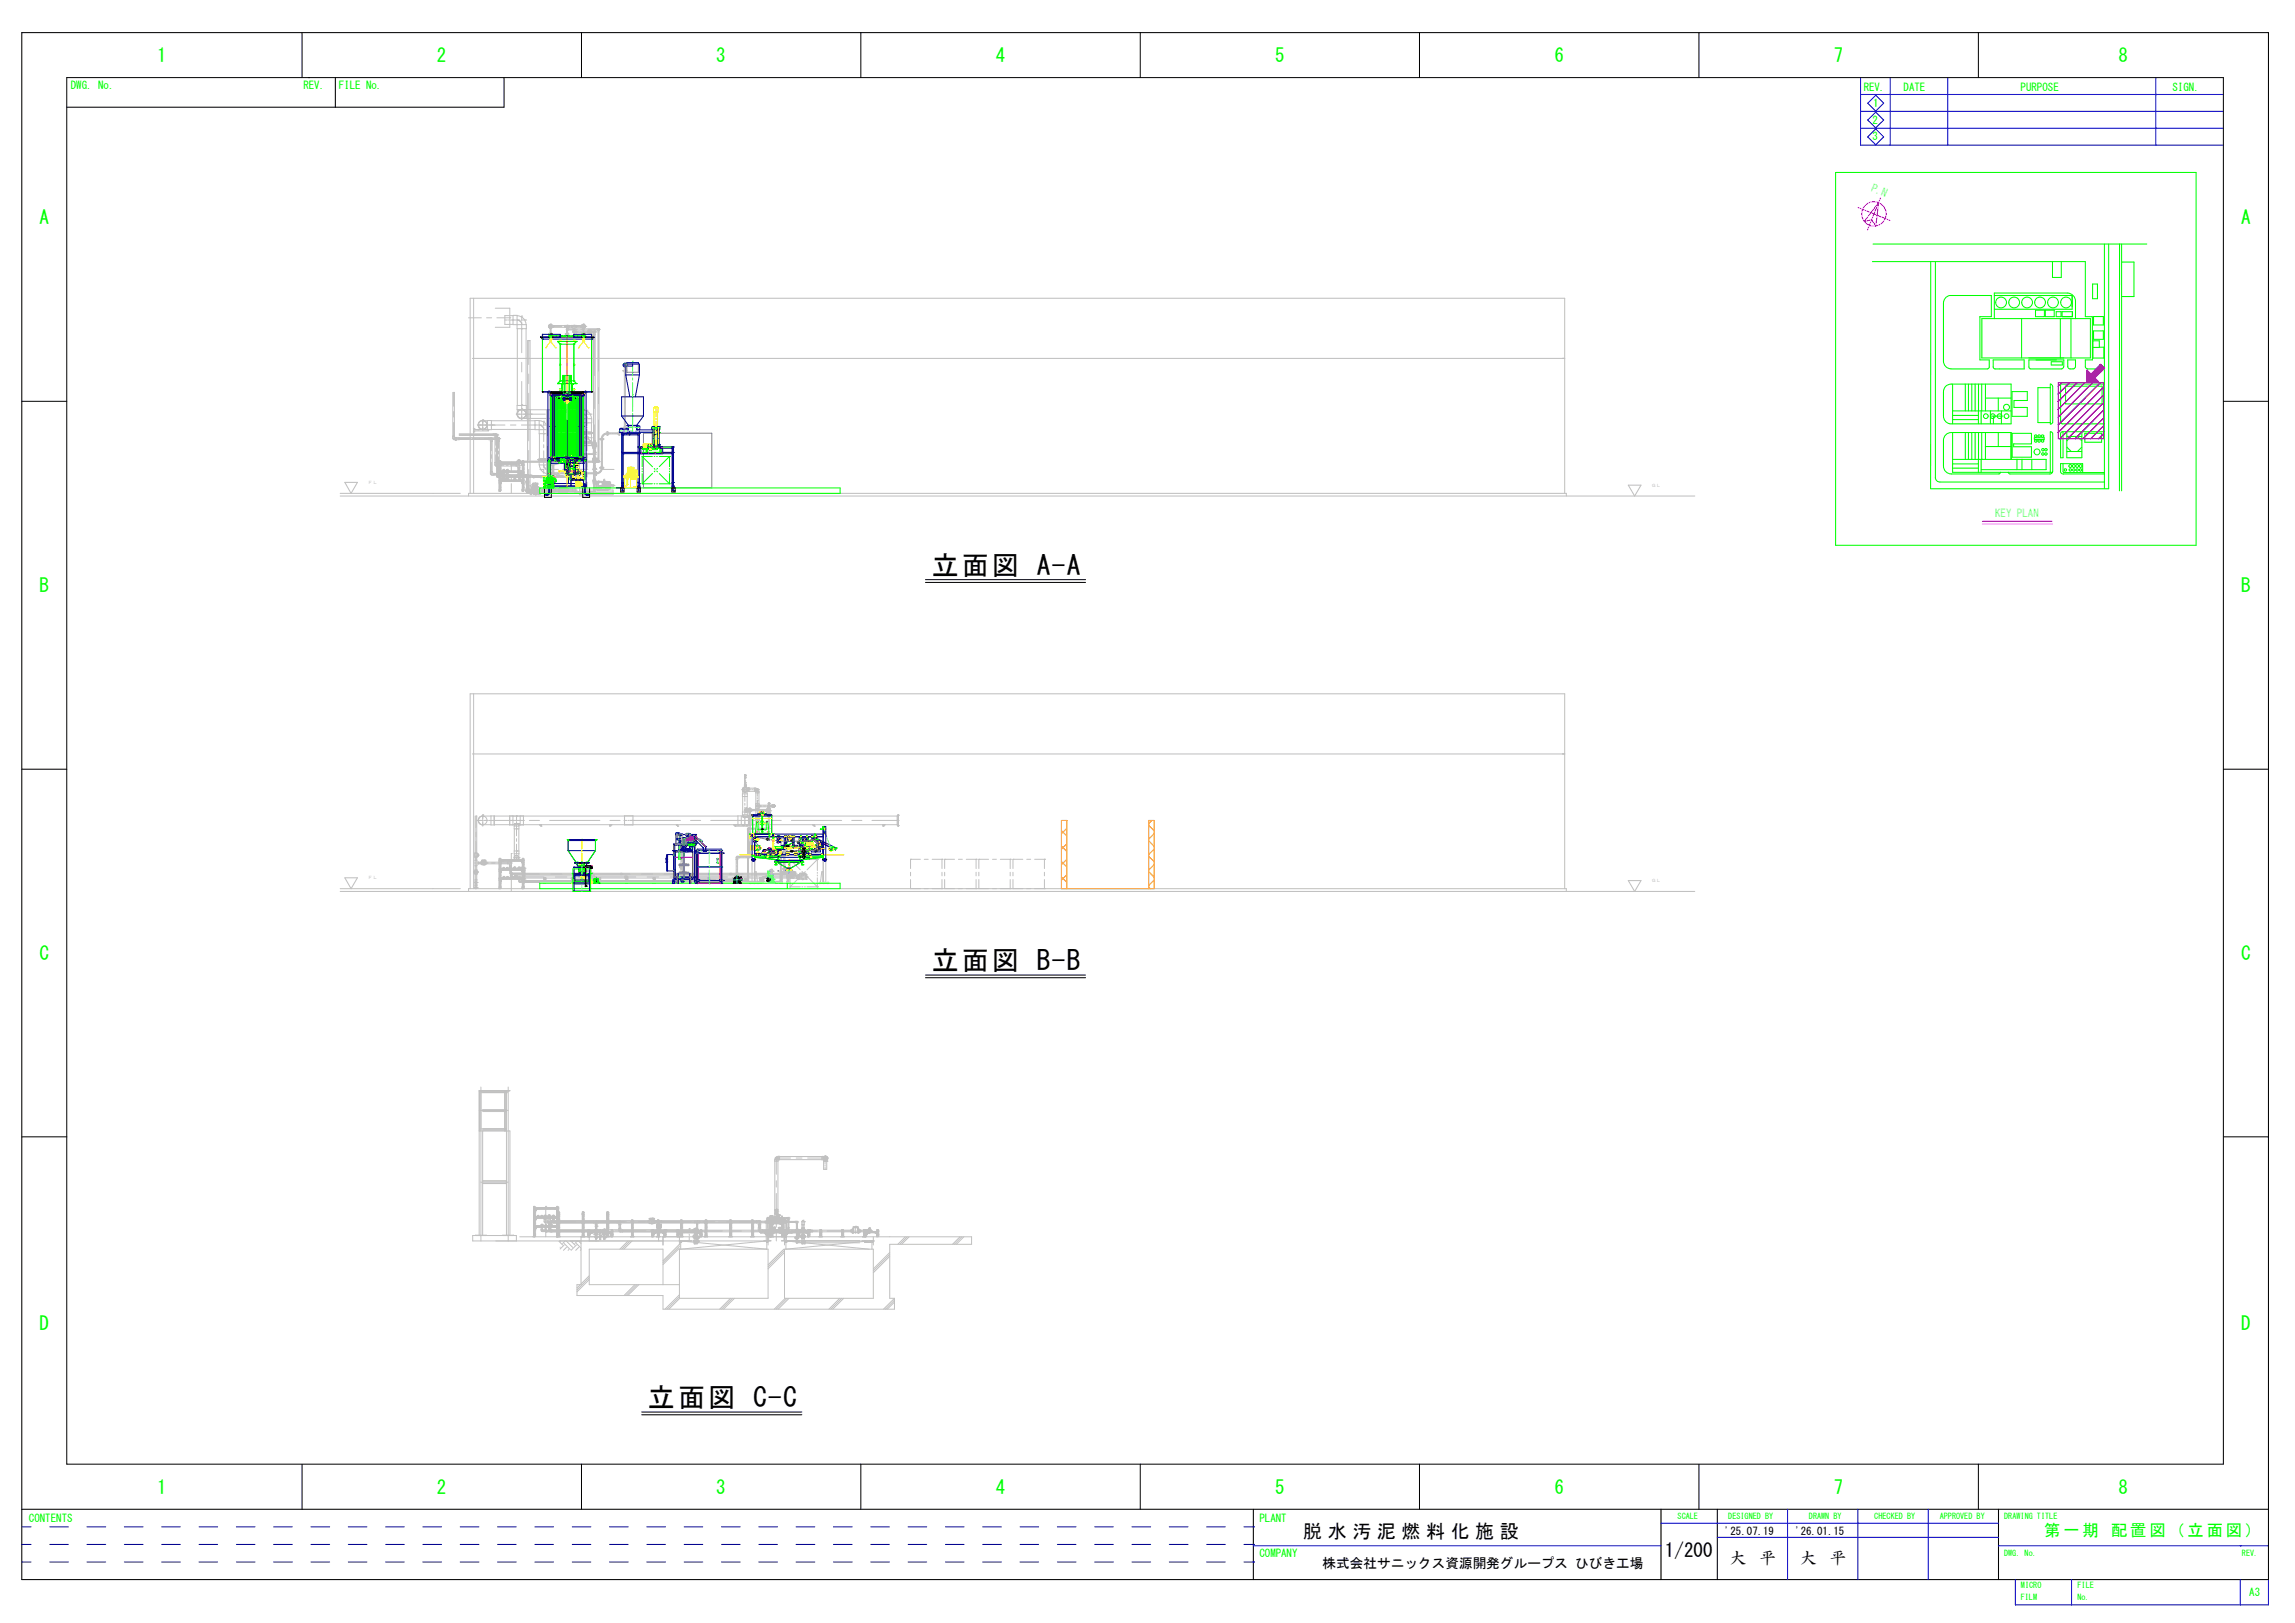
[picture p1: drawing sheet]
<svg xmlns="http://www.w3.org/2000/svg" width="420mm" height="297mm" viewBox="0 0 420 297" stroke-linecap="round" stroke-linejoin="round" font-family="sans-serif">
<defs><g id="words">
<g font-size="5">
<text x="170.6" y="105.2">立面図 A-A</text>
<text x="170.6" y="177.5">立面図 B-B</text>
<text x="118.6" y="257.5">立面図 C-C</text>
</g>
<g font-size="3.5" fill="#0f0">
<text x="28.8" y="11.3">1</text>
<text x="80" y="11.3">2</text>
<text x="131.1" y="11.3">3</text>
<text x="182.3" y="11.3">4</text>
<text x="233.4" y="11.3">5</text>
<text x="284.6" y="11.3">6</text>
<text x="335.7" y="11.3">7</text>
<text x="387.9" y="11.3">8</text>
<text x="7.2" y="41">A</text>
<text x="410.3" y="41">A</text>
<text x="7.2" y="108.4">B</text>
<text x="410.3" y="108.4">B</text>
<text x="7.2" y="175.7">C</text>
<text x="410.3" y="175.7">C</text>
<text x="7.2" y="243.4">D</text>
<text x="410.3" y="243.4">D</text>
<text x="28.8" y="273.3">1</text>
<text x="80" y="273.3">2</text>
<text x="131.1" y="273.3">3</text>
<text x="182.3" y="273.3">4</text>
<text x="233.4" y="273.3">5</text>
<text x="284.6" y="273.3">6</text>
<text x="335.7" y="273.3">7</text>
<text x="387.9" y="273.3">8</text>
</g>
<g font-size="3.5">
<text x="238.6" y="281.5">脱 水 汚 泥 燃 料 化 施 設</text>
<text x="304.8" y="285">1/200</text>
</g>
<g font-size="3" fill="#0f0">
<text x="374.3" y="281.1">第一期</text>
<text x="386.5" y="281.1">配置図（立面図）</text>
</g>
<g font-size="3">
<text x="316.6" y="286.2">大</text>
<text x="322.1" y="286.2">平</text>
<text x="329.5" y="286.2">大</text>
<text x="335" y="286.2">平</text>
</g>
<text font-size="2.5" x="242.1" y="287">株式会社サニックス資源開発グループス ひびき工場</text>
<g font-size="2" fill="#0f0">
<text x="13" y="16.3">DWG. No.</text>
<text x="55.6" y="16.3">REV.</text>
<text x="62" y="16.3">FILE No.</text>
<text x="341.2" y="16.6">REV.</text>
<text x="348.5" y="16.6">DATE</text>
<text x="369.9" y="16.6">PURPOSE</text>
<text x="397.7" y="16.6">SIGN.</text>
<text x="342.8" y="22.6">2</text>
<text x="342.9" y="19.5">1</text>
<text x="342.8" y="25.7">3</text>
<text x="5.3" y="278.5">CONTENTS</text>
<text x="230.6" y="278.5">PLANT</text>
<text x="230.6" y="284.9">COMPANY</text>
<text x="411.8" y="292.1">A3</text>
</g>
<g font-size="2" fill="#0ff">
<text x="342.4" y="34.9" transform="rotate(22 342.4 34.9)">P.N</text>
<text x="365.3" y="94.6">KEY PLAN</text>
</g>
<g font-size="2">
<text x="315.8" y="280.9">'25.07.19</text>
<text x="328.7" y="280.9">'26.01.15</text>
</g>
<g font-size="1.5" fill="#0f0">
<text x="307.1" y="278">SCALE</text>
<text x="316.4" y="278">DESIGNED BY</text>
<text x="331.2" y="278">DRAWN BY</text>
<text x="343.1" y="278">CHECKED BY</text>
<text x="355.1" y="278">APPROVED BY</text>
<text x="366.9" y="278">DRAWING TITLE</text>
<text x="366.9" y="284.7">DWG. No.</text>
<text x="410.5" y="284.7">REV.</text>
<text x="369.9" y="292.9">FILM</text>
<text x="370" y="290.6">MICRO</text>
<text x="380.3" y="292.9">No.</text>
<text x="380.3" y="290.6">FILE</text>
</g>
</g></defs>
<g fill="none" stroke="#c0c0c0" stroke-width=".18">
<path d="M85.8 58.2h2.3M86.7 54.6v35.7M89.1 58.2h.9M90.7 56.4h2.6v3.5h-2.6M91 58.2h2.3M92.4 58.6h.5M93.1 58.6h.1M93.3 58.2h.1M93.4 58.6h1.1M93.9 58.6h.1M93.9 57.8h-1.5v1.6h1.5M94.7 58.6h.1"/>
<path d="M94.7 58.6h.5M94.8 58.6h.1M94.9 58.6l.1 .1M95.1 58.7l.3 .2M95.2 58.8h.1M95.3 58.8v.1M95.4 58.9v.1M95.4 59l.1 .1M95.5 58.6h.7M95.5 59.2h.1M95.5 59.2v.1M95.5 57.8h.1"/>
<path d="M95.5 57.8v.8M95.5 58.9v.5M95.5 59.5v5.1M96.2 58.6h.1M100.4 59.7h2.5M100.5 59.7l.1 .2M100.5 59.8h.1M100.5 59.6h.1M100.5 59.6v.1M100.6 59.5h.1M100.6 60h.1M100.6 59.9v.1"/>
<path d="M100.6 59.5v.1M100.6 59.5l.1 .1M100.7 59.9h.1M100.7 59.6h.1M100.7 60h.1M100.7 59.5h-.1M100.7 59.9h-.1M100.7 59.5h.3M100.8 59.5h.1M100.8 59.3h.1M100.8 59.3v1.1M100.8 59.4l.1 .1"/>
<path d="M100.9 59.5h.1M101 59.6h.1M101 59.9h.1M101 60h.1M101 59.9l-.1 .1M101 59.5v.1M101 59.7h.1M101 59.5l.1 .1M101.1 59.6h.1M101.1 60h.1M101.1 59.6v.2M101.1 59.5h.1"/>
<path d="M101.1 59.7h.1M101.1 59.8l-.1 .2M101.2 59.7h.1M101.3 59.7h.1M103.3 59.7h1M103.8 59.5h.1M103.8 59.5v.2M103.8 59.8v.1M103.8 60v.4h.2v-.2h-.2M104.3 59.7h.1M104.6 59.7h2.6M105.1 59.5h.1"/>
<path d="M105.1 59.5v.3M105.1 59.9v.1M105.6 59.7h.1M106.3 59.7h.1M106.5 59.6v.3M106.5 59.9h.1M106.5 59.9l.1 .1M106.5 59.5h.1M106.6 60h-.1M106.6 59.5v.1M106.6 59.9h.1M106.6 59.6h.1"/>
<path d="M106.7 59.5l-.1 .1M106.7 59.5h.2M106.7 59.5h-.1M106.8 59.5h.1M106.8 59.3h.1M106.8 59.3v1.1M106.9 59.5h.1M107 59.6h.1M107 59.9h.1M107 59.5h.1M107 59.5v.1M107 59.7h.1"/>
<path d="M107 60h.1M107.1 59.5h-.1M107.1 59.6l-.1 .4M107.1 59.7h.1M107.1 59.8h.1M107.2 59.7h.1M82.9 71.8v8M83 79.8h.1M83 71.8h.1M83 71.8v2.5M83 75.3v1M83 77.3v2.7"/>
<path d="M83.2 71.8v8M84.1 79.7h6.6M84.1 79.5h1.9M84.1 79.4h6.2M86 79.6h1.5M86 79.5h4.7M86.6 79h.2M86.6 78.5h.2M86.7 78.4v.7M86.7 78.6h2.7v.3h-2.7M86.7 78.7h1M86.8 79.5h.8"/>
<path d="M86.8 79h.1M86.8 78.5h.1M87.4 77.8h1.1M87.6 78.6h.1M87.6 78.6v.1M88.1 79.6h.6M88.3 79.5h2.1M88.4 77h.1M88.4 76.8h.1M88.4 76.8v.7M88.4 77.7v.2M88.4 78.1v.7"/>
<path d="M88.4 78.7h1M88.6 77.8h.6M89.2 77.8h.1M89.2 78.6h.1M89.2 78.6v.1M89.2 77.8h3.2M89.2 79.6h1.6M89.4 78.7h.1M90 77h7.9M90 78.6h7.9M90.1 77.8h.1M90.3 79.5h.1"/>
<path d="M90.5 77.8h.1M90.5 79.5h.1M90.7 79.5h.2M90.7 79.6h.1M90.8 79.4h.1M90.8 79.4v.2M90.8 79.7v.1M90.8 79.9v1.6M90.9 79.6h.1M90.9 79.9v7.1M90.9 79.5h.1M91 79.6h.1"/>
<path d="M91 79.5h.1M91 79.5v2.4M91.1 79.9v7.1M91.1 79.6h.1M93.4 77.8h1.1M94.5 75.8h1.1M94.7 60.2v14M95.5 77.8h3.1M95.5 74.8h.1M95.5 74.1h.1M95.5 60.2h.1M95.5 66.3v1.8"/>
<path d="M95.5 69.8v5.8M95.5 75.7v1.1M95.7 75.8h4.1M96.3 60.2v14M96.5 75.8h.1M96.8 62.3h.1M96.8 62.3v4.4M96.8 68.5v1.7M96.8 72v8.7M97.1 75h8.8M97.1 76.6h8.8M97.2 75.8h.1"/>
<path d="M97.9 77.8h.1M98.7 77.8h.1M98.7 77.8h.5M98.8 77.8h.1M98.8 79.4v4.5M99 77.8v.1M99.1 77.9l.3 .3M99.2 78h.1M99.4 78.2h.1M99.5 78.3h.1M99.5 77.8h.8M99.5 78.4v.1"/>
<path d="M99.5 77.1h.1M99.5 79.4h.1M99.5 77.1v.8M99.5 78.2v.4M99.5 78.8v2M100.3 77.8h.1M100.3 75h.1M100.3 75.1h.1M100.3 75v4.8M100.3 79.4v4.5M100.7 60h.2M100.8 60h.1"/>
<path d="M100.8 60.9h.1M100.8 60.1h.1M100.8 60.5v.1M100.8 60.7v.5M100.9 75.8h1.1M101.1 61v.3M103.1 75.8h3.4M103.4 75.7h.2M103.4 79.7h.2M103.7 60.3h2M103.7 60.2h.2v.1zM103.7 75.7h.2"/>
<path d="M103.7 79.7h.2M103.8 60.9h.1M103.8 60.1h.1M103.8 72.9h.1M103.8 73.8h.1M103.8 74.6h.1M103.8 73.6h.1M103.8 73.4h.1M103.8 79.4h.1M103.8 60.5v.1M103.8 60.7v.5M103.8 72.9v.3"/>
<path d="M103.8 73.3v1M103.8 74.4v1M103.8 75.6v.5M103.8 79.4v.4M103.9 60.3l-.1-.1-.1 .1M103.9 60.3l-.1 .1-.1-.1M104 75.7h.2M104 79.7h.2M104 60.3h.1M104 60.4h5.3M104 60.2h5.3M104.2 75.7h.1"/>
<path d="M104.2 79.7h.1M104.8 60.7h1.1M105.1 60.5h.1M105.1 60.2h.1M105.1 60v.5M105.1 60.5v.2M105.1 60.7v.3M105.3 60.7h.1M105.6 60.7h.1M105.9 75.8h.1M106.2 60.7h.3M106.4 60.3h.6"/>
<path d="M106.4 79.2l2.1 .1zM106.5 79.2h.1M106.5 79.2v.1M106.6 75.8h.1M106.6 79.3v.1h1.7M106.6 75.8h.5M106.7 60h.1M106.7 77.4v1.6M106.7 79.4v1.4M106.8 75.8h.1M106.8 60.7h.9M106.8 60.9h.1"/>
<path d="M106.8 60.1h.1M106.8 60.5v.1M106.8 60.7v.5M106.9 60h.1M106.9 75.8l.1 .1M106.9 60h-.2M107 75.9l.3 .3M107.3 76.1l.1 .1M107.3 79.9h.1M107.3 79.9l.8 .8M107.3 79.9l.3 .3M107.3 80h.3v.2h-.3z"/>
<path d="M107.4 76.3h.1M107.4 75.8h.8M107.5 76.4v.1M107.5 79.2h.1M107.5 79h.1M107.5 75.1h.1M107.5 77.4h.1M107.5 75.1v.8M107.5 76.2v.4M107.5 76.8v1.1M107.5 78.1v.2M107.5 78.5v1.3"/>
<path d="M107.6 60.7h.1M107.7 60.3h2M107.7 60.7h.1M107.9 60.7h.1M108 60.7h.1M108.1 60.7h.1M108.2 75.8h.1M108.2 60.7h.3M108.3 77.4v1.8M108.3 79h-1.7v.2M108.3 79.3v1.7M108.4 60.7h.1"/>
<path d="M108.4 79.2h.1M108.4 79.2v.1M108.6 60.7h.1M108.8 60.7h.2M108.8 60.5h.1M108.8 61.2h.1M108.8 60.5v.3M108.8 60.8v.2M108.8 61v7.7M108.8 71.8v3M108.8 77.8v8.9M109 60.7h.1"/>
<path d="M109.3 60.2h.4v.2h-.4zM109.3 60.3h.1M109.5 60.5v23.8M109.5 60.2h.2v.3h-.3zM109.6 60.1h.1M109.6 60.5h.1M109.6 60.1v7.8M109.6 70.9v3M109.6 76.9v7.7M109.7 60.5v23.8M109.7 60.3h.1M110.3 79.9l-.1 .1"/>
<path d="M110.5 79.6l-.1 .1M110.5 79.6h.1M110.7 79.5l-.4 .3M110.8 79.4h.1M111.5 79.3h.1M111.8 79.3l-.9 .1M112 79.3h.3M113.1 79.3h.1M113.4 79.3h.1M113.7 79.3h-1.2M113.8 79.2v.1M114 66.8h.2"/>
<path d="M114.1 79.1h-.1M114.2 66.9l.1 .1 .3-.1M114.2 66.7h.1M114.2 66.6h.1M114.2 66.7v.2M114.2 66.6v.1M114.3 66.7h.1M114.3 67h.1M114.3 78.8l-.4 .4M114.3 66.6h.1M114.3 67h-.1M114.3 66.6h.2v.1"/>
<path d="M114.4 78.6l-.1 .1M114.4 66.8h.1M114.4 78.3h.1M114.4 66.6h.1M114.4 66.4h.1M114.4 67.2h.1M114.4 78h.1M114.4 67.8h.1M114.4 68.1h.1M114.4 66.4v.3M114.4 66.8v.1M114.4 67v.4"/>
<path d="M114.4 67.5h.1M114.4 67.6v3.7M114.4 72.6v1.3M114.4 75.1v3.4M114.5 67v.1M114.5 67h.1M114.5 66.7h.1M114.5 66.8h.3M114.6 66.7l.1 .1M114.6 66.9v.1M114.6 67h.1M114.6 66.8h.1"/>
<path d="M114.6 66.6h.1M114.7 66.8l-.1 .1M114.8 66.8h.1M82.9 80.3h.2M83 80.1v.1M83 80.3v.2M83.2 80.3h.5M83.4 80.1h.1M83.4 80.1v.4M83.6 80.3h.1M83.8 80.3h2.4M84.1 80.3h.1"/>
<path d="M84.1 80.1h6.7M84.1 80.4h6.7M86.4 80.3h4.5M89.5 80.3h.1M89.8 86.8h.2M89.9 86.3h.1M89.9 80.1h.1M89.9 80.8h.1M89.9 80.1v.2M89.9 80.4v.1M89.9 80.6v1.9M89.9 83.2v.7"/>
<path d="M89.9 84.6v1.9M89.9 86.6v.1M89.9 86.8v.2M90.1 86.8h.1M90.1 80.3h.1M90.2 86.8h.6M90.5 86.8h.1M90.6 85.2h.2M90.6 80v4.7M90.8 84.6h.1M90.8 80h.1M90.8 82.1v.6"/>
<path d="M90.8 83.2v1.7M90.8 84.9v.1M90.8 85.1v.2M90.8 80.3h.1M90.9 87.2l.1 .2M90.9 85.2h.1M91 86.9h.1M91 86.8h.2M91 82.8v1M91 84.7v2.4M91 87.1v.1M91 80.3h.2"/>
<path d="M91 85.4h.5M91 85.2h1.3M91.1 87.1h.2M91.1 87.2h.1M91.1 85.2h.2v.2l-.1 .1zM91.2 87.2h1.2M91.2 80.3h.3M91.2 85.3h3.3M91.2 85h3.3M91.3 84.8h.1M91.3 80.1h.1M91.3 80.8h.1"/>
<path d="M91.3 85.2h.1M91.3 85.1h.1M91.3 85.9h.1M91.3 86.5h.1M91.3 80.1v.2M91.3 80.4v.1M91.3 80.6v1.5M91.3 82.6v.5M91.3 83.6v1.5M91.3 85.1v.5M91.3 85.7v.7M91.3 86.5v.3"/>
<path d="M91.3 86.8v.7M91.3 87.3h3.5M91.3 86.8h.6M91.3 87.2h.1M91.4 85.2h.2M91.4 85.5h.2M91.4 85.7h.2M91.4 86h.2M91.4 86.2h.2M91.4 86.5h4.5M91.4 86.7h.2M91.4 87h.2"/>
<path d="M91.4 87.2h.2M91.4 87.5h.2M91.4 87.7h.2M91.4 88h.2M91.4 88.2h.2M91.4 88.5h.2M91.4 88.7h.2M91.4 89h.2M91.4 89.2h.2M91.4 89.5h.2M91.4 89.7h.2M91.4 84.5h.2"/>
<path d="M91.4 84.7h1.4M91.4 85h.2M91.4 87.1h.1M91.4 85.1h.1M91.4 85.3h.1M91.4 85.4h.1M91.4 85.6h.1M91.4 85.8h.1M91.4 85.9h.1M91.4 86.1h.1M91.4 86.3h.1M91.4 86.4h.1"/>
<path d="M91.4 86.6h.1M91.4 86.8h.1M91.4 86.9h.1M91.4 87.3h.1M91.4 87.4h.1M91.4 87.6h.1M91.4 87.8h.1M91.4 87.9h.1M91.4 88.1h.1M91.4 88.3h.1M91.4 88.4h.1M91.4 88.6h.1"/>
<path d="M91.4 88.8h.1M91.4 89.1h.1M91.4 89.3h.1M91.4 89.4h.1M91.4 89.6h.1M91.4 89.8h.1M91.4 84.4h.1M91.4 84.6h.1M91.4 84.8h.1M91.4 84.9h.1M91.4 80.8v9h.2v-5.5h-.2M91.5 85.1h.1"/>
<path d="M91.5 85.4h.1M91.5 85.6h.1M91.5 85.9h.1M91.5 86.1h.1M91.5 86.4h.1M91.5 86.6h.1M91.5 86.9h.1M91.5 87.1h.1M91.5 87.4h.1M91.5 87.6h.1M91.5 87.9h.1M91.5 88.1h.1"/>
<path d="M91.5 88.4h.1M91.5 88.6h.1M91.5 88.9h.1M91.5 89.1h.1M91.5 89.4h.1M91.5 89.6h.1M91.5 84.4h.1M91.5 84.6h.1M91.5 84.9h.1M91.5 80.3h.1M91.5 85.9v.1M91.5 87.9v.1"/>
<path d="M91.5 89.6v.2M91.5 86.1v.2M91.5 86.4v.1M91.5 86.6v.9M91.5 87.6v.2M91.5 88.1v1.8M91.5 84.4v.1M91.5 84.6v.2M91.5 84.9v.1M91.5 85.1v.2M91.5 85.4v.1M91.5 85.6v.2"/>
<path d="M91.5 86.6v.2M91.5 86.9v.1M91.5 87.4v.1M91.5 88.1v.2M91.5 88.4v.1M91.5 88.6v.2M91.5 88.9v.1M91.5 89.1v.2M91.5 89.4v.1M91.5 85.3h.1M91.5 85.5h.1M91.5 85.8h.1"/>
<path d="M91.5 86h.1M91.5 86.8h.1M91.5 87h.1M91.5 87.3h.1M91.5 88.3h.1M91.5 88.5h.1M91.5 88.8h.1M91.5 89h.1M91.5 89.3h.1M91.5 89.5h.1M91.5 89.8h.1M91.5 84.5h.1"/>
<path d="M91.5 84.8h.1M91.5 85h.1M91.5 84.3h.1M91.5 84.3v1.8M91.5 86.3h.1M91.5 86.5h.1M91.5 87.5h.1M91.5 87.8h.1M91.5 88h.1M91.5 87.1v.2M91.6 87.1h.6M91.6 85.2h.1"/>
<path d="M91.6 85.5h.1M91.6 85.7h.1M91.6 86h.1M91.6 86.2h.1M91.6 86.5h.1M91.6 86.7h.1M91.6 87h.1M91.6 87.2h.1M91.6 87.5h.1M91.6 87.7h.1M91.6 88h.1M91.6 88.2h.1"/>
<path d="M91.6 88.5h.1M91.6 88.7h.1M91.6 89h.1M91.6 89.2h.1M91.6 89.5h.1M91.6 89.7h.1M91.6 84.5h.1M91.6 84.7h.1M91.6 85h.1M91.6 86.3h4M91.6 86.4h1.2M91.6 88h1.2"/>
<path d="M91.6 88.1h4M91.6 84.6h17.7M91.6 84.6h4M91.6 84.8h4M91.6 87.9h4M91.6 84.6h.1M91.6 86.3h.1M91.6 87.9h.1M91.7 86.4h.1M91.7 84.8h.1M91.7 88.1h.1M91.7 87.8h.9"/>
<path d="M91.7 86.2h.1M91.7 84.6h.1M91.7 87.9h.1M91.7 84.6v.2M91.7 86.2v.3M91.7 87.9v.2M91.7 86.8h.1M91.8 87.1h.1M91.8 86.3h.1M91.8 84.7h.1M91.8 88h.1M91.8 84.7l-.1 .1"/>
<path d="M91.8 86.3l-.1 .1M91.8 88l-.1 .1M91.8 84.6h.1M91.8 87.9h.1M91.9 84.6h.1M91.9 86.3h.1M91.9 87.9h.1M91.9 86.4h.1M91.9 84.8h.1M91.9 88.1h.1M92 86.2h.1M92 84.6h.1"/>
<path d="M92 87.9h.1M92 84.6v.2M92 86.2v.3M92 87.9v.2M92 86.1h.4M92 86.8h.1M92 87.1h.1M92 86.3h.1M92 84.7h.1M92 88h.1M92 84.7l-.1 .1M92 86.3l-.1 .1"/>
<path d="M92 88l-.1 .1M92.1 84.6h.1M92.1 86.3h.1M92.1 87.9h.1M92.1 87.6h.2v.2h-.2zM92.1 86.4h.1M92.1 84.8h.1M92.1 88.1h.1M92.2 86.8h.2M92.2 86h.1M92.2 85.9h.1M92.2 86.5h.1"/>
<path d="M92.2 85.9v.4M92.2 86.4v.4M92.2 86.8v.2M92.2 87v.2M92.2 86.2h.1M92.2 84.6h.1M92.2 87.9h.1M92.2 87.6h.1M92.2 87.4h.1M92.2 87.2h.1M92.2 86.6h.1M92.2 84.6v.2"/>
<path d="M92.2 86.2v.3M92.2 86.6v.2M92.2 86.9v.1M92.2 87.1v1M92.3 86.3h.1M92.3 84.7h.1M92.3 88h.1M92.3 84.7l-.2 .1M92.3 86.3l-.2 .1M92.3 88l-.2 .1M92.3 87.1h.1M92.3 86.1h.1"/>
<path d="M92.3 84.6h.1M92.3 87.9h.1M92.4 87.8h.1M92.4 86.4h.1M92.4 84.8h.1M92.4 88.1h.1M92.4 86.8h.1M92.4 86.1h.1M92.5 87.8h.1M92.5 86.2h.1M92.5 84.6h.1M92.5 87.9h.1"/>
<path d="M92.5 84.6v.2M92.5 86.2v.3M92.5 87.9v.2M92.5 87.1h2.5M92.6 86.3h.1M92.6 84.7h.1M92.6 88h.1M92.6 84.7l-.2 .1M92.6 86.3l-.2 .1M92.6 88l-.2 .1M92.6 84.6h.1M92.6 87.9h.1"/>
<path d="M92.6 87.8h.1M92.6 86.1h.5M92.7 86.4h.1M92.7 84.8h.1M92.7 88.1h.1M92.7 85.2h.4M92.7 87.7h.4M92.7 87.1h.1M92.7 86.2h.1M92.7 84.6h.1M92.7 87.9h.1M92.7 84.6v.2"/>
<path d="M92.7 86.2v.3M92.7 87.9v.2M92.8 87.5h.1M92.8 87.5h.2M92.8 87.6h.2v.2h-.2zM92.8 87.2h3.6M92.8 86.3h.1M92.8 84.7h.1M92.8 88h.1M92.8 84.7l-.1 .1M92.8 86.3l-.1 .1M92.8 88l-.1 .1"/>
<path d="M92.8 87.7h.1v.1zM92.8 84.6h.1M92.8 87.9h.1M92.8 86h.1M92.8 85.9h.1M92.8 86.5h.1M92.8 85.9v.4M92.8 86.4v.4M92.8 86.8v.2M92.8 87v.2M92.9 87.6h.1M92.9 87.2h.1"/>
<path d="M92.9 87.4h.1M92.9 87.1h.1M92.9 84.6h.1M92.9 86.3h.1M92.9 87.1v.8M92.9 86.4h.1M92.9 84.8h.1M92.9 88.1h.1M93 86.2h.1M93 84.6h.1M93 87.9h.1M93 84.6v.2"/>
<path d="M93 86.2v.3M93 87.9v.2M93 86.1h.1M93 87.7l-.1-.1-.1 .1M93 87.7l-.1 .1-.1-.1M93 87.7h.1M93 87.4v.3M93 87.5h.1M93 87.4h.1M93 87.1l-.2 .1-.1 .5M93.1 86.3h.1M93.1 84.7h.1"/>
<path d="M93.1 88h.1M93.1 84.7l-.2 .1M93.1 86.3l-.2 .1M93.1 88l-.2 .1M93.1 86.1h.1M93.1 87.7h.1M93.1 84.6h.1M93.1 87.9h.1M93.1 87.1v.3M93.1 87.2h.1M93.2 86.4h.1M93.2 84.8h.1"/>
<path d="M93.2 88.1h.1M93.2 86.2h.1M93.2 84.6h.1M93.2 87.9h.1M93.2 84.6v.2M93.2 86.2v.3M93.2 87.9v.2M93.3 86.3h.1M93.3 84.7h.1M93.3 88h.1M93.3 84.7l-.1 .1M93.3 86.3l-.1 .1"/>
<path d="M93.3 88l-.1 .1M93.3 84.6h.1M93.3 87.9h.1M93.3 86.4h.5M93.3 88h.5M93.3 84.7h.5M93.4 87.1h.1M93.4 84.6h.1M93.4 86.3h.1M93.4 87.9h.1M93.4 86.4h.1M93.4 84.8h.1"/>
<path d="M93.4 88.1h.1M93.5 85.2h1.2M93.5 86.2h.1M93.5 84.6h.1M93.5 87.9h.1M93.5 84.6v.2M93.5 86.2v.3M93.5 87.9v.2M93.5 86.3h.1M93.5 84.7h.1M93.5 88h.1M93.5 84.7l-.1 .1"/>
<path d="M93.5 86.3l-.1 .1M93.5 88l-.1 .1M93.6 84.6v1.8M93.6 87.9h.1M93.6 84.6h.1M93.6 87.1v.7M93.6 88.5v1.8M93.6 86.3h.1M93.7 86.4h.1M93.7 84.8h.1M93.7 88.1h.1M93.7 86.2h.1"/>
<path d="M93.7 84.6h.1M93.7 87.9h.1M93.7 84.6v.2M93.7 86.2v.3M93.7 87.9v.2M93.8 86.3h.1M93.8 84.7h.1M93.8 88h.1M93.8 84.7l-.1 .1M93.8 86.3l-.1 .1M93.8 88l-.1 .1M93.8 84.6h.1"/>
<path d="M93.8 87.9h.1M93.9 84.6h.1M93.9 86.3h.1M93.9 87.9h.1M93.9 86.4h.1M93.9 84.8h.1M93.9 88.1h.1M94 86.2h.1M94 84.6h.1M94 87.9h.1M94 84.6v.2M94 86.2v.3"/>
<path d="M94 87.9v.2M94 87.7h.4M94.1 86.3h.1M94.1 84.7h.1M94.1 88h.1M94.1 84.7l-.2 .1M94.1 86.3l-.2 .1M94.1 88l-.2 .1M94.1 84.6h.1M94.1 87.9h.1M94.1 87.6h.2v.2h-.2zM94.2 86.4h.1"/>
<path d="M94.2 84.8h.1M94.2 88.1h.1M94.2 86.2h.1M94.2 84.6h.1M94.2 87.9h.1M94.2 87.5h.1M94.2 84.6v.2M94.2 86.2v.3M94.2 87.5v.6M94.3 86.3h.1M94.3 84.7h.1M94.3 88h.1"/>
<path d="M94.3 84.7l-.1 .1M94.3 86.3l-.1 .1M94.3 88l-.1 .1M94.3 84.6h.1M94.3 87.9h.1M94.3 86.4h1.3M94.3 88h1.3M94.3 84.7h1.6M94.4 84.6h.1M94.4 86.3h.1M94.4 87.9h.1M94.4 86.4h.1"/>
<path d="M94.4 84.8h.1M94.4 88.1h.1M94.4 87.7h.1M94.5 86.2h.1M94.5 84.6h.1M94.5 87.9h.1M94.5 84.6v.2M94.5 86.2v.3M94.5 87.9v.2M94.5 85.2h.1M94.6 86.3h.1M94.6 84.7h.1"/>
<path d="M94.6 88h.1M94.6 84.7l-.2 .1M94.6 86.3l-.2 .1M94.6 88l-.2 .1M94.6 84.6h.1M94.6 87.9h.1M94.7 86.4h.1M94.7 84.8h.1M94.7 88.1h.1M94.7 86.2h.1M94.7 84.6h.1M94.7 87.9h.1"/>
<path d="M94.7 84.6v.2M94.7 86.2v.3M94.7 87.9v.2M94.7 86.1h.2M94.8 85.2h.1M94.8 86.3h.1M94.8 84.7h.1M94.8 88h.1M94.8 87.2h.1M94.8 84.7l-.1 .1M94.8 86.3l-.1 .1M94.8 88l-.1 .1"/>
<path d="M94.8 84.6h.1M94.8 87.9h.1M94.8 84.5h4.8M94.9 86h.2v.2h-.2zM94.9 84.6h.1M94.9 86.3h.1M94.9 87.9h.1M94.9 86.4h.1M94.9 84.8h.1M94.9 88.1h.1M94.9 84.4h.1v.2zM94.9 87.8h.3"/>
<path d="M94.9 85.2h.3M94.9 86.1h.3M95 86.2h.1M95 84.6h.1M95 87.9h.1M95 85.9h.1M95 85.6h.1M95 85h.1M95 84.4h.1M95 84.4l-.1 .1 .1 .1M95 84.4v.4M95 85v.2"/>
<path d="M95 85.3v.1M95 85.5v.5M95 86.1v.4M95 87.9v.2M95 84.4h.2v.2M95 87.8l.1 .1zM95 86.3h.1M95 84.7h.1M95 88h.1M95 84.7l-.1 .1M95 86.3l-.1 .1M95 88l-.1 .1"/>
<path d="M95.1 87.8h.1M95.1 87.5h.1M95.1 87.1h.1M95.1 84.5h.1M95.1 84.6h.1M95.1 86.3h.1M95.1 87.1v.2M95.1 87.3v.1M95.1 87.5v.2M95.1 87.7v.3M95.1 87.9h.1M95.1 87.1h1.3"/>
<path d="M95.2 86.4h.1M95.2 84.8h.1M95.2 88.1h.1M95.2 87.8h.1M95.2 85.2h.1M95.2 87.2h.1M95.2 86.1h.1M95.2 86.5h.1M95.2 87.4h.1M95.2 87.2l.1 .1M95.2 84.5h.1M95.2 84.4h14.1"/>
<path d="M95.2 86.5v.3M95.2 86.9v.1M95.2 87.1v.3M95.2 86.2h.1M95.2 84.6h.1M95.2 87.9h.1M95.2 84.6v.2M95.2 86.2v.3M95.2 87.9v.2M95.3 86.3h.1M95.3 84.7h.1M95.3 88h.1"/>
<path d="M95.3 87.1h.1M95.3 87.1v.1M95.3 87.2v.2M95.3 87.4h.1M95.3 87.3h.1M95.3 87.2h.1M95.3 84.7l-.1 .1M95.3 86.3l-.1 .1M95.3 88l-.1 .1M95.3 87.1v.3M95.3 84.6h.1M95.3 87.9h.1"/>
<path d="M95.4 84.6h.1M95.4 86.3h.1M95.4 87.9h.1M95.4 86.4h.1M95.4 84.8h.1M95.4 88.1h.1M95.4 87.1h.1M95.4 87.1v.1M95.4 87.2h.1M95.4 87.4h.1M95.4 87.2v.2M95.4 87.3h.1"/>
<path d="M95.4 87.1v.3M95.5 86.2h.1M95.5 84.6h.1M95.5 87.9h.1M95.5 84.6v.2M95.5 86.2v.3M95.5 87.9v.2M95.5 87.2v.1M95.5 87.2h.1M95.5 87.1h.1M95.5 87.4h.1M95.5 87.3h.1"/>
<path d="M95.5 87.1v.3M95.6 86.3h.1M95.6 84.7h.1M95.6 88h.1M95.6 84.7l-.2 .1M95.6 86.3l-.2 .1M95.6 88l-.2 .1M95.6 84.6h.1M95.6 87.9h.1M95.6 86.4h.1M95.6 84.3h.2v5.5h-.2zM95.6 85.2h.3"/>
<path d="M95.6 85.5h.3M95.6 85.7h.3M95.6 86h.3M95.6 86.2h.3M95.6 86.7h.3M95.6 87h.3M95.6 87.2h.3M95.6 87.5h.3M95.6 87.7h.3M95.6 88h.3M95.6 88.2h.3M95.6 88.5h.3"/>
<path d="M95.6 88.7h.3M95.6 89h.3M95.6 89.2h.3M95.6 89.5h.3M95.6 89.7h.3M95.6 84.5h.3M95.6 85h.3M95.7 85.1h.1M95.7 85.4h.1M95.7 85.6h.1M95.7 85.9h.1M95.7 86.1h.1"/>
<path d="M95.7 86.4h.1M95.7 86.6h.1M95.7 86.9h.1M95.7 87.1h.1M95.7 87.4h.1M95.7 87.6h.1M95.7 87.9h.1M95.7 88.1h.1M95.7 88.4h.1M95.7 88.6h.1M95.7 88.9h.1M95.7 89.1h.1"/>
<path d="M95.7 89.4h.1M95.7 89.6h.1M95.7 84.4h.1M95.7 84.6h.1M95.7 84.9h.1M95.7 86.1v.2M95.7 86.4v.1M95.7 86.6v.9M95.7 87.6v.2M95.7 87.9v.1M95.7 88.1v1.8M95.7 84.3h.1"/>
<path d="M95.7 84.3v1.8M95.7 85.3h.1M95.7 85.5h.1M95.7 85.8h.1M95.7 86h.1M95.7 86.3h.1M95.7 86.5h.1M95.7 86.8h.1M95.7 87h.1M95.7 87.3h.1M95.7 87.5h.1M95.7 87.8h.1"/>
<path d="M95.7 88h.1M95.7 88.3h.1M95.7 88.5h.1M95.7 88.8h.1M95.7 89h.1M95.7 89.3h.1M95.7 89.5h.1M95.7 89.8h.1M95.7 84.5h.1M95.7 84.8h.1M95.7 85h.1M95.8 87.9h.1"/>
<path d="M95.8 87.6h.1M95.8 89.6h.1M95.8 85.1h.1M95.8 85.3h.1M95.8 85.4h.1M95.8 85.6h.1M95.8 85.8h.1M95.8 85.9h.1M95.8 86.1h.1M95.8 86.3h.1M95.8 86.4h.1M95.8 86.6h.1"/>
<path d="M95.8 86.8h.1M95.8 86.9h.1M95.8 87.1h.1M95.8 87.3h.1M95.8 87.8h.1M95.8 88.1h.1M95.8 88.3h.1M95.8 88.4h.1M95.8 88.6h.1M95.8 88.8h.1M95.8 89.1h.1M95.8 89.3h.1"/>
<path d="M95.8 89.4h.1M95.8 89.8h.1M95.8 84.4h.1M95.8 84.8h.1M95.8 84.9h.1M95.9 85.2h.1M95.9 85.5h.1M95.9 85.7h.1M95.9 86h.1M95.9 86.2h.1M95.9 86.5h.1M95.9 86.7h.1"/>
<path d="M95.9 87h.1M95.9 87.2h.1M95.9 87.5h.1M95.9 87.7h.1M95.9 88h.1M95.9 88.2h.1M95.9 88.5h.1M95.9 88.7h.1M95.9 89h.1M95.9 89.2h.1M95.9 89.5h.1M95.9 89.7h.1"/>
<path d="M95.9 84.5h.1M95.9 84.7h.1M95.9 85h.1M96.1 87.1v.3M96.2 87.2h.2v.1h-.2zM96.3 87.2h.1v.1zM96.3 87.1h.1M96.3 87.1v.3M96.4 90.1h.2v.2M96.4 89.7h.2M96.4 87.2h.2M96.5 87.1h.2"/>
<path d="M96.6 86.9h.1M96.6 89.6h.1M96.6 87.5h.1M96.6 89.2h.1M96.6 87.8h.1M96.6 87.2h.1M96.6 88.8h-.1l-.3 1.1h1.2l-1.2-.1M96.6 89.7l-.1 .1M96.7 90.1h.1M96.7 89.7h.1M96.7 87.2h.1M96.7 87.1l-5.4 .1"/>
<path d="M96.7 87.4h-3.7M96.7 87.1h.1M96.8 87.2h.1M96.8 88.8v1M96.8 82.4v1.8M96.8 85.9v4.4M96.8 90.1h3.9M96.8 89.7h.8M96.9 87h.1M96.9 87v.4M97 87.2h.1M97 88.8l.4 1"/>
<path d="M97 89.8v-27.5h-.4v27.7M97 89.7l.1 .1M97.1 90.1h.1M97.1 89.7h.1M97.1 87.4h1.6M97.1 87.2h.1M97.3 89.7h.1M97.5 87.2h1.9M97.5 87.4h.1M97.5 87.2l.1 .1M97.5 87.2h.1M97.5 87.1v.3"/>
<path d="M97.6 87.4h.1M97.6 87.3h.1M97.6 87.2h.1M97.6 87.1v.1M97.6 87.1h.1M97.6 87.2v.2M97.7 87.1h.1M97.7 87.2h.1M97.7 87.4h.1M97.7 87.1v.1M97.7 87.2v.2M97.7 87.1v.3"/>
<path d="M97.7 87.1h-.1v.3M97.8 87.4h.1M97.8 87.3h.1M97.8 87.2h.1M97.8 87.1v.3M97.8 87.3v.1M97.8 89.7h.1M97.8 87.2v.1M97.8 87.1h.1M97.9 87.2h.1M97.9 87.1h.1M97.9 87.4h.1"/>
<path d="M97.9 87.2v.2M97.9 87.1v.1M97.9 87.1l-.1 .1M97.9 89.1h.1M97.9 89.1v.4M97.9 89.6v.1M97.9 89.8v.3M97.9 87.1v.3M97.9 87.4v-.3l.1 .3M98 87.1v.3M98 87.1h.1M98 87.3h.1"/>
<path d="M98.1 87.2h.1M98.1 89.7h1.4M98.2 87.1h.1M98.2 87.1v.3M98.2 87.2h.1M98.2 87.4h.1M98.2 87.1l-.1 .3M98.2 87.2v.2M98.2 87.1v.1M98.3 87.1h.1M98.3 87.1v.3M98.3 87.1v.1"/>
<path d="M98.3 87.2v.2M98.3 87.3h.1M98.3 87.2h.1M98.3 87.2v.1M98.3 87.4h.1M98.4 87.1h.1M98.4 87.1v.3M98.4 87.4h.1M98.4 87.2h.1M98.4 87.3h.1M98.5 89.7h.1M98.5 84.1l2.1 .1z"/>
<path d="M98.5 84.1h2.1M98.5 87.1v.3M98.6 84.1h.1M98.6 84.1v.1M98.6 87.2h.1M98.6 87.3h.1M98.6 87.4h.1M98.6 87.1v.3M98.6 87.3v.1M98.6 87.1h.1M98.6 87.1v.1M98.7 87.1v.1"/>
<path d="M98.7 87.3h.1M98.7 87.2h.1M98.7 87.1h.1M98.7 87.4h.1M98.7 87.2v.1M98.7 87.1v.3M98.7 84.2v.1h1.7v-.1M98.7 84.1v-.2h1.7v.2M98.8 87.1v.3h.2M98.8 85.9h.8M98.9 89.5h.1M98.9 89.5v.1"/>
<path d="M98.9 89.7h.1M98.9 89.8v.1M98.9 87.3l.1 .1M99 87.1h-1.9M99 87.1l-.1 .3M99 87.1l.2 .1M99 87.2h.2v.1zM99 87.2h.1M99.1 87.1h.1M99.1 87.1v.3M99.1 89.7h.1M99.2 90.1h.1"/>
<path d="M99.2 87.1l.1 .3M99.2 87.1h.4M99.2 87.4h-.2M99.3 87.3l-.1 .1M99.4 87.2h.1M99.4 87.1v.3h-.2M99.4 89.7h.1M99.5 87.2v.1M99.5 87.2h.3M99.5 84.2h.1M99.5 83.9h.1M99.5 87.4h.1"/>
<path d="M99.5 87.3h-.1M99.5 87.3h.1M99.5 87.2h.1M99.5 87.1v.1M99.5 87.1h.1M99.5 89.7h.1M99.5 81.4v.5M99.5 82.5v1.6M99.5 84.1v.9M99.5 85.1v.5M99.5 85.9v.7M99.5 87.1v.3"/>
<path d="M99.5 85.2h.1M99.6 87.4h.1M99.6 87.3h.1M99.6 87.2h.1M99.6 87.1h.1M99.6 85.4h.1M99.6 87.1v.1M99.6 87.2v.1M99.6 87.3l-.1 .1M99.6 87.1h.1v.3h-.1M99.6 87.1v.3M99.6 87.3v.1"/>
<path d="M99.6 89.7h.2M99.7 85.5l.1 .2M99.7 87.1v.1M99.7 87.2v.1M99.7 87.3v.1M99.7 87.1h.1M99.7 87.2h.1M99.7 87.4h.1M99.7 87.3h.1M99.7 87.1l.4 .1M99.8 87.1v.1M99.8 87.3h.1"/>
<path d="M99.8 85.7h.1M99.8 89.7h.1M99.8 87.1h.1M99.8 87.2h.1M99.8 87.4h.1M99.8 87.2v.1M99.8 85.7l.2 .1M99.8 87.1l-.1 .3M99.9 85.9h2.3M99.9 90.1h.7M99.9 85.8h.1M100 85.9h.1"/>
<path d="M100.1 90.1v-15h.4v15M100.1 89.6l-.2 .5M100.1 90l-.1 .1M100.1 85.9h.1M100.1 87.9h.8M100.1 87.2h3.9M100.1 87.2h.1M100.1 87.3h.1M100.2 87.3h.1M100.2 87.5h.1M100.2 87.5v.1M100.2 87.4h.1"/>
<path d="M100.2 87.5v.2M100.2 85.9h.1M100.2 87.2h.1M100.2 87.2h-.1M100.2 87.6h.1M100.2 87.4v.1M100.3 87.3h.1M100.3 87.6h.1M100.3 87.2v.1M100.3 87.8v.2M100.3 87.3h-.5M100.3 87.1h.1"/>
<path d="M100.3 87h.1M100.3 81.7v1.9M100.3 85.5v4.8M100.3 87h.5v.3M100.3 87.7h.1M100.3 88h.1M100.3 89.6v.5M100.3 88.1h.1M100.3 87.7v.1M100.3 87.2l.1 .4 .2 .1 .1-.2M100.3 87.7l.1 .1M100.4 86.6h.1"/>
<path d="M100.4 87.7h-.1M100.4 85.9h.1M100.4 87.6h.1M100.4 87.8h.1M100.4 88h.1M100.4 88.1h.1M100.4 87.6h-.1M100.4 87.7h.1M100.4 88l-.1 .1M100.4 87h.1M100.4 87.7h.2M100.5 89.6l.1 .5"/>
<path d="M100.5 90v.1M100.5 84.1h.1M100.5 87h.1M100.5 84.1v.1M100.5 87.2l.1 .1zM100.5 87.5h.1M100.5 86.5h.1M100.5 86.5v.2M100.5 86.7v.1M100.5 86.9v.3M100.5 87.2v.1M100.5 87.4v.9"/>
<path d="M100.6 86.6h.1M100.6 87h.1M100.6 87h-.1M100.6 87.7h.1M100.6 87.8h.1M100.6 88h.1M100.6 88l.1 .1M100.7 87.9h.1M100.7 87.7h.1M100.7 88.1h-.3M100.7 88.1h.1M100.7 87h.1"/>
<path d="M100.7 86.6h1M100.7 87.8v.2M100.7 88h.1M100.7 87.7l-.1 .1M100.8 87.3h.1M100.8 87.4h.1M100.8 87.5h-.1M100.8 87.5h.1M100.8 87.3l-.5 .1M100.8 87.4v.3h-.2M100.8 87.2v.1M100.8 87.2h.1"/>
<path d="M100.8 87.1h.1M100.8 87h.1M100.8 87l-.5 .1M100.8 87.3h.2M100.8 87.2l.1-.1v.1M100.9 86.6h.1M100.9 87.2h.1M100.9 87.3h.1M100.9 87.1h.1M100.9 87.9h.1M100.9 87.1v.3M100.9 87.1h-.8l.1 .3"/>
<path d="M100.9 87.1v.3h-.1M100.9 87.2v.2M101 87.2h.1M101 87.4h.8M101 87.1h.1M101 87.1v.3M101 87.4h.1M101 87.2l.1 .1M101 87.1l.1 .1M101.1 87.4h.1M101.1 87.2v.2M101.1 87.1h.1"/>
<path d="M101.1 87.1v.1M101.1 87.2h.1M101.1 87.3h.1M101.1 87.3v.1M101.2 87.4h.1M101.2 87.2v.2M101.2 87.2h.1M101.2 87.1h.1M101.2 87.1v.1M101.2 87.3h.1M101.2 86.9h.2M101.2 85h.2"/>
<path d="M101.2 87.1h-.1v.3M101.2 87.1v.3M101.3 85.9h.1M101.3 89.7h.1M101.3 85.1h-.2v1.6h.2M101.3 84.9h.1v2.1h-.1zM101.3 87.2h.1M101.3 87.2v.1M101.3 84.9v2.1M101.3 87.1h.1M101.3 87.3h.1M101.3 87.4h.1"/>
<path d="M101.3 87.1v.3M101.4 87.2h.1M101.4 85h.1M101.4 86.9h.1M101.4 84.5h1.8M101.4 86.8l4 .9M101.5 89.7h.1M101.6 89.7h.7M101.7 89.7h.1M101.8 87.1l-1.5 .1M102 87h.1M102 86.6h.3"/>
<path d="M102 87v.4M102.2 87.1h1.6l.1 .1-.1 .2h-1.6M102.2 90.1h1.5M102.2 87.2h.1M102.3 89.7h1.5M102.6 89.7h.1M102.6 86.6h1.2M102.6 87.1v.3M102.6 87.4h.1M102.7 87.1h-.1M102.9 87.1h.1M102.9 87.1v.3"/>
<path d="M103 87.2l-.1-.1-.1 .1M103 87.2l-.1 .1-.1-.1M103 87.2l-.1 .2-.1-.2M103 85.9h.8M103.1 87.1v.3M103.1 89.1h.1M103.1 87.2h.1M103.1 89.1v.4M103.1 89.6v.1M103.1 89.8v.3M103.2 89.7h.1M103.5 86.6h.1"/>
<path d="M103.6 87.1v.3M103.8 89.7h.1M103.8 86.6h.1M103.8 87.2h.1M103.8 87.1h.1M103.8 82.1h.1M103.8 81.2h.1M103.8 80.8h.1M103.8 80v.2M103.8 80.4v1M103.8 81.5v.1M103.8 81.6v.2"/>
<path d="M103.8 82.1v.2M103.8 82.4v.1M103.8 82.6v.2M103.8 87.1v.3M103.9 89.7h.2M104 87.2h.1M104.1 89.7h.1M104.3 89.7h.7M104.6 85.9h3M104.8 89.7h.1M104.9 84.5h4.8M105.1 89.7h.1"/>
<path d="M105.1 90.1h3.9M105.3 89.7h.2M105.3 89.5h.1M105.3 89.5v.1M105.3 89.7h.1M105.3 89.8v.1M105.4 84h.2v3.9h-.2zM105.4 84.2l-4 .9M105.5 84v3.9M105.5 89.7h.1M105.5 84.2h.1M105.5 87.6h.1"/>
<path d="M105.9 83.1h3.2M105.9 83.1h3.2v.1h-3.2zM106.1 83.1v6.9h6.1v-.3h-6.1M106.1 90.2h6.1v.4h-6.1zM106.1 86.6h1.1M106.1 90.1h.1M106.4 86.6h.1M106.4 81h2.1M106.4 81h2.1zM106.5 85.9h.1M106.5 81h.1M106.5 81v.1"/>
<path d="M106.6 81.6h1.8M106.6 81.6l-.5 1.5M106.6 81v.2h1.7M106.7 81.2v.3M106.7 80.1h.5M107.4 80.1h.2M107.5 80.9h.1M107.5 81h.1M107.5 80.8h.1M107.5 83.1h.1M107.5 80v.2M107.5 80.5v2"/>
<path d="M107.5 83.1v2.8M107.5 86.4v.9M107.5 88.2v2.4M107.5 86.6h.3M107.6 80.3h.1M107.6 80.3l.1 .1M107.8 80.1h.5M107.8 80.5l.3 .2M108.1 80.7h.1M108.3 80.1h.1M108.3 80.8h-1.7v.2M108.3 81v.5"/>
<path d="M108.4 81.6l.5 1.5M108.4 81h.1M108.4 81v.1M108.4 84.2h.3M108.4 85.9h.9M108.6 85.7h.1M108.6 82.8h.4M108.8 85.7h.1M108.8 80.7h.1M108.8 82.4h.1M108.8 82.5h.1M108.8 81.9h.1"/>
<path d="M108.8 83.6h.1M108.8 85.2h.1M108.8 89.6h.1M108.8 85.5h.1M108.8 87.7h.1M108.8 90.1h.1M108.8 87.4v.6M108.8 88.1v.2M108.8 88.4v1.9M108.8 84.2h.2M108.9 83.1v6.6M108.9 85.7h.1"/>
<path d="M108.9 86.6h.1M108.9 82.8h.1M109 90.1h.1M109 82.8h.1M109 85.7h.1M109.1 84.2h.3M109.2 86.6h.1M109.3 84.5h.1M109.4 84.2h.1M109.4 86.6h-1.3M109.4 84.3h.3v.3h-.2zM109.6 84.3h.1"/>
<path d="M109.6 84.4l.1 .1-.1 .1M109.6 84.4h.1M109.6 84.4h-.3v.2h.3M109.6 86.5l-.1 .1M109.7 84.5h.1M109.8 86.4l-.1 .1M109.8 86.4h.1M110.1 86.1l-.3 .3M110.1 85.9h2.1M110.1 86h.1M110.2 85.6h.1M110.2 85.3h.1"/>
<path d="M110.2 80.3h.1M110.2 80.6h.1M110.2 82.7v.6M110.2 83.9v2M110.2 80.1v2M112.2 85.9h.1M86.7 127v35.6M86.9 156.5h.2M86.9 157.9h.2M87 149.4v6.7M87 157v.5M87 158.4v.8"/>
<path d="M87 160v1M87.1 156h.1M87.1 159.2h.1M87.1 159.6h.1M87.1 149.4h.1M87.1 157.4h.1M87.1 157h.1M87.1 158.4h.1M87.1 160h.1M87.1 149.4v2.1M87.1 152.3v.8M87.1 154v2.3"/>
<path d="M87.1 156.5v.1M87.1 156.7v.4M87.1 157.2h.1M87.1 157.3v.5M87.1 157.9v.1M87.1 158.2v.5M87.1 158.8v.1M87.1 159v.3M87.1 159.4v.1M87.1 159.5v.2M87.1 159.8h.1M87.1 159.9v.4"/>
<path d="M87.2 156.5h.1M87.2 157.9h.1M87.3 149.4v6.7M87.3 157v.5M87.3 158.4v.8M87.3 160v1M87.3 150.2h1.2M87.4 156.5h.2M87.4 157.9h1.9M87.6 156.5h.1M87.7 157.9h.1M88.4 149.4h.1"/>
<path d="M88.4 149.4a.8 .8 0 0 0-.8 .8 .8 .8 0 0 0 .8 .8l1.5-.1M88.4 149.1h.1M88.4 149.1v.8M88.4 150v.3M88.4 150.5v.7M88.4 149.4h47.6M88.5 157.4h.1M88.5 157.4v.3M88.5 157.8v.1M88.5 158v.3M88.6 149.4a.82 .82 0 0 0-1 .7 .82 .82 0 0 0 1 .8M88.7 150.2h.5"/>
<path d="M89.2 157.9h.1M89.2 150.2h.1M89.5 150.2h6.3M89.9 149.3v1.7h.6v-1.7M89.9 157.9h.7M90.5 150.2h.1M90.5 150.9h44.6M91.3 157.9h1.8M91.4 159.7h.2M91.4 157.5h.2M91.4 158h.2M91.4 158.2h.2"/>
<path d="M91.4 158.5h.2M91.4 158.7h.2M91.4 159h.2M91.4 159.2h.2M91.4 159.5h.2M91.4 160h.2M91.4 157.2h.2M91.4 157.7h.2M91.4 157.9h.1M91.4 158.1h.1M91.4 158.3h.1M91.4 158.4h.1"/>
<path d="M91.4 158.6h.1M91.4 158.8h.1M91.4 158.9h.1M91.4 159.1h.1M91.4 159.3h.1M91.4 159.4h.1M91.4 159.6h.1M91.4 159.8h.1M91.4 159.9h.1M91.4 157.1h.1M91.4 157.3h.1M91.4 157.6h.1"/>
<path d="M91.4 157.8h.1M91.4 157.1h.2v5.5h-.2zM91.5 157.9h.1M91.5 158.2h.1M91.5 158.4h.1M91.5 158.7h.1M91.5 158.9h.1M91.5 159.2h.1M91.5 159.4h.1M91.5 159.7h.1M91.5 159.9h.1M91.5 157.2h.1"/>
<path d="M91.5 157.4h.1M91.5 157.6h.1M91.5 158.9v.1M91.5 159.6h.1M91.5 157.4v.2M91.5 157.3h.1M91.5 157.9v.2M91.5 158.1h.1M91.5 158.2v.1M91.5 158.3h.1M91.5 158.4v.2M91.5 158.6h.1"/>
<path d="M91.5 158.7v.1M91.5 159.2v.1M91.5 159.4v.2M91.5 159.7v.1M91.5 159.8h.1M91.5 159.9v.2M91.5 159.4v.9M91.5 157.6v.2M91.5 157.2v.1M91.5 157.8h.1M91.5 157.1h.1M91.5 157.1v1.7"/>
<path d="M91.5 158.8h.1M91.5 159h.1M91.5 159.3h.1M91.6 158h.1M91.6 158.2h.1M91.6 158.5h.1M91.6 158.7h.1M91.6 159h.1M91.6 159.2h.1M91.6 159.5h.1M91.6 159.7h.1M91.6 160h.1"/>
<path d="M91.6 157.2h.1M91.6 157.5h.1M91.6 157.7h.1M91.6 157.4h4M91.6 159h4M91.6 159.2h1.2M91.6 157.5h1.2M91.6 157.6h4M91.6 159.3h4M91.6 157.4h.1M91.6 159v.1M91.7 159.2h.1"/>
<path d="M91.7 157.5h.1M91.7 159.1v.1M91.7 159h.1M91.7 157.4h.1M91.7 157.4v.2M91.7 159v.3M91.8 159.1h.1M91.8 157.5h.1M91.8 157.5h-.1M91.8 159.1l-.1 .1M91.8 157.4h.1M91.8 159v.1"/>
<path d="M91.9 157.4h.1M91.9 159v.1M91.9 159.2h.1M91.9 157.5h.1M91.9 159.1v.1M92 159h.1M92 157.4h.1M92 157.4v.2M92 159v.3M92 159.1h.1M92 157.5h.1M92 158.9h.3"/>
<path d="M92 159.1l-.1 .1M92 157.5h-.1M92.1 157.4h.1M92.1 159v.1M92.1 159.2h.1M92.1 157.5h.1M92.1 159.1v.1M92.2 158.7h.1M92.2 158.7v.3M92.2 159h.1M92.2 157.4h.1M92.2 157.4v.2"/>
<path d="M92.2 159v.3M92.3 159.1h.1M92.3 157.5h.1M92.3 157.5h-.2M92.3 159.1l-.2 .1M92.3 158.9h.1M92.3 157.4h.1M92.3 159v.1M92.4 159.2h.1M92.4 157.5h.1M92.4 159.1v.1M92.5 159h.1"/>
<path d="M92.5 157.4h.1M92.5 157.4v.2M92.5 159v.3M92.6 159.1h.1M92.6 157.5h.1M92.6 157.5h-.2M92.6 159.1l-.2 .1M92.6 157.4h.1M92.6 159v.1M92.7 159.2h.1M92.7 157.5h.1M92.7 159.1v.1"/>
<path d="M92.7 158.9h.3M92.7 159h.1M92.7 157.4h.1M92.7 157.4v.2M92.7 159v.3M92.8 159.1h.1M92.8 157.5h.1M92.8 157.5h-.1M92.8 159.1l-.1 .1M92.8 157.4h.1M92.8 159v.1M92.8 158.7h.1"/>
<path d="M92.8 158.7v.3M92.9 157.4h.1M92.9 159v.1M92.9 159.2h.1M92.9 157.5h.1M93 159h.1M93 157.4h.1M93 157.9h.1M93 157.4v.2M93 159v.3M93 158.9h.1M93.1 159.1h.1"/>
<path d="M93.1 157.5h.1M93.1 157.5h-.2M93.1 159.1l-.2 .1M93.1 157.4h.1M93.1 159v.1M93.2 159.2h.1M93.2 157.5h.1M93.2 157.9h.1M93.2 159h.1M93.2 157.4h.1M93.2 158.9h.2M93.2 157.4v.2"/>
<path d="M93.2 159v.3M93.3 159.1h.1M93.3 157.5h.1M93.3 157.5h-.1M93.3 149.3v1.7h.6v-1.7M93.3 159.1l-.1 .1M93.3 159.9l.1 .1M93.3 157.4h.1M93.3 159v.1M93.4 157.4h.1M93.4 159v.1M93.4 157.9h.2"/>
<path d="M93.4 159.2h.1M93.4 157.5h.1M93.4 158.9h.1M93.4 159.1v.1M93.4 158.7h.1M93.4 159.5h.1M93.4 159.3h.1M93.4 158.4h.1M93.4 157.8h.1M93.4 157.8v.2M93.4 158.1v.1M93.4 158.3v.3"/>
<path d="M93.4 158.7v1M93.4 159.7v.1M93.5 160h.1M93.5 160h5.3M93.5 159h.1M93.5 157.4h.1M93.5 157.4v.2M93.5 159.9h.1M93.5 158.9h.2M93.5 159.1h.1M93.5 157.5h.1M93.5 157.5h-.1"/>
<path d="M93.5 159.1l-.1 .1M93.6 160h.1M93.6 159.8h.1M93.6 159v.1M93.6 156.2h.1M93.6 156.2v2.2M93.6 159.3v1.1M93.6 157.9h.1M93.6 159.9h.7M93.6 157.4h.1M93.7 159.2h.1M93.7 157.5h.1"/>
<path d="M93.7 159.1v.1M93.7 160h.1M93.7 158.9h.1M93.7 159h.1M93.7 157.4h.1M93.7 157.4v.2M93.7 159v.3M93.8 159.9h.1M93.8 159.1h.1M93.8 157.5h.1M93.8 157.5h-.1M93.8 159.1l-.1 .1"/>
<path d="M93.8 157.4h.1M93.8 159v.1M93.8 159.2h-.6M93.8 157.5h-.6M93.9 157.4h.1M93.9 159v.1M93.9 159.2h.1M93.9 157.5h.1M94 159h.1M94 157.4h.1M94 157.4v.2M94 159v.3"/>
<path d="M94 158.9h.4M94.1 159.1h.1M94.1 157.5h.1M94.1 157.5h-.2M94.1 159.1l-.2 .1M94.1 158.7h.2v.3h-.2zM94.1 157.4h.1M94.1 159v.1M94.1 155.7h.9v.6h-.9M94.1 151.2h.9v.5h-.9M94.1 157h.3M94.2 159.2h.1"/>
<path d="M94.2 157.5h.1M94.2 150.9h.1M94.2 150.9v6.1M94.2 158.7h.1M94.2 158.7v.3M94.2 159h.1M94.2 157.4h.1M94.2 150.8h.1M94.2 157.4v.2M94.2 159v.3M94.2 150.8v.1M94.3 150.8h.1"/>
<path d="M94.3 159.1h.1M94.3 157.5h.1M94.3 157.5h-.1M94.3 159.1l-.1 .1M94.3 157.4h.1M94.3 159v.1M94.3 150.8h-.1M94.3 150.8h.5M94.4 157.4h.1M94.4 159v.1M94.4 150.8h.1M94.4 158.9h.1"/>
<path d="M94.4 159.2h.1M94.4 157.5h.1M94.4 159.1v.1M94.4 150.7h.1M94.5 159h.1M94.5 157.4h.1M94.5 150.7h.1M94.5 157.4v.2M94.5 159v.3M94.5 157h.1M94.6 159.1h.1M94.6 157.5h.1"/>
<path d="M94.6 155.7h.1M94.6 149.4h.1M94.6 150.7h.1M94.6 151.7h.1M94.6 149.4v.9M94.6 150.4v2.6M94.6 153.5v.5M94.6 154.5v1.8M94.6 156.5v.2M94.6 156.9v.6M94.6 159.1l-.2 .1M94.6 157.5h-.2"/>
<path d="M94.6 159.9h.2M94.6 157.4h.1M94.6 159v.1M94.7 159.2h.1M94.7 157.5h.1M94.7 150.7h.1M94.7 159.1v.1M94.7 159h.1M94.7 157.4h.1M94.7 157.4v.2M94.7 159v.3M94.7 157h.3"/>
<path d="M94.8 150.8h.1M94.8 158.9h.4M94.8 159.1h.1M94.8 157.5h.1M94.8 157.5h-.1M94.8 159.1l-.1 .1M94.8 157.4h.1M94.8 159v.1M94.9 150.8h.1M94.9 158.8h.2v.2h-.2zM94.9 157.4h.1M94.9 159v.1"/>
<path d="M94.9 159.2h.1M94.9 157.5h.1M94.9 159.1v.1M94.9 150.8l.1 .1M94.9 150.9h.1M95 150.9h.1M95 150.9v.3M95 159h.1M95 157.4h.1M95 158.7h.1M95 151.7v4M95 156.3v.7"/>
<path d="M95 157.4v.2M95 158.7v.6M95 157h.1M95 159.9h.7M95 159.1h.1M95 157.5h.1M95 157.5h-.1M95 159.1l-.1 .1M95.1 157.4h.1M95.1 159v.1M95.1 158.9h.1M95.2 159.2h.1"/>
<path d="M95.2 157.5h.1M95.2 159.1v.1M95.2 159h.1M95.2 157.4h.1M95.2 149.3v1.7h.6v-1.7M95.2 157.4v.2M95.2 159v.3M95.3 158.9h.3M95.3 159.1h.1M95.3 157.5h.1M95.3 157.5h-.1M95.3 159.1l-.1 .1"/>
<path d="M95.3 157.4h.1M95.3 159v.1M95.4 157.4h.1M95.4 159v.1M95.4 159.2h.1M95.4 157.5h.1M95.4 159.1v.1M95.5 159h.1M95.5 157.4h.1M95.5 157.4v.2M95.5 159v.3M95.5 158.9h.1"/>
<path d="M95.6 159.1h.1M95.6 157.5h.1M95.6 157.5h-.2M95.6 159.1l-.2 .1M95.6 157.4h.1M95.6 159v.1M95.6 159.2h.1M95.6 159.2h-1.4M95.6 157.5h-1.4M95.6 159.7h.3M95.6 157.5h.3M95.6 158h.3"/>
<path d="M95.6 158.2h.3M95.6 158.5h.3M95.6 158.7h.3M95.6 159h.3M95.6 159.2h.3M95.6 159.5h.3M95.6 157.1h.2v5.5h-.2zM95.6 157.2h.3M95.6 157.7h.3M95.6 159.9h.1M95.7 157.9h.1M95.7 158.2h.1"/>
<path d="M95.7 158.4h.1M95.7 158.7h.1M95.7 158.9h.1M95.7 159.2h.1M95.7 159.4h.1M95.7 159.7h.1M95.7 159.9h.1M95.7 157.2h.1M95.7 157.4h.1M95.7 157.6h.1M95.7 158.9v.1M95.7 159.2v.1"/>
<path d="M95.7 159.4v.9M95.7 157.1h.1M95.7 157.1v1.7M95.7 158.1h.1M95.7 158.3h.1M95.7 158.6h.1M95.7 158.8h.1M95.7 159h.1M95.7 159.3h.1M95.7 159.6h.1M95.7 159.8h.1M95.7 157.3h.1"/>
<path d="M95.7 157.8h.1M95.8 157.9h.1M95.8 158.1h.1M95.8 158.3h.1M95.8 158.4h.1M95.8 158.6h.1M95.8 158.8h.1M95.8 158.9h.1M95.8 159.1h.1M95.8 159.3h.1M95.8 159.4h.1M95.8 159.6h.1"/>
<path d="M95.8 159.8h.1M95.8 157.6h.1M95.8 157.1h.1M95.8 157.3h.1M95.8 157.8h.1M95.8 158.9h-.1M95.8 150.2h.1M95.9 158h.1M95.9 158.2h.1M95.9 158.5h.1M95.9 158.7h.1M95.9 159h.1"/>
<path d="M95.9 159.2h.1M95.9 159.5h.1M95.9 159.7h.1M95.9 160h.1M95.9 157.2h.1M95.9 157.5h.1M95.9 157.7h.1M95.9 159.9h-.1M95.9 158.9h.2M95.9 159.4h.1M95.9 158.7v.3M95.9 159v.1"/>
<path d="M95.9 159.2v.7h.2M95.9 160v1.2M96.1 159.9h.1M96.1 158.9h.1M96.9 150.2h1.9M98.9 150.9h.1M98.9 150.9v.1M100.6 150.2h9.2M100.8 160h2.1M105 160h10.3M107.2 159.2v.5zM107.2 159.4h.6"/>
<path d="M107.2 159.5l.9 .1M107.2 159.4l.9 .1M107.4 159.4h.1M107.6 159.4h.1M107.9 159.5h.1M108.1 159.5l.2 .2M108.2 158.7v1.6M108.2 158.7h.1M108.2 158.7v.4M108.2 159.3v.1M108.2 159.6v.6M108.3 158.7v1.6"/>
<path d="M108.3 159.7h.1M108.3 159.6l.4 .6M108.3 159.7l.1 .1M108.3 159.8l.3 .3M108.4 159.7h.1M108.4 159.7l.1 .1M108.5 159.9l.2 .2M111.7 150.2h1.8M111.8 150.9h.1M111.8 150.9v.1M113.9 160h.1M115.4 150.2h9.2"/>
<path d="M117.4 160h2.1M121.5 160h10.4M123.9 150.9h.1M123.9 150.9v.1M124.5 154.4h.2M124.6 155v.5M124.8 154.4h.1M124.8 153.1h.1M124.8 153.8h.1M124.8 154.1h.1M124.8 155h.1M124.8 155.5h.1"/>
<path d="M124.8 156.3h.1M124.8 158.6h.1M124.8 158.3h.1M124.8 159.4v2.2h-.2M124.8 153.1v.3M124.8 153.5v.1M124.8 153.7v1.5M124.8 155.3h.1M124.8 155.4v.4M124.8 155.9v.1M124.8 156.1v1.7M124.8 158.3v.6"/>
<path d="M124.8 159v.1M124.9 154.4h.2M125 155v.5M125.1 154.4h.1M126.4 150.2h1.9M130.1 150.2h9.2M133.6 160h2.5M134 160h.1M134.5 150.9h.1M134.5 150.9v.1M134.8 156.9h.1M134.9 159.7h.1"/>
<path d="M134.9 157.3h.1M134.9 156.7h.1M134.9 156.7v.2M134.9 157v.1M134.9 157.1v1M134.9 158.4v.3M134.9 159v.9M134.9 160v.1M135 156.9h.1M135.1 149.3v1.7h.6v-1.7M135.2 156.9h.6M135.4 156.9h.1"/>
<path d="M135.7 150.9h1.3M135.8 144.5h.4M136 149.4h.1M136 145.8v2.8M136 149.1v.3M136 156.9h.2M136 149.4v.1M136 151.1h.1M136 149.5h.1M136 151h.1M136 151v.2M136.1 149.5h.1"/>
<path d="M136.1 151.1h.1M136.2 149.5h.1M136.2 144.9h.1M136.2 149.5h.3M136.2 149.6h.1M136.2 148.3h.5M136.3 149.6h.1M136.3 144.9h.1M136.3 144.1a.43 .43 0 0 0-.4 .5 .43 .43 0 0 0 .5 .3M136.3 144.5h1.1M136.3 143.9h.1M136.3 144.1a.43 .43 0 0 0-.4 .4 .43 .43 0 0 0 .4 .4"/>
<path d="M136.3 143.8l.1-.2v.2M136.3 143.8h.1M136.3 144h.2M136.3 145h.1M136.3 143.9v.1M136.3 143.7h.1zM136.3 144.1a.45 .45 0 0 0-.4 .3 .45 .45 0 0 0 .3 .5M136.3 143.8v.1M136.3 144.1h.1M136.3 143.8l.1 .3M136.3 143.9l.1 .1M136.3 143.8l.1 .1"/>
<path d="M136.3 144h.1M136.3 156.9h.7M136.4 149.4h.1M136.4 148.6h.1M136.4 144.1h.1M136.4 145.8h.1M136.4 143.8h.1M136.4 144h.1M136.4 144.9h.1M136.4 145h.1M136.4 143.6h.1M136.4 143.6v1.5"/>
<path d="M136.4 145.3v1.4M136.4 147v.4M136.4 147.7v2.2M136.4 150.1v.8M136.4 149.6h.1M136.4 144.1a.44 .44 0 0 1 .4 .4 .44 .44 0 0 1-.3 .4M136.4 144.1a.42 .42 0 0 1 .4 .4 .42 .42 0 0 1-.4 .4M136.4 143.8v.1M136.4 143.9h.1M136.4 144v.1M136.4 143.9v.1M136.5 144h.1"/>
<path d="M136.5 149.6h.1M136.5 144l-.2 .1M136.5 144.9l-.2 .1M136.5 149.5h.1M136.6 149.5h.1M136.6 151.1h.1M136.6 149.5h-.1M136.7 149.5h.1M136.7 151h.1M136.7 151v.2M136.7 149.5h-.1M136.7 149.4h.1"/>
<path d="M136.7 151.1h.1M136.8 149.4h.1M136.8 144.5a.4 .4 0 0 0-.4-.4 .4 .4 0 0 0-.4 .4v.8M136.8 149.4l-.1 .1M136.8 144.7a.45 .45 0 0 0-.4-.6 .45 .45 0 0 0-.5 .6M136.8 144.5v4.9M136.8 144.5h.1M136.8 145.3h-.9v.5h.9M136.8 148.6h-.9v.5h.9M136.8 151.7h1.3M136.8 156.9h.1M136.9 148.3h1.6"/>
<path d="M136.9 144.5h.1M136.9 151.5h.1M136.9 151.7h.1M136.9 151.5v3.1M136.9 155.8v1.2M136.9 158.1v3.1M137 148.2h.1M137 148v.5M137 149.3v1.7h.6v-1.7M137 148.4l.1 .1M137 148.1h.1M137 156.9h.1"/>
<path d="M137.1 148.5h.1M137.1 148.1h.1M137.1 148v.1M137.1 148.4h.1M137.1 148.4l-.1 .1M137.1 144.5h.1M137.1 148l.4 .1M137.2 156.9h.2M137.2 148h-.1M137.2 156.4h.1M137.2 148.1h.1M137.2 148h.1"/>
<path d="M137.2 147.9h.1M137.2 148.7h.1M137.2 147.9v3.2M137.2 152.1v1M137.2 154v2.6M137.2 156.7v.1M137.2 156.8v.2M137.3 151.7h.1M137.3 148h.1M137.4 148.1h.1M137.4 148.4h.1M137.4 148v.1"/>
<path d="M137.4 148.4l.1 .1M137.4 156.9h.1M137.4 148.5h-.2M137.4 148.3h.1M137.5 148.4l-.2 .1M137.5 148.2h.1M137.5 148.2v.2M137.5 148l-.1 .1M137.5 148.3h.1M137.6 144.5h.2M137.6 150.2h.1M137.6 157.4h.6v.1h-.6z"/>
<path d="M137.6 150.9h26.6M137.7 148.3h.1M137.7 157.5v4.1M137.8 157.4v.1M137.9 157.3h.1M137.9 157.3v.3M138 157.4v.1M138 144.5h.9M138.1 159.6h.3l.3 2M138.1 157.5v4.1M138.1 160h5.4M138.2 157.5v4.1"/>
<path d="M138.3 147.5h1M138.4 144.5h.1M138.4 149.8h.1M138.5 144.5v.1M138.5 144.6h.1M138.6 144.6h.1M138.6 151.7h.5M138.6 144.7h.1M138.6 149.8h.1M138.7 144.5h.1M138.7 152.1h.1M138.7 149.4h.1"/>
<path d="M138.7 146.5h.1M138.7 144.3h.1M138.7 147.9h.1M138.7 145.1h.1M138.7 144.7v.1M138.7 145.1v.6M138.7 146v.2M138.7 146.5v.6M138.7 147.2v.3M138.7 147.9v1.7M138.7 149.7v.1M138.7 149.9v.7"/>
<path d="M138.7 151.2v1.5M138.7 144.3v.3M138.7 144.9v.2M138.7 149.8h.2M138.8 148.3h.3M138.9 144.5h.1M138.9 147.5h.3M138.9 149.8h.1M139.2 147.5h.1M139.5 148.3h.9M139.5 151.7h1.4M139.8 147.5h.4"/>
<path d="M140.3 149.1l.8 .1zM140.3 148.3h.1M140.5 148.3h.4M140.5 147.5h.1M140.5 147.5h1.3M140.6 147.6h.1M140.6 148.7v.7h.2v-.7M140.6 147h.3M140.7 147.9h.1M140.7 147.7h.1M140.7 147.4h.1M140.7 147.8h.1"/>
<path d="M140.7 147.4v.1M140.7 147.6v1.8M140.7 148.7h.1M140.7 148.1h.1M140.7 148.4h-.5M140.7 147.6h.1M140.7 151.7h.1M140.7 151.3h.1M140.7 148h.1M140.7 146.9h.1M140.7 147.3h.1M140.7 146.9v.2"/>
<path d="M140.7 147.1v.1M140.7 147.2v1.8M140.7 149.2v.6M140.7 150.3v1.5M140.8 148.4h.3M140.8 147.5h.1M140.8 159.4h.8M140.9 151.7h.1M140.9 147h.1M140.9 148.3h.1M140.9 148.4h.1M141 159.2l.1 .1"/>
<path d="M141 159.3h.1M141 159.3v.2M141 159.6h.3M141.1 159.3h-.1M141.1 159.2l.2 .1M141.1 148.4h.1M141.1 159.5h.1M141.1 159.3h.1M141.1 159.5l-.1 .2M141.2 150.2h1.8M141.2 159.9h.1M141.2 159.7h.1"/>
<path d="M141.2 159.3h.1M141.2 159.1h.1M141.2 159.1v1.4M141.3 147.5h.1M141.3 159.2h.1M141.3 159.5h.1M141.3 159.3h.1M141.3 159.5l.1 .2M141.3 159.6h.1M141.4 159.4h.1M141.4 159.3h.1M141.4 159.6h-.1"/>
<path d="M141.4 159.5v.1M141.4 159.4v.1M141.4 159.2l-.1 .1M141.4 159.5h.1M141.6 147.5h.1M141.6 147.3h.1M141.6 147.3v.4M141.6 159.4h.1M141.8 147.5h.1M142.6 156.7h.2M142.8 159.7h.3M142.8 159.5h.3"/>
<path d="M142.8 153.3h.2M142.8 156.7h.1M142.9 159.6h.1M142.9 159.8h.1M142.9 159.9h.1M142.9 159.4v2.2M142.9 153.2h.1M142.9 156.2h.1M142.9 153.6h.1M142.9 159.4h.1M142.9 159.7h.1M142.9 159.4l.1 .2"/>
<path d="M142.9 159.7l.1 .1M142.9 159.9l.1 .2M142.9 153.2v.1M142.9 153.4v.1M142.9 153.5v2.4M142.9 156.2v.3M142.9 156.6v.1M142.9 156.8v1M142.9 158.7v2.9M143 159.4h.1M143 159.4v.7M143 156.7h.2"/>
<path d="M143 159.6h.1M143 159.8h.1M143 153.3h.1M143.1 159.5h.1M143.1 159.7h.1M143.1 160h.1M143.1 159.6h1v.2h-1M143.1 159.7h.3M143.1 159.6h.1M143.1 153.3h.4M143.2 156.7h.1M143.2 159.6h.1"/>
<path d="M143.2 159.6v.2M143.3 153.3h.1M143.3 159.7h.1M143.3 159.7h-.2M143.3 159.6h.1M143.3 160h.1M143.4 159.6h.1M143.4 159.7h.1M143.4 159.5h.4M143.5 159.6h.1M143.5 159.6v.2M143.5 159.7h.1"/>
<path d="M143.5 156h.1M143.5 159.7h-.1M143.5 160h.1M143.6 159.7h.1M143.6 159.3h.1M143.6 159.2h.1M143.6 158.7h.1M143.6 156.1h.1M143.6 155.9h.1M143.6 156.5h.1M143.6 155.9v1.3M143.6 157.5v.3"/>
<path d="M143.6 158.1v.8M143.6 159h.1M143.6 159.1v.3M143.6 159.5v.3M143.6 159.9h.1M143.6 160v.1M143.6 159.6h.1M143.6 155.9v.1M143.6 155.9l-.1 .1M143.6 153.3h.2M143.7 160h.3M143.7 155.9h-.1"/>
<path d="M143.7 159.6h.1M143.7 159.6v.2M143.7 155.8h.1M143.8 159.5h.1M143.8 159.7h.1M143.8 159.7h-.2M143.8 159.7h.3M143.8 159.6h.1M143.9 159.6h.1M143.9 160h.1M143.9 159.7h.1M143.9 153.3h1"/>
<path d="M144 159.6h.1M144 159.6v.2M144 155.6l-.3 .3M144 155.5v.1M144 159.7h.1M144 159.7h-.1M144 160h.4M144 155.5h.1M144.1 154.9h.1M144.1 155.4h.1M144.1 155.2h.1M144.1 159.7h.1"/>
<path d="M144.1 154.9v.1M144.1 155.1h.1M144.1 155.2v.3M144.1 159.7h.2M144.1 159.4h.2v2.2h-.2zM144.1 159.5h.2M144.1 155.4l-.1 .1M144.2 153.3h.1M144.2 159.4h.1M144.2 159.7h.1M144.2 159.9h.1M144.2 159.4v.2"/>
<path d="M144.2 159.9v.4M144.2 159.7v.1M144.2 159.4v.7M144.2 159.6h.1M144.2 159.8h.1M144.3 159.6h.1M144.3 159.9h.1M144.3 159.4v2.2M144.3 153.1v.1M144.3 160h.1M144.3 159.8h-.5v.3h.5M144.3 159.5h.1"/>
<path d="M144.3 159.7h.1M144.3 153.2l.1 .3M144.3 153.5h.1M144.4 153.5h.1M144.4 153.1l-.1 .1M144.4 153.2h.1M144.4 159.3h.1M144.4 159.7h.1M144.4 159.3v.1M144.4 159.5h.1M144.4 159.6v.2M144.4 159.9h.1"/>
<path d="M144.4 160v.1M144.5 153.4h.1M144.5 153.2h.1M144.5 160h.1M144.5 153.5h.1M144.5 153.4l-.1 .1M144.5 153.1h-.1M144.5 153.1h.1M144.5 153h.1M144.5 153.1h.2M144.5 153v.7M144.6 160h.4"/>
<path d="M144.6 153.1h.1M144.6 153.4h.1M144.6 153.2h.1M144.6 153.4l.1 .1M144.6 157.3h.1M144.6 157.3h1.9M144.6 157.3l1.9 1.9M144.6 157.3v2M144.6 159.7v.1M144.7 153.5h-.2M144.7 153.5h.1M144.7 153.3h.1"/>
<path d="M144.7 160h.1M144.7 153.1h.1M144.7 153.2h-.1M144.7 153.4h.1M144.7 153.2l.1 .1M144.7 153.4l-.1 .1M144.8 153.3h.1M144.8 153.1l-.1 .1M144.8 153.3l-.1 .1M144.9 150.2h9.2M144.9 153.3h.1M145.1 160h.1"/>
<path d="M145.2 159.5h.1M145.2 159.5v.3M145.2 159.9v.1M145.4 160h.4M145.8 160h.1M146.8 157.3h.2M146.8 159.5l.2 .1M147 159.7h.1M147 160l-.2 .1M147 159.7v.5M147.3 157.3h.1M147.3 160l.1 .1"/>
<path d="M147.4 159.5l-.1 .2M147.8 157.3h1.8M148.9 150.9h.1M148.9 150.9v.1M149.6 157.3h.1M149.6 157.3l-1.8 1.9M149.6 157.3v2M149.6 159.7v.1M150.6 157.4h.6v.1h-.6zM150.7 157.5v4.1M150.7 159.6h-.3l-.3 2M150.9 157.4v.1"/>
<path d="M151 157.3h.1M151 157.3v.3M151.1 157.4v.1M151.2 157.5v4.1M155.9 150.2h1.9M159.6 150.2h4.8M161.8 150.9h.1M161.8 150.9v.1M164.2 150.2h.1M164.2 149.3v1.7h.2M164.4 149.2h.1M164.4 151.1h.1"/>
<path d="M164.4 149.3l-27.6 .1M164.4 149.1l.1 2.1zM164.4 150.2h.1M164.4 149.1v2.1M164.5 149.2h.1M164.5 151.1h.1M166.7 157.3h.1M166.7 157.3h1.8M166.7 157.3v1.7M166.7 159.6v.7M169.2 157.3h.7M170.7 157.3h1.8"/>
<path d="M172.5 157.3h.1M172.5 157.3v1.7M172.5 159.6v.7M172.9 157.3h.1M172.9 157.3h1.8M172.9 157.3v1.7M172.9 159.6v.7M175.5 157.3h.7M176.9 157.3h1.8M178.7 157.3h.1M178.7 157.3v1.7M178.7 159.6v.7"/>
<path d="M179.2 157.3h.1M179.2 157.3h1.8M179.2 157.3v1.7M179.2 159.6v.7M181.7 157.3h.7M183.1 157.3h1.8M184.9 157.3h.1M184.9 157.3v1.7M184.9 159.6v.7M185.5 157.3h.1M185.5 157.3v1.7M185.5 159.6v.7"/>
<path d="M185.5 157.3h1.8M188 157.3h.7M189.4 157.3h1.8M191.2 157.3h.1M191.2 157.3v1.7M191.2 159.6v.7M86.9 162.5h.1M86.9 161.5h.1M87.1 162.5v.2M87.1 161.5h.1M87.1 161.9h.1M87.1 161h.1"/>
<path d="M87.1 160.4v.2M87.1 160.7v.6M87.1 161.5v.1M87.1 161.7v.5M87.1 162.3v.1M87.2 162.5h.2M87.2 161.5h.2M87.4 162.5h.1M87.4 161.5h.1M91.4 160.2h.2M91.4 160.5h.2M91.4 160.7h4.5"/>
<path d="M91.4 161h.2M91.4 161.2h.2M91.4 161.5h.2M91.4 161.7h.2M91.4 162h.2M91.4 162.2h.2M91.4 162.5h.2M91.4 160.1h.1M91.4 160.3h.1M91.4 160.4h.1M91.4 160.6h.1M91.4 160.8h.1"/>
<path d="M91.4 160.9h.1M91.4 161.1h.1M91.4 161.3h.1M91.4 161.4h.1M91.4 161.6h.1M91.4 161.8h.1M91.4 161.9h.1M91.4 162.1h.1M91.4 162.3h.1M91.4 162.4h.1M91.4 162.6h.1M91.5 160.2h.1"/>
<path d="M91.5 160.4h.1M91.5 160.7h.1M91.5 160.9h.1M91.5 161.2h.1M91.5 161.4h.1M91.5 161.6h.1M91.5 161.9h.1M91.5 162.2h.1M91.5 162.4h.1M91.5 161.3h.1M91.5 161.6v.2M91.5 162.3h.1"/>
<path d="M91.5 160.1h.1M91.5 160.2v.1M91.5 160.4v.1M91.5 160.7v.1M91.5 160.9v.2M91.5 161.1h.1M91.5 161.2v.1M91.5 161.4v.2M91.5 161.8h.1M91.5 161.9v.2M91.5 162.1h.1M91.5 162.2v.1"/>
<path d="M91.5 162.4v.2M91.5 162.6h.1M91.5 160.9v1.7M91.5 160.3h.1M91.5 160.5h.1M91.5 160.8h.1M91.6 160.2h.1M91.6 160.5h.1M91.6 160.7h.1M91.6 161h.1M91.6 161.2h.1M91.6 161.5h.1"/>
<path d="M91.6 161.7h.1M91.6 162h.1M91.6 162.2h.1M91.6 162.5h.1M91.6 160.8h1.2M91.6 160.9h4M91.6 160.7h4M91.7 160.8h.1M91.7 160.7h.1M91.7 160.7v.2M91.8 160.8h.1M91.8 160.8h-.1"/>
<path d="M91.8 160.7h.1M91.9 160.7h.1M91.9 160.8h.1M92 160.7h.1M92 160.7v.2M92 160.8h.1M92 160.8h-.1M92.1 160.5h.3M92.1 160.7h.1M92.1 160.4h.2v.2h-.2zM92.1 160.8h.1M92.2 160.7h.1"/>
<path d="M92.2 160.4h.1M92.2 160.4v.5M92.3 160.8h.1M92.3 160.8h-.2M92.3 160.7h.1M92.4 160.5h.1M92.4 160.8h.1M92.5 160.7h.1M92.5 160.7v.2M92.6 160.8h.1M92.6 160.8h-.2M92.6 160.7h.1"/>
<path d="M92.7 160.8h.1M92.7 160.7h.1M92.7 160.7v.2M92.8 160.5h.2M92.8 160.8h.1M92.8 160.8h-.1M92.8 160.7h.1M92.9 160.4h.1M92.9 160.4v.3M92.9 160.8h.1M93 160.7h.1M93 160.7v.2"/>
<path d="M93 160.5l-.1-.1-.1 .1M93 160.5l-.1 .1-.1-.1M93 160.5h.1M93.1 160.8h.1M93.1 160.8h-.2M93.1 160.7h.1M93.2 160.8h.1M93.2 160.7h.1M93.2 160.7v.2M93.3 160.8h.1M93.3 160.8h-.1M93.3 160.7h.1"/>
<path d="M93.4 160.7h.1M93.4 160.6h.4M93.4 160.8h.1M93.5 160.7h.1M93.5 160.7v.2M93.5 160.8h.1M93.5 160.8h-.1M93.6 160.3h.1M93.6 160.1h.1M93.6 160.5v.1M93.6 160.6v.2M93.6 161v2.2"/>
<path d="M93.6 160.7h.1M93.7 160.8h.1M93.7 160.7h.1M93.7 160.7v.2M93.8 160.6h.1M93.8 160.8h.1M93.8 160.8h-.1M93.8 160.7h.1M93.8 160.8h-.6M93.9 160.7h.1M93.9 160.8h.1M94 160.7h.1"/>
<path d="M94 160.7v.2M94.1 160.8h.1M94.1 160.8h-.2M94.1 160.7h.1M94.1 160.5h5.5M94.2 160.8h.1M94.2 160.4h.2v.2h-.2zM94.2 160.7h.1M94.2 160.7v.2M94.3 160.8h.1M94.3 160.3h.1M94.3 160.3v.5h-.1"/>
<path d="M94.4 160.7h.1M94.4 160.8h.1M94.5 160.7h.1M94.5 160.7v.2M94.5 160.5h.1M94.6 160.8h.1M94.6 160.8h-.2M94.6 160.7h.1M94.7 160.8h.1M94.7 160.7h.1M94.7 160.7v.2M94.8 160.5h.1"/>
<path d="M94.8 160.8h.1M94.8 160.8h-.1M94.8 160.7h.1M94.9 160.7h.1M94.9 160.8h.1M94.9 160.6h.3M95 161.4l.1 .1M95 160.7h.1M95 160.7v.2M95 160.9v.2M95 160.8h.1M95 160.8h-.1"/>
<path d="M95.1 160.5h.1M95.1 161h.1M95.1 160.9h.1M95.1 160.5v.1M95.1 160.7v.1M95.1 160.8v.4M95.1 161.2v.1M95.1 160.7h.1M95.2 160.8h.1M95.2 161.4h.1M95.2 160.9v.2M95.2 160.7h.1"/>
<path d="M95.2 160.7v.2M95.3 161.4h7.8M95.3 160.8h.1M95.3 160.8h-.1M95.3 160.7h.1M95.4 161.5h41.2M95.4 160.7h.1M95.4 160.8h.1M95.4 161.4h.1M95.5 160.7h.1M95.5 160.7v.2M95.6 160.8h.1"/>
<path d="M95.6 160.8h-.2M95.6 160.7h.1M95.6 160.8h-1.4M95.6 160.2h.3M95.6 160.5h.3M95.6 161h.3M95.6 161.2h.3M95.6 161.7h.3M95.6 162h.3M95.6 162.2h.3M95.6 162.5h.3M95.7 160.2h.1"/>
<path d="M95.7 160.4h.1M95.7 160.7h.1M95.7 160.9h.1M95.7 161.2h.1M95.7 161.4h.1M95.7 161.6h.1M95.7 161.9h.1M95.7 162.2h.1M95.7 162.4h.1M95.7 160.4v.1M95.7 160.7v.1M95.7 160.9v1.7"/>
<path d="M95.7 160.1h.1M95.7 160.3h.1M95.7 160.5h.1M95.7 160.8h.1M95.7 161.1h.1M95.7 161.3h.1M95.7 161.8h.1M95.7 162.1h.1M95.7 162.3h.1M95.7 162.6h.1M95.8 161.6h.1M95.8 160.1h.1"/>
<path d="M95.8 160.3h.1M95.8 160.4h.1M95.8 160.6h.1M95.8 160.8h.1M95.8 160.9h.1M95.8 161.1h.1M95.8 161.3h.1M95.8 161.8h.1M95.8 161.9h.1M95.8 162.1h.1M95.8 162.3h.1M95.8 162.4h.1"/>
<path d="M95.8 162.6h.1M95.9 160.2h.1M95.9 160.5h.1M95.9 160.7h.1M95.9 161h.1M95.9 161.2h.1M95.9 161.5h.1M95.9 161.7h.1M95.9 162h.1M95.9 162.2h.1M95.9 162.5h.1M95.9 160.8h.1"/>
<path d="M95.9 160.1h.1M95.9 161.2v.3M96.3 161.4h.1M96.4 161.3h.1M96.5 161.3h.1M99.4 161.5h.1M99.5 161.5h.1M99.6 161.5h.1M99.6 160.7h.2M99.6 161.2h.2M99.6 161h.2M99.6 161.4v.1"/>
<path d="M99.6 161.6v.1M99.6 160.7h.1M99.6 161.6h.1M99.6 160.6h.2v1h-.2zM99.6 160.8h.1M99.6 160.9h.1M99.6 161.1h.1M99.6 161.3h.1M99.7 161.6h.1M99.7 160.7h.1M99.7 160.9h.1M99.7 161.2h.1"/>
<path d="M99.7 161.4h.1M99.7 160.7l.1 .1M99.7 160.9l.1 .2M99.7 161.2l.1 .1M99.7 161.4l.1 .2M99.7 161.2v.1M99.7 161.4v.2M99.7 160.6h.1M99.7 160.6v.4M99.7 161.1v.1M99.7 161.4v.3M99.8 160.8h.1"/>
<path d="M99.8 161.1h.1M99.8 161.3h.1M99.8 161.6h.1M99.8 160.7v.1M99.8 160.7h.1M99.8 161h.1M99.8 161.2h.1M99.8 161.5h.1M99.8 161.6h-.2M101.7 160.5h2.1M104.4 161.5h.1M104.5 161.5h.1"/>
<path d="M104.6 161.5h.1M104.6 161.4v.1M104.6 161.6v.1M104.6 160.7h.2M104.6 161.2h.2M104.6 161h.2M104.6 161.6h.2M104.6 160.7h.1M104.6 161.6h.1M104.6 160.6h.1M104.6 160.8h.1M104.6 160.9h.1"/>
<path d="M104.6 161.1h.1M104.6 161.3h.1M104.6 161.4h.1M104.6 160.6h.2v1h-.2zM104.7 161.6h.1M104.7 160.7h.1M104.7 160.9h.1M104.7 161.2h.1M104.7 161.4h.1M104.7 160.7l.1 .1M104.7 160.9l.1 .2M104.7 161.2v.1"/>
<path d="M104.7 161.4v.2M104.7 160.6h.1M104.7 160.6v1.1M104.8 160.8h.1M104.8 161.1h.1M104.8 161.3h.1M104.8 161.6h.1M104.8 161.4h22.4M104.8 160.7h.1M104.8 161h.1M104.8 161.2h.1M104.8 161.5h.1"/>
<path d="M104.8 161.6h-.2M105.9 160.5h10.5M108.3 160.4l.2 .6 .3 .1M108.3 160.3h.1M108.3 160.3v.2M108.3 160.3l.2 .5 .4 .3M108.4 160.5v.1M108.4 160.6l.1 .2M108.5 160.8h.1M108.5 160.8l.1 .1M108.6 160.9v.1M108.6 160.1l.1 .1"/>
<path d="M108.7 160.1h.1M108.7 160.2l.3 .3M108.7 161l.1 .1M108.7 160.2h.1M108.7 161h.1M108.7 160.2l.1 .1M108.7 160.2l.2 .1a.45 .45 0 0 1 .4 .6M108.7 160.3h.1M108.8 161.1h.1M108.8 160.4l.2 .1M108.9 161.1h.1M108.9 161.1h.2"/>
<path d="M108.9 160.4l.1 .1M108.9 161h.1M109 160.5l.2 .1M109 160.5h.1M109 160.5l.2 .4M109 161.1h.3h-.2M109.1 161.1h.1M109.1 161.1h-.2M109.2 160.6h.1M109.2 160.7h.1M109.2 160.6v.3M109.2 161.1h.1"/>
<path d="M109.2 161.1h-.1M109.4 161.5h.1M109.5 161.5h.1M109.6 161.4v.1M109.6 161.5h.1M109.6 160.7h.2M109.6 161.2h.2M109.6 161h.2M109.6 161.6h.2M109.6 160.7h.1M109.6 160.8h.1M109.6 160.9h.1"/>
<path d="M109.6 161.1h.1M109.6 161.3h.1M109.7 161.6h.1M109.7 160.6v1M109.7 160.7h.1M109.7 160.9h.1M109.7 161.2h.1M109.7 161.4h.1M109.7 160.7l.1 .1M109.7 160.9l.1 .2M109.7 161.2v.1M109.7 161.4v.2"/>
<path d="M109.7 160.6h.1M109.7 160.6v1.1M109.8 160.8h.1M109.8 161.1h.1M109.8 161.3h.1M109.8 161.6h.1M109.8 161.6l-.2 .1 .2-.1v-1h-.2v1M109.8 160.7h.1M109.8 161h.1M109.8 161.2h.1M109.8 161.5h.1M114.4 161.5h.1"/>
<path d="M114.5 161.5h.1M114.6 161.4v.1M114.6 160.7h.2M114.6 161.2h.2M114.6 161h.2M114.6 161.6h.2M114.6 160.7h.1M114.6 161.5h.1M114.6 160.8h.1M114.6 160.9h.1M114.6 161.1h.1M114.6 161.3h.1"/>
<path d="M114.6 161.6h.1M114.6 160.6v1M114.7 161.6h.1M114.7 160.7h.1M114.7 160.9h.1M114.7 161.2h.1M114.7 161.4h.1M114.7 160.7l.1 .1M114.7 160.9l.1 .2M114.7 161.2v.1M114.7 161.4v.2M114.7 160.6h.1"/>
<path d="M114.7 160.6v1.1M114.8 160.8h.1M114.8 161.1h.1M114.8 161.3h.1M114.8 161.6h.1M114.8 161.6l-.2 .1 .2-.1v-1h-.2v1M114.8 160.7h.1M114.8 161h.1M114.8 161.2h.1M114.8 161.5h.1M114.8 160.5h.1M115.5 161.4h.1"/>
<path d="M116.4 161.4h.1M118.5 160.5h2.1M119.4 161.5h.1M119.5 161.5h.1M119.6 161.5h.1M119.6 160.7h.2M119.6 161.2h.2M119.6 161h.2M119.6 161.4v.1M119.6 161.5v.2M119.6 161.6h.2M119.6 160.7h.1"/>
<path d="M119.6 160.6h.2v1h-.2zM119.6 160.8h.1M119.6 160.9h.1M119.6 161.1h.1M119.6 161.3h.1M119.6 161.6h.1M119.7 161.6h.1M119.7 160.7h.1M119.7 160.9h.1M119.7 161.2h.1M119.7 161.4h.1M119.7 160.7l.1 .1"/>
<path d="M119.7 160.9l.1 .2M119.7 161.2l.1 .1M119.7 161.4l.1 .2M119.7 161.2v.1M119.7 161.4v.2M119.7 160.6h.1M119.7 160.6v.4M119.7 161.1v.1M119.7 161.4v.3M119.8 160.8h.1M119.8 161.1h.1M119.8 161.3h.1"/>
<path d="M119.8 161.6h.1M119.8 160.7v.1M119.8 160.7h.1M119.8 161h.1M119.8 161.2h.1M119.8 161.5h.1M119.8 161.6h-.2M122.7 160.5h10.5M123.9 161.3h.1M124.3 161.3h.1M124.4 161.5h.1M124.5 161.5h.1"/>
<path d="M124.6 161.5h.1M124.6 160.7h.2M124.6 161.2h.2M124.6 161h.2M124.6 161.1h.2M124.6 161.4v.1M124.6 161.6v.1M124.6 160.7h.1M124.6 161.6h.1M124.6 160.8h.1M124.6 160.9h.1M124.6 161.1h.1"/>
<path d="M124.6 161.3h.1M124.7 161.6h.1M124.7 160.7h.1M124.7 160.9h.1M124.7 161.2h.1M124.7 161.4h.1M124.7 160.7l.1 .1M124.7 161.1h.1M124.7 160.9v.4M124.7 161.4v.2M124.7 160.6h.1M124.7 160.6v1.1"/>
<path d="M124.7 161.3v.1M124.8 160.8h.1M124.8 161.1h.1M124.8 161.3h.1M124.8 161.6h.1M124.8 161h-.1M124.8 160.9l.3 .4M124.8 160.7h.1M124.8 161h.1M124.8 161.2h.1M124.8 161.5h.1M124.8 160.6h-.2v1"/>
<path d="M124.8 161.6h-.2M124.9 161.4h.1M124.9 160.9h.1M124.9 160.9h-.1M124.9 160.8l.2 .1M124.9 161.1h.1M125 161.1l-.1 .1M125 161.1h.1M125 160.7h.1M125 160.7v.3M125 161.3v.2M125 161.3h.1"/>
<path d="M125 161.1v.1M125.1 161.4h.1M125.1 161h.1M125.1 160.9h.1M125.1 161.3v.1M125.1 161.2h.1M125.1 161.1h.3M125.1 160.9v.2M125.1 161.3h.1M125.2 161h.1M125.2 161.3v.1M125.2 161.2h.1"/>
<path d="M125.2 161.1h.1M125.2 161.2v.1M125.2 161v.1M125.3 160.8h.1M125.3 160.8l-.5 .5M125.4 161.1h.1M125.4 161h.1M125.8 161h-.7M126 161h3.2M126.5 160.5h.1M126.5 160.5v.3M126.5 160.9v.1"/>
<path d="M126.5 161.1v.2M126.7 161h.1M127.1 161h.1M128.9 161.4h8.8M129.4 161.5h.1M129.5 161.5h.1M129.6 161.4v.1M129.6 161.6v.1M129.6 161.5h.1M129.6 160.7h.2M129.6 161.2h.2M129.6 161h.2"/>
<path d="M129.6 161.6h.2M129.6 160.7h.1M129.6 161.6h.1M129.6 160.6h.1M129.6 160.8h.1M129.6 160.9h.1M129.6 161.1h.1M129.6 161.3h.1M129.6 161.4h.1M129.6 161.6h.2v-1h-.2v1M129.7 161.6h.1M129.7 160.7h.1"/>
<path d="M129.7 160.9h.1M129.7 161.2h.1M129.7 161.4h.1M129.7 160.7l.1 .1M129.7 160.9l.1 .2M129.7 161.2v.1M129.7 161.4v.2M129.7 160.6h.1M129.7 160.6v1.1M129.8 160.8h.1M129.8 161.1h.1M129.8 161.3h.1"/>
<path d="M129.8 161.6h.1M129.8 161.6h-.2M129.8 160.7h.1M129.8 161h.1M129.8 161.2h.1M129.8 161.5h.1M130.1 161h.9M131.9 161h2.5M133.9 161.5h.1M134 161.5h.1M134.1 161.5h.1M134.1 160.7h.2"/>
<path d="M134.1 161.2h.2M134.1 161.4v.1M134.1 160.7h.1M134.1 161.6h.1M134.1 160.8h.1M134.1 160.9h.1M134.1 161.1h.1M134.1 161.3h.1M134.1 160.6v1M134.2 161h.1M134.2 161.6h.1M134.2 160.7h.1"/>
<path d="M134.2 160.9h.1M134.2 161.2h.1M134.2 161.4h.1M134.2 160.7l.1 .1M134.2 160.9l.1 .2M134.2 161.2l.1 .1M134.2 161.4l.1 .2M134.2 161.2v.1M134.2 161.4v.2M134.2 160.6h.1M134.2 160.6v.4M134.2 161.1v.1"/>
<path d="M134.2 161.4v.3M134.3 160.8h.1M134.3 161.1h.1M134.3 161.3h.1M134.3 161.6h.1M134.3 160.7v.1M134.3 161.6l-.2 .1 .2-.1v-1h-.2v1M134.3 160.7h.1M134.3 161h.1M134.3 161.2h.1M134.3 161.5h.1M134.3 161.6h-.2"/>
<path d="M134.4 160.5h.2M134.5 161h.2M134.6 160.5h.1M134.7 161h.1M134.8 160.5h.1M134.9 160.5h.1M134.9 160.2h.1M134.9 160.1v.3M134.9 160.6v.2M135.2 161.4h.1M135.3 160.5h2.1M135.6 161.4h.1"/>
<path d="M135.6 161h.1M135.6 161v.2M135.6 161.3v.1M135.6 161.4v.2M136 161.4h.1M136.3 161.2h.1M136.3 161.2v.1M136.4 161.4h.1M136.4 161.3h.1M136.4 161.3l.1 .1M136.4 161.3v.1M136.4 161.4h.2"/>
<path d="M136.5 160.8h.1M136.5 160.8v.3M136.5 161.1v.1M136.5 161.3v.2M136.5 161.4h.1M136.6 161.4h.1M136.6 161.2h.1M136.6 161.2v.1h-41.2M136.6 161h.3M136.7 161.4h.1M136.7 161h.1M136.9 161h.1"/>
<path d="M136.9 161.2v.1M136.9 161.4v.1M137 161.4h.1M137.1 161.4h.1M137.2 161.6h1.7zM137.3 161.6h.1M137.3 161.5h.1M137.3 161.5v.3M137.4 161.6h.1M138 161.6h.1M138 161.4h.3M138.1 161.5h.1"/>
<path d="M138.1 161.5v.3M138.6 161.4h1.3M138.7 161.6h.1M138.8 161.5h.1M138.8 161.5v.3M138.8 161.6h.1M138.9 161.5h.1M138.9 161.5h.4M139 161.5h.1M139.1 161.5h.1M139.1 160.7h.2M139.1 161.4v.1"/>
<path d="M139.1 161.6v.1M139.1 160.7h.1M139.1 161.2h.2M139.1 161h.2M139.1 161.6h.1M139.1 160.6h.2v1h-.2zM139.1 160.8h.1M139.1 160.9h.1M139.1 161.1h.1M139.1 161.3h.1M139.2 161.6h.1M139.2 160.7h.1"/>
<path d="M139.2 160.9h.1M139.2 161.2h.1M139.2 161.4h.1M139.2 161.2l.1 .1M139.2 160.7l.1 .1M139.2 160.9l.1 .2M139.2 161.4l.1 .2M139.2 161.4v.2M139.2 160.6h.1M139.2 160.6v.4M139.2 161.1v.1M139.2 161.4v.3"/>
<path d="M139.3 160.8h.1M139.3 161.1h.1M139.3 161.3h.1M139.3 161.6h.1M139.3 160.7v.1M139.3 160.7h.1M139.3 161h.1M139.3 161.2h.1M139.3 161.5h.1M139.3 161.6h-.2M139.4 161.4h.1M139.5 160.5h5.5"/>
<path d="M139.7 160.4h.1M139.7 161h.1M139.7 161.2h.1M139.7 160.8h.1M139.7 160.4l-.1 .1M139.7 160.6v.1M139.7 160.8v.7M139.8 160.5h.1M139.9 161.4h.1M139.9 160.5h.7M140 160.5h.1M140.4 160.5h.1"/>
<path d="M140.6 160.3v.5M140.6 160.5h.1M141.1 161.4h.1v.1M141.2 161h.1M141.2 160.7v.5M141.2 161.2v.1M141.3 161.4h.1M141.4 161.4h.4M141.6 161.4h.1M142 161.4h.1M142 161.6h.1M142.1 161.6h.1"/>
<path d="M142.1 161.6h-.2h.2M142.1 161.5h.1M142.1 161.5v.1M142.1 161.4v.1M142.1 161.6v.1M142.2 161.5h.1M142.3 161.4h.8M142.3 161.5h-.2M142.3 161.5h.1M142.7 161.4h.1M142.7 161.5h.5v.1h-.5zM142.7 161.6h.5"/>
<path d="M142.7 161.6h.1M142.7 161.5h.1M142.8 161.5l-.1 .1M142.8 160.2h.3M142.8 160.5h.3M142.8 160.7h.3M142.8 161h.3M142.8 161.2h.3M142.8 161.5v.1M142.8 161.6h.1M142.9 161.6v-2.2h.2v2.2M142.9 160.1h.1"/>
<path d="M142.9 160.3h.1M142.9 160.4h.1M142.9 160.6h.1M142.9 160.8h.1M142.9 160.9h.1M142.9 161.1h.1M142.9 161.3h.1M142.9 161.6h.1M142.9 161h.1M142.9 161.2h.1M142.9 160.2h.1M142.9 160.7h.1"/>
<path d="M142.9 161.4h.1M142.9 160.2l.1 .1M142.9 160.4l.1 .1M142.9 160.5h.1M142.9 160.7l.1 .1M142.9 160.9l.1 .2M142.9 161.2l.1 .1M142.9 161.4l.1 .2M143 160.4v.3M143 161v.6M143 161.5h.1M143 160.1h.1"/>
<path d="M143 160.3h.1M143 160.5h.1M143 160.8h.1M143 161.1h.1M143 161.3h.1M143 161.6h.1M143.1 160.2h.1M143.1 160.5h.1M143.1 160.7h.1M143.1 161h.1M143.1 161.2h.1M143.1 161.5h.1"/>
<path d="M143.1 161.4h.1M143.2 161.5h.1M143.1 161.5v.1M143.2 161.6h-.3M143.2 161.6h.1M144 160.1h.1M144.1 160.1h.1M144.1 160.2h.2M144.1 160.5h.2M144.1 160.7h.2M144.1 161h.2M144.1 161.2h.2"/>
<path d="M144.1 161.5h.2M144.2 160.1v.2M144.2 160.2h.1M144.2 160.4h.1M144.2 160.7h.1M144.2 160.9h.1M144.2 161.2h.1M144.2 161.4h.1M144.2 161.2v.1M144.2 161.4v.2M144.2 160.4v.1M144.2 160.7v.1"/>
<path d="M144.2 160.9v.7M144.2 160.9v.2M144.2 160.4v.4M144.2 160.1h.1M144.2 160.3h.1M144.2 160.5h.1M144.2 160.8h.1M144.2 161.1h.1M144.2 161.3h.1M144.2 161.6h.1M144.3 161.6h.1M144.3 160.1h.1"/>
<path d="M144.3 160.3h.1M144.3 160.4h.1M144.3 160.6h.1M144.3 160.8h.1M144.3 160.9h.1M144.3 161.1h.1M144.3 161.3h.1M144.3 161.4h.1M144.3 160.2h.1M144.3 160.5h.1M144.3 160.7h.1M144.3 161h.1"/>
<path d="M144.3 161.2h.1M144.3 161.5h.1M144.4 160.4v.1M144.4 160.5v.2M144.5 160.1h.1M144.5 160.1l-.1 .2M144.6 160.7v1.9h1.9M144.6 160.1v.2M144.7 160.5h.1M144.9 160.5h.1M145 160.5h.1M145.2 160.1v.3"/>
<path d="M145.2 160.5h.3M145.4 160.5h.1M145.5 160.5h.1M145.7 160.5h.2M145.8 160.5h.1M146 160.5h.1M146.1 160.5h.6M146.3 160.5h.1M146.5 160.4l-1.9 1.9h1.9M146.8 162.6h.2M146.8 162.3h.2M146.9 160.5h.2"/>
<path d="M147 160.3v.2M147 160.7v.4M147.3 162.6h.1M147.3 162.3h.1M147.3 160.5h.5M147.8 162.6h1.8M147.8 162.3h1.8M147.8 160.4l1.8 1.9M147.8 160.5h.1M149.6 162.3h.1M149.6 162.6h.1M149.6 160.1v.2"/>
<path d="M149.6 160.7v1.9M149.9 161.6h1.8zM150 161.6h.1M150.1 161.5h.1M150.1 161.5v.3M150.8 161.6h.1M150.8 161.5h.1M150.8 161.5v.3M150.9 161.6h.1M151.5 161.6h.1M151.5 161.5h.1M151.5 161.5v.3"/>
<path d="M151.6 161.6h.1M166.7 161v1.6h1.8M169.2 162.6h.7M170.7 162.6h1.8M172.5 162.6h.1M172.5 161v1.6M172.9 161v1.6h1.8M175.5 162.6h.7M176.9 162.6h1.8M178.7 162.6h.1M178.7 161v1.6M179.2 161v1.6h1.8"/>
<path d="M181.7 162.6h.7M183.1 162.6h1.8M184.9 162.6h.1M184.9 161v1.6M185.5 161v1.6h1.8M188 162.6h.7M189.4 162.6h1.8M191.2 162.6h.1M191.2 161v1.6M87.8 199.6v7.4M88 200h4.4M88 198.9v28.2"/>
<path d="M88 199.7h5M88.4 199.9h4.3M92.4 199.6v7.4M92.5 199.6v7.4M92.7 200h.2M92.7 199.6v26.5M93 198.9v28.2M93.4 199.6h-5.7v26.5M87.7 203.2h5.3M87.7 207h5.7v19.1M88 206.6h4.7M88 216.4h5"/>
<path d="M88.4 206.7h4.3M88.4 203.1h4.3M88.4 203.4h4.3M88.4 203.2h4.3M88.4 216.1h4.3M88.4 216.6h4.3M88.4 216.2h4.3M88.4 207v19.1M141.9 212h.1M142.1 211.7h.1M142.1 212.3h.1M142.1 211.9h.1"/>
<path d="M142.1 211.7v3.2M142.1 216.1v1.2M142.1 218.4v5.1M142.1 211.9h2.6M142.2 211.9l-.3 .1M142.2 212.1l-.1 .1M142.2 212l-.1 .1M142.3 212h.1M142.3 212h-.1M142.4 211.9v.1M145.8 211.9h1M147.9 211.9h3.5"/>
<path d="M150.5 211.9h.1M151.1 211.6h.1M151.1 212.5h.1M151.1 211.6v1.4M151.1 213.2v.2M151.1 213.6v.4M151.4 211.9h.1M87 226.1h2M92 226.1h2M94.5 227.1v-1h-8v1h54.6h-1.2M95.2 226.4h82.7v1.3h-15v9.9h.9M97.7 223.4h.2"/>
<path d="M97.7 223.2h.2M97.7 221.9h.2M97.7 222.2h.2M97.7 222.4h.2M97.7 222.7h.2M97.7 223.7h.2M97.7 223.9h.2M97.7 224.2h.2M97.7 224.5h.2M97.7 224.7h.2M97.7 224.9h.2M97.7 225.2h.2"/>
<path d="M97.7 225.4h.2M97.7 225.7h.2M97.7 225.9h.2M97.7 226.2h.2M97.7 220.9h.2M97.7 221.2h1.5M97.7 221.4h.2M97.7 221.7h.2M97.7 225.6h.1M97.7 226h.1M97.7 223.4h.1M97.7 223.5h.1"/>
<path d="M97.7 221.8h.1M97.7 222h.1M97.7 222.1h.1M97.7 222.3h.1M97.7 222.5h.1M97.7 222.6h.1M97.7 222.8h.1M97.7 223h.1M97.7 223.1h.1M97.7 223.3h.1M97.7 223.6h.1M97.7 223.8h.1"/>
<path d="M97.7 224h.1M97.7 224.1h.1M97.7 224.3h.1M97.7 224.5h.1M97.7 220.8h.2v5.5h-.2zM97.7 224.6h.1M97.7 224.8h.1M97.7 225h.1M97.7 225.1h.1M97.7 225.3h.1M97.7 225.8h.1M97.7 226.1h.1"/>
<path d="M97.7 226.3h.1M97.7 220.8h.1M97.7 221h.1M97.7 221.3h.1M97.7 221.6h.1M97.8 221.9h.1M97.8 222.1h.1M97.8 222.4h.1M97.8 222.6h.1M97.8 222.9h.1M97.8 223.1h.1M97.8 223.4h.1"/>
<path d="M97.8 223.6h.1M97.8 223.9h.1M97.8 224.1h.1M97.8 224.4h.1M97.8 224.6h.1M97.8 224.9h.1M97.8 225.1h.1M97.8 225.4h.1M97.8 225.6h.1M97.8 225.9h.1M97.8 226.1h.1M97.8 220.9h.1"/>
<path d="M97.8 221.1h.1M97.8 221.4h.1M97.8 221.6h.1M97.8 225.6v.2M97.8 226.1v.2M97.8 223.4v.1M97.8 223.6v.2M97.8 221.9v.1M97.8 222h.1M97.8 220.9v.1M97.8 221.1v.2M97.8 221.4v.1"/>
<path d="M97.8 221.6v.2M97.8 223.6v.9M97.8 224.6v.2M97.8 224.9v1.5M97.8 222.1v.2M97.8 222.4v.1M97.8 222.6v.2M97.8 222.9v.1M97.8 223.1v.2M97.8 223.9v.1M97.8 224.1v.2M97.8 224.4v.1"/>
<path d="M97.8 224.9v.1M97.8 225.1v.2M97.8 225.4v.1M97.8 225.9v.1M97.8 222.3h.1M97.8 222.5h.1M97.8 222.8h.1M97.8 223h.1M97.8 223.8h.1M97.8 224h.1M97.8 224.3h.1M97.8 225h.1"/>
<path d="M97.8 225.3h.1M97.8 225.5h.1M97.8 225.8h.1M97.8 226h.1M97.8 226.3h.1M97.8 221.8h.1M97.8 221.8v1.5M97.8 223.3h.1M97.8 223.5h.1M97.8 224.5h.1M97.8 224.8h.1M97.8 221h.1"/>
<path d="M97.8 221.3h.1M97.8 221.5h.1M97.9 221.9h.1M97.9 222.2h.1M97.9 222.4h.1M97.9 222.7h.1M97.9 222.9h.1M97.9 223.2h.1M97.9 223.4h.1M97.9 223.7h.1M97.9 223.9h.1M97.9 224.2h.1"/>
<path d="M97.9 224.5h.1M97.9 224.7h.1M97.9 224.9h.1M97.9 225.2h.1M97.9 225.4h.1M97.9 225.7h.1M97.9 225.9h.1M97.9 226.2h.1M97.9 220.9h.1M97.9 221.2h.1M97.9 221.4h.1M97.9 221.7h.1"/>
<path d="M97.9 222.7h4M97.9 222.8h1.3M97.9 224.5h1.3M97.9 224.6h4M97.9 221.1h4M97.9 221.3h4M97.9 224.4h4M97.9 221.1h.1M97.9 222.7v.1M97.9 224.4h.1M98 224.5h.1M98 222.9h.1"/>
<path d="M98 221.2h.1M98 224.3h.1M98 222.7h.1M98 221h.1M98 221v.3M98 222.7v.2M98 224.3v.3M98.1 224.5h.1M98.1 222.8h.1M98.1 221.2h.1M98.1 222.8l-.1 .1M98.1 224.5h-.1"/>
<path d="M98.1 221.2h-.1M98.1 221.1h.1M98.1 222.7v.1M98.1 224.4h.1M98.2 221.1h.1M98.2 222.7v.1M98.2 224.4h.1M98.2 224.5h.1M98.2 222.9h.1M98.2 221.2h.1M98.3 224.3h.1M98.3 222.7h.1"/>
<path d="M98.3 221h.1M98.3 221v.3M98.3 222.7v.2M98.3 224.3v.3M98.4 222.6h.2M98.4 224.5h.1M98.4 222.8h.1M98.4 221.2h.1M98.4 222.8l-.2 .1M98.4 224.5h-.2M98.4 221.2h-.2M98.4 221.1h.1"/>
<path d="M98.4 222.7v.1M98.4 224.4h.1M98.5 224.5h.1M98.5 222.9h.1M98.5 221.2h.1M98.5 222.4h.1M98.5 222.4v.3M98.5 224.3h.1M98.5 222.7h.1M98.5 221h.1M98.5 221v.3M98.5 222.7v.2"/>
<path d="M98.5 224.3v.3M98.6 224.5h.1M98.6 222.8h.1M98.6 221.2h.1M98.6 221.2h-.1M98.6 222.8l-.1 .1M98.6 224.5h-.1M98.6 222.6h.1M98.6 221.1h.1M98.6 222.7v.1M98.6 224.4h.1M98.7 221.1h.1"/>
<path d="M98.7 222.7v.1M98.7 224.4h.1M98.7 224.5h.1M98.7 222.9h.1M98.7 221.2h.1M98.8 224.3h.1M98.8 222.7h.1M98.8 221h.1M98.8 221v.3M98.8 222.7v.2M98.8 224.3v.3M98.9 224.5h.1"/>
<path d="M98.9 222.8h.1M98.9 221.2h.1M98.9 221.2h-.2M98.9 222.8l-.2 .1M98.9 224.5h-.2M98.9 221.1h.1M98.9 222.7v.1M98.9 224.4h.1M99 224.5h.1M99 222.9h.1M99 221.2h.1M99 222.6h.3"/>
<path d="M99 224.2h.3M99 224.3h.1M99 222.7h.1M99 221h.1M99 224.2l.2-.1 .1 .1M99 221v.3M99 222.7v.2M99 224.2v.4M99.1 225.3h10.9M99.1 224.1h.2v.2h-.2zM99.1 224.5h.1M99.1 222.8h.1"/>
<path d="M99.1 221.2h.1M99.1 222.8l-.1 .1M99.1 221.2h-.1M99.1 224.5v.5M99.1 221.1h.1M99.1 224.4h.1M99.2 222.4h.1M99.2 222.4l-.1 .4M99.2 224.1h.1M99.2 224.2h.1M99.2 225h.1M99.2 221.1h.1"/>
<path d="M99.2 222.7v.1M99.2 224.1v.5M99.2 224.7v.1M99.2 225v.4M99.2 224.5h.1M99.2 222.9h.1M99.2 221.2h.1M99.3 224.3h.1M99.3 222.7h.1M99.3 221h.1M99.3 221v.3M99.3 222.7v.2"/>
<path d="M99.3 224.3v.3M99.3 224.2h.1M99.3 222.6h.1M99.3 225h-.3l.1 .3 .2 .1h10.6l.1-.1-.1-.2h-10.5M99.3 224.2l.1 .9M99.4 224.5h.1M99.4 222.8h.1M99.4 221.2h.1M99.4 225.1h.1M99.4 222.8l-.2 .1M99.4 224.5h-.2M99.4 224.5h-.4"/>
<path d="M99.4 221.2h-.2M99.4 221.1h.1M99.4 222.7v.1M99.4 224.4h.1M99.4 225.1v.3M99.5 225.3h.1M99.5 224.5h.1M99.5 222.9h.1M99.5 221.2h.1M99.5 224.3h.1M99.5 222.7h.1M99.5 221h.1"/>
<path d="M99.5 221v.3M99.5 222.7v.2M99.5 224.3v.3M99.6 224.5h.1M99.6 222.8h.1M99.6 221.2h.1M99.6 223.6h.2M99.6 222.8l-.1 .1M99.6 224.5h-.1M99.6 221.2h-.1M99.6 222.8h.5M99.6 224.5h.5"/>
<path d="M99.6 221.2h.5M99.6 221.1h.1M99.6 222.7v.1M99.6 224.4h.1M99.7 221.1h.1M99.7 222.7v.1M99.7 224.4h.1M99.7 224.3h.4M99.7 224.5h.1M99.7 222.9h.1M99.7 221.2h.1M99.8 225.3h3.6"/>
<path d="M99.8 224.3h.1M99.8 222.7h.1M99.8 221h.1M99.8 223.1h.1M99.8 222.6h.1M99.8 221v.3M99.8 222.6v.8M99.8 223.4v.1M99.8 223.6v.2M99.8 224.3v.3M99.9 224.5h.1M99.9 222.8h.1"/>
<path d="M99.9 221.2h.1M99.9 222.8l-.2 .1M99.9 224.5h-.2M99.9 221.2h-.2M99.9 225v.3M99.9 225.3v.1M99.9 224.3h.1M99.9 224.1h.1M99.9 225.4h.1M99.9 222.7v.1M99.9 224.1v2.3M99.9 220.8h.1"/>
<path d="M99.9 223.6h.1M99.9 220.8v1.7M99.9 223.2v.7M99.9 221.1h.1M99.9 224.4h.1M100 224.5h.1M100 222.9h.1M100 221.2h.1M100 225.3h.1M100 224.3h.1M100 222.7h.1M100 221h.1"/>
<path d="M100 221v.3M100 222.7v.2M100 224.3v.3M100.1 224.3h.1M100.1 223.6h.5M100.1 224.5h.1M100.1 222.8h.1M100.1 221.2h.1M100.1 221.2h-.1M100.1 222.8l-.1 .1M100.1 224.5h-.1M100.1 221.1h.1"/>
<path d="M100.1 222.7v.1M100.1 224.4h.1M100.2 225.3h.1M100.2 221.1h.1M100.2 222.7v.1M100.2 224.4h.1M100.2 224.5h.1M100.2 222.9h.1M100.2 221.2h.1M100.3 224.3h.1M100.3 222.7h.1M100.3 221h.1"/>
<path d="M100.3 221v.3M100.3 222.7v.2M100.3 224.3v.3M100.3 223.6h.1M100.3 222.5h.1M100.3 222.8h.1M100.4 224.5h.1M100.4 222.8h.1M100.4 221.2h.1M100.4 221.2h-.2M100.4 222.8l-.2 .1M100.4 224.5h-.2"/>
<path d="M100.4 221.1h.1M100.4 222.7v.1M100.4 224.4h.1M100.4 224.2h.5M100.5 224.5h.1M100.5 222.9h.1M100.5 221.2h.1M100.5 224.1h.2v.2h-.2zM100.5 222.8h.1M100.5 224.3h.1M100.5 222.7h.1M100.5 221h.1"/>
<path d="M100.5 223h.1M100.5 222.3h.1M100.5 221v.3M100.5 222.3l.1 .2M100.5 222.6v.7M100.5 223.4v.1M100.5 223.6v.2M100.5 224.3v.3M100.6 224.5h.1M100.6 222.8h.1M100.6 221.2h.1M100.6 221.2h-.1"/>
<path d="M100.6 222.8l-.1 .1M100.6 224.5h-.1M100.6 222.5h.2M100.6 222.8h1.3M100.6 224.2h.1M100.6 224h.1M100.6 225.4h.1M100.6 221.1h.1M100.6 222.7v.1M100.6 224v1.4M100.6 224.5h1.3M100.6 225.1h.1"/>
<path d="M100.6 221.2h1.6M100.7 223.6h.1M100.7 225.2h.1M100.7 225.1v.1M100.7 221.1h.1M100.7 222.7v.1M100.7 224.4h.1M100.7 224.5h.1M100.7 222.9h.1M100.7 221.2h.1M100.7 225.2l.1 .1M100.8 222.8h.1"/>
<path d="M100.8 222.5h.1M100.8 224.3h.1M100.8 222.7h.1M100.8 221h.1M100.8 221v.3M100.8 222.7v.2M100.8 224.3v.3M100.8 224.2h.1M100.8 225.3h.1M100.9 224.5h.1M100.9 222.8h.1M100.9 221.2h.1"/>
<path d="M100.9 222.8l-.2 .1M100.9 224.5h-.2M100.9 221.2h-.2M100.9 224.2h.1M100.9 223.6h4.5M100.9 221.1h.1M100.9 222.7v.1M100.9 224.4h.1M101 224.5h.1M101 222.9h.1M101 221.2h.1M101 224.3h.1"/>
<path d="M101 222.7h.1M101 221h.1M101 221v.3M101 222.7v.2M101 224.3v.3M101.1 225.3h.1M101.1 224.5h.1M101.1 222.8h.1M101.1 221.2h.1M101.1 221.2h-.1M101.1 222.8l-.1 .1M101.1 224.5h-.1"/>
<path d="M101.1 223.6h.1M101.1 221.1h.1M101.1 222.7v.1M101.1 224.4h.1M101.2 221.1h.1M101.2 222.7v.1M101.2 224.4h.1M101.2 224.5h.1M101.2 222.9h.1M101.2 221.2h.1M101.2 223.6h.1M101.3 224.3h.1"/>
<path d="M101.3 222.7h.1M101.3 221h.1M101.3 223.1h.1M101.3 223h.1M101.3 221v.3M101.3 222.7v.2M101.3 223v.4M101.3 223.4v.1M101.3 223.6v.2M101.3 224.3v.3M101.4 224.5h.1M101.4 222.8h.1"/>
<path d="M101.4 221.2h.1M101.4 221.2h-.2M101.4 222.8l-.2 .1M101.4 224.5h-.2M101.4 221.1h.1M101.4 222.7v.1M101.4 224.4h.1M101.5 224.5h.1M101.5 222.9h.1M101.5 221.2h.1M101.5 224.3h.1M101.5 222.7h.1"/>
<path d="M101.5 221h.1M101.5 221v.3M101.5 222.7v.2M101.5 224.3v.3M101.6 224.5h.1M101.6 222.8h.1M101.6 221.2h.1M101.6 222.8l-.1 .1M101.6 224.5h-.1M101.6 221.2h-.1M101.6 221.1h.1M101.6 222.7v.1"/>
<path d="M101.6 224.4h.1M101.7 221.1h.1M101.7 222.7v.1M101.7 224.4h.1M101.7 224.5h.1M101.7 222.9h.1M101.7 221.2h.1M101.8 224.3h.1M101.8 222.7h.1M101.8 221h.1M101.8 221v.3M101.8 222.7v.2"/>
<path d="M101.8 224.3v.3M101.8 223.6h.1M101.9 224.5h.1M101.9 222.8h.1M101.9 221.2h.1M101.9 222.8l-.2 .1M101.9 224.5h-.2M101.9 221.2h-.2M101.9 221.1h.1M101.9 222.7v.1M101.9 224.4h.1M101.9 223.4h.3"/>
<path d="M101.9 222.2h.3M101.9 222.7h.3M101.9 223.9h.3M101.9 224.5h.3M101.9 220.8h.2v5.5h-.2zM101.9 224.9h.3M101.9 225.4h.4M101.9 226.2h.3M101.9 220.9h.3M101.9 221.4h.3M101.9 221.7h.3M102 221.9h.1"/>
<path d="M102 222.1h.1M102 222.4h.1M102 222.6h.1M102 222.9h.1M102 223.1h.1M102 223.4h.1M102 223.6h.1M102 223.9h.1M102 224.1h.1M102 224.4h.1M102 224.6h.1M102 224.9h.1"/>
<path d="M102 225.1h.1M102 225.4h.1M102 225.6h.1M102 225.9h.1M102 226.1h.1M102 220.9h.1M102 221.1h.1M102 221.4h.1M102 221.6h.1M102 226.1l.3 .1M102 223.4v.1M102 221.9v.1"/>
<path d="M102 222.1h.2v.1M102 222.1v.2l.3-.1M102 222.4v.1M102 222.6v.2M102 222.9v.1M102 223.1v.2M102 223.6v.2h.2M102 223.9v.1M102 224.1v.2M102 224.4v.1M102 224.6v.2M102 224.9v1.5"/>
<path d="M102 224.9v.1M102 225.4v.1M102 225.6v.2M102 225.9v.1M102 226.1v.2M102 220.9v.1M102 221.1v.2M102 221.4v.1M102 221.6v.2M102 225.1v.2M102 221.8h.1M102 221.8v1.5"/>
<path d="M102 222h.1M102 222.3h.1M102 222.5h.1M102 222.8h.1M102 223h.1M102 223.3h.1M102 223.5h.1M102 223.8h.1M102 224h.1M102 224.3h.1M102 224.5h.1M102 224.8h.1"/>
<path d="M102 225h.1M102 225.3h.1M102 225.5h.1M102 225.8h.1M102 226h.1M102 226.3h.1M102 221h.1M102 221.3h.1M102 221.5h.1M102 223.6v.9M102.1 223.4h.2M102.1 223.8h.2"/>
<path d="M102.1 225.6h.2M102.1 224.4h.2M102.1 222.7h.2M102.1 223.9h.2M102.1 224.9h.2M102.1 226v.1M102.1 221.8h.2v4.5h-.2M102.1 222.3h.1M102.1 222.8h.1M102.1 223.3h.1M102.1 224.3h.1M102.1 224.5h.1"/>
<path d="M102.1 225v.1M102.1 225.1h.1M102.1 225.8h.1M102.1 226.1h.1M102.1 220.8h.1M102.1 221h.1M102.1 221.3h.1M102.1 221.6h.1M102.1 221.8h.1M102.1 222.2h.1M102.1 224h.1M102.1 225h.1"/>
<path d="M102.1 226h.1M102.1 222.1h.1M102.1 225.6h.1M102.1 223.8h.1M102.1 225.5h.1M102.1 223.3v.1M102.1 223.5h.1M102.1 222h.1M102.1 222.5h.1M102.1 222.6h.1M102.1 223h.1M102.1 223.1h.1"/>
<path d="M102.1 223.6h.1M102.1 224.1h.1M102.1 224.6h.1M102.1 224.8h.1M102.1 221.8v4.5M102.2 221.9h.1M102.2 222.2h.1M102.2 222.4h.1M102.2 222.7h.1M102.2 222.9h.1M102.2 223.2h.1M102.2 223.4h.1"/>
<path d="M102.2 223.7h.1M102.2 223.9h.1M102.2 224.2h.1M102.2 224.5h.1M102.2 224.7h.1M102.2 224.9h.1M102.2 225.2h.1M102.2 225.4h.1M102.2 225.7h.1M102.2 225.9h.1M102.2 226.2h.1M102.2 220.9h.1"/>
<path d="M102.2 221.2h.1M102.2 221.4h.1M102.2 221.7h.1M102.2 225.4l-.1 .1M102.2 225.5h-.1M102.2 221.8h.1M102.2 222.1h.1M102.2 222.6h.1M102.2 222.8h.1M102.2 223.1h.1M102.2 223.6h.1M102.2 223.8h.1"/>
<path d="M102.2 224.1h.1M102.2 224.3h.1M102.2 224.6h.1M102.2 225.1h.1M102.2 225.3h.1M102.2 225.6h.1M102.2 225.8h.1M102.2 226.1h.1M102.2 225.6v.1M102.2 223.4v.1M102.2 222.4v.1M102.2 222.5h.1"/>
<path d="M102.2 222.6v.1M102.2 222.8v.2M102.2 223.1v.1M102.2 224h.1M102.2 224.1v.1M102.2 224.3v.2M102.2 223.6v.9M102.2 224.6v.1M102.2 224.9v.1M102.2 225h.1M102.2 225.1v.1M102.2 225.5h.1"/>
<path d="M102.2 225.8v.2M102.2 226h.1M102.2 226.1v.2M102.2 222h.1M102.2 224.9v1.5M102.2 223h.1M102.2 226.3h.1M102.2 221.8v1.4M102.2 223.5h.1M102.2 221.8v.2M102.2 223.6v.1M102.2 223.8v.2"/>
<path d="M102.2 225.3v.2M102.3 221.9h.1M102.3 222.2h.1M102.3 222.4h.1M102.3 222.7h.1M102.3 222.9h.1M102.3 223.2h.1M102.3 223.4h.1M102.3 223.7h.1M102.3 223.9h.1M102.3 224.2h.1M102.3 224.4h.1"/>
<path d="M102.3 224.7h.1M102.3 224.9h.1M102.3 225.2h.1M102.3 225.4h.1M102.3 225.7h.1M102.3 225.9h.1M102.3 226.2h.1M102.3 225.6h.1M102.3 227.2l.7 .7M102.3 223.2h-.4M102.3 221.9h-.4M102.3 222.4h-.4"/>
<path d="M102.3 222.9h-4.6M102.3 223.7h-.4M102.3 224.2h-.4M102.3 224.7h-.4M102.3 225.2h-.4M102.3 225.7h-.4M102.3 225.9h-.4M102.3 222.1l-.2 .1M102.5 228.3h.1M102.6 227.1v.1M103.3 227.6l1.1 1.1M103.3 227.9l-.8 .7"/>
<path d="M103.5 227.1l-.5 .5M103.7 227.2l1.1 1.1M103.7 228.3l-.5 .5M104.1 228.7l-.1 .1M104.5 227.1l.8 .8M104.7 225.3h1.3M104.9 227.1l-.1 .1M105.5 227.6l.9 .8M105.5 227.9l-.9 .9M105.7 227.1l-.4 .5M105.9 227.2l.5 .4M105.9 228.3l-.5 .5"/>
<path d="M106.2 235.1l-.6 .6M106.2 223.6h2.7M106.4 226.4v8.7h-.8v2h15.8v2.5h42.4v-2M106.4 228.7l-.2 .1M106.6 222.2h.2M106.6 225.6h.2M106.6 223.9h.2M106.6 226.2h.2M106.6 223.4h.2M106.6 223.2h.2M106.6 221.9h.2M106.6 222.4h.2"/>
<path d="M106.6 222.9h.2M106.6 223.8h.2M106.6 223.8h.1M106.6 223.7h.2M106.6 224.2h.2M106.6 224.7h.2M106.6 225.2h.2M106.6 225.4h.2M106.6 225.7h.2M106.6 225.9h.2M106.6 224.4h.2M106.6 222.7h.2"/>
<path d="M106.6 224.9h.2M106.6 222.2h.1M106.6 225.5h.2M106.6 221.8h.1M106.6 222h.1M106.6 222.1h.1M106.6 222.3h.1M106.6 222.5h.1M106.6 222.6h.1M106.6 222.8h.1M106.6 223h.1M106.6 223.1h.1"/>
<path d="M106.6 223.3h.1M106.6 223.5h.1M106.6 223.6h.1M106.6 224h.1M106.6 224.1h.1M106.6 224.3h.1M106.6 224.5h.1M106.6 224.6h.1M106.6 224.8h.1M106.6 225h.1M106.6 225.1h.1M106.6 225.3h.1"/>
<path d="M106.6 225.5h.1M106.6 225.6h.1M106.6 225.8h.1M106.6 226h.1M106.6 226.1h.1M106.6 226.3h.1M106.6 223.9h.1M106.6 221.8v4.5M106.6 221.8h.2v4.5h-.2M106.7 223.8h-.1M106.7 221.8h.1M106.7 222.1h.1"/>
<path d="M106.7 222.4h.1M106.7 222.6h.1M106.7 222.8h.1M106.7 223.1h.1M106.7 223.4h.1M106.7 223.6h.1M106.7 223.8h.1M106.7 224.1h.1M106.7 224.3h.1M106.7 224.6h.1M106.7 224.9h.1M106.7 225.1h.1"/>
<path d="M106.7 225.3h.1M106.7 225.6h.1M106.7 225.8h.1M106.7 226.1h.1M106.7 223.4l.1 .1M106.7 221.8l.1 .2M106.7 222.1v.1M106.7 222.4l.1 .1M106.7 222.6l.1 .1M106.7 222.8l.1 .2M106.7 223.1l.1 .1M106.7 223.6l.1 .1"/>
<path d="M106.7 223.8l.1 .2M106.7 224.1l.1 .1M106.7 224.3l.1 .2M106.7 224.6l.1 .1M106.7 224.9l.1 .1M106.7 225.1l.1 .1M106.7 225.3v.2M106.7 225.6l.1 .1M106.7 225.8l.1 .2M106.7 226.1l.1 .2M106.7 224.9v1.5M106.7 225.4h.1"/>
<path d="M106.7 221.8v1.4M106.8 222h.1M106.8 222.2h.1M106.8 222.5h.1M106.8 222.7h.1M106.8 223h.1M106.8 223.2h.1M106.8 223.5h.1M106.8 223.7h.1M106.8 224h.1M106.8 224.2h.1M106.8 224.5h.1"/>
<path d="M106.8 224.7h.1M106.8 225h.1M106.8 225.2h.1M106.8 225.5h.1M106.8 225.7h.1M106.8 226h.1M106.8 226.3h.1M106.8 222.1h-.2M106.8 223.6v.9M106.8 221.9h.1M106.8 222.4h.1M106.8 222.9h.1"/>
<path d="M106.8 223.4h.1M106.8 223.9h.1M106.8 224.4h.1M106.8 224.9h.1M106.8 225.4h.1M106.8 225.9h.1M106.8 226.2h.1M106.8 225.6h.1M106.8 222.1l-.2 .1M107.3 225.3h3.7M107.6 225.2h.3M107.6 225.4h4.5"/>
<path d="M107.6 225.7h.3M107.6 225.9h.3M107.6 226.2h.3M107.7 225.6h.1M107.7 226h.1M107.7 225.1h.1M107.7 225.8h.1M107.7 226.1h.1M107.7 226.3h.1M107.7 225.1v1.2M107.7 225.4h.1M107.7 225.9h.1"/>
<path d="M107.7 225.6l.1 .2M107.7 226.1l.1 .2M107.7 225.4l.1 .1M107.7 225.9l.1 .1M107.7 225.1v.2M107.8 225.1h.1M107.8 225.1v.4M107.8 225.6v.2M107.8 226v.4M107.8 225.3h.1M107.8 225.5h.1M107.8 225.8h.1"/>
<path d="M107.8 226h.1M107.8 226.3h.1M107.8 225.1v.2M107.9 225.2h.1M107.9 225.4h.1M107.9 225.7h.1M107.9 225.9h.1M107.9 226.2h.1M107.9 233.5l-1.5 1.5M107.9 233.8l-2.3 2.3M107.9 234.2l-2.3 2.2M107.9 226.3h-.2v-1.2h.2v2"/>
<path d="M107.9 225.6h1.2M107.9 225.6h4M107.9 225.6h.1M107.9 225.5v.1M108 225.4h.1M108 225.4v.2M108.1 225.5h.1M108.1 225.5l-.2 .1M108.1 225.4v.1M108.2 225.4v.1M108.2 225.6h.1M108.2 225.5v.1"/>
<path d="M108.3 225.4h.1M108.3 225.4v.2M108.3 225.5h.1M108.3 225.5l-.1 .1M108.4 225.4v.1M108.4 225.6h.1M108.4 225.5v.1M108.5 225.4h.1M108.5 225.4v.2M108.6 225.5h.1M108.6 225.5l-.2 .1M108.6 225.4v.1"/>
<path d="M108.7 225.4v.1M108.7 225.6h.1M108.7 225.5v.1M108.7 225.4h.1M108.7 225.4v.2M108.8 225.5h.1M108.8 225.5l-.1 .1M108.8 225.4v.1M108.9 225.1l.1 .1M108.9 225.2l.1 .4M108.9 225.4v.2M108.9 225.6h.1"/>
<path d="M108.9 225.2h.1M108.9 225.1v.1M109 224.4h.3M109 225.1l-.1 .1M109 225.4h.1M109 225.2h.1M109 225.5h.1M109 225.1h.1M109 225.4v.2M109 225.1h.2M109.1 225.5h.1M109.1 225.5v.1"/>
<path d="M109.1 225.1h.1M109.1 225h.1M109.1 223.4h.1M109.1 225.2h.1M109.1 226.3h.1M109.1 226h.1M109.1 224h.1M109.1 224.2h.1M109.1 224.7h.1M109.1 225.6h.1M109.1 225.9h.1M109.1 223.4v.2"/>
<path d="M109.1 223.7v.1M109.1 223.9v3.2M109.1 225.4v.1M109.2 225.6h.1M109.3 225.4h.1M109.3 225.3h.1M109.3 225.2h.1M109.3 225.5h.1M109.3 225.5v.1h-.4M109.3 225.4v.2M109.3 225.1h.1M109.3 225.1v.1"/>
<path d="M109.3 225.6h-.1M109.3 224.4h.1M109.3 225.5l-.1 .1M109.3 225.2l.1 .1M109.3 225.6h.1M109.4 225.4v.1M109.4 225.1l-.1 .1M109.4 225.3h.1M109.4 225.3v.2M109.4 225.6h.1M109.5 225.4h.1M109.5 225.3h.1"/>
<path d="M109.5 225.4v.2M109.6 225.5h.1M109.6 225.5l-.2 .1M109.6 223.6h.1M109.6 225.1v.4M109.7 225.4v.1M109.7 225.6h.1M109.7 225.5v.1M109.7 226.2h.1M109.8 225.4h.1M109.8 226.1h.1M109.8 226.4h.1"/>
<path d="M109.8 226.3h.1M109.8 226.1h.2M109.8 225.4v.2M109.8 225.5h.1M109.8 225.4v.1M109.9 225.6h.1M109.9 225.3h.1M109.9 225.1h.1M109.9 226.1h.1M109.9 225.1v.7M109.9 226v.9M109.9 225.5v.1"/>
<path d="M110 225.4h.1M110 226.4h.1M110 226.1h.1M110 226.2h.1M110 226.3h.1M110 226.2v.1M110 225.3v.2h-.3M110 225.3l-.1-.2-.2 .2 .1 1.6h.2v-1.5M110 225.3h.1M110.1 225.5h.1M110.1 225.5l-.2 .1M110.1 225.4v.1"/>
<path d="M110.1 225.6h-.7M110.2 225.4v.1M110.2 225.6h.1M110.2 225.4h.1M110.2 225.4v.2M110.3 225.5h.1M110.3 225.5l-.1 .1M110.4 225.4v.1M110.4 225.4h.1M110.4 225.2h.1M110.4 225.1h.1M110.4 225.6h.1"/>
<path d="M110.4 225.5l1.5 .1M110.4 225.5v.1M110.4 225.5l.1 .1M110.5 225.1l-.1 .4M110.5 225.1v.1M110.5 225.4h.1M110.5 225.5h.1M110.5 225.2h.1M110.5 225.4v.2M110.5 225.5l-.1 .1M110.5 225.1h.1M110.6 225.5h.1"/>
<path d="M110.6 225.1h.2M110.6 225.5v.1M110.6 225.1h.1M110.6 226.3h.1M110.6 225.9h.1M110.6 224.9h.1M110.6 225.3h.1M110.6 224.9v1.2M110.6 226.2v.1M110.6 226.3v.2M110.6 226.6h.1M110.6 226.7v.1"/>
<path d="M110.6 225.4v.1M110.7 225.6h.1M110.7 225.5v.1M110.8 225.4h.1M110.8 225.2h.1M110.8 225.5h.1M110.8 225.5v.1h-.4M110.8 225.4v.2M110.8 225.1h.1M110.8 225.1v.1M110.8 225.3h.1M110.8 225.1l.1 .4"/>
<path d="M110.8 225.5l.1 .1M110.9 225.1h-.1M110.9 225.3h.1M110.9 225.4l-.1 .1M110.9 225.6h.1M110.9 225.6h.4M110.9 225.5v.1M111 225.4h.1M111 225.4v.2M111 225.3h.1M111.1 225.5h.1M111.1 226.2h.2"/>
<path d="M111.1 223.4h.2M111.1 223.2h.2M111.1 221.9h.2M111.1 222.1h.2v.1M111.1 222.2h.2M111.1 222.4h.2M111.1 222.9h.2M111.1 223.8h.2M111.1 223.8h.1M111.1 223.7h.2M111.1 224.2h.2M111.1 224.7h.2"/>
<path d="M111.1 225.2h.2M111.1 225.7h.2M111.1 225.9h.2M111.1 224.4h.2M111.1 222.7h.2M111.1 223.9h.2M111.1 224.9h.2M111.1 225.4h.2M111.1 225.5v.1M111.1 222.2h.1M111.1 225.4v.1M111.1 226.1h.1"/>
<path d="M111.1 223.3h.1M111.1 223.5h.1M111.1 221.8h.2v4.5h-.2zM111.1 222h.1M111.1 222.3h.1M111.1 222.5h.1M111.1 222.6h.1M111.1 222.8h.1M111.1 223h.1M111.1 223.1h.1M111.1 223.6h.1M111.1 224h.1"/>
<path d="M111.1 224.1h.1M111.1 224.3h.1M111.1 224.5h.1M111.1 224.6h.1M111.1 224.8h.1M111.1 225.1h.1M111.1 225h.1M111.1 225.3h.1M111.1 225.8h.1M111.1 226h.1M111.1 222.1h.1M111.2 225.4l-.1 .1"/>
<path d="M111.2 225.5h-.1M111.2 225.4v.1M111.2 225.6h.1M111.2 225.5v.1M111.2 221.8h.1M111.2 222.1h.1M111.2 222.4h.1M111.2 222.6h.1M111.2 222.8h.1M111.2 223.1h.1M111.2 223.4h.1M111.2 223.6h.1"/>
<path d="M111.2 223.8h.1M111.2 224.1h.1M111.2 224.3h.1M111.2 224.6h.1M111.2 224.9h.1M111.2 225.1h.1M111.2 225.3h.1M111.2 225.8h.1M111.2 226.1h.1M111.2 223.4l.1 .1M111.2 222.4l.1 .1M111.2 222.5h.1"/>
<path d="M111.2 222.6l.1 .1M111.2 222.7h.1M111.2 222.8l.1 .2M111.2 223.1l.1 .1M111.2 224h.1M111.2 224.1l.1 .1M111.2 224.3l.1 .2M111.2 223.6l.1 .9M111.2 224.6l.1 .1M111.2 224.9l.1 .1M111.2 225h.1M111.2 225.1l.1 .1"/>
<path d="M111.2 225.3l.1 .4M111.2 225.5h.1M111.2 225.8l.1 .2M111.2 226h.1M111.2 226.1l.1 .2M111.2 222h.1M111.2 223h.1M111.2 223.7h.1M111.2 224.2h.1M111.2 225.2h.1M111.2 225.7h.1M111.2 226.3h.1"/>
<path d="M111.2 224.9v1.5M111.2 221.8l.1 1.4M111.3 222h.1M111.3 222.2h.1M111.3 222.5h.1M111.3 222.7h.1M111.3 223h.1M111.3 223.2h.1M111.3 223.5h.1M111.3 223.7h.1M111.3 224h.1M111.3 224.2h.1"/>
<path d="M111.3 224.5h.1M111.3 224.7h.1M111.3 225h.1M111.3 225.2h.1M111.3 225.5h.1M111.3 225.7h.1M111.3 226h.1M111.3 226.3h.1M111.3 225.4h.1M111.3 221.8v.2M111.3 223.6v.1M111.3 223.8v.2"/>
<path d="M111.3 221.9h.1M111.3 222.4h.1M111.3 222.9h.1M111.3 223.4h.1M111.3 223.9h.1M111.3 224.4h.1M111.3 224.9h.1M111.3 225.9h.1M111.3 226.2h.1M111.3 222.1l-.2 .1M111.3 225.4v.1M111.4 225.4v.1"/>
<path d="M111.4 225.6h.1M111.4 225.5v.1M111.5 225.4h.1M111.5 225.4v.2M111.6 225.5h.1M111.6 225.5l-.2 .1M111.6 225.4v.1M111.7 225.6h.1M111.7 225.5v.1M111.7 225.4h.1M111.7 225.4v.2M111.8 225.5h.1"/>
<path d="M111.8 225.5l-.1 .1M111.9 225.6h.1M111.9 225.1h.2v1.2h-.2zM111.9 225.2h.2M111.9 225.7h.2M111.9 225.9h.2M111.9 226.2h.2M111.9 225.1h.1M111.9 225.4h.1M111.9 225.9h.1M111.9 226.1h.1M111.9 225.6l.1 .2"/>
<path d="M111.9 225.1l.1 .2M111.9 225.4l.1 .1M111.9 225.9l.1 .5M111.9 225.9l.1 .1M111.9 226.1l.1 .2M112 225.1h.1M112 225.1v.4M112 225.3h.1M112 225.5h.1M112 225.8h.1M112 226h.1M112 226.3h.1"/>
<path d="M112.1 225.6h.1M112.1 226h.1M112.1 225.1h.1M112.1 225.3h.1M112.1 225.8h.1M112.1 226.1h.1M112.1 226.3h.1M112.1 225.2h.1M112.1 225.4h.1M112.1 225.7h.1M112.1 225.9h.1M112.1 226.2h.1"/>
<path d="M112.5 225.3h3.3M112.9 223.6h.1M113 223.6h.1M113.3 225.3h.2M113.5 223.5h.1M113.5 224.8h.1M113.5 224.1h.1M113.5 223.5v.2M113.5 223.8v.1M113.5 224v.3M113.5 224.4v.1M113.5 224.6v.4"/>
<path d="M113.5 225.1v.1M113.5 225.3v.2M113.6 225.3h.1M113.7 223.6h.1M113.8 225.3h4.5M114 225.3h.1M114.7 223.6h-5.6M115 227.1l-1.5 1.5M115.3 227.1l-1.5 1.5M115.4 223.6h.7M115.6 226.2h.2M115.6 223.4h.2"/>
<path d="M115.6 223.8h.2M115.6 223.8h.1M115.6 223.7h.2M115.6 224.2h.2M115.6 224.7h.2M115.6 225.2h.2M115.6 225.6h.2M115.6 225.4h.2M115.6 225.7h.2M115.6 225.9h.2M115.6 224.4h.2M115.6 223.9h.2"/>
<path d="M115.6 224.9h.2M115.6 225.6h.1M115.6 226.1h.1M115.6 223.3h.1M115.6 223.5h.1M115.6 223.3h.2v3h-.2zM115.6 223.6h.1M115.6 224h.1M115.6 224.1h.1M115.6 224.3h.1M115.6 224.5h.1M115.6 224.6h.1"/>
<path d="M115.6 224.8h.1M115.6 225.1h.1M115.6 225h.1M115.6 225.8h.1M115.6 226h.1M115.6 225.5h.1M115.6 223.3v3M115.7 223.4h.1M115.7 223.6h.1M115.7 223.8h.1M115.7 224.1h.1M115.7 224.3h.1"/>
<path d="M115.7 224.6h.1M115.7 224.9h.1M115.7 225.1h.1M115.7 225.3h.1M115.7 225.6h.1M115.7 225.8h.1M115.7 226.1h.1M115.7 227.1l-1.5 1.5M115.7 223.4v.1M115.7 223.8v.2M115.7 224.3v.2M115.7 224.6v.4"/>
<path d="M115.7 224.9v.1M115.7 225.1v.1M115.7 225.3v.2M115.7 225.8v.2M115.7 223.6v.1M115.7 224.1v.1M115.7 224.6v.1M115.7 225.6v.1M115.7 226.1v.2M115.7 225.4h.1M115.7 223.3h.1M115.7 223.3v1"/>
<path d="M115.7 223.5h.1M115.7 223.7h.1M115.7 224h.1M115.7 224.2h.1M115.7 224.5h.1M115.7 224.7h.1M115.7 225h.1M115.7 225.2h.1M115.7 225.5h.1M115.7 225.7h.1M115.7 226h.1M115.7 226.3h.1"/>
<path d="M115.7 225.3v1.1M115.8 223.4h.1M115.8 223.7h.1M115.8 223.9h.1M115.8 224.2h.1M115.8 224.4h.1M115.8 224.7h.1M115.8 224.9h.1M115.8 225.2h.1M115.8 225.4h.1M115.8 225.7h.1M115.8 225.9h.1"/>
<path d="M115.8 226.2h.1M115.8 225.6h.1M116.2 235.1l-2 2M116.6 235.1l-2 2M117 235.1l-2.1 2M118.7 223.6h.1M119.1 223.6h-2.9M119.1 225.3h8.7M119.2 223.6h.2M119.3 225.2h.3M119.3 225.4h2.5M119.3 225.7h.3"/>
<path d="M119.3 225.9h.3M119.3 226.2h.3M119.3 222.9h.1M119.3 222.9v.4M119.3 223.4v.2M119.3 223.7v.3M119.4 225.6h.1M119.4 226h.1M119.4 225.1h.2v1.2h-.2zM119.4 225.1h.1M119.4 225.3h.1M119.4 225.8h.1"/>
<path d="M119.4 226.1h.1M119.4 226.3h.1M119.4 225.1v1.2M119.5 225.1h.1M119.5 225.4h.1M119.5 225.6h.1M119.5 225.9h.1M119.5 226.1h.1M119.5 225.6v.2M119.5 226.1v.2M119.5 225.1v.2M119.5 225.4v.1"/>
<path d="M119.5 225.8h.1M119.5 225.9v.1M119.5 226h.1M119.5 226.3h.1M119.5 225.9v.5M119.5 225.1v.4M119.5 225.3h.1M119.5 225.5h.1M119.6 225.2h.1M119.6 225.4h.1M119.6 225.7h.1M119.6 225.9h.1"/>
<path d="M119.6 226.2h.1M119.6 225.6h.1M119.6 223.6h11.3M119.6 225.5v.1M119.7 225.4h.1M119.7 225.4v.2M119.8 225.5h.1M119.8 225.5l-.2 .1M119.8 225.4v.1M119.9 225.4v.1M119.9 225.6h.1M119.9 225.5v.1"/>
<path d="M120 225.4h.1M120 225.4v.2M120 225.5h.1M120 225.5l-.1 .1M120 225.3h1.8M120 225.4v.1M120.1 223.6h.1M120.1 225.4v.1M120.1 225.6h.1M120.1 225.5v.1M120.2 225.4h.1M120.2 225.4v.2"/>
<path d="M120.2 224.4h.4M120.2 225.2h.1M120.3 225.1v.5h-.2M120.3 225.5h.1M120.3 225.1h-.1M120.3 226.2h.3M120.3 223.4h.3M120.3 223.8h.3M120.3 223.8h.1M120.3 223.7h.3M120.3 224.2h.3M120.3 224.7h.3"/>
<path d="M120.3 225.2h.3M120.3 225.7h.3M120.3 225.9h.3M120.3 223.9h.3M120.3 224.9l.4 .1M120.3 225.4h.3M120.3 225h.1M120.3 225.4v.1M120.3 225l.1 .1M120.4 226.1h.1M120.4 223.3h.1M120.4 223.5h.1"/>
<path d="M120.4 223.6h.1M120.4 224h.1M120.4 224.1h.1M120.4 224.3h.1M120.4 224.5h.1M120.4 224.6h.1M120.4 224.8h.1M120.4 225h.4M120.4 225.8h.1M120.4 226h.1M120.4 223.8h.1M120.4 225.5h.1"/>
<path d="M120.4 225.6h.1M120.4 225.4h.1M120.4 225.1h.1M120.4 225.4l-.1 .1M120.4 225.4v.1M120.4 224.9l-.1 .1M120.4 223.4h.1M120.4 224.9h.1M120.4 225.3h.1M120.4 223.4l.1 .1M120.4 224.1l.1 .1M120.4 224.3l.1 .2"/>
<path d="M120.4 224.6l.1 .1M120.4 224.9l.1 .1M120.4 224.6l.1 .4M120.4 225.1l.1 .1M120.4 225.8l.1 .2M120.4 226.1l.1 .2M120.4 223.7h.1M120.4 224.2h.1M120.4 224.7h.1M120.4 225.7h.1M120.4 226.3h.1M120.4 225.3l.1 1.1"/>
<path d="M120.5 225.4h.1M120.5 223.8h.1M120.5 223.3h.1M120.5 223.3v1M120.5 223.5h.1M120.5 223.7h.1M120.5 224h.1M120.5 224.2h.1M120.5 224.5h.1M120.5 224.7h.1M120.5 225h.1M120.5 225.2h.1"/>
<path d="M120.5 225.5h.1M120.5 225.7h.1M120.5 226h.1M120.5 226.3h.1M120.5 223.6v.1M120.5 223.8v.2M120.5 225.3v.2M120.5 225.6v.1M120.6 223.4h.1M120.6 223.7h.1M120.6 223.9h.1M120.6 224.2h.1"/>
<path d="M120.6 224.4h.1M120.6 224.7h.1M120.6 224.9h.1M120.6 225.2h.1M120.6 225.4h.1M120.6 225.7h.1M120.6 225.9h.1M120.6 226.2h.1M120.6 225.6h.1M120.6 224.8h.1M120.6 225.1h.1M120.6 226.3h-.2v-3h.2v3.1"/>
<path d="M120.6 226.4v.7M120.6 225.4v.1M120.6 225.5v.1M120.7 225.4h.1M120.7 224.4h.2M120.7 225.4v.2M120.7 225.6h.1M120.8 225.5h.1M120.8 225.4h.1M120.8 225.1h.1M120.8 225.5l-.4 .1M120.8 225.5l-1.2 .1"/>
<path d="M120.8 225h.1M120.8 225.4v.1M120.8 225.3h.1M120.9 225.5v.1M120.9 225.6h.1M120.9 225.5l.7 .1M120.9 225l-.1 .1M120.9 225.1h.1M120.9 225.4l-.1 .1M120.9 225.3h.1M120.9 225.1v.3M120.9 224.4h.1"/>
<path d="M121 225.4h.1M121 225.4v.2M121 225.5h.1M121 225.5l-.1 .1M121 225.4v.1M121.1 223.6h.1M121.1 225.3h.1M121.1 225.4v.1M121.1 225.6h.1M121.1 225.5v.1M121.2 223.6h.1M121.2 225.4h.1"/>
<path d="M121.2 225.4v.2M121.3 225.5h.1M121.3 225.5l-.2 .1M121.3 225.4v.1M121.4 225.4v.1M121.4 225.6h.1M121.4 235.1v-6.5h-13.5v6.5h16.5M121.4 225.5v.1M121.4 226.4v1.5M121.4 225.4h.1M121.4 225.4v.2M121.5 225.5h.1"/>
<path d="M121.5 225.5l-.1 .1M121.5 225.4l.1 .2h-2M121.6 225.6h.1M121.6 225.1h.2v1.2h-.2zM121.6 225.2h.2M121.6 225.7h.2M121.6 225.9h.2M121.6 226.2h.2M121.7 226.1h.1M121.7 225.9h.1M121.7 225.6h.1M121.7 225.4h.1"/>
<path d="M121.7 225.1h.1M121.7 225.6v.2M121.7 226.1v.2M121.7 225.1v.2M121.7 225.4v.1M121.7 225.8h.1M121.7 225.9v.1M121.7 226h.1M121.7 226.3h.1M121.7 225.9v.5M121.7 225.1v.4M121.7 225.5h.1"/>
<path d="M121.7 225.3h.1M121.8 225.6h.1M121.8 226h.1M121.8 225.1h.1M121.8 225.8h.1M121.8 226.1h.1M121.8 226.3h.1M121.8 225.1v1.2M121.8 226.2h.1M121.8 225.9h.1M121.8 225.7h.1M121.8 225.4h.1"/>
<path d="M121.8 225.2h.1M122.1 225.3h.1M123.5 225.3h8.7M123.9 225.2h.3M123.9 225.4h4.5M123.9 225.7h.3M123.9 225.9h.3M123.9 226.2h.3M124 225.6h.1M124 226h.1M124 225.1h.2v1.2h-.2zM124 225.1h.1"/>
<path d="M124 225.8h.1M124 226.1h.1M124 226.3h.1M124.1 225.1h.1M124.1 225.4h.1M124.1 225.6h.1M124.1 225.9h.1M124.1 226.1h.1M124.1 225.6v.2M124.1 226.1v.2M124.1 225.1v.2M124.1 225.4v.1"/>
<path d="M124.1 225.8h.1M124.1 225.9v.1M124.1 226h.1M124.1 226.3h.1M124.1 225.9v.5M124.1 225.1v.4M124.1 225.3h.1M124.1 225.5h.1M124.2 225.2h.1M124.2 225.4h.1M124.2 225.7h.1M124.2 225.9h.1"/>
<path d="M124.2 226.2h.1M124.2 225.6h1.2M124.2 225.6h4M124.2 225.6h.1M124.3 225.4h.1M124.3 225.4v.2M124.4 227.1h.1M124.4 225.5h.1M124.4 225.5l-.2 .1M124.4 228.1l-3 3M124.4 228.4l-3 3M124.4 227.7l-3 3"/>
<path d="M124.4 228.6h16.2v9h-16.2zM124.4 226.4v1.5M124.4 237.3l-2.3 2.3M124.4 237l-2.7 2.6M124.4 237.7l-1.9 1.9M124.4 227.1h.2v.3M124.4 225.4v.1M124.5 225.4v.1M124.5 227.1h.1M124.5 225.6h.1M124.5 225.5v.1M124.6 225.4h.1"/>
<path d="M124.6 226.2h.2M124.6 225.4v.2M124.6 223.4h.2M124.6 223.8h.2M124.6 223.8h.1M124.6 223.7h.2M124.6 224.2h.2M124.6 224.7h.2M124.6 225.2h.2M124.6 225.7h.2M124.6 225.9h.2M124.6 224.4h.2"/>
<path d="M124.6 223.9h.2M124.6 224.9h.2M124.6 225.4h.2M124.6 225.5h.1M124.6 227.4h.1M124.6 226.1h.1M124.6 227.1l15.8 1.5v-1.5l-15.8 1.5zM124.6 223.3h.1M124.6 223.5h.1M124.6 223.6h.1M124.6 224h.1M124.6 224.1h.1"/>
<path d="M124.6 224.3h.1M124.6 224.5h.1M124.6 224.6h.1M124.6 224.8h.1M124.6 225.1h.1M124.6 225h.1M124.6 225.8h.1M124.6 226h.1M124.7 225.4l-.1 .1M124.7 225.5h-.1M124.7 225.4v.1M124.7 223.4h.1"/>
<path d="M124.7 223.6h.1M124.7 223.8h.1M124.7 224.1h.1M124.7 224.3h.1M124.7 224.6h.1M124.7 224.9h.1M124.7 225.1h.1M124.7 225.3h.1M124.7 225.6h.1M124.7 225.8h.1M124.7 226.1h.1M124.7 223.4l.1 .1"/>
<path d="M124.7 223.5h.1M124.7 224h.1M124.7 224.1l.1 .1M124.7 224.3l.1 .2M124.7 224.6l.1 .1M124.7 224.9l.1 .1M124.7 224.6l.1 .4M124.7 225.1l.1 .1M124.7 225.5h.1M124.7 225.8l.1 .2M124.7 226h.1M124.7 226.1l.1 .2"/>
<path d="M124.7 223.7h.1M124.7 224.2h.1M124.7 224.7h.1M124.7 225.7h.1M124.7 226.3h.1M124.7 225.3v1.1M124.7 225.4h.1M124.7 223.3h.1M124.7 223.3v1M124.8 223.5h.1M124.8 223.7h.1M124.8 224h.1"/>
<path d="M124.8 224.2h.1M124.8 224.5h.1M124.8 224.7h.1M124.8 225h.1M124.8 225.2h.1M124.8 225.5h.1M124.8 225.7h.1M124.8 226h.1M124.8 226.3h.1M124.8 223.6v.1M124.8 223.8v.2M124.8 225.3v.4"/>
<path d="M124.8 223.4h.1M124.8 223.9h.1M124.8 224.4h.1M124.8 224.9h.1M124.8 225.4h.1M124.8 225.9h.1M124.8 226.2h.1M124.8 225.6h.1M124.8 223.3h-.2v3h.2M124.8 223.8h.1M124.8 225.4v.2M124.9 225.5h.1"/>
<path d="M124.9 225.5l-.2 .1M124.9 225.4v.1M125 225.4v.1M125 225.6h.1M125 225.5v.1M125.1 225.4h.1M125.1 225.4v.2M125.1 225.5h.1M125.1 225.5l-.1 .1M125.2 225.4v.1M125.3 225.6h.1M125.3 225.5v.1"/>
<path d="M125.3 225.4h.1M125.3 225.4v.2M125.4 225.5h.1M125.4 225.5l-.1 .1M125.4 225.4v.1M125.5 225.4v.1M125.5 225.6h.1M125.6 225.4h.1M125.6 225.4v.2M125.6 225.5h.1M125.6 225.5l-.1 .1M125.7 225.4v.1"/>
<path d="M125.7 225.6h.1M125.8 225.4h.1M125.8 225.4v.2M125.9 225.5h.1M125.9 225.5l-.2 .1M125.9 225.4v.1M126 225.4v.1M126 225.6h.1M126 225.5v.1M126.1 225.4h.1M126.1 225.4v.2M126.1 225.5h.1"/>
<path d="M126.1 225.5l-.1 .1M126.2 224.8h.1M126.2 224.8v.8M126.2 225.8v.3M126.2 226.4v.7M126.2 225.4v.1M126.2 225.6h.1M126.2 225.5v.1M126.3 225.4h.1M126.3 225.4v.2M126.4 225.5h.1M126.4 225.5l-.2 .1"/>
<path d="M126.4 225.4v.1M126.4 225.6h-.7M126.5 225.4v.1M126.5 225.6h.1M126.6 225.4h.1M126.6 225.4v.2M126.6 225.5h.1M126.6 225.5l-.1 .1M126.7 225.4v.1M126.8 225.6h.1M126.8 225.4h.1M126.8 225.4v.2"/>
<path d="M126.9 225.5h.1M126.9 225.5l-.1 .1M126.9 225.4v.1M127 225.4v.1M127 225.3l.1 .2M127 225.6h.1M127 225.6h.4M127 225.1v.2M127 225l.1 .1M127.1 225.5v.1M127.1 225.4h.1M127.1 225.4v.2"/>
<path d="M127.1 225.1h.1M127.1 225h.1M127.1 225.4l-.1 .2M127.1 225.5h.1M127.2 225.4v.1M127.2 225.6h.1M127.2 225.5v.1M127.3 225.4h.1M127.3 227.1h.1M127.3 226.6h.1M127.3 225h.1M127.3 225.9h.1"/>
<path d="M127.3 226.3h.1M127.3 224.8h.1M127.3 225.6h.1M127.3 225.3h.1M127.3 224.8v1.2M127.3 226.1h.1M127.3 226.2v.2M127.3 226.5h.1M127.3 226.6v.2M127.3 226.9v.1M127.3 227.1v.3M127.3 227.5v.1"/>
<path d="M127.4 225.5h.1M127.4 225.5v.1M127.4 225.2h.1M127.4 225.4l.1 .2M127.4 225.1l.1 .1M127.4 225.6h.1M127.5 224.9h-.3l-.2 .3M127.5 224.9v.1M127.5 225.1l-.1 .3M127.5 225.6h-.1M127.5 225.4v.1M127.5 224.9l.1 .2"/>
<path d="M127.5 225.6h.1M127.5 225.6h.4M127.5 225.4h.1M127.5 225.1h.1M127.5 225.2h.1M127.5 225.5h.1M127.6 225.4h.1M127.6 225.4v.2M127.6 225l-.1 .1M127.6 225.3h.1M127.6 225.4v.1M127.6 225.5v.1"/>
<path d="M127.6 225.1h.2M127.6 225h.1M127.6 227.1h.1M127.6 226.8h.1M127.6 226.2h.1M127.6 226.5h.1M127.6 225.5h.1M127.6 223.4h.1M127.6 225.2h.1M127.6 223.6h.1M127.6 225.7h.1M127.6 223.4v.7"/>
<path d="M127.6 224.3v.1M127.6 224.6v1.3M127.6 226h.1M127.6 226.1v.8M127.6 227h.1M127.6 227.1v.1M127.6 227.3v.1M127.6 227.4v.1M127.6 225.1l.1 .1M127.6 225.4h-.1M127.7 225.3h.1M127.7 225.4v.1"/>
<path d="M127.8 225.6h.1M127.8 225.5l-.1 .1M127.8 225.4h.1M127.8 225.2h.1M127.8 225.5h.1M127.8 225.4v.2M127.8 225.5v.1M127.8 225.3h.1M127.8 225.1l.1 .3M127.9 225.5v.1M127.9 225.6h.1M127.9 225.4h.1"/>
<path d="M127.9 225.3h.1M127.9 225.4v.1M127.9 225.1l-.1 .1M128 225.4v.1M128 225.6h.1M128 225.5v.1M128 225.3h.1M128.1 225.4h.1M128.1 225.4v.2M128.1 223.6h.1M128.1 225.5h.1M128.1 225.5l-.1 .1"/>
<path d="M128.2 225.4v.1M128.2 225.6h.1M128.2 225.1h.2v1.2h-.2zM128.2 225.2h.2M128.2 225.6h-1.4M128.2 225.7h.2M128.2 225.9h.2M128.2 226.2h.2M128.3 225.1h.1M128.3 225.4h.1M128.3 225.6h.1M128.3 225.9h.1"/>
<path d="M128.3 226.1h.1M128.3 225.6v.2M128.3 226.1v.2M128.3 225.1v.2M128.3 225.4v.1M128.3 225.9v.1M128.3 225.1v.4M128.3 226v.4M128.3 225.3h.1M128.3 225.5h.1M128.3 225.8h.1M128.3 226h.1"/>
<path d="M128.3 226.3h.1M128.4 225.6h.1M128.4 226h.1M128.4 225.1h.1M128.4 225.8h.1M128.4 226.1h.1M128.4 226.3h.1M128.4 225.1v1.2M128.4 225.2h.1M128.4 225.4h.1M128.4 225.7h.1M128.4 225.9h.1"/>
<path d="M128.4 226.2h.1M129.1 223.9h.2M129.1 226.2h.2M129.1 223.4h.2M129.1 223.8h.2M129.1 223.8h.1M129.1 223.7h.2M129.1 224.2h.2M129.1 224.7h.2M129.1 225.2h.2M129.1 225.4h.2M129.1 225.7h.2"/>
<path d="M129.1 225.9h.2M129.1 224.4h.2M129.1 224.9h.2M129.1 225.5h.1M129.1 223.3h.1M129.1 223.5h.1M129.1 223.6h.1M129.1 224h.1M129.1 224.1h.1M129.1 224.3h.1M129.1 224.5h.1M129.1 224.6h.1"/>
<path d="M129.1 224.8h.1M129.1 225h.1M129.1 225.1h.1M129.1 225.3h.1M129.1 225.6h.1M129.1 225.8h.1M129.1 226h.1M129.1 226.1h.1M129.1 226.3h.1M129.1 223.9h.1M129.1 223.3h.2v3h-.2zM129.2 223.4h.1"/>
<path d="M129.2 223.6h.1M129.2 223.8h.1M129.2 224.1h.1M129.2 224.3h.1M129.2 224.6h.1M129.2 224.9h.1M129.2 225.1h.1M129.2 225.3h.1M129.2 225.6h.1M129.2 225.8h.1M129.2 226.1h.1M129.2 223.4l.1 .1"/>
<path d="M129.2 223.8l.1 .2M129.2 224.3l.1 .2M129.2 224.6v.4M129.2 224.9l.1 .1M129.2 225.1l.1 .1M129.2 225.3l.1 .2M129.2 225.8l.1 .2M129.2 223.6l.1 .1M129.2 224.1l.1 .1M129.2 224.6l.1 .1M129.2 225.6l.1 .1M129.2 226.1l.1 .2"/>
<path d="M129.2 223.3h.1M129.2 223.3v1M129.3 223.5h.1M129.3 223.7h.1M129.3 224h.1M129.3 224.2h.1M129.3 224.5h.1M129.3 224.7h.1M129.3 225h.1M129.3 225.2h.1M129.3 225.5h.1M129.3 225.7h.1"/>
<path d="M129.3 226h.1M129.3 226.3h.1M129.3 225.3l-.1 1.1M129.3 223.4h.1M129.3 223.9h.1M129.3 224.4h.1M129.3 224.9h.1M129.3 225.4h.1M129.3 225.9h.1M129.3 226.2h.1M131.5 223.6h8.8M133.6 226.2h.2"/>
<path d="M133.6 223.4h.2M133.6 223.8h.2M133.6 223.8h.1M133.6 223.7h.2M133.6 224.2h.2M133.6 224.7h.2M133.6 225.2h.2M133.6 225.6h.2M133.6 225.4h.2M133.6 225.7h.2M133.6 225.9h.2M133.6 224.4h.2"/>
<path d="M133.6 223.9h.2M133.6 224.9h.2M133.6 225.6h.1M133.6 226.1h.1M133.6 223.3h.1M133.6 223.5h.1M133.6 223.3h.2v3h-.2zM133.6 223.6h.1M133.6 224h.1M133.6 224.1h.1M133.6 224.3h.1M133.6 224.5h.1"/>
<path d="M133.6 224.6h.1M133.6 224.8h.1M133.6 225.1h.1M133.6 225h.1M133.6 225.3h.1M133.6 225.8h.1M133.6 226h.1M133.6 225.5h.1M133.6 223.3v3M133.7 223.4h.1M133.7 223.6h.1M133.7 223.8h.1"/>
<path d="M133.7 224.1h.1M133.7 224.3h.1M133.7 224.6h.1M133.7 224.9h.1M133.7 225.1h.1M133.7 225.3h.1M133.7 225.6h.1M133.7 225.8h.1M133.7 226.1h.1M133.7 225.6l.1 .1M133.7 223.4l.1 .1M133.7 223.8l.1 .2"/>
<path d="M133.7 224.1l.1 .1M133.7 224.3l.1 .2M133.7 224.6l.1 .1M133.7 224.9l.1 .1M133.7 225.1l.1 .1M133.7 225.3l.1 .2M133.7 225.8l.1 .2M133.7 226.1l.1 .2M133.7 223.6l.1 .1M133.7 225.4h.1M133.7 223.3h.1M133.7 223.3v1"/>
<path d="M133.7 224.6v.4M133.7 225.4v1M133.7 237.6l-1.9 2M133.8 223.5h.1M133.8 223.7h.1M133.8 224h.1M133.8 224.2h.1M133.8 224.5h.1M133.8 224.7h.1M133.8 225h.1M133.8 225.2h.1M133.8 225.5h.1"/>
<path d="M133.8 225.7h.1M133.8 226h.1M133.8 226.3h.1M133.8 223.6v.1M133.8 223.8v.2M133.8 223.4h.1M133.8 223.9h.1M133.8 224.4h.1M133.8 224.9h.1M133.8 225.4h.1M133.8 225.9h.1M133.8 226.2h.1"/>
<path d="M133.8 225.6h.1M134 225.3h1.7M134.1 237.6l-2 2M134.5 237.6l-2.1 2M137.5 225.3h8.8M137.6 226.2h.2M137.6 223.4h.2M137.6 223.8h.2M137.6 223.8h.1M137.6 223.7h.2M137.6 224.2h.2M137.6 224.7h.2"/>
<path d="M137.6 225.2h.2M137.6 225.6h.2M137.6 225.4h.2M137.6 225.7h.2M137.6 225.9h.2M137.6 224.4h.2M137.6 223.9h.2M137.6 224.9h.2M137.6 225.5h.1M137.6 225.6h.1M137.6 226.1h.1M137.6 223.3h.1"/>
<path d="M137.6 223.5h.1M137.6 223.3h.2v3h-.2zM137.6 223.6h.1M137.6 224h.1M137.6 224.1h.1M137.6 224.3h.1M137.6 224.5h.1M137.6 224.6h.1M137.6 224.8h.1M137.6 225.1h.1M137.6 225h.1M137.6 225.3h.1"/>
<path d="M137.6 225.8h.1M137.6 226h.1M137.7 223.4h.1M137.7 223.6h.1M137.7 223.8h.1M137.7 224.1h.1M137.7 224.3h.1M137.7 224.6h.1M137.7 224.9h.1M137.7 225.1h.1M137.7 225.3h.1M137.7 225.6h.1"/>
<path d="M137.7 225.8h.1M137.7 226.1h.1M137.7 225.6l.1 .1M137.7 223.4l.1 .1M137.7 223.5h.1M137.7 224.1l.1 .1M137.7 224.3l.1 .2M137.7 224.6l.1 .1M137.7 224.9l.1 .1M137.7 225.1l.1 .1M137.7 225.8l.1 .2M137.7 226.1l.1 .2"/>
<path d="M137.7 224h.1M137.7 224.6l.1 .4M137.7 225.5h.1M137.7 226h.1M137.7 223.7h.1M137.7 224.2h.1M137.7 224.7h.1M137.7 225.7h.1M137.7 226.3h.1M137.7 225.3v1.1M137.7 225.4h.1M137.7 223.3h.1"/>
<path d="M137.7 223.3v1M137.8 223.5h.1M137.8 223.7h.1M137.8 224h.1M137.8 224.2h.1M137.8 224.5h.1M137.8 224.7h.1M137.8 225h.1M137.8 225.2h.1M137.8 225.5h.1M137.8 225.7h.1M137.8 226h.1"/>
<path d="M137.8 226.3h.1M137.8 223.6v.1M137.8 223.8v.2M137.8 225.3v.2M137.8 223.4h.1M137.8 223.9h.1M137.8 224.4h.1M137.8 224.9h.1M137.8 225.4h.1M137.8 225.9h.1M137.8 226.2h.1M137.8 225.6h.1"/>
<path d="M138.5 223.6h.1M138.8 225.3h.3M139.1 223.6h.1M139.1 223.4h.1M139.1 224.7h.1M139.1 223.4v.9M139.1 224.4v1.1M139.2 225.6h.6M139.2 225.3h.1M139.3 223.6h.1M139.4 225.3h.6M139.6 225.3h.1"/>
<path d="M140 225.6h.2M140.1 223.6h.1M140.1 225.3h.2M140.3 223.8v1.3M140.3 226.1v1M140.3 223.4h.1M140.4 222.9h.1M140.4 227.4h.1M140.4 227.2v.2M140.4 223.6h.2M140.5 225.3h.4M140.5 223.2h.1"/>
<path d="M140.5 223.6h.1M140.5 223.8h.1M140.5 225.6h.6M140.5 223.5v1.4M140.5 225.7h.1M140.5 225.2h.1M140.5 225.1h.1M140.5 222.8h.1M140.5 222.8v.2M140.5 223v.1M140.5 223.2v.2M140.5 225.1v2"/>
<path d="M140.5 223.5h.1M140.5 223.4h-.2M140.6 222.9h.1M140.6 223.4h.1M140.6 227.1h.1M140.6 226.4v1.5M140.6 223.4h.5M140.7 223.6h1.9M140.7 223.4h-.1M140.7 222.9h1.1M140.7 223.8v1.3M140.7 226.1v1"/>
<path d="M140.9 225.3h.1M140.9 222.9h.1M140.9 223.4h.2M140.9 223.9h.2M140.9 224.5h.2M140.9 224.9h.2M140.9 225.4h2.5M140.9 226.2h.2M140.9 226h.1M140.9 223.5h.1M140.9 223.6h.1M140.9 223.8h.1"/>
<path d="M140.9 224h.1M140.9 224.1h.1M140.9 224.3h.1M140.9 224.5h.1M140.9 224.6h.1M140.9 224.8h.1M140.9 225h.1M140.9 225.1h.1M140.9 225.6h.1M140.9 225.8h.1M140.9 226.1h.1M140.9 226.3h.1"/>
<path d="M140.9 223.2h.6M141 223.6h.1M141 225.1h.1M141 225.4h.1M141 225.6h.1M141 225.9h.1M141 226.1h.1M141 224.9h.1M141 224.6h.1M141 224.4h.1M141 224.1h.1M141 223.9h.1"/>
<path d="M141 223.4h.1M141 226.1l.1 .2M141 223.5h.1M141 223.8h.1M141 223.9l.1 .1M141 224h.1M141 224.1l.1 .2M141 224.4l.1 .1M141 224.6l.1 .2M141 224.8h.1M141 224.9l.1 .1M141 224.6l.1 .4"/>
<path d="M141 225.1v.2h.6M141 225.4l.1 .1M141 225.5h.1M141 225.8h.1M141 225.9l.1 .1M141 226h.1M141 226.3h.1M141 225.4v1M141 223.3h.1M141 223.3l.1 1M141.1 225.3h.1M141.1 225.5h.1"/>
<path d="M141.1 225.8h.1M141.1 226h.1M141.1 226.3h.1M141.1 225h.1M141.1 224.8h.1M141.1 224.5h.1M141.1 224.3h.1M141.1 224h.1M141.1 223.8h.1M141.1 223.5h.1M141.1 225.1h.1M141.1 223.4v.1"/>
<path d="M141.1 223.6v.2M141.1 225.1v.2M141.1 225.6v.2M141.1 225.6h.1M141.1 225.2h.1M141.1 225.4h.1M141.1 225.7h.1M141.1 225.9h.1M141.1 226.2h.1M141.1 224.9h.1M141.1 224.7h.1M141.1 224.2h.1"/>
<path d="M141.1 223.9h.1M141.1 223.7h.1M141.1 223.4h.1M141.1 226.2h.3M141.1 223.4h.3M141.1 223.8h2M141.1 224h2M141.1 224.4h.3M141.1 224.9h.3M141.1 225.4h.3M141.1 225.6h2M141.2 225.6h.1"/>
<path d="M141.2 223.9h.1M141.2 223.3v3h.2v-3h-.5v3h.2v-3M141.2 226.1h.1M141.2 223.3l1.7 .1M141.2 223.5h.1M141.2 223.6h.1M141.2 224h.1M141.2 224.1h.1M141.2 224.3h.1M141.2 224.5h.1M141.2 224.6h.1M141.2 224.8h.1"/>
<path d="M141.2 225.1h.1M141.2 225h.1M141.2 225.8h.1M141.2 226h.1M141.2 225.5h.1M141.2 223.8h.1M141.2 223.3v3M141.2 222.5h.1M141.2 222.5v.2M141.2 222.8v.1M141.2 223v.2M141.3 223.4h.1"/>
<path d="M141.3 223.6h.1M141.3 223.8h.1M141.3 224.1h.1M141.3 224.3h.1M141.3 224.6h.1M141.3 224.9h.1M141.3 225.1h.1M141.3 225.3h.1M141.3 225.6h.1M141.3 225.8h.1M141.3 226.1h.1M141.3 225.4h.1"/>
<path d="M141.3 223.4v.1M141.3 224.3v.2M141.3 224.6v.4M141.3 224.9v.1M141.3 225.1v.1M141.3 225.5h.1M141.3 225.8v.2M141.3 223.7h.1M141.3 224.1v.1M141.3 224.6v.1M141.3 225.3v.4M141.3 226.1v.2"/>
<path d="M141.3 223.6v.4M141.3 223.3h.1M141.3 223.3v1M141.3 223.5h.1M141.3 224h.1M141.3 224.2h.1M141.3 224.5h.1M141.3 224.7h.1M141.3 225h.1M141.3 225.2h.1M141.3 225.7h.1M141.3 226h.1"/>
<path d="M141.3 226.3h.1M141.3 225.3v1.1M141.3 223.9h.1M141.3 225.5l-.1 .1M141.4 223.4h.1M141.4 223.7h.1M141.4 223.9h.1M141.4 224.2h.1M141.4 224.4h.1M141.4 224.7h.1M141.4 224.9h.1M141.4 225.2h.1"/>
<path d="M141.4 225.4h.1M141.4 225.7h.1M141.4 225.9h.1M141.4 226.2h.1M141.4 225.6h.1M141.4 223.7h-.5M141.4 224.2h-.5M141.4 224.7h-.5M141.4 225.2h-.5M141.4 225.7h-.5M141.4 225.9h-.5M141.4 223.8h.1"/>
<path d="M141.4 225.4v.1M141.4 225.5v.1M141.5 223.4h.1M141.5 225.4h.1M141.5 223.8h.1M141.5 223.8v.2M141.5 225.4v.2M141.6 225.5h.1M141.6 223.9h.1M141.6 225.5l-.2 .1M141.6 223.8h.1M141.6 225.4v.1"/>
<path d="M141.7 225.3h.1M141.7 223.8h.1M141.7 225.4v.1M141.7 225.6h.1M141.7 223.9h.1M141.7 222.9h.1M141.7 225.5v.1M141.8 225.4h.1M141.8 223.8h.1M141.8 225h.1M141.8 224.6h.1M141.8 223.8v.2"/>
<path d="M141.8 224.6v.3M141.8 225v.7M141.8 225.5h.1M141.8 223.9h.1M141.8 225.5l-.1 .1M141.8 225.5l-.7 .1M141.8 223.9h-.7M141.8 221.8h.2M141.8 225.4v.1M141.9 225.3h.8M141.9 222.9h.2M141.9 223.8h.1"/>
<path d="M141.9 225.4v.1M141.9 225.6h.1M141.9 223.9h.1M141.9 223.9h.4M142 225.4h.1M142 223.8h.1M142 223.8v.2M142 225.4v.2M142.1 222.8h.1M142.1 222.8h.4M142.1 225.5h.1M142.1 223.9h.1"/>
<path d="M142.1 222.9h.1M142.1 225.5l-.2 .1M142.1 221.8h.1M142.1 222.6h.1M142.1 221.3h.1M142.1 222.2h.1M142.1 221.4h.1M142.1 223.5v1.1M142.1 225.3v1.8M142.1 223.8h.1M142.1 225.4v.1M142.2 225.3h.1"/>
<path d="M142.2 222.9h.1M142.2 222.9h.5M142.2 225.6h.1M142.2 223.9h.1M142.2 225.5v.1M142.2 221.8h.2M142.2 225.4h.1M142.2 223.8h.1M142.2 223.8v.2M142.2 225.4v.2M142.3 223h.1M142.3 225.5h.1"/>
<path d="M142.3 223.9h.1M142.3 225.5l-.1 .1M142.3 225.5l-.4 .1M142.4 225.3h.1M142.4 223h.1M142.4 223.8h.1M142.4 225.4v.1M142.4 221.8h.1M142.4 223h-.1M142.4 225.6h.1M142.4 223.9h.1M142.4 223.9h.7"/>
<path d="M142.5 222.8h.1M142.5 225.4h.1M142.5 223.8h.1M142.5 223.4h.1M142.5 223.4v.2M142.5 223.6v.1M142.5 223.7v.3M142.5 225.4v.2M142.5 222.4h.1M142.6 225.5h.1M142.6 223.9h.1M142.6 222.4h.1"/>
<path d="M142.6 225.5l-.2 .1M142.6 223.8h.1M142.6 225.4v.1M142.7 223.8h.1M142.7 225.4v.1M142.7 223.4h.1M142.7 225.6h.1M142.7 223.9h.1M142.7 225.5v.1M142.7 223.6h1M142.8 225.4h.1M142.8 223.8h.1"/>
<path d="M142.8 222.9h1.3M142.8 223.8v.2M142.8 225.4v.2M142.8 223.2h.5M142.8 225.5h.1M142.8 223.9h.1M142.8 225.5l-.1 .1M142.8 225.4v.1M142.9 223.4h.1M142.9 225.3h.2M142.9 223.8h.1M142.9 225.4v.1"/>
<path d="M142.9 225.6h.1M142.9 223.9h.1M142.9 222.9h.1M142.9 225.5v.1M143 224.6h.1M143 223.4h.1M143 224.6v.3M143 225.1v.1M143 225.3v.4M143 225.4h.1M143 223.8h.1M143 223.8v.2"/>
<path d="M143 225.4v.2M143 223.6h.1M143.1 225.5h.1M143.1 223.9h.1M143.1 225.5l-.2 .1M143.1 223.8h.1M143.1 225.4v.1M143.1 225.6h.1M143.1 225.6h-.7M143.1 223.3h.2v3h-.2zM143.1 223.4h.5M143.1 223.4h.3"/>
<path d="M143.1 223.7h.3M143.1 223.9h.3M143.1 224.2h.3M143.1 224.5h.3M143.1 224.7h.3M143.1 224.9h.3M143.1 225.2h.3M143.1 225.7h.3M143.1 225.9h.3M143.1 226.2h.3M143.2 225.6h.6v.2M143.2 222.9h.1"/>
<path d="M143.2 226.1h.1M143.2 225.9h.1M143.2 225.6h.1M143.2 225.4h.1M143.2 225.1h.1M143.2 224.9h.1M143.2 224.6h.1M143.2 224.4h.1M143.2 224.1h.1M143.2 223.9h.1M143.2 223.6h.1M143.2 223.4h.1"/>
<path d="M143.2 226.1v.2M143.2 223.5h.1M143.2 223.8h.1M143.2 223.9v.1M143.2 224h.1M143.2 224.1v.2M143.2 224.4v.1M143.2 224.6v.2M143.2 224.8h.1M143.2 224.9v.1M143.2 224.6v.4M143.2 225.1v.2"/>
<path d="M143.2 225.1v.2h1.3M143.2 225.4v.1M143.2 225.5h.1M143.2 225.8h.1M143.2 225.9v.1M143.2 226h.1M143.2 226.3h.1M143.2 225.4v1M143.2 223.3h.1M143.2 223.3v1M143.2 225.3h.1M143.2 225h.1"/>
<path d="M143.2 224.5h.1M143.2 224.3h.1M143.2 223.4v.1M143.2 223.6v.2M143.2 225.6v.2M143.3 223.4h.1M143.3 226h.1M143.3 223.5h.1M143.3 223.6h.1M143.3 223.8h.1M143.3 224h.1M143.3 224.1h.1"/>
<path d="M143.3 224.3h.1M143.3 224.5h.1M143.3 224.6h.1M143.3 224.8h.1M143.3 225h.1M143.3 225.1h.1M143.3 225.6h.1M143.3 225.8h.1M143.3 226.1h.1M143.3 226.3h.1M143.3 223.3v3M143.4 226.2h.1"/>
<path d="M143.4 225.9h.1M143.4 225.7h.1M143.4 225.4h.1M143.4 225.2h.1M143.4 224.9h.1M143.4 224.7h.1M143.4 224.5h.1M143.4 224.2h.1M143.4 223.9h.1M143.4 223.7h.1M143.4 223.4h.1M143.5 222.9h.1"/>
<path d="M143.5 228.6l-2.9 2.9M143.5 223.4h.1M143.5 223.8v1.3M143.5 226.1v1M143.6 223.4l.2 .2M143.6 227.1h.1M143.6 228.6h16.3v9h-16.3zM143.6 228.8l-3 3M143.6 229.2l-3 3M143.6 223.4h.1M143.6 226.4v1.5M143.6 227.1h.2l.1 .3"/>
<path d="M143.6 225.2h.3M143.6 225.4h4.5M143.6 225.7h.3M143.6 225.9h.3M143.6 226.2h.3M143.7 226h.1M143.7 225.1h.2v1.2h-.2zM143.7 225.1h.1M143.7 225.6h.1M143.7 225.8h.1M143.7 226.1h.1M143.7 226.3h.1"/>
<path d="M143.7 223.6h.1M143.7 225.1v1.2M143.7 227.1h.1M143.7 223.4h.2M143.8 225.7h.1M143.8 225.2h.1M143.8 225.1h.1M143.8 223.2h.1M143.8 223.8h.1M143.8 225.3h.1M143.8 223.2v.2M143.8 223.5v1.4"/>
<path d="M143.8 225.1v2M143.8 237.6l-2.1 2M143.8 225.4h.1M143.8 225.6h.1M143.8 225.9h.1M143.8 226.1h.1M143.8 225.5h.1M143.8 225.8h.1M143.8 225.9v.5M143.8 226h.1M143.8 226.3h.1M143.8 225.1v.4"/>
<path d="M143.9 227.4h.1M143.9 225.2h.1M143.9 225.4h.1M143.9 225.7h.1M143.9 225.9h.1M143.9 226.2h.1M143.9 225.6h4M143.9 225.4v.1M143.9 223.4h.1M143.9 225.6h.1M143.9 225.5v.1M144 226.1v1"/>
<path d="M144 223.8v1.3M144 225.4h.1M144 222.9h.1M144 225.4v.2M144.1 225.5h.1M144.1 237.6l-2 2M144.1 225.5v.1M144.1 225.4v.1M144.2 222.9h.1M144.2 225.4v.1M144.2 225.6h.1M144.2 225.5v.1"/>
<path d="M144.3 225.4h.1M144.3 225.4v.2M144.3 222.9h.2M144.3 223.6h1.7M144.3 225.5h.1M144.3 222.8h.1M144.3 224.7h.1M144.3 223.3h.1M144.3 222.8v.2M144.3 223v.1M144.3 223.2v.5M144.3 223.9v.2"/>
<path d="M144.3 224.3v.8M144.3 225.5l-.4 .1M144.4 227.1h-1.3h16.8M144.4 225.4v.1M144.5 225.6h.1M144.5 225.6h.6M144.5 237.6l-2 2M144.5 225.5v.1M144.5 222.9h.1M144.5 225.4h.1M144.5 225.4v.2M144.6 225.5h.1"/>
<path d="M144.6 225.5v.1M144.6 225.4v.1M144.7 225.4v.1M144.7 225.6h.1M144.7 225.5v.1M144.8 225.4h.1M144.8 225.4v.2M144.8 225.5h.1M144.8 225.5v.1M144.9 225.3h.3M144.9 225.4v.1M144.9 225.6h.1"/>
<path d="M144.9 225.5v.1M145 225.4h.1M145 225.4v.2M145.1 225.6h.1M145.1 225.5h.1M145.1 225.5v.1M145.1 225.4v.1M145.2 225.4v.1M145.2 225.6h.1M145.2 225.5v.1M145.3 225.4h.1M145.3 225.4v.2"/>
<path d="M145.3 225.5h.1M145.3 225.5l-.1 .1M145.3 225.5l-1.4 .1M145.4 225.4v.1M145.4 225.6h.1M145.5 225.4h.1M145.5 225.4v.2M145.6 225.3h1.9M145.6 225.5h.1M145.6 225.5l-.2 .1M145.7 225.1v.1M145.7 225.4v.2"/>
<path d="M145.7 225.6h.1M145.7 225.6h.6M145.7 225.2h.1M145.8 225.4h.1M145.8 225.2h.1M145.8 225.5h.1M145.8 225.1l-.1 .2v.3M145.8 225.1h.1M145.8 225.4v.2M145.8 225.5h-.1M145.8 225.1l.3 .1M145.8 225.5v.1"/>
<path d="M145.9 225.4v.1M145.9 224.8h.1M145.9 227.1h.1M145.9 226.8h.1M145.9 226.2h.1M145.9 226.5h.1M145.9 225h.1M145.9 225.2h.1M145.9 225.1h.1M145.9 223.5h.1M145.9 223.6h.1M145.9 225.7h.1"/>
<path d="M145.9 223.5v.6M145.9 224.3v.2M145.9 224.6v1.5M145.9 226.2v1M145.9 227.3v.1M145.9 227.4v.1M146 225.6h.1M146 225.5v.1M146 225.4h.1M146 225.2h.1M146 225.5h.1M146 225.3h.1"/>
<path d="M146 225.4v.2M146 223.6h.1M146.1 225.3h.1M146.1 225.5v.1M146.1 226.2h.2M146.1 225.7h.2M146.1 225.9h.2M146.1 225.4h.2M146.1 225.1v.1M146.1 225.5h.1M146.1 225.6h.1M146.1 227.1h11.3"/>
<path d="M146.1 226.1h.1M146.1 227.5h11.3M146.1 225.1l.2-.1v1.3h-.2zM146.1 225.8h.1M146.1 226h.1M146.1 225.1l-.1 .1M146.2 225.1h.1M146.2 225.3h.1M146.2 225.6h.1M146.2 225.8h.1M146.2 226.1h.1M146.2 225.5h.1"/>
<path d="M146.2 225.8v.6M146.2 225.8l.1 .2M146.2 225.1l.1 .1M146.2 225.3l.1 .4M146.2 226.1l.1 .2M146.2 225.4h.1M146.2 225h.1M146.2 225v.8M146.3 225.2h.1M146.3 225.5h.1M146.3 225.7h.1M146.3 226h.1"/>
<path d="M146.3 226.3h.1M146.3 225.4h.1M146.3 225.3h.1M146.3 225.4v.2M146.3 225.9h.1M146.3 226.2h.1M146.3 225.6h.1M146.3 225.2h-.2M146.3 225.5l-.9 .1M146.4 225.4v.1M146.4 225.6h.1M146.5 225.3h.1"/>
<path d="M146.5 225.4h.1M146.5 225.4v.2M146.6 225.5h.1M146.6 225.5l-.2 .1M146.6 225.4v.1M146.7 225.4v.1M146.7 225.6h.1M146.7 225.6h.4M146.7 225.1l.1 .4M146.7 225.5v.1M146.7 225.1h.1M146.7 225h.1"/>
<path d="M146.7 225v.1M146.8 223.6h.1M146.8 225.4h.1M146.8 225.5h.1M146.8 225.4v.2M146.8 225v.1M146.8 225h.1M146.8 225.1h.1M146.8 225.4v.1M146.8 225.5v.1M146.8 225.6h.1M146.9 224.9h.1"/>
<path d="M146.9 225.4v.1M146.9 225.6h.1M146.9 225.5v.1M147 223.6h.1M147 224.9h.1M147 225.4h.1M147 227.1h.1M147 226.6h.1M147 225.9h.1M147 226.3h.1M147 224.7h.1M147 225h.1"/>
<path d="M147 224.8h.1M147 223.3h.1M147 224.2h.1M147 223.3v.3M147 223.7v.1M147 223.9v2.1M147 226.1h.1M147 226.2v.2M147 226.5h.1M147 226.6v.2M147 226.9v.1M147 227.1v.3"/>
<path d="M147 227.5v.1M147.1 225.5h.1M147.1 225.5v.1M147.1 223.6h.2M147.1 224.9l-.3 .1M147.1 225.4v.1M147.1 224.9l.1 .1M147.2 225.4v.1M147.2 224.9v.1M147.2 225.6h.1M147.2 225.5v.1M147.2 225.4h.1"/>
<path d="M147.2 225.1h.1M147.2 225.4l.1 .2M147.2 225h.1M147.3 225.4h.1M147.3 225.4v.2M147.3 225.3h.1M147.3 223.6h.1M147.3 225.5l.1-.1-.2 .1M147.3 225l-.1 .1M147.3 225.1h.1M147.3 225.1l.1 .2M147.4 225.5h.1"/>
<path d="M147.4 225.5l-.2 .1M147.4 225.3h.1M147.4 225.4v.1M147.5 225.6h.1M147.5 225.5v.1M147.5 225.3h.1M147.5 225.4h.1M147.5 225.4v.2M147.6 225.5h.1M147.6 225.5l-.1 .1M147.6 225.4v.1M147.7 225.4v.1"/>
<path d="M147.7 225.6h.1M147.7 225.3h2M147.7 225.5v.1M147.8 225.4h.1M147.8 225.4v.2M147.8 225.5h.1M147.8 225.5l-.1 .1M147.9 225.6h.1M147.9 225.1h.2v1.2h-.2zM147.9 225.2h.2M147.9 225.6h-1.5M147.9 225.7h.2"/>
<path d="M147.9 225.9h.2M147.9 226.2h.2M148 225.1h.1M148 225.4h.1M148 225.6h.1M148 225.9h.1M148 226.1h.1M148 225.6v.2M148 226.1v.2M148 225.1v.2M148 225.3h.1M148 225.4v.1"/>
<path d="M148 225.8h.1M148 225.9v.1M148 226h.1M148 226.3h.1M148 225.9v.5M148 225.1v.4M148 225.5h.1M148.1 225.1h.1M148.1 225.3h.1M148.1 225.6h.1M148.1 225.8h.1M148.1 226h.1"/>
<path d="M148.1 226.1h.1M148.1 226.3h.1M148.1 225.2h.1M148.1 225.4h.1M148.1 225.7h.1M148.1 225.9h.1M148.1 226.2h.1M148.2 225.1h.1M148.2 225.1v.1M148.2 225.3h.1M148.2 225.4v.1M148.5 225.3h.1"/>
<path d="M148.8 225.3h.1M150.1 226.2h.2M150.1 225.2h.2M150.1 225.6h.2M150.1 225.4h.2M150.1 225.7h.2M150.1 225.9h.2M150.1 225.6h.1M150.1 226.1h.1M150.1 225.1l.2-.1v1.3h-.2zM150.1 225.3h.1M150.1 225.8h.1"/>
<path d="M150.1 226h.1M150.1 225.5h.1M150.1 225v1.3M150.2 225.1h.1M150.2 225.3h.1M150.2 225.6h.1M150.2 225.8h.1M150.2 226.1h.1M150.2 225.6l.1 .1M150.2 225.1l.1 .1M150.2 225.3l.1 .2M150.2 225.5h.1"/>
<path d="M150.2 225.8l.1 .2M150.2 226h.1M150.2 226.1l.1 .2M150.2 225.2h.1M150.2 225.7h.1M150.2 226.3h.1M150.2 225.8v.6M150.2 225.4h.1M150.2 225h.1M150.2 225v.8M150.3 225.2h.1M150.3 225.5h.1"/>
<path d="M150.3 225.7h.1M150.3 226h.1M150.3 226.3h.1M150.3 225.4h.1M150.3 225.9h.1M150.3 226.2h.1M150.3 225.6h.1M151.4 225.3h4.5M153.7 237.6l-1.9 2M154.1 226.2h.2M154.1 225.2h.2M154.1 225.6h.2"/>
<path d="M154.1 225.4h.2M154.1 225.7h.2M154.1 225.9h.2M154.1 237.6l-2 2M154.1 225.6h.1M154.1 226.1h.1M154.1 225.1l.2-.1v1.3h-.2zM154.1 225.3h.1M154.1 225.8h.1M154.1 226h.1M154.1 225.5h.1M154.1 225v1.3"/>
<path d="M154.2 225.1h.1M154.2 225.3h.1M154.2 225.6h.1M154.2 225.8h.1M154.2 226.1h.1M154.2 225.3l.1 .2M154.2 225.8v.6M154.2 225.8l.1 .2M154.2 225.1l.1 .1M154.2 225.6l.1 .1M154.2 226.1l.1 .2M154.2 225.4h.1"/>
<path d="M154.2 225h.1M154.2 225v.8M154.3 225.2h.1M154.3 225.5h.1M154.3 225.7h.1M154.3 226h.1M154.3 226.3h.1M154.3 225.4h.1M154.3 225.9h.1M154.3 226.2h.1M154.3 225.6h.1M154.5 237.6l-2 2"/>
<path d="M155.8 225.3h.1M155.9 225.3h.1M156 225.3h.4M156.2 225.3h.1M156.6 225.3h.1M156.6 224.4h.1M156.6 224.4v.5M156.6 225v.2M156.6 225.3v.4M156.8 225.3h.4M157.2 225.3h.1M157.3 225.3h.1"/>
<path d="M157.4 225.3h.5M157.6 225.3h.1M158 225.3h.1M158.1 226.2h.4M158.1 225.2h.4M158.1 225.6h.2M158.1 225.4h.2M158.1 225.7h.4M158.1 225.9h.4M158.1 225.4h2.7M158.1 225.5h.1M158.1 225.6h.1"/>
<path d="M158.1 226.1h.1M158.1 225.1l.4-.1v1.3h-.4zM158.1 225.3h.1M158.1 225.8h.1M158.1 226h.1M158.2 225.1h.1M158.2 225.3h.1M158.2 225.6h.1M158.2 225.8h.1M158.2 226.1h.1M158.2 225.6l.1 .1M158.2 225.1l.1 .1"/>
<path d="M158.2 225.5h.1M158.2 225.8l.1 .2M158.2 226h.1M158.2 226.1l.1 .2M158.2 225.2h.1M158.2 225.7h.1M158.2 226.3h.1M158.2 225.8v.6M158.2 225.4h.1M158.2 225h.1M158.2 225v.8M158.3 225.2h.1"/>
<path d="M158.3 225.5h.1M158.3 225.7h.1M158.3 226h.1M158.3 226.3h.1M158.3 225.3v.2M158.3 225.4h.1M158.3 225.9h.1M158.3 226.2h.1M158.3 225.6h.1M158.3 226.1h.1M158.3 227.1v.3h1.1v-.3M158.3 225v1.3"/>
<path d="M158.3 225.3h.1M158.3 225.8h.1M158.4 225.1h.1M158.4 225.3h.1M158.4 225.6h.1M158.4 225.8h.1M158.4 226.1h.1M158.4 225.6l.1 .1M158.4 225.1l.1 .1M158.4 225.8l.1 .2M158.4 226h.1M158.4 226.1l.1 .2"/>
<path d="M158.4 225.2h.1M158.4 225.7h.1M158.4 226.3h.1M158.4 225.6v.2M158.4 225.8v.5M158.4 225h.1M158.4 225l.1 .5M158.5 225.2h.1M158.5 225.5h.1M158.5 225.7h.1M158.5 226h.1M158.5 226.3h.1"/>
<path d="M158.5 225.3v.2M158.5 225.4h.1M158.5 225.9h.1M158.5 226.2h.1M158.5 225.4h2M158.6 225.6h.1M158.7 225.4h.1M158.7 225.4v.2M158.7 225.3h.1M158.7 225.5h.1M158.7 225.5l-.1 .1M158.7 225.5v.1"/>
<path d="M158.8 225.4h.1M158.8 225.6h.1M158.8 225.3h.1M158.9 225.2l-.1 .1M158.9 225.4h.1M158.9 225.2v.2M158.9 225h.1M158.9 225.1h.1M158.9 225.4v.2M158.9 225.5v.1M159 225.5v.1M159 225.5h.1"/>
<path d="M159 225.5l-.2 .1M159 225.4h.1M159 225.1h.1M159 225.4v.1M159.1 225l-.1 .1M159.1 225.4h.1M159.1 225.6h.1M159.1 227.1l-15.2 1.5v-1.5l15.2 1.5M159.2 225.4h.1M159.2 225.1h.1M159.2 224.7h.1M159.2 224.9h.1"/>
<path d="M159.2 224.7v1M159.2 225h-.2M159.2 225.5h.1M159.2 225.5h-.7M159.2 225.5l-.1 .1M159.2 225h.1M159.2 225.6h.1M159.3 225h.1M159.3 225.1h.1M159.3 225.4h.1M159.3 225l.1 .1M159.3 225.4l.1 .1"/>
<path d="M159.3 225.6h.1M159.3 225v.1M159.3 227.1v.3M159.4 225.1h.1M159.4 225.5l-.1 .1M159.4 225.1h-.1M159.4 225.3h.1M159.4 225.5h.1M159.4 225.4h.1M159.4 225.4v.2M159.4 225.5v.1M159.4 225.1v.1"/>
<path d="M159.4 225h.1M159.4 225.2v.2M159.4 225.2l.1 .1M159.5 225.3h.1M159.5 225.5h.1M159.5 225.5l-.2 .1M159.5 225.5v.1M159.5 225.4h.1M159.6 225.6h.1M159.6 225.3h.1M159.6 225.3h-1.4M159.6 227.4h.1"/>
<path d="M159.6 227.1v1.5M159.6 225.4h.1M159.6 225.4v.2M159.7 225.5h.1M159.7 225.5l-.4 .1M159.7 225.5l-.1 .1M159.8 225.4h.1M159.8 227.1h.1M159.8 225.6h.1M159.9 227.1h.1M159.9 227.1l-.3 .1M159.9 226.4v1.5"/>
<path d="M159.9 225.4h.1M159.9 225.4v.2M160 225.5h.1M160 225.5l-.2 .1M160 225.5v.1M160 225.4h.1M160.1 225.4h.1M160.1 225.6h.1M160.2 225.4h.1M160.2 225.4v.2M160.2 225.5h.1M160.2 225.5l-.1 .1"/>
<path d="M160.2 225.5v.1M160.3 225.4h.1M160.3 225.6h.1M160.4 225.4h.1M160.4 225.4v.2M160.5 225.5h.1M160.5 225.5l-.2 .1M160.5 225.5v.1M160.5 225.4v.2h-2M160.5 225.5l-.7 .1M160.5 226.2h.3M160.5 225h.2v1.3h-.2z"/>
<path d="M160.5 225.2h.3M160.5 225.7h.3M160.5 225.9h.3M160.6 226.1h.1M160.6 225.8h.1M160.6 225.6h.1M160.6 225.3h.1M160.6 225.1h.1M160.6 225.6v.1M160.6 225.1v.1M160.6 225.3v.2M160.6 225.8v.2"/>
<path d="M160.6 226h.1M160.6 226.1v.2M160.6 225.2h.1M160.6 225.7h.1M160.6 226.3h.1M160.6 225.6v.2M160.6 225.8v.5M160.6 225h.1M160.6 225v.5M160.6 225.5h.1M160.7 225.6h.1M160.7 226.1h.1"/>
<path d="M160.7 225.3h.1M160.7 225.5h.1M160.7 225.8h.1M160.7 226h.1M160.7 225v1.3M160.8 226.2h.1M160.8 225.9h.1M160.8 225.7h.1M160.8 225.4h.1M160.8 225.2h.1M162.9 229.2l-3 3M162.9 229.6l-3 3"/>
<path d="M162.9 229.9l-3 3M163.8 238l-1.7 1.6M163.8 237.6l-2.1 2M163.8 238.3l-1.4 1.3M165.7 226.4l-1.3 1.3M166.1 226.4l-1.4 1.3M166.4 226.4l-1.3 1.3M175.8 226.4l-1.4 1.3M176.1 226.4l-1.4 1.3M176.5 226.4l-1.4 1.3"/>
<circle cx="88.4" cy="77.8" r=".79"/>
<circle cx="107.5" cy="80.1" r=".28"/>
<circle cx="88.4" cy="150.1" r=".79"/>
<circle cx="94.5" cy="157" r=".39"/>
<circle cx="94.5" cy="157" r=".44"/>
<circle cx="136.4" cy="144.5" r=".41"/>
</g>
<g fill="none" stroke="#c0c0c0" stroke-width=".19">
<path d="M93.9 57.7v1.7h2.5v.8h-1.7v-2.5zM94.7 57.8a1.63 1.63 0 0 1 1.6 1.6M100.6 59.9h.1M100.6 59.5h.1M100.6 59.7h-.1l.1 .1M100.7 59.6h.2v.2h-.2zM100.7 59.9v1M100.8 59.6v-.2v.2M100.8 59.9v.1v-.1M100.8 59.6l-.2 .1 .2 .2M100.8 59.9h2.9v1.2M100.8 59.6h.5v.3"/>
<path d="M100.9 59.9v.2h-.2M101 59.7l-.2-.1-.2 .1M101 59.7l-.2 .2-.2-.2M101 59.5h.1M101 59.9h.1M101 59.7h.1l-.1 .1M101.3 59.6h2.1M103.4 59.9v-.3h.8v.3M104.2 59.6h.4M104.6 59.9v-.3h.9v.3M105.5 59.6h.8M106.6 59.9h.1"/>
<path d="M106.6 59.5h.1M106.6 59.7h-.1l.1 .1M106.7 59.6h.2v.2h-.2zM106.7 59.9v1.2M106.8 59.6v-.2v.2M106.8 59.9v.1v-.1M106.8 59.9h-1.5v.8l-.2 .2-.2-.2v-.8h-1v1.2M106.8 59.6l.2 .1-.2 .2M106.8 59.6h-.5v.3M106.9 59.9v.2h-.2M107 59.7l-.2-.1-.2 .1M107 59.7l-.2 .2-.2-.2"/>
<path d="M107 59.7l-.2-.2-.2 .2M107 59.7h.1l-.1 .1M107 59.5h.1M107 59.9h.1M82.9 79.8h.3v.3h.9v.4l-1.1-.1zM86.5 65.6h200M88.6 78.6h.6M89.2 77v1.6h.8v-1.6h-1.4M90.3 79.4h.3l.3 .1v.5h-.3v-.3h-.3zM90.9 79.7h-.2v-.2l.4 .1v.3h-.2M94.7 74.2h1.7v2.4h.7v-1.6h-2.4zM94.7 75v.5"/>
<path d="M95.8 75h.6M95.8 76.6h.6M96.3 75v.5M97.9 77h.8v2.4h1.7v-.8h-2.5zM98.7 77a1.63 1.63 0 0 1 1.6 1.6M100.5 61.1l.6 .1zM100.7 61.1v-.2h.2v.2M100.7 61v.1M100.8 61.1h.1M100.9 60.1v.8M100.9 61l.1 .1M103.1 73h1.4v.1h-1.4z"/>
<path d="M103.2 73.1l.1 .5M103.3 73.7h1M103.3 74.1h1M103.3 74.1l.2 .4M103.4 73.1l.1 .4M103.5 75.7h.1M103.5 75.8h.1M103.5 75.4h.1M103.5 79.7h.1M103.5 79.8h.1M103.5 61.1l.6 .1zM103.5 74.5v.6h.6"/>
<path d="M103.5 75.3v.5M103.5 79.7v.4M103.5 74.5h.6M103.5 74.8h.6M103.5 75.3h.1M103.5 75.6h.1M103.5 79.6h.1M103.5 73.1v.4M103.5 75.1v.2M103.5 73.5l-.2-.4v1M103.5 75.9h.1M103.5 75.6v4.2"/>
<path d="M103.6 75.6h.1M103.6 75.3h.1M103.6 75.8h.1M103.6 79.8h.1M103.6 75.2v.1M103.6 75.8v.1M103.6 79.6h-.1M103.6 79.8v.1M103.6 75.9h.1M103.6 79.9h.1M103.6 75.2h.1M103.6 79.5h.1"/>
<path d="M103.6 79.6h.1M103.6 75.6h-.1M103.6 79.5l-.1 .1M103.6 75.6l-.1 .1M103.6 79.8l.1 .1M103.6 79.6h.4M103.6 75.5h.1M103.6 79.9h.4M103.6 75.9h.4M103.6 75.2h.4M103.7 75.5h.1M103.7 79.5h.1"/>
<path d="M103.7 79.9h.1M103.7 75.9h.1M103.7 75.5h.3M103.7 75.5h-.1M103.7 79.5l-.2 .2M103.7 75.2h.1M103.7 60.9h.2M103.7 61v.1M103.7 60.1h.2M103.7 75.5l-.1 .1M103.7 75.5v.1M103.8 75.9h.1"/>
<path d="M103.8 75.5h.1M103.8 75.2h.1M103.8 79.5h.1M103.8 79.9h.1M103.8 73.1v.5l.1-.5M103.8 61.1h.1M103.9 75.2h.1M103.9 75.5h.1M103.9 75.9h.1M103.9 79.5h.1M103.9 79.9h.1M103.9 75.5l.2 .1"/>
<path d="M103.9 61l.1 .1M104 75.2h.1M104 79.5h.1M104 75.9h.1M104 75.5h.1M104 79.9h.1M104 79.5v.1M104 75.2l.1 .1M104 75.6h.1M104 79.8h.1M104 79.6l.1 1.2h-.6v-.5h.6M104 75.5v.1"/>
<path d="M104 79.6h.1M104 75.8l.1 .1M104 79.6l.1 .1M104 79.5l.1 .1M104.1 75.6h.1M104.1 79.6h.1M104.1 75.9h-.2M104.1 75.6v.1M104.1 75.8h.1M104.1 75.3h.1M104.1 75.7h.1M104.1 79.8h.1"/>
<path d="M104.1 79.7h.1M104.1 75.6v4.3h-.2M104.1 79.8l-.1 .1M104.1 73.1v.4M104.1 73.5l.2-.4v1M104.1 73.5h.1M104.1 75.7l-.1 .2M104.1 75.4h.1M104.1 74.5v1.3M104.2 73.1v.1M104.3 74.1l-.2 .4M104.4 73.1l-.1 .5"/>
<path d="M104.9 60.3h.4M104.9 60.2h.4M105.5 60.6v.3M105.9 75h.7v2.4h1.7v-.8h-2.4zM106.5 61.1l.6 .1zM106.6 75a1.63 1.63 0 0 1 1.7 1.6M106.7 61l-.1 .1M106.8 61.1h.1M106.9 60.1v.8M106.9 61l.1 .1M106.9 60.9v.2M107.6 60.6h-2.5l-.2 .1 .2 .2h2.8"/>
<path d="M107.7 60.9l.2 .1M107.9 60.7h-.2l.2 .1M107.9 60.4h.2v.7h-.2zM107.9 60.6h-.3v.3M107.9 60.5l-.2 .1M108 60.4v.7M108.1 60.6h.2v.3M108.1 60.7h.2l-.2 .1M108.1 60.5l.2 .1M108.3 60.9l-.2 .1M108.3 60.6h.5l.2 .1-.2 .2h-.7M108.6 61.2h.4"/>
<path d="M111.2 79.4a.86 .86 0 0 0-.9 .9M111.2 79.2a1.08 1.08 0 0 0-1.1 1.1M111.2 79h.1v.7h-.1zM111.2 79v.7M111.3 79.3v.1M111.3 79.2h2M111.3 79.1v.1M111.3 79.5h.1M111.5 79.2v.3h-.2M111.5 79.4h1.6M113.1 79.2v.3h.2M113.3 79.5h.1"/>
<path d="M113.3 79.3v.1M113.3 79h.1v.7h-.1zM113.3 79.1v.1M113.4 79v.7M114.1 67.8h.7v.1h-.7zM114.1 78.2h.7v.2l-.7-.1zM114.1 67.8h.7M114.1 78.3h.7M114.2 67h.1M114.2 66.6h.1M114.2 67.9l.1 .1M114.3 78.2h-.1"/>
<path d="M114.3 78.2v-.1h.2v.1M114.3 67.9v.2h.2v-.2M114.3 78.4a.92 .92 0 0 1-.9 .8M114.3 66.8v1M114.3 68.1v10M114.4 67.9h.1M114.4 78.2h.1M114.5 66.8l-.1-.1-.1 .1M114.5 66.8l-.1 .1-.1-.1M114.5 68.1v10M114.5 78.4a1.14 1.14 0 0 1-1.1 1M114.5 66.8v1"/>
<path d="M114.5 78.2h.1M114.6 67h.1M114.6 66.6h.1M114.6 67.9l-.1 .1M62.3 90.3h22M62.3 90.8h248M63.1 88.3h2.3l-1.1 2zM83.3 80.2h.1M83.3 80.3h.1M83.3 80.2v.2M83.3 80.4h.1M83.3 80.4v.1"/>
<path d="M83.3 80.1h.1M83.3 80.5h.1M83.4 80.1h.1M83.4 80.5h.1M83.5 80.1v.4M83.8 80.1h.1M84.1 80.3h.1M84.1 80.1h5.4M84.1 80.4h5.4M85.8 90.8v-.5h201v.5M86.1 90.3v-35.7h200.4v35.7M89.8 80.8h.3v-.5l-.6-.2v.4h.3v6.3l.3 .2h2v.8"/>
<path d="M89.8 86.3h.3v.3h.3v.4M90.1 80.8v5.5M90.4 86.7h1.3M90.8 80.1h.5l.1 .2-.1 .2h-.5zM90.9 87l.1 .3h.1M90.9 85.3h.3v-.3h-.3v-.3h-.3v.5l.3 .1M91.1 86.6h.3M91.1 85.4l.2-.2 .1 .2M91.1 87v.1h.2v.3h-.2M91.1 80.2h.3v.6h-.3zM91.3 85.2l-.2 .2 .2 .1M91.4 86.3h.1"/>
<path d="M91.4 84.6h.1M91.4 87.9h.1M91.4 89.9v-.4h.2v.4h-.2h.2M91.4 87.9v.5h.2M91.4 84.6v.5h.2M91.4 86.3h.5M91.4 87.9h.5M91.4 84.6h.5v.2h-.3zM91.4 85.9v.9h.2M91.4 86.7h.1M91.4 85.1h.1M91.4 88.4h.1"/>
<path d="M91.4 89.5v.4M91.4 86.7v.1M91.5 89.7h.1M91.5 89.6h.1M91.5 86.6h.1M91.5 86.5h.1M91.5 85h.1M91.5 84.9h.1M91.5 88.3h.1M91.5 88.2h.1M91.5 86.5v.1M91.5 89.7v.1"/>
<path d="M91.5 86.6v.1M91.5 89.8h.1M91.5 86.7h.1M91.5 84.9h-.4v2l.1 .3h.8M91.6 86.8h.1M91.6 86.7h.1M91.6 86.5h.1M91.6 85.1h.1M91.6 88.4h.1M91.6 88.1h.1M91.6 88.2v.2M91.6 86.5v.3"/>
<path d="M91.6 88.1v.3M91.6 89.5v.4M91.6 84.8v.3M91.6 86.4h.1M91.6 84.8h.1M91.6 84.7v.1M91.6 86.3v.1M91.6 88v.1M91.7 86.5h.2v-.3h-.5v.7h.3v.3M91.7 86.3h.1M91.7 84.7h.1M91.7 88h.1"/>
<path d="M91.7 88l-.1 .1M91.7 84.7l-.1 .1M91.7 86.3l-.1 .1M91.7 86.4v.1M91.7 88.1h.1M91.7 86.5h.1M91.7 87.8h.1M91.7 87.7h.1M91.7 87.8l.1 .1M91.7 87.7v.1M91.7 86.9h.3M91.8 86.4h.1"/>
<path d="M91.8 84.8h.1M91.8 88.1h.1M91.8 84.7v.1M91.8 86.3v.1M91.8 88v.1M91.8 87.6l-.1 .1M91.8 86.3h.1M91.8 84.7h.1M91.8 88h.1M91.8 87.6l.1 .1M91.8 87.6l.1 .3M91.9 86.5h.1"/>
<path d="M91.9 84.8h.1M91.9 88.1h.1M91.9 87.6v.3M91.9 86.3h.1M91.9 84.6h.1M91.9 87.9h.1M91.9 88.1h-.3M91.9 87.9h-.5v.5M91.9 84.8h-.3v.3M91.9 84.6l-.5 .1v1.2h-.3M91.9 86.4l-.3 .1M91.9 87.8v.3h-.2"/>
<path d="M91.9 87.8h.1M92 86.9l.2 .3h.2h4v2.8M92 86.1l.1-.1h.2l.1 .9h.3M92 86.1v.8M92.1 86.6l.3 .2v1M92.1 87.3h.3M92.1 86h.2v.2h-.2zM92.1 87.6h.2v.2h-.2zM92.4 86.6h-.7v.4M92.4 87.7l-.2-.1-.1 .2M92.4 87.7l-.2 .2-.1-.1M92.4 87.7l-.2-.1-.2 .2"/>
<path d="M92.4 87.7l-.2 .2-.2-.1M92.5 87.7h.1M92.5 87.8h.1M92.6 87.7h.1M92.6 87.8h.1M92.6 87.7v.1M92.7 86.9l.1 .3h.2M92.7 86.1v-.1h.3v.9h.3v.3M92.7 86.6h.3M92.7 86.1v1.1M92.7 86.9h3.4M92.7 86h.2v.2h-.2z"/>
<path d="M94.6 84.5h.7M94.8 84.5h.1M94.8 87.1l.4 .3h-.4zM94.8 85l.3 .1 .1 .2v.8l-.2 .2-.2-.2v-.8h-.3v-.3h.3M94.8 85.6h.4M94.8 86.9h-.1v.3M94.8 86.8h.1v.6zM94.9 84.4h.1v.2zM94.9 86.8h.6M94.9 84.5h.1M94.9 86.6l-.1 .1h.8v-.1M94.9 86.6h.6"/>
<path d="M94.9 86.6h.1M95 84.2h.1M95 84.7h.1M95 87.4v.5l.2-.1M95 84.1h.1M95 84.5h.1M95 84.1v.8M95 87.5h.2M95 86.6h.1M95.1 86.7l-.1 .7M95.1 86.8h.1M95.1 87.4l.1 .4"/>
<path d="M95.3 84.5h.1M95.2 84.5h.1M95.3 86.8h.1M95.3 88.1h.3M95.3 84.8h.3v.3M95.3 86.4l.3 .1M95.3 86.3h.1M95.3 84.6v.1M95.3 86.5h.1M95.3 84.8h.1M95.3 84.7h.1M95.3 88.1h.1"/>
<path d="M95.3 88h.1M95.3 84.7h.4l.1 .4M95.3 86.3h.4M95.3 88h.4M95.4 86.7v.7h-.3M95.4 86.4h.1M95.4 84.8h.1M95.4 88.1h.1M95.4 84.7v.1M95.4 86.3v.1M95.4 88v.1M95.4 86.6h.1"/>
<path d="M95.4 86.3h.1M95.4 84.7h.1M95.4 88h.1M95.5 86.6h.1M95.5 86.4h.1M95.5 84.8h.1M95.5 88.1h.1M95.5 84.7v.1M95.5 86.3v.2M95.5 88v.1M95.5 86.4v.1M95.5 86.8v.6"/>
<path d="M95.5 88.1l.1 .1M95.5 87.4h-.2M95.5 86.8h.1M95.6 86.3h.1M95.6 86.5h.1M95.6 84.7h.1M95.6 88h.1M95.6 88.1h.1M95.6 88l-.1 .1M95.6 86.5l-.1 .9M95.6 84.7l-.1 .1M95.6 86.3l-.1 .1"/>
<path d="M95.6 86.8h.1M95.6 86.7h.1M95.6 85.1h.1M95.6 88.4h.1M95.6 88.2h.1M95.6 86.9h.2v.3M95.6 89.5h.2l.1 .4h-.3zM95.6 88.1v.3M95.6 89.9h.3M95.7 89.7h.1M95.7 89.6h.1M95.7 86.6h.1"/>
<path d="M95.7 86.5h.1M95.7 85h.1M95.7 84.9h.1M95.7 88.3h.1M95.7 88.2h.1M95.7 86.5v.1M95.7 86.6v.1M95.7 89.7v.1M95.7 89.8h.1M95.7 86.7h.1M95.7 86.3l.1 .5M95.7 88l.1 .4"/>
<path d="M95.7 89.5v.4M95.8 86.8h.1M95.8 86.3h.1M95.8 85.1h.1M95.8 88.4h.1M95.8 87.9h.1M95.8 86.3l-.5-.1v.3h.2M95.8 87.9h-.5v.2h.2M95.8 87.9v.5h-.2M95.8 86.3v.5h-.2M95.8 86.3h-.1M95.8 87.9l-.1 .1"/>
<path d="M95.8 84.6h.1M95.8 84.6h-.5v.2h.3l.2-.2M95.8 84.6v.5h-.2M96.1 87.2v-.3h.5l.1 .3M96.3 88.3h.5M96.3 88.1h.5M96.3 88.1l.1 .5M96.4 90l.1 .3h.2M96.4 89.5l.1 .3 .5 .1v-.4h-.3M96.4 88.6v.2h.3M96.4 88.6h.3M96.4 89.6h.3"/>
<path d="M96.4 89.2h.3M96.4 87.5h.3M96.7 87.1h.4v.3h-.4zM96.7 87.9h-.3v.2M96.7 87.2v2.8h.3v.3M96.7 88.6l-.3 .1M96.8 87.1v.1M96.8 87.2v.2M96.8 87.4h.1M96.8 88.1l-.1 .5M96.8 87.1h.1M96.9 87.1h.1"/>
<path d="M96.9 87.4h.1M96.9 87.2v.2M97 87.1h.1M97 87.1v.3M97 87.1h-.2M97 87h.1M97 87h.4h-.4M97 87v.1M97 89.9h.3M97 89.6h.3M97 90.3h.1M97 90h.1"/>
<path d="M97.1 89.7h.2v.8h-.2zM97.2 89.7v.8M97.2 89.6h.1zM97.2 89.6h.1M97.2 89.7h.1M97.3 90.1h.1M97.3 89.7h.1M97.3 90.2h.1M97.3 89.6h.1M97.3 89.9h.1M97.3 90.4h.1M97.3 89.9h1.3"/>
<path d="M97.3 90h.2M97.3 90.3h.1M97.4 89.2h.1M97.4 89.2v.1M97.4 90.1h.1M97.4 89.9h.1M97.5 89.9h.1M97.5 88.7h.1M97.5 88.8h.1M97.5 88.7v.1h.9M97.5 88.6h.1M97.5 88.6h.9"/>
<path d="M97.5 88.8l.1 1.2M97.5 88.6v.1M97.5 89.5h-.2v.4h2.3M97.5 89.2v.1h.8v-.1h-.9M97.5 88.8v.9h.8M97.6 88.5h.1M97.6 89.7h.1M97.6 88.5h.7M97.6 88.8v1.2h.1v-1.2M97.6 88.5l-.1 .1M97.6 89.8l-.1 .1M97.6 89.7v.2"/>
<path d="M97.6 89.9h.1M97.6 89.2h.1M97.6 89.9h-.1M97.6 89.6v.1M97.7 89.2h.1M97.7 88.8v.8M97.7 90.2v.1M97.7 90.3l-.4 .1M97.7 90.3h.1M97.7 90.4h.1M97.7 89.3h.3M97.7 90.3l.1 .1"/>
<path d="M97.8 90.4h.1M97.8 90.4v.1M97.8 88.8v.8M97.8 90.4l.1 .1M97.8 90.5h.1M97.8 89.9h.2M97.9 90.5h.1M97.9 88.8v.8M97.9 89.8v.1M97.9 88.3h.1M97.9 89.9h.1M98 90.5h.1"/>
<path d="M98 88.8v.8M98 90.2h.1M98 89.8v.1M98 90.2v.2M98 90.4h.1M98 89.8l-.2 .1M98 88.8l.1 1.2M98.1 90h-.1M98.1 90.4v.1M98.1 90.4h.1M98.1 89.2h.1M98.1 88.8v.8"/>
<path d="M98.1 90.4h-.1M98.1 89.7v.2M98.1 90.4l-.1 .1M98.1 90.2v.3l-.1-.1M98.1 90.2h.1M98.1 88.8h.1M98.1 88.7h.1M98.1 88.7v.1M98.2 89.8v.1M98.2 90.2h-.1M98.2 88.7v.1M98.2 88.8h.1"/>
<path d="M98.2 89.4h-.7M98.2 89.4v.6h-.5M98.2 89.4h.1M98.2 88.8v.8M98.2 89.5h1.4M98.2 88.8v1.2M98.2 90.2h.1M98.3 89.9h.1M98.3 89.7h.1M98.3 88.5h.1M98.3 88.8v.9M98.3 88.5l.1 .1"/>
<path d="M98.4 88.6h.1M98.4 89.2h.1M98.4 88.7v.9h-.9M98.4 89.9v.1M98.4 89.9h.1M98.4 90.1h.1M98.4 89.2v.1l.1-.1M98.4 89.5v.4M98.5 89.2h.1M98.5 89.2h-.1M98.6 90.3l-.7 .2M98.6 90.3h.1"/>
<path d="M98.6 90.3v.1M98.6 90h.1M98.7 90.1h.1M98.6 90.1h.1M98.6 90.2h.1M98.6 90.1v.1M98.6 89.9h.1M98.6 89.7h.3v.8h-.3zM98.6 89.9h-.1M98.7 90.1h-.1M98.7 89.7v.8M98.8 85.1a1.63 1.63 0 0 0 1.6 1.6v-.1l.4-.1v.2"/>
<path d="M98.8 89.7v.8M98.8 89.6h.2v.2h-.2zM98.8 90.1h.1M98.9 90.1h.1l-.1 .1M98.9 90h.2v.3M98.9 89.8l.1 .2M98.9 89.5l.2 .2-.2 .2M99 90.3l-.1 .1M99.1 90.3h9.2M99.1 90h9.2M99.4 89.5v.4M99.5 89.9l.1 .1"/>
<path d="M99.6 89.7h-.1h.1M99.6 89.4l-.1 .1M99.7 89.3v.8M99.8 89.2h.1M99.8 89.2v.9M99.8 89.3h.1M99.8 89.1h.1M99.9 89.7h.1M99.8 89.2v.1M99.9 89.8h.1M99.9 89.6v.1M99.9 89.2h.1"/>
<path d="M99.9 89.9h.1M99.9 89.5h.1M99.9 89.3v.8h-.3v-.8h.3M99.9 89.6h.1M99.9 89.9h.4M99.9 89.2h-.1h.1M99.9 88.8h.1M99.9 88.7v.1M99.9 88.8h.2M99.9 88.7h.1M99.9 88.7l.1 .1M100 89.7h.1"/>
<path d="M100 88.8h.1M100 89.5h.1M100 88.3h.1M100 89.5h1M100 88.2h1v.2h-1M100 88.2l.1 1h.8M100.1 88.2h.1M100.1 88.4v.9l.8-.1M100.1 88h.1M100.1 89.3h.1M100.1 88.4v.8M100.1 89.2v.3"/>
<path d="M100.1 88h.8M100.1 88v.2M100.1 89.4l-.1 .1M100.2 89.4h.1M100.2 89.4l-.1 .1M100.2 88.4v1.1M100.2 89.3h.1M100.2 88.4v.8M100.3 89.8h.1M100.3 88.4v.8M100.3 89.8v.1M100.3 88.1h.1"/>
<path d="M100.3 87.7h.1M100.3 89.9h.1M100.3 89.9v.1M100.3 90h.1M100.4 90h.1M100.4 88.4v.8M100.4 87.9h.1M100.4 86.8h.7v-1.7h-2.4v-.8h1.7v2.7h.2M100.4 87.9l.1 .1 .1-.1M100.4 87v.6M100.4 89.5h.2M100.5 88h.1"/>
<path d="M100.5 87.8h.1M100.5 90l.2 .1M100.5 89.4v.1M100.5 90.1h.1M100.5 88.4v.8M100.5 87.9h.1M100.6 90.1h.1M100.6 89.4v.1M100.6 89.8h.1M100.6 89.8v.2M100.6 88.4v.8M100.6 90h.1"/>
<path d="M100.6 87.9l-.1-.1-.1 .1M100.6 87.9l-.1 .1-.1-.1M100.6 87.9h.1M100.6 87.6h-.2v.3M100.7 87.7h.1M100.7 88.1h.1M100.7 89.9h.1M100.7 89.2v.3M100.7 88.4v.8M100.7 89.8h.1M100.7 89.8v.2h-.1M100.7 88.3h.1"/>
<path d="M100.7 89.2l.1 .3M100.8 88.3h.1M100.8 88.3v.9M100.8 89.8h.1M100.8 86.5h2.7M100.8 88.4v1.1M100.8 89.4h.1M100.8 89.3h.1M100.8 89.4l.1 .1M100.9 88h.1M100.9 89.3h.1M100.9 88.4v.8"/>
<path d="M100.9 89.4v.1M100.9 88v.2M100.9 88.4v.9M100.9 88.2h.1M100.9 88.8h.1M101 89.5h.1M101 89.7h.1M101 88.7h.1M101 88.8h.1M101 88.7v.1M101.1 88.7h.1M101.1 88.7v.1"/>
<path d="M101.2 89.9l-.5 .2M101.2 89.9h.1M101.2 89.8h.1M101.2 89.5h.1M101.2 89.6h.1M101.2 89.7h.1M101.2 89.5h-.1M101.2 89.6v.2M101.2 89.5h-.2v.1M101.2 89.3h.2v.8h-.2zM101.3 89.3v.8M101.4 89.7h.1"/>
<path d="M101.4 89.5h.3M101.4 89.9h.3M101.4 89.7h.2M101.4 89.4l.2 .1M101.6 89.9l-.2 .1M101.7 89.9h.5M101.7 89.5v.4M101.7 89.6h.5M101.8 87.1h.4v.3h-.4zM101.9 87.1v.3M101.9 87.4h.1M101.9 87.1h.1"/>
<path d="M101.9 87.1h.2M101.9 87.2v.2M102 87.1h.1M102 87.4h.1M102 87.2v.2M102.1 87.1h.1M102.1 87.1v.3M102.1 87v.1M102.1 87h.4zM102.1 87h.1M102.2 89.5h.2M102.2 89.9h.2"/>
<path d="M102.2 89.5v.4M102.2 89.7h.2M102.2 89.9l.2 .1M102.4 89.3h.2v.8h-.2zM102.4 89.4l-.2 .1M102.4 89.7h-.2M102.5 89.3v.8M102.6 89.5h.2M102.6 89.9h.2M102.8 89.2h.7v.1h-.8zM102.8 89.4h.7M102.8 89.4v.6"/>
<path d="M102.9 89.2h.1M103 89.3h.3M103 89.3v.7h-.2v-.6M103 89.4h.1M103.2 89.4h.1M103.2 90h.1M103.3 81.3h1M103.3 81.1h1v.3h-1zM103.3 82.6h1v.1h-1zM103.3 89.3v.7M103.3 89.2h.1M103.4 81.4l.1 .3"/>
<path d="M103.4 89.2h.1M103.5 89.4v.6h-.5M103.5 89.4v.6M103.5 80h.1M103.5 80.1h.1M103.5 81.4v.3h.6v-.3M103.5 82.6v-.4h.6v.4M103.5 86.7h-2.9v1.2M103.5 82.3l-.1 .3M103.5 89.5h.1M103.5 89.9h.1M103.5 80.1l.1 .1"/>
<path d="M103.5 80.1v.2M103.5 80.8v.3M103.5 81.7v.5M103.6 80.2h.1M103.6 86.8h.1M103.6 89.3h.2v.8h-.2zM103.7 80.2h.1M103.7 86.5h-.2v.3h.2M103.7 86.6v.1M103.7 86.3v.7zM103.7 86.4l-.1 .1M103.7 89.3v.8"/>
<path d="M103.7 80.2v.1M103.7 80.3h.1M103.8 82.6v-.3l.1 .3M103.8 81.4v.3l.1-.3M103.8 80.3h.1M103.8 89.5h.3v.4h-.3M103.8 89.7h.2h-.2M103.8 89.4l.2 .1M103.9 80.3h.1M103.9 80.2h.1M103.9 80.2v.1M104 80.2h.1"/>
<path d="M104 80.2h-.1M104 89.9l-.2 .1M104.1 80.2h.1M104.1 80.2h-.1M104.1 89.9h.7M104.1 89.6h.7M104.1 80.1v.1M104.1 80.8v.3M104.1 81.7v.5M104.1 80.1h.1M104.1 82.3l.2 .3M104.3 81.4l-.2 .3"/>
<path d="M104.8 89.5h.5l.2 .2-.2 .2h-.5zM106.1 86.3l.1 .7zM106.2 86.5h.2v.3h-.2M106.2 86.6v.1M106.2 86.4l.1 .1M106.3 86.8h-.1M106.4 86.5h2.5M106.4 86.7h2.5M108.3 90.3v-.3h.3v-29.3l.2-.1 .2 .1v29.3l-.4 .3M108.5 84.3v.1M108.5 84.4h.1M108.5 84.4h.6"/>
<path d="M108.5 84.5h.6M108.5 83.9h.6M108.5 84.1v.4h.6M108.6 81.4h.1M108.6 87.9v.2h.5v-.2M108.6 87.9h.5M108.6 81v.1h.5v-.1M108.6 81.8h.5v.2h-.5zM108.6 81h.5M108.6 81.9h.5M108.6 81.4h.5v.2M108.6 81.4v.2h.5"/>
<path d="M108.6 81.5h.5M108.6 81.6h.5M108.6 81.4h.5M108.6 81.1h.1M108.6 81.6h.1M108.6 81.6v.1M108.6 88.1v.3M108.6 81.3h.1M108.6 88.4l.4 .1M108.6 81.1v.2M108.6 81.3h.4M108.6 89.6h.4"/>
<path d="M108.6 88.6h.4M108.6 86.2h.4M108.6 84.8h.4M108.6 80.7h.4M108.6 82.4h.4M108.6 83.2h.4M108.6 83.7h.4M108.6 85.3h.4M108.6 87.7h.4M108.7 81.6h.1M108.7 81.4h.1M108.7 81.6v.2"/>
<path d="M108.7 81.7h.1M108.7 82v.1h.2M108.7 82.7l.1 .1zM108.7 81.3h.2v-.4h-.2v.5M108.7 82.1v.4M108.7 81.3h.2M108.8 82.7v.1zM108.8 81.6h.1M108.8 81.4h.1M108.8 81.6v.4M108.8 80.8h.1M108.8 80.8v.4"/>
<path d="M108.8 81.3v.2M108.8 81.4h-.1M108.8 81.6v.1M108.8 81.3h.1M108.9 81.6h.1M108.9 81.4h.1M108.9 80.9v.5M108.9 82v1h-.2v-.5h.2M108.9 81.6v.2M108.9 81.7h.1M108.9 81.6v.1M109 81.6h.1"/>
<path d="M109 81.4h.1M109 81.3h.1M109 81.1h.1M109 81.6v.1M109 86.8h.1M109 88.1v.3h-.4M109.1 81.6h.1M109.1 86.3h.1v.7h-.1zM109.1 86.5h-.2v.3h.2M109.1 86.6v.1M109.1 86.4l-.1 .1M109.1 84.3h.1"/>
<path d="M109.1 84.4h.1M109.1 84.1h.1M109.1 83.9v.6M109.1 83.9h-.6v.2h.7M109.2 88.3h.1M109.2 88.3v1.2M109.2 84.1v.3M109.2 86.3v.7M109.2 89.5h.1M109.2 88.3v1.2l.1 .1M109.2 83.8h.1v.8h-.1zM109.3 88.1h.1"/>
<path d="M109.3 89.6h.1M109.3 88.1l.6 .1M109.3 88.1v1.5M109.3 88.1l-.1 .2M109.3 89.6l.4 .1M109.3 84h.1M109.3 84.5h.1M109.3 84.4h.1M109.5 89.4h.1M109.5 88.3h.1M109.5 89.6h.1M109.5 89.5h.1"/>
<path d="M109.5 88.4h.1M109.5 88.1h.1M109.5 88.1v1.3M109.5 89.4h.3M109.5 89.5h.3M109.5 88.1v1.5M109.5 88.2v.1M109.5 88.2v.7M109.5 89.4v.3M109.5 88.2l.1 .6M109.5 88.9h.1M109.5 88.9l.1 .1"/>
<path d="M109.5 89h1.9M109.6 88.9h.6M109.6 88.9h.1M109.6 89.4h.1M109.6 89.5h.1M109.6 89.4v.1M109.6 88.2h.1M109.6 88.9h1.8M109.7 88.9h.1M109.7 89.6h.1M109.8 89h.1M109.8 88.9h.1"/>
<path d="M109.8 89.5h.1M109.8 89.6h.1M109.8 88.9v.1M109.8 89.6h-.1M109.8 89.7h.1M109.8 89.4h.3M109.8 89v.7M109.8 89.6h1.5M109.8 89.2h1.6h-.2M109.8 80.3h.7v.1h-.7zM109.8 85.5h.7v.2h-.7zM109.8 80.3h.7"/>
<path d="M109.8 85.6h.7M109.9 88.2h.1M109.9 89.1h.1M109.9 88.1h1.3M109.9 89.2h1.3M109.9 88.1h.1M109.9 89h.1M109.9 89.2h.1M109.9 89h1.3M109.9 89.6h.1M110 89h.1M110 80.4l.1 .1"/>
<path d="M110 88.9h.1M110 88.9v.1M110.1 85.5h-.1M110.1 80.4v.2h.2M110.1 85.7a.92 .92 0 0 1-.9 .8M110.1 89.6h.9M110.1 89.6v-.3h.9v.3M110.1 80.6v4.8M110.2 88.9h.1M110.2 80.4h.1M110.2 85.5h.1M110.2 88.9h-.1"/>
<path d="M110.2 88.8h.1M110.2 88.2h.1M110.2 88.2v.6M110.2 88.9v.1M110.3 88.2l-.1 .7M110.3 88.8l-.1 .1M110.3 88.9h-.1M110.3 88.9l-.1 .1M110.3 88.3h.6M110.3 88.2h.6M110.3 85.7a1.14 1.14 0 0 1-1.1 1M110.3 88.4h.6"/>
<path d="M110.3 88.5h.9M110.3 85.4h-.2v.1M110.3 80.4v5.1M110.3 85.5h.1M110.4 88.8h1M110.4 88.6h.1M110.4 88.6v.1M110.4 88.7v.1M110.4 88.8h.1M110.4 88.6l.1-.1zM110.4 88.7h1M110.4 88.6h1"/>
<path d="M110.4 80.4l-.1 .1M110.5 88.1h.1M110.5 87.9h.1M110.5 87.9v.2M110.5 87.9l.1 .2M110.5 87.7h.1M110.5 88.6h.1M110.5 88.7l-.1 .1M110.5 88.8h.1M110.5 88.7h.7M110.5 88.7h-.1M110.5 88.6h.7"/>
<path d="M110.5 88.6l-.1 .1M110.6 88.1h.1M110.9 88.2h-1.4M110.9 88.4h.1M110.9 88.3h.1M110.9 88.4v.1M110.9 88.3l.1 .1M110.9 88.2l.1 .1M110.9 88.2v.1M111 89.4h.3v.3M111 88.4h.1M111 88.3h.1"/>
<path d="M111 88.3h.5M111 88.3v.2l-.1-.1M111.2 89.6h.1M111.2 88.2h.1M111.2 89.1h.1M111.2 88.1l.3 .1M111.2 88.1h.1M111.2 88.5l.2 .1M111.2 88.6h.1M111.2 88.7l.2 .1M111.2 88.8h.1M111.2 88.9h.1"/>
<path d="M111.2 89h.1M111.2 88.1l.2 .2M111.2 88.7h.2M111.2 88.6l.2 .1M111.3 89.7h.1M111.3 89.5h.3M111.3 88.3h.1M111.3 89.5h.1M111.3 89.4h.1M111.3 89.4h.3M111.3 89.5h.2M111.3 88.3v.2"/>
<path d="M111.3 88.3h.3M111.3 88.3v.1M111.3 88.5h.1M111.3 88.4h.1M111.3 89.3h.1M111.3 89.3v.2M111.3 88.4h.2M111.3 88.5h.2M111.3 89.3h.2M111.4 88.9h.1M111.4 88.6h.1M111.4 88.6v.1"/>
<path d="M111.4 88.7v.1M111.4 88.8h.1M111.4 89h.1M111.4 89.1v.1M111.4 88.9h-.2M111.4 89.1h-1.5M111.4 89.1h-.2M111.4 89h-.2M111.5 88.4h.1M111.5 88.5h.1M111.5 88.3h.1M111.5 89.4h.1"/>
<path d="M111.5 89.3h.1M111.5 89.5h.1M111.5 89h.1M111.5 88.2h.1M111.5 88.2v1.3M111.6 88.3v.1M111.6 89.2h.1M111.6 89.5h.1M111.6 88.6h.1M111.6 88.2v1.3M111.6 88.3h.1M111.6 88.4h.1"/>
<path d="M111.6 89.3v.1M111.6 89.3h.1M111.6 89.4h.1M111.6 88.3l-.1 .1M111.6 88.8h.7M111.6 88.6v.6M111.7 88.8v.2M111.8 88.8h.1M111.8 88.8h.5v.2h-.7M112.3 88.8h.1M112.4 88.9h.1M298.1 88.8h2.3l-1.1 2z"/>
<path d="M86.5 138h200M86.8 159.5h.7v.2h-.7zM86.8 159.6h.7M86.8 159.7l.1 .2M86.9 159.7v.3h.4v-.3M86.9 159.5v-.3h.4v.3M86.9 156.3v-.2h.4v.2M86.9 156.8v.2h.4v-.2M86.9 159.3l-.1 .2M87 157.5h.3v.3h.3v.3h-.3v.3h-.3zM87.1 159.5v-.2l.1 .2M87.1 159.7v.2l.1-.2"/>
<path d="M87.3 159.3l.1 .2M87.4 159.7l-.1 .2M87.5 156.2v.6M87.5 156.3v.5M87.6 156.4h-.3v-.1h-.4v.5h.4v-.2h.3M87.6 157.8h.4M87.6 158.1h.4M88.2 157.4h.8v.1h-.8zM88.2 157.8h-.2v.3h.2M88.3 157.6h.6M88.3 157.6v.7h.1v-.7M88.3 157.6v.6"/>
<path d="M88.3 157.4v.1M88.4 157.4v.1M88.4 157.6h.3M88.4 157.5v.1M88.5 157.6h.1M88.7 157.6h.1M88.7 157.5v.8M88.7 158.2v.1M88.8 157.4v.1M88.9 157.6v.7l-.5-.1M88.9 157.6v.6M88.9 157.8h.2v.3h-.2"/>
<path d="M89.1 157.8h3.9M89.1 158.1h3.9M91.4 159.1h.1M91.4 157.4h.1M91.4 159.1l.5-.1v.3M91.4 157.4l.2 .2v.3M91.4 157.4v.5h.2M91.4 159.1v.5h.2M91.4 157.4h.5v.2M91.4 159.1h.5M91.4 159v.5M91.4 159v.1"/>
<path d="M91.4 159.5h.1M91.4 157.9h.1M91.5 159.4h.1M91.5 159.3h.1M91.5 157.8h.1M91.5 157.6h.1M91.5 157.6v.1M91.5 159.4v.1M91.5 159.5h.1M91.5 157.7h.1M91.6 159.6h.1M91.6 159.3h.1"/>
<path d="M91.6 157.9h.1M91.6 159.4h.1M91.6 159.3v.3M91.6 159.3h.3M91.6 159.2h.1M91.6 157.5h.1M91.7 159.3h.1M91.7 159.1h.1M91.7 157.5h.1M91.7 157.5h-.1M91.7 159.1l-.1 .1M91.8 159.2h.1"/>
<path d="M91.8 157.5h.1M91.8 159.1h.1M91.8 159.1v.1M91.9 159.3h.1M91.9 157.6h.1M91.9 159.1h.1M91.9 157.4h.1M91.9 157.6h-.3v.3M91.9 157.4l-.5 .1v.4M92.1 158.8h.2v.2h-.2zM92.7 158.8h.2v.2h-.2zM93.3 158.9v-.8h-.3v-.3h.3l.3 .1v1"/>
<path d="M93.3 158.4h.3M93.3 158.8h.2v.2h-.2zM93.4 159v.8l.3 .2M93.4 159.6h.1v.2h2.5v1.5h39.5M93.5 159.3v.3M93.5 159v.3h-.1M93.7 159.9h1.9M93.7 159.8v.4h-.3M93.8 159.8v.3M95 159.1l-.2-.2 .2-.2 .9 .1 .2 .3v.3h-.3M95 159.1h.8M95.3 159.3v-.3l.5 .1v.5h-.2"/>
<path d="M95.3 159.3h.3M95.3 157.6h.3M95.3 159.3h.1M95.3 159.1h.1M95.3 157.6h.1M95.3 157.5h.1M95.3 157.5h.4l.1 .4M95.4 159.2h.1M95.4 157.5h.1M95.4 159.1h.1M95.4 159.1v.1M95.5 158.7l-.1 .5"/>
<path d="M95.5 159.2h.1M95.5 159.3h.1M95.5 157.5h.1M95.6 159.1h.1M95.6 159.3h.1M95.6 157.5h.1M95.6 159.1l-.1 .1M95.6 157.5h-.1M95.6 159.3v.3M95.6 159.6h.1M95.6 157.9h.1M95.6 159.4h.1"/>
<path d="M95.6 157.6v.3M95.6 159.3v.1M95.6 159.8v.2h.2l.1 1.3 .1 .2h39.5M95.7 159.4h.1M95.7 159.3h.1M95.7 157.8h.1M95.7 157.6h.1M95.7 157.6v.1M95.7 159.4v.1M95.7 159.5h.1M95.7 157.7h.1M95.8 159.1v.5"/>
<path d="M95.8 159.6h.1M95.8 159h.1M95.8 157.9h.1M95.8 159.4v1.4M95.8 159.1h-.1M95.8 157.4h.1M95.8 157.4h-.5v.2M95.8 157.4v.5h-.2M95.8 157.4l-.2 .2M96.1 159.4v1.4M98.8 150.9h.3l-.1 .3M98.8 151h.1"/>
<path d="M98.8 150.9v.1M98.8 151h.2M99 151v.2M99 151.2h.1M107.2 159.4v.1M107.2 159.4h.2M107.2 159.5h.2M107.2 159.4h.1M107.2 159.5h.1M107.3 159.4h.1M107.3 159.5h.1M107.3 159.4v.1"/>
<path d="M107.4 159.4h.1M107.4 159.4v.1M111.7 151.2h.1M111.7 151v.2M111.9 151h.1M111.9 150.9h-.3l.1 .3M111.9 151h-.2M113.6 159.8v.3M113.9 159.8v.3M114.2 150.2h.6M114.3 149.3h1.6v1.7h-1.6zM115 150.2h.2"/>
<path d="M115.4 150.2h.6M116 150.2h.1M123.8 150.9h.3v.3M123.8 151h.1M123.8 150.9v.1M123.8 151h.2M124 151l.1 .2M124.1 151.2h.1M124.4 158.6h.8v.2h-.8zM124.4 158.7h.8M124.5 153.4h.6zM124.5 158.8l.1 .2"/>
<path d="M124.6 153.4v1.6h.5v-1.6M124.6 155.9v-.4h.5v.4M124.6 153.8h.5M124.6 155.9h.5M124.6 155.9v.1M124.6 153.4v-.2h.4v.2M124.6 158.8v.2h.4v-.2M124.6 156v.3h.4v-.3M124.6 158.6v-.3h.4v.3M124.6 156h.4M124.6 158.4l-.1 .2M124.7 153.4h.1"/>
<path d="M124.7 156.3v4.5M124.8 158.6v-.2l.1 .2M124.8 158.8v.2l.1-.2M125 153.4h.1M125 156.3v4.5M125 158.4l.1 .2M125.1 155.9l-.1 .1M125.1 158.8l-.1 .2M133.7 159.8v.3M133.9 159.8v.3M134.4 150.9h2.4v.3h-2.2M134.4 151h.1"/>
<path d="M134.4 150.9v.1M134.4 151h.1l.1 .2M134.5 151h.9M134.6 151.2h.1M134.6 150.9v.3M134.7 160h.5M134.7 160v.1M134.8 159.9v-.1h.3v.1M134.8 157.3v2.5M135 157.3v2.5M135.1 156.7l-.3 .3M135.1 156.7h.2v.3h-.2v.3h-.3v-.3"/>
<path d="M135.2 160v.1M135.3 156.8h1.5M135.3 157h1.5M136 151h.8M136 151.1h.1M136.3 142.3h.1M136.3 142.4h.1M136.3 143.3h.1M136.3 143.2h.1M136.3 142.2h.1M136.3 143.7h.1M136.3 143.4h.1"/>
<path d="M136.3 141.9h.1M136.3 141.9v1.8M136.3 143.5h.1M136.3 142h.1M136.3 142.1h.1M136.4 141.8h.1M136.4 142.9h.1M136.4 143.7h.1M136.4 148.3h.1M136.4 148.2v.1M136.4 142.2h.1M136.4 143.6h.1"/>
<path d="M136.4 143.4h.1M136.4 141.9h.1M136.4 142.1h.1M136.4 141.9v1.8M136.4 142.3h.1M136.4 142.4h.1M136.4 143.3h.1M136.4 143.2h.1M136.5 148.2h-.1M136.6 147.9v.7M136.6 148.6h.1M136.6 147.9h.1"/>
<path d="M136.7 148.1h.1M136.7 148.4h.1M136.7 151.1h.1M136.7 148.1v.3M136.7 144.8h.1M136.7 144.3h.1M136.7 148.4l.4 .1M136.8 144.2h.1M136.8 144.8h.1M136.8 144.2v.2M136.8 144.6v.2M136.8 144.2h.3"/>
<path d="M136.8 144.8h.3M136.8 151h.1M136.8 157h.3M136.8 151.9h.2M137.1 148.1h.1M137.1 148.4h.1M137 151.6l-.1 .2-.1 9.5M137 151.6h.2v.2h-.2v9.5l-.2 .2M137.1 144.2h.1M137.1 144.8h.1M137.1 144.2v.6M137.1 148l-.4 .1"/>
<path d="M137.1 148.3l.1-.2 .2 .2v.4h-.3M137.1 156.5h.3l-.1 .4-.2 .1M137.1 148.3v8.4h-.3M137.2 148.2h.1v.1zM137.2 151.6h3.3M137.2 151.7h3.3M137.2 148.4h3.5M137.4 148.7v7.8M137.4 148.1h.1M137.4 148.4h.1M137.7 148.4v-.3h-.5l-.1 .2 .1 .1M137.7 148.1h3.4v-.1h-.7v.1"/>
<path d="M138.1 144.3h-1.1l.1 .5h1M138.1 152.5h1.1v.1h-1.1zM138.3 152.5v-.3h.7v.3M138.3 152.2l-.1 .3M138.4 144.3l.4 .3 .1 .2M138.4 144.8h.1M138.4 150.2h.6M138.4 149.4h.6M138.4 150h.6l-.1 2.2M138.4 145.1h.6M138.4 147.9h.6M138.4 147.1h.6"/>
<path d="M138.4 147.3v.4M138.6 149.7l.1 .1zM138.6 149.7v.1M138.6 149.7h.1M138.6 149.8h.1M138.6 152.5v-.3l.1 .3M138.6 149.7v-.2l.1 .2M138.6 149.8v.2l.1-.2M138.7 147.4v.3v-.3M138.7 147.4h.1M138.7 149.7v.1M138.7 149.7h.1"/>
<path d="M138.7 149.8h.1M138.9 147.3l1.6 .1M138.9 149.5v.5M139 147.7h-.1M139 147.3h-.6v-3.1h-.3v.6h.9v4.7h-.6M139 152.2l.1 .3M139.1 147.4v.3h-.7v4.5M139.1 147.7h1.4M140.2 148.4h.1M140.2 148.4l.1-.3v.5M140.2 148.4l.1 .1M140.3 148.9h.8"/>
<path d="M140.3 148.5v.1M140.3 148.9h.1M140.3 148.9v.2h.5M140.3 149.1h.1M140.3 148.6h.8v.2h-.7v-.2M140.4 148.1v.5M140.4 148.3v.2M140.4 148.5h.1M140.4 148.5h.2M140.4 148.1h.7M140.4 148.7h.7M140.5 149.1h.1"/>
<path d="M140.5 148v.2h.4v-.2M140.5 148.7v-.1h.4v.1M140.5 148.2v.4M140.5 147.7v.1h.4M140.5 147.8v.2M140.5 148.7v.4M140.6 148.3l.1-.2 .2 .2M140.6 148.5h.1M140.6 148.3h.1M140.6 148.2l-.2 .1M140.6 148.2h.1M140.6 148.2v.3"/>
<path d="M140.6 148.8v.1M140.6 148.3l.1 .1zM140.6 148.3v.1M140.6 148.4h.1M140.6 148v-1l.1-.1 .2 .1-.1 1M140.6 148.1v.5M140.6 151.4h.3M140.6 147.8h.3M140.6 147.9v.1M140.6 147.3h.4v.4h-.5M140.7 149.5l-.1 2.1h-.1v.2h.1M140.7 148.3v.1"/>
<path d="M140.7 148.4h.1M140.7 148.1l.2 .2-.2 .1M140.7 148.1h-.4v.4M140.7 148.1v.2M140.7 148.4v.2M140.7 148.3h.1M140.7 148h.1M140.7 148.8h.1M140.8 148.4h.1M140.8 149.5v2.1l-.2 .1M140.8 147.4l-.3 .3M140.8 148.1l.1 .6h-.3v-.4l.2-.1"/>
<path d="M140.8 148.7v.7h-.1l-.1-.6M140.8 147.3l.1 .4M140.9 147.7h.1M140.9 149.2h.2M140.9 149.4h.1M140.9 147.9v.1M140.9 149.2h.1M140.9 149.3h.1M140.9 149.2v.1M140.9 148.8v.1M141 147.4h.3M141 147.7h.3"/>
<path d="M141.1 159.6h.1M141.1 159.3h.1M141.1 149.2h.1M141.1 159.4l.1-.1 .1 .1M141.1 160h.2M141.1 159.4l.1 2 1.7 .1 .2-.1-.2-.1v.3M141.1 159.4v.1M141.1 159.7h.2M141.1 159.4l.1 .1zM141.2 159.3h.1M141.2 159.6h.1M141.3 147.3h.1v.4h-.1z"/>
<path d="M141.3 159.4l-.1-.1-.1 .1M141.3 159.4l-.1 .1-.1-.1M141.3 159.4v.1M141.3 159.4v1.9h1.8M141.4 159.6h.1M141.4 159.3h.1M141.4 147.6h.1M141.4 147.5h.1M141.4 147.4h.3M141.4 147.4h.1M141.4 147.4v.1M141.4 147.4v.3"/>
<path d="M141.5 147.4h.1M141.5 147.7h.1M141.5 147.6l.1 .1M141.5 147.3h.1M141.5 147.3v.1M141.5 147.4h-.1M141.6 147.7h.1M141.6 147.3h.1M141.6 147.4h.1M141.6 147.3v.1M141.6 147.6v.1M141.7 147.6h.1"/>
<path d="M141.7 147.4h.1M141.7 147.6v.1M141.7 147.4v.2l-.3 .1M141.7 147.5h.1M142.6 156.5h.1M142.6 156.5l.1-.1v.5l-.1-.1M142.6 156.8h.1M142.6 156.5v.3M142.7 156.5h.5l-.1 .3M142.7 156.8h.4v.1M142.7 156.5v.3M142.8 156.4v.5"/>
<path d="M142.8 156.6h.1M142.8 156.7h.1M142.8 156.4h.3M142.8 156.9h.3M142.8 156.9v.1h.3v-.1M142.8 159.6v.5M142.9 159.6h.1M142.9 153.6v2.7M142.9 157v4.1M142.9 159.6v.5M142.9 160h.1M142.9 159.8h.1"/>
<path d="M143 159.9h.1M143 153.6v2.7M143 157v4.1M143.1 159.8h.1M143.1 159.8v.3M143.1 156.5l.1 .1M143.1 159.9h-.2M143.1 156.4h-.3M143.1 156.4h.1M143.1 159.9h.1M143.1 159.7h.1M143.1 156.9h.1"/>
<path d="M143.1 156.4v.1M143.2 159.7h.1M143.2 159.8h.1M143.2 159.7h-.1M143.2 153.4v-.2l-.3 .1v.3h.2v-.2h1.4M143.2 153.2h1M143.3 159.7h.1M143.3 159.7h-.1M143.3 159h.5v.1h-.5zM143.3 159h.5M143.4 159.8h.1M143.4 159.8l-.1 .3"/>
<path d="M143.4 159.6h.1M143.4 159.6v.2M143.4 159.6h-.5M143.4 159.6h-.6M143.4 159.8h-.3M143.4 159.1h.1M143.4 159.1v.1M143.4 159.2h.1M143.4 156.1h.4v.3h-.4zM143.4 159.2h.4M143.4 156.2h.4M143.4 156.5h.3"/>
<path d="M143.4 156.4v2.5M143.4 158.7h.3M143.5 159.7h.1M143.5 159.6h.1M143.5 159.4l.1 .2 .1-.2M143.5 159.2h.1M143.5 159.3h.1M143.5 159.3h.2M143.5 159.7h.2M143.5 159.6v.5h-50.1M143.5 159.2v.1M143.5 159.6h.2"/>
<path d="M143.5 159.3v.2h.2M143.5 159.5v.1M143.5 159.8v.1M143.5 159.4h.1v.1h-.1zM143.5 160h.1M143.5 155.8l.3 .2 .1-.1M143.5 155.8l-.1 .3M143.6 155.7l-.1 .1M143.6 155.7l.3 .2M143.6 160h.1M143.7 159.6h.1M143.7 154.9h.8v.1h-.8z"/>
<path d="M143.7 159.8v.1M143.7 159.3h.1M143.7 159.8h.1M143.7 159.7h.1M143.7 159.2h.1M143.7 159.8h-50l-.2 .3M143.7 156.4v2.5M143.7 159.5v.2M143.7 159.8v.3h.1M143.7 156v.1M143.7 159.2v.3M143.7 159.7v.1"/>
<path d="M143.8 159.2h.1M143.8 159.1h.1M143.8 159.1v.1M143.8 155l.1 .2M143.8 159.8h.1M143.8 159.6v.2M143.8 159.6h.5M143.8 159.6h.1M143.8 155.5l.1-.1 .2 .2-.1 .1zM143.8 159.8h.3M143.8 159.6l.9 .1M143.8 155.5l-.2 .2"/>
<path d="M143.9 159.7h.1M143.9 155v.3h.4M143.9 155.3v.1M144 155.4h-.1M144 159.8h.1M144 159.3h.9v.1h-.9zM144 159.7h.1M144 155l.1 .2v-.2M144 159.8h-.3M144 155.7l-.2 .2M144.1 159.7h.1M144.1 159.8h.1"/>
<path d="M144.1 159.7h-.1M144.1 159.8v.3M144.1 159.4l.1 .2M144.1 159.9v.2M144.2 160h.1M144.2 159.8h.1M144.2 159.8v.1M144.2 159.9h.1M144.2 159.4v1.3h-.2v-.4M144.2 155.4l-.1 .2M144.3 155v.4h-.4M144.3 159.6h.1"/>
<path d="M144.3 159.6v.5M144.3 159.8h.3M144.4 153.4h.1M144.4 153.1h.1M144.4 155l-.1 .2M144.4 159.4v.2M144.4 153.3h.1M144.5 153.2l.1 .1zM144.5 159.4v.2M144.5 153.2h.1M144.5 153.4h.1M144.5 153.2l.1 .1-.1 .1"/>
<path d="M144.5 153.2h-.3v.2M144.6 159.9v.1M144.6 159.6h.1v.7h-.1zM144.6 159.7l-.1 .1M144.6 153.3l-.1-.1-.1 .1M144.6 153.3l-.1 .1-.1-.1M144.6 159.6v1.1h1.2M144.6 153.3h.1M144.7 159.4v.3M144.7 153.4h.1M144.7 153.1h.1M144.7 159.8h.2"/>
<path d="M144.8 159.4l-.1 .2M144.9 159.5h.6v.1h-.6zM144.9 159.7v.5M145 159.5h.1M145 159.7h.3M145 159.6v.6h-.1M145.1 159.7h-.1M145.3 159.7h.1M145.3 159.5h.1M145.3 159.6v1.2M145.4 159.7v.5M145.5 159.8h.1"/>
<path d="M146.7 159.8h.6M146.7 159.8v.1M146.7 159.8h-.3v.2h1.2l-.1-.2h-.2M146.8 160v.9h-.3M147.2 160v.9h.3M147.3 159.8l-.1 .1M148.8 150.9h.3v.3M148.8 151h.1M148.8 150.9v.1M148.8 151h.2M149 151h.1M149 151l.1 .2"/>
<path d="M149.1 151.2h.1M161.7 151.2h.1M161.7 151v.2M161.7 151h.1M161.9 151h.1M161.9 150.9h-.2v.3M161.9 151h-.2M62.3 162.6h22M62.3 163.2h248M63.1 160.7h2.3l-1.1 1.9zM85.8 163.2v-.6h201v.6M86.1 162.6v-35.6h200.4v35.6"/>
<path d="M87 162.5v-1.5h.3v1.5M87 162h.3M87 162.3h.2v.3h-.2zM87.3 161.5l-.2-.1-.1 .1M87.3 161.5l-.2 .2-.1-.2M91.4 160.7h.1M91.4 160.7v.5h.2M91.4 162.6v-.3h.2v.3M91.4 160.7h.5M91.4 160.7h.5v.2M91.4 160.7v.5M91.4 160.7v.1"/>
<path d="M91.4 161.2h.1M91.4 162.3v.3M91.5 161.1h.1M91.5 161h.1M91.5 162.5h.1M91.5 162.4h.1M91.5 162.5v.1M91.5 162.3h.1M91.5 162.3v.1M91.5 162.6h.1M91.6 161.2h.1M91.6 160.9h.1"/>
<path d="M91.6 160.9v.3M91.6 162.3v.3M91.6 160.9h.3M91.6 161v.2M91.6 161h.1M91.6 162.6h-.2M91.6 160.8h.1M91.7 160.9h.1M91.7 160.8h.1M91.7 160.8h-.1M91.8 160.8h.1M91.9 160.9h.1"/>
<path d="M91.9 160.7h.1M93.4 160.3h.3v.1h-.3M93.4 160.1l.1 .6M93.4 160.6h.1M93.5 160.6h.1M93.5 160.5h.1M93.5 160.7h.1M93.5 160.7h.2M93.6 160.5h.1M93.6 160.7h.1M93.7 160.5h.1M93.7 160.7h-.1"/>
<path d="M93.7 160.7h.1M93.7 160.5v.1M93.7 160.6h.1M93.7 160.2v.1M93.7 160.4v.3M93.7 160.1h.1M93.7 160.6v.1M94.1 160.5h.1M94.1 160.5v.1M94.1 160.6h.1M94.1 160.4l.1 .2M94.2 160.4h.1"/>
<path d="M94.2 160.6h.1M94.2 160.6v.1M94.2 160.6l.1 .1M94.2 160.7h.1M94.2 160.7h.3M94.2 160.3h.1M94.2 160.3l-.1 .2M94.3 160.7h.1M94.3 160.3h.1M94.4 160.7h.1M94.4 160.3h.1M94.4 160.3v.1"/>
<path d="M94.4 160.4h.1M94.4 160.4l.1 .3M94.5 160.7h.1M94.5 160.4h.1M94.5 160.3v.1M94.5 160.6h.1M94.5 160.4v.1M94.5 160.5h.1M94.5 160.6l-.1 .1M94.5 160.3v.4h.2v-.4M94.7 160.7h45.4M95 161.1l.4 .2v.2l-.4-.1z"/>
<path d="M95.2 160.6v.3h-.2v-.3h.2M95.3 160.9h.3M95.3 160.7v.2M95.3 160.9h.1M95.3 160.8h.1M95.4 160.8h.1M95.5 160.8h.1M95.5 160.9h.1M95.6 160.8h.1M95.6 160.9h.1M95.6 160.8h-.1M95.6 160.9v.3"/>
<path d="M95.6 161.2h.1M95.6 161h.1M95.6 161.2h.2M95.6 162.6v-.3h.2l.1 .3M95.6 162.6h.3M95.7 161.1h.1M95.7 161h.1M95.7 162.5h.1M95.7 162.4h.1M95.7 162.5v.1M95.7 162.6h.1M95.7 162.3h.1"/>
<path d="M95.7 162.3v.1M95.7 161.1l.2 .3 .2 .1M95.7 162.3v.3M95.8 160.8h.3v.3h.3v.4M95.8 161.2h.1M95.8 160.7h.1M95.8 160.7v.5M95.8 160.7l-.5 .1M95.8 161.1h.2M95.8 160.1h.2M96.2 161.3v.2M96.4 161.2h26.9"/>
<path d="M99.6 160.8h.1M99.6 160.9h.1M99.6 160.7h.1M99.6 160.7v.2M99.7 160.7h-.1M99.7 160.8h.1M99.7 160.7h.1M99.7 160.7v.1M99.8 160.7h-.2M104.6 160.8h.1M104.6 160.7h.1M104.6 160.9h.1"/>
<path d="M104.6 160.7v.2M104.7 160.7h-.1M104.7 160.8h.1M104.7 160.7h.1M104.7 160.7v.1M104.8 160.7h-.2M109.2 160.9h.1M109.2 160.8h.1M109.2 160.8v.1M109.2 160.7h.1M109.2 160.7v.1M109.2 160.7l.1 .2"/>
<path d="M109.3 160.9h.1M109.6 160.8h.1M109.7 160.7h.1M109.7 160.7l-.1 .2M109.7 160.7h-.1M109.7 160.8h.1M109.7 160.7v.1M109.8 160.7h-.1M114.4 160.3v.4h.4M114.6 160.8h.1M114.6 160.7h.1M114.6 160.7v.2"/>
<path d="M114.7 160.7h-.1M114.7 160.8h.1M114.7 160.7h.1M114.7 160.7v.1M114.8 160.3v.4M115 161.3v.2M115.5 161.3v.2M115.9 161.3v.2M116.3 161.3v.2M119.6 160.8h.1M119.6 160.9h.1M119.6 160.7h.1"/>
<path d="M119.6 160.7v.2M119.7 160.7h-.1M119.7 160.8h.1M119.7 160.7h.1M119.7 160.7v.1M119.8 160.7h-.2M123.5 161.1h-.2v.4M123.5 161h.2v.6h-.2zM123.5 161.1v.5M123.7 161.5h.1M123.7 161.1h.1M123.8 161.5h.1"/>
<path d="M123.8 161.1h.1M123.8 161.2h.5M123.8 161.1v.4M124.6 160.8h.1M124.6 160.9h.1M124.6 160.7h.1M124.6 160.8h.4v.3l-.4 .4M124.6 161.1h-.3v.4M124.6 160.7v.4M124.7 160.7h-.1M124.7 160.8h.1M124.7 160.7h.1"/>
<path d="M124.7 160.7v.1M124.8 161.3h.1M124.8 160.9h.1M124.8 161.1l-.1 .1M124.8 160.7h-.2M124.8 161.1h.1M124.9 161h.2l-.1 .2h-.1zM124.9 161h.1v.2h-.1zM124.9 161.2v.1M125 160.9l-.1 .1M125 161.2v.1M125.2 160.9h.1"/>
<path d="M125.2 161.3h.1M125.1 161.1v.1M125.2 160.8l-.4 .3 .2 .2 .1-.1M125.2 160.9h1.5M125.4 161.1h1.3M125.4 160.9v.2h-.3M126.1 160.9v.3h.1M126.2 160.6l.7 .1zM126.3 160.8h.5M126.3 161.2l.2 .1M126.3 160.8v.4M126.3 160.6h.1"/>
<path d="M126.4 160.6h.1M126.4 160.7v.5M126.5 160.7l-.1 .1M126.6 160.7l.1 .1M126.7 160.6h.1M126.7 160.7v.6M126.8 160.6h.1M126.8 160.8v.4M126.8 161.2l-.2 .1M126.9 160.9h7.7v.2h-.1M127 161.1h7.2M127 160.9v.3h-.1"/>
<path d="M129.6 160.8h.1M129.6 160.7h.1M129.6 160.9h.1M129.6 160.7v.2M129.7 160.7h-.1M129.7 160.8h.1M129.7 160.7h.1M129.7 160.7v.1M129.8 160.7h-.2M134.1 160.8h.1M134.1 160.9h.1M134.1 160.7h.1"/>
<path d="M134.1 160.7l.1 .4 .3 .1v-.4v.4M134.2 160.7h-.1M134.2 160.8h.1M134.2 160.7h.1M134.2 160.7v.1M134.3 160.7h-.1M134.5 160.9h.1M134.5 161.1h.1M134.5 160.3v.4h.5v-.1M134.7 160.1h.1M134.7 160.1v.5h.4v-.5M134.7 160.3h.1"/>
<path d="M134.7 160.5h.4M134.7 160.3h.4M134.8 160.6v.1M134.8 160.5v.1M134.9 160.3v.4M135 160.5v.1M135.1 160.3h.1M135.1 160.1h.1M135.1 161.3v.2M135.2 161.3v.2M135.4 161.2h.4M135.4 161.5h.4"/>
<path d="M135.4 161.2v.3M135.5 161.2h.2M135.5 161.5h.1M135.5 161.1v.4M135.5 161.2h.1M135.5 161.2v.4M135.7 161.2h.1M135.7 161.5v.1M135.7 161.1v.5M135.7 161l-.4 .1h.6h-.2M135.8 161.2v.3M135.9 161.3h3.8l.1 .1-.1 .1h-3.8"/>
<path d="M136 161.3v.2M136.2 161.3v.1M136.2 161.2v.1M136.2 161.3h.1M136.3 161.2h.1M136.3 161.3h.1M136.3 161.2h.3M136.3 161.2v.1M136.3 161.2v.3M136.3 161.5h.1M136.3 161.4h-.1M136.3 161.3v.2"/>
<path d="M136.3 161h.1M136.3 161v.2M136.3 161.1h.1M136.4 161h.3M136.4 161.5l.2-.2v.2M136.4 161.1h.1M136.4 161.2h.1M136.4 160.9h.1M136.4 160.9v.3M136.4 160.9l.1 .3M136.4 161.4h.3M136.4 161.4l-.1 .1"/>
<path d="M136.5 160.9h.1M136.5 161.1h.1M136.5 161.2h.1M136.6 161.2h.1M136.6 161.1h.1M136.6 161h.1M136.6 161.1h-.1M136.6 161.5h.1M136.6 161.2v.3M136.6 161.3h.1M136.6 161v.1M136.7 161.2v.1"/>
<path d="M136.7 161.3v.2zM136.7 161h.1M136.7 161.1h.1M136.7 161l-.1 .1M136.7 161v.1M136.7 161.3v.2M136.8 161v.1M136.8 161h.1M136.8 161l.2 .1M136.8 161h-.1M136.9 161.3v.2M139.1 160.8h.1"/>
<path d="M139.1 160.9h.1M139.1 160.7h.1M139.1 160.7v.2M139.2 160.7h-.1M139.2 160.8h.1M139.2 160.7h.1M139.2 160.7v.1M139.3 160.7h-.1M139.4 161.3v.2M139.6 160.8v.3M139.8 161.1h-.2v.3l.1 .1 .1-.1M140 160.5v.2"/>
<path d="M140.1 160.3v.4h.2v-.4M140.3 160.7h.1M140.3 160.5h.1M140.3 160.6h.1M140.3 160.4h.1M140.3 160.6v.1M140.4 160.4h.1M140.4 160.7h.1M140.4 160.4v.3M140.4 160.3h.1M140.4 160.3v.1M140.4 160.7h.2"/>
<path d="M140.4 160.5h.1M140.4 160.6h.1M140.4 160.4v.2M140.4 160.6l.1 .1M140.5 160.3h.1M140.5 160.7h.1M140.5 160.4h.1M140.5 160.6h.1M140.5 160.5h.1M140.5 160.4v.3M140.5 160.7h3.5M140.5 160.4h-.1"/>
<path d="M140.5 160.4l-.8 .1-.1 .3h.2M140.5 160.3l.1 .6zM140.5 160.7h-.7v.7M140.6 160.7h.1M140.6 160.3h.1M140.6 160.3l.1 .1M140.6 160.4h.1M140.7 160.4h.1M140.7 160.7h.1M140.7 160.7h-.1M140.7 160.4v.3M140.7 160.6h.1"/>
<path d="M140.7 160.5h.1M140.7 160.4v.1M140.7 160.5v.1M140.7 160.6l-.1 .1M140.9 160.1l.6 .1zM141.1 160.1h-.1M141.1 161.1h.2M141.2 160.1h.1M141.3 160.1h.1M141.5 161.3v.2M142.7 161.3v.2M142.8 161.4l.1 .1 .2-.1"/>
<path d="M142.8 161.6l.1-.5h.2v.5h-.3h.3M142.9 160.1h.1M142.9 161.5h.1M142.9 161.4h.1M142.9 161.5l.1 .1M142.9 161.6h.1M143 160h.1M143 161.4h.1M143 161.6h.1M143.1 160.1h.1M143.5 160.1h.2M144 160.1h.1"/>
<path d="M144 160.1h.6M144.1 160h.1M144.1 160.1h.1M144.1 161.6h.2h-.2v-.3h.2v.3M144.1 161.3v.3M144.1 160.2h.1M144.2 160.1v.2M144.2 160.3h.1M144.2 161.5h.1M144.2 161.4h.1M144.2 161.5v.1M144.2 160.2h.1"/>
<path d="M144.2 161.6h.1M144.2 160.7h.4M144.2 160.3h.9M144.2 160.1h.4M144.3 160.3h-50.1M144.3 161.3v.3M144.3 160.1h.1M144.4 160.5h.1M144.5 160.1l.1 .1M144.5 160.5h.1M144.7 160.1h.2M144.8 160.3v.4"/>
<path d="M144.9 160.2v-.5h.5v.5M145 160.2l.1 .6M145.1 160.3h.7M145.1 160.2h.2M145.3 160.2h.1M145.5 160.1h.1M145.6 160.3v-.7l.1 .7M145.9 160.8l.2 .1M146.1 160.3h-.3v.5h.3M146.1 160.1h.2v.9h-.2zM146.1 160.5h-.2h.2M146.1 160.1l-.2 .2"/>
<path d="M146.2 160.1v.9M146.3 160.8h.1M146.3 160.3h.1M146.5 160.1v.8M146.5 160.1h.3M146.8 160.8h.4M146.8 160h.4M146.8 160.1h.4M146.8 160.1v.1M146.9 160.8h.2M146.9 160.8v.1M147.1 160.1l.1 .1"/>
<path d="M147.1 160.1v.1M147.2 160.1h.3M147.5 160.1v.8M147.5 160.8h.1M147.5 160.3h.1M147.6 160.1l.1 .9zM298.1 161.2h2.3l-1.1 2zM141.8 212.5h.6M142.4 211.7l-.5 .3v.3M142.4 212.3h.1M142.7 211.7h7.8M142.7 212.2h7.8"/>
<path d="M150.7 212.3v-.7h-.2v.7h.9M150.7 211.7l.6 .1M150.8 212.1a.32 .32 0 0 1 .2-.5 .32 .32 0 0 1 .3 .5M150.8 212.5h.1M150.8 212.3h.1M150.8 212.5h.6M150.8 212.3v1.7h.6v-1.7M150.8 211.9h.1M150.8 212h.1M150.8 211.8h.1M150.8 211.9a.28 .28 0 0 1 .3-.2 .28 .28 0 0 1 .2 .2v.4M150.8 212.1l.1 .1"/>
<path d="M150.8 211.8v.3M150.8 212.1h.1M150.8 211.9v.4M150.8 212.1v.1M150.8 211.8v.1M150.9 211.8h-.1M150.9 211.7h.1M150.9 212.2h.1M150.9 211.7l-.1 .1M150.9 212.2l.1 .1M151 211.6l.2 .1M151 211.6v.1"/>
<path d="M151 211.7h.1M151 212.2h.1M151 211.6h.1M151 212.3h.1M151.1 211.7h.1M151.1 212.2h.1M151.1 211.6h.1M151.1 212.3h.1M151.2 212.2h.1M151.2 211.7h.1M151.3 212.2h.1M151.3 211.8h.1"/>
<path d="M151.3 212.2h-.1M151.3 212.1h.1M151.3 211.8v.1M151.3 211.8l.1 .1M151.3 211.9h.1M151.3 212h.1M151.3 212.1v.1M151.4 212h.1M151.4 211.9h.1M151.4 211.8h.1M151.4 211.8l-.2 .4h-.5M151.4 212.5h.1"/>
<path d="M151.4 212.3h.1M151.4 212l-.3 .3M97.5 226.3v.1M97.7 221.1h.1M97.7 226.3v-.3h.2v.4h-.2l.2-.1M97.7 221.1v.5M97.7 224.9h.2M97.7 223.2h.2M97.7 221.6h.2M97.7 224.4h.1M97.7 222.8h.1M97.7 221.1h.5v.2h-.3z"/>
<path d="M97.7 224.4l.1 .1M97.8 224.9h.1M97.8 223.2h.1M97.8 221.6h.1M97.8 222.8v.4M97.8 224.5v.4M97.8 226v.3M97.8 224.9h-.1M97.8 223.2h-.1M97.8 221.6h-.1M97.8 226.2h.1M97.8 226.1h.1"/>
<path d="M97.8 224.8h.1M97.8 224.6h.1M97.8 223.1h.1M97.8 223h.1M97.8 221.5h.1M97.8 221.3h.1M97.8 223.1v.1M97.8 221.3v.1M97.8 224.6v.1M97.8 226.2v.1M97.8 226.3h.1M97.8 224.7h.1"/>
<path d="M97.8 221.4h.1M97.9 224.9h.1M97.9 224.6h.1M97.9 223.2h.1M97.9 223h.1M97.9 221.6h.1M97.9 223v.2M97.9 224.7v.2M97.9 224.6v.3M97.9 226v.3M97.9 221.3v.3M97.9 224.5h.1"/>
<path d="M97.9 222.9h.1M97.9 221.2h.1M97.9 222.8v.1M98 222.9l.2 .1v-.3h-.5v.5M98 224.5h.1M98 222.8h.1M98 221.2h.1M98 224.5v.1h.2v-.2h-.5v.5M98 221.2h-.1M98 222.8l-.1 .1M98 222.9h.1M98 224.6h-.1"/>
<path d="M98.1 224.5h.1M98.1 222.9h.1M98.1 221.2h.1M98.1 222.8v.1M98.1 222.8h.1M98.2 224.6h.1M98.2 222.9h.1M98.2 221.3h.1M98.2 224.4h.1M98.2 222.8h.1M98.2 221.1h.1M98.2 222.9l-.3 .1"/>
<path d="M98.2 221.1h-.4v.5M98.2 221.3h-.3v.3M98.2 224.6h-.3M98.2 224.4l-.4 .1M98.2 222.8h-.4M98.4 222.5h.2v.2h-.2zM99 222.5h.2v.2h-.2zM99.6 223.5l.2 .3h.2M99.6 223.2h.4M99.6 222.6v.9M99.6 222.6h.4M99.7 222.9h.2"/>
<path d="M99.7 222.5h.2l-.1 .2h-.1zM99.7 224.5h.1M99.7 224.4h.1M99.7 224.4h.3M99.7 224.4v.1M99.7 224.5h.3M99.8 224.4v-.2h.2v1.3M99.8 224.3l.1-.1 .1 .1M99.8 224.5h.1M99.8 224.4h.1M99.8 225.2l.2 .2M99.8 224.5v.6"/>
<path d="M99.8 223h.1M99.8 222.4h.1M99.8 222.4v.2M99.8 222.7v.1M99.8 222.8v.2M99.9 222.6l-.1-.2-.2 .2M99.9 222.6l-.1 .1-.2-.1M100 222.6h.1M100 222.6v.9h40.4v-.6l.5-.1M100 223.8h43.4M100 224.4h.1M100 224.5h.1"/>
<path d="M100 225.2h.1M100 225.1h-.3v.1h.4v.3M100 225.5h56M100.1 225.2h10.3M100.3 223.5v.3M100.3 222.5l.1 1.1 .4 .2M100.3 223h.5M100.4 222.4h.3l-.1 .3h-.2zM100.4 224.2h.1M100.4 224.6v.3M100.4 224.3h.1M100.5 224.1h.1"/>
<path d="M100.5 224.3h.1M100.5 225l.2 .4h.2M100.5 224.1v.3M100.5 224.3v.1M100.5 224.3l.2 .1M100.5 224.3l.1 .1M100.5 224.4h.1M100.5 224v.1M100.5 224h.1M100.6 224.4h.1M100.6 224h.1M100.6 224h-.1"/>
<path d="M100.7 224h.1M100.7 224.4h.1M100.7 223v.1M100.8 224h.1M100.8 224.3h.1M100.8 224.1v1.4M100.8 222.5v.9h18.1M100.8 224v.1M100.8 224.4h-.1M100.8 224.1h.1M100.8 224.3l-.1 .1M100.8 224.2h.1"/>
<path d="M100.8 224.3v.1M100.8 224.9h-.4v.1l26.9 .1 .2 .2-.2 .3v-.1M100.8 225h.1M100.8 224.4h-.4v.2h.4M101 225v.5M101.1 223.4v.4M101.1 222.6v.3M101.1 222.6h.4M101.1 222.9h.1M101.1 222.9v.3M101.2 222.9l.1 .1M101.2 222.5h.2v.2h-.2z"/>
<path d="M101.3 222.4h.1M101.3 222.4v.2M101.3 222.7v.1M101.3 222.8v.2M101.4 222.6l-.1-.2-.2 .2M101.4 222.6l-.1 .1-.2-.1M101.4 222.9h.1M101.4 222.9v.3M101.5 223.5v-.3h-.4v.5l.4 .1M101.5 222.6h.1M101.5 222.6v.3l-.2 .1M101.6 222.9h.3"/>
<path d="M101.6 221.3h.3v.3M101.6 224.6h.3M101.6 222.8h.1M101.6 221.1h.1M101.7 224.6h.1M101.7 224.5h.1M101.7 222.9h.1M101.7 222.8h.1M101.7 221.3h.1M101.7 221.1h.1M101.7 221.1h.4v.5M101.7 224.5h.4"/>
<path d="M101.7 222.8h.4M101.7 221.2h.1M101.7 222.8v.1M101.8 223.5v.3M101.8 222.9h.1M101.8 224.6h.1M101.8 222.9l.1 .1M101.8 224.5h.1M101.8 221.2h.1M101.8 222.8v.1M101.8 224.5v.1M101.9 222.9v.1"/>
<path d="M101.9 224.6h.1M101.9 224.5h.1M101.9 222.8h.1M101.9 222.9h.1M101.9 221.2h.1M101.9 222.9v.3M101.9 224.6v.3M101.9 224.5h-.1M101.9 222.8l-.1 .1M101.9 221.2h-.1M101.9 224.9h.1M101.9 224.7h.1"/>
<path d="M101.9 223.2h.1M101.9 223h.1M101.9 221.6h.1M101.9 226.3l.6 .1h-.6v-.4h.5v.3M102 226.3v.1M102 226.2h.1M102 226.1h.1M102 224.8h.1M102 224.6h.1M102 223.1h.1M102 223h.1M102 221.5h.1"/>
<path d="M102 221.3h.1M102 223.1v.1M102 226.2v.1M102 221.3v.1M102 224.6v.1M102 226.3h.1M102 224.7h.1M102 223.2h.1M102 221.4h.1M102.1 222.8v.4M102.1 224.5v.4M102.1 226v.3"/>
<path d="M102.1 224.9h.1M102.1 224.4h.1M102.1 223.2h.1M102.1 222.7h.1M102.1 221.6h.1M102.1 222.8l-.5-.1v.3h.3M102.1 222.8v.4h-.2M102.1 224.4v.5h-.2M102.1 224.4h-.5v.2h.3M102.1 224.4v.1M102.1 222.8h.1M102.1 221.1h.1"/>
<path d="M102.1 221.1v.5h-.2M102.1 221.1h-.5v.2h.3l.2-.2M102.1 226l.1 .4M102.2 226.1h.1M102.2 226.2h.1M102.2 226.2v.1M102.2 226.3h.1M102.3 226v.3M102.5 226.3v.1M106.4 226.3l.6 .1zM106.5 226.3v.1M106.6 226.3v-.3h.3v.3"/>
<path d="M106.6 226v.3M106.7 226.1h.1M106.7 226.2h.1M106.7 226.2l.1 .1M106.8 226.1h.1M106.8 226.3h.1M106.8 226v.3M107 226.3v.1M107.6 226h.3v.4h-.3zM107.6 226.3h.3M107.6 225.5v.4h.3M107.7 225.5h.1"/>
<path d="M107.7 225.5l.5-.1v.3M107.7 225.4v.1M107.7 225.9h.1M107.7 225.5v.4M107.7 226v.3M107.7 226.2h.1M107.7 226.1h.1M107.7 225.8h.1M107.7 225.7h.1M107.7 225.8l.1 .1M107.7 226.2l.1 .1M107.7 226.3h.1"/>
<path d="M107.8 226.1h.1M107.8 226.3h.1M107.8 225.9h.1M107.8 225.7h.1M107.9 225.9h.1M107.9 225.7h.1M107.9 225.7v.2M107.9 225.6h.1M108 225.5h.1M108 225.5l-.1 .1M108 225.6v.1M108 225.6l-.1 .1"/>
<path d="M108 225.6h.1M108.1 225.5h.1M108.1 225.5l-.1 .1M108.2 225.7h.1M108.2 225.5h.1M108.2 225.5h-.5M108.2 225.7h-.3M108.7 223.5v.3M108.8 225.8h.7v.2h-.7zM108.8 225.9h.7M109 225.5h.1M109 225.1h.1"/>
<path d="M109 225.3h.1M109 225.3v.1M109 226.4h.1M109 226.4h.3M109 223.8v.3h.3M109 226.5h.1M109 226.3h.3M109 226.5h.3M109 225.3l.1-.1 .1 .1M109 226.1h.3M109 224.1v1.6M109 224.7h.3"/>
<path d="M109 226v.5h.2M109 225.3h.2v.1zM109 224.3h.2v.2h-.2zM109.1 226.3h.1M109.1 225.1h.1M109.1 225.1h-.1M109.1 225.5h.1M109.1 225.8h.1M109.1 225.2h.1M109.2 225.1h.1M109.2 226.3h.1M109.2 225.3l-.1-.1-.1 .1"/>
<path d="M109.2 225.3l-.1 .1-.1-.1M109.2 226l.1 .8h-.3v-.3M109.3 225.1h.1M109.3 226.5h.1M109.3 226.4h.1M109.3 225.7l-.3 .1M109.3 225.3v.1M109.3 226.3h-.3v.2M109.3 225.8h.1M109.3 225.5h.1M109.3 223.8v2M109.6 223.5v.3"/>
<path d="M110.3 225.8h.7v.2h-.7zM110.3 225.9h.7M110.4 225.5v-.3h.1v.6M110.5 225.5h.1M110.5 225.1h.1M110.4 225.4h.1M110.5 226.4h.1M110.5 226.4v-.1h.3v.1M110.5 226.4h.3M110.5 226.3h.3M110.5 226.5h.1M110.5 226v.8h.3v-.8"/>
<path d="M110.5 225.6h.3M110.5 225.2h.2M110.5 225.7l-.1 .1M110.5 225.3h.1M110.5 225.4h.1M110.5 225.4v.1M110.5 225.2h.1M110.5 225.2l-.1 .1M110.5 226.3h.1M110.6 225.4h.1M110.6 225.2h.1M110.6 225.2v-.1l.1 .1"/>
<path d="M110.6 225.4v.1l.1-.1M110.6 225.8h.1M110.7 225.2h.1M110.7 225.4h.1M110.7 225.3h.1M110.7 225.2v.1M110.7 226.3h.1M110.7 225.3l-.1-.1-.1 .1M110.7 225.3l-.1 .1-.1-.1M110.7 225.3h.1l-.1 .1M110.7 225.4v.1M110.8 225.3h.1"/>
<path d="M110.8 225.4h.1M110.8 225.3l-.2-.1-.1 .1M110.8 225.3l-.2 .1-.1-.1M110.8 225.3v.1M110.8 225.5v.3M110.8 225.4h-.1M110.8 226.5h.1M110.8 226.4h.1M110.8 225.7v.1M110.8 225.1h.1M110.8 225.5h.1M110.9 226.3l.7 .1z"/>
<path d="M111.1 226.3v-.3h.2v.3M111.2 226.1h.1M111.2 226.2h.1M111.2 226.2l.1 .1M111.3 226.1h.1M111.3 226.3h.1M111.3 226v.3M111.5 226.3v.1M111.6 225.6l.3 .1M111.6 225.7v-.3h.5v.5h-.2M111.6 225.5h.1M111.6 225.7h.1"/>
<path d="M111.6 225.5h.4M111.7 225.6h.1M111.7 225.5h.1M111.7 225.5v.1M111.8 225.6h.1M111.8 225.5v.1M111.8 225.7h.1M111.8 225.5h.1M111.9 225.7h.1M111.9 226h.2v.4h-.2zM111.9 226.3h.2M111.9 225.9h.1"/>
<path d="M111.9 225.7v.2M111.9 226v.3M111.9 226.2h.1M111.9 226.1h.1M111.9 225.8h.1M111.9 225.8l.1 .1M111.9 226.2l.1 .1M112 226.1h.1M112 226.3h.1M112 225.9h.1M112 225.7h.1M112 225.5v.4"/>
<path d="M112 226v.3M112.1 225.4h.1M112.1 225.5h-.1M113 223.5v.3M113.3 223.5l.3 .1 .1 .5h-.4v-.3M113.3 224.1v.7M113.6 224.1v.7M113.9 225.1v.4M115.4 226.3l.6 .1zM115.5 226.3v.1M115.6 226.3v-.3h.3v.3M115.6 226v.3"/>
<path d="M115.7 226.1h.1M115.7 226.2h.1M115.7 226.2v.1M115.7 226.3h.1M115.8 226v.3M118.7 223.4v.4M119 223.3v.6M119.1 223h-.2l-.1 .1h1v-.1h-.2M119.1 223h.1M119.1 223h.5M119.1 223.2h.4M119.1 223.1v.1"/>
<path d="M119.2 223.2v.7h-.2v-.6h.7v.6h-.2v-.7M119.2 223.9h.3M119.2 223.3h.1M119.3 223.9h.1M119.3 226.3v-.3h.3v.4h-.3l.3-.1M119.3 225.5v.4h.3M119.4 225.5h.1M119.4 225.5h.5M119.4 223.9h.1M119.4 225.9h.1M119.4 226v.3M119.5 226.2h.1"/>
<path d="M119.5 226.1h.1M119.5 225.8h.1M119.5 225.7h.1M119.5 225.8v.1M119.5 226.2v.1M119.5 223.2v.1M119.5 226.3h.1M119.5 225.9h.1M119.5 223.1v.1M119.6 225.9h.1M119.6 226v.3M119.6 225.7h.1"/>
<path d="M119.6 225.7v.2M119.6 225.7h.3M119.6 225.6h.1M119.6 223h.1M119.7 225.5h.1M119.7 225.5l-.1 .1M119.7 225.6v.1M119.7 225.6l-.1 .1M119.7 223.3v.6M119.7 225.6h.1M119.8 223.4h19M119.8 225.5h.1"/>
<path d="M119.8 225.5l-.1 .1M119.9 225.7h.1M119.9 225.5h.1M119.9 225.7v-.3h-.5v.5M120 223.4v.4M120.2 226.3l.6 .1zM120.2 226.3v.1M120.2 224.6h.3M120.2 224.2h.3M120.3 224.6h.1M120.3 224.2h.1M120.3 224.2l-.1 .1h.3"/>
<path d="M120.3 224.7h.1M120.3 224.7h.6M120.3 224.6v.1M120.3 225.5h.1M120.3 225h.1M120.3 224.3v.2M120.3 225.2h-.1l.1 .1M120.4 226.3v-.3h.2v.3M120.4 224.8h.4M120.4 223.8v1.5M120.4 224h.4M120.4 224.3h.1"/>
<path d="M120.4 224.4h.1M120.4 224.5h.1M120.4 225.1h.3v.3h-.3zM120.4 226.1h.1M120.4 226.2h.1M120.4 226.2l.1 .1M120.5 224.5h.1M120.5 224.3h.1M120.5 224.7h.1M120.5 224.6h.1M120.5 224.2h.1M120.5 224.5h-.3v.1"/>
<path d="M120.5 224.1h.2M120.5 226.1h.1M120.5 226.3h.1M120.5 224.1h.1M120.5 224.1v.6M120.5 225v-.1l.1 .1M120.5 225.5v.1l.1-.1M120.5 226v.3M120.6 224.2h.1M120.6 224.5v.1M120.6 224.1h.1M120.6 224.7h.1"/>
<path d="M120.6 224.6h.1M120.6 224.1l.1 .6M120.7 224.5h.1M120.7 224.2h.1M120.7 224.3h.1M120.7 224.5h.2v.1h-.2M120.7 224.2h.2v.1h-.2M120.7 226.3v.1M120.8 225.2l-.2-.2-.2 .3M120.8 225.2l-.2 .2-.2-.1M120.8 224.5h.1M120.8 224.4h.1"/>
<path d="M120.8 225.5h.1M120.8 225h.1M120.8 225.2l-.2-.2-.3 .3M120.8 225.2l-.2 .3-.3-.2M120.8 224.4l-.1 .1M120.8 223.8v1.5h.1l-.1-.1M120.9 224.7h.1M120.9 224.2h.1M120.9 224.3v.2M120.9 224.6v.1M120.9 224.6h.1M121.1 223.4v.4"/>
<path d="M121.3 225.6h.1M121.3 225.6l.2 .1M121.3 225.5h.1M121.3 225.5h.4M121.4 225.6h.1M121.4 225.5v.1M121.4 225.5h.1M121.5 225.6h.1M121.5 225.6v.1M121.5 225.7h.1M121.5 225.5h.1M121.5 225.5v.1"/>
<path d="M121.6 225.7h.1M121.6 225.9h.1M121.6 226.3l.2 .1h-.2v-.4h.2v.3M121.6 225.7v.2M121.6 226v.3M121.7 225.7h.1M121.7 225.8h.1M121.7 226.1h.1M121.7 226.2h.1M121.7 226.2v.1M121.7 225.8v.1M121.7 225v.5"/>
<path d="M121.7 225.9h.1M121.7 226.3h.1M121.7 225.5l.1 .4M121.7 226v.3M121.8 225.4h.1M121.8 225.9h.1M121.8 225.5l-.5-.1v.3M121.8 225.4v.5h-.2M121.8 225.5h-.1M122 225v.5M124 226h.2v.4h-.2zM124 226.3h.2"/>
<path d="M124 225.5v.4h.2M124 225.5h.1M124 225.5l.5-.1v.3M124 225.9h.1M124 225.5v.4M124 226v.3M124.1 226.2h.1M124.1 226.1h.1M124.1 225.8h.1M124.1 225.7h.1M124.1 225.8v.1M124.1 226.2v.1"/>
<path d="M124.1 226.3h.1M124.1 225.9h.1M124.2 225.9h.1M124.2 226v.3M124.2 225.7h.1M124.2 225.7v.2M124.2 225.6h.1M124.3 225.7h.1M124.3 225.5h.1M124.3 225.5l-.1 .1M124.4 225.6h.1M124.4 225.5h.1"/>
<path d="M124.4 225.5v.1M124.4 226.3l.6 .1zM124.5 225.7h.1M124.5 226.3v.1M124.5 225.5h.1M124.5 225.5h-.5M124.5 225.7h-.3M124.6 226.3v-.3h.3v.3M124.7 226.1h.1M124.7 226.2h.1M124.7 226.2l.1 .1M124.8 226.1h.1"/>
<path d="M124.8 226.3h.1M124.8 226v.3M125 226.3v.1M126.9 226.3h.9v.2M126.9 225.5h.1M126.9 225h.1M126.9 225v.1M126.9 225v.5M126.9 225.1h.1M126.9 225.1v.4M127 226.4l.1 .3 .9-.1v-.1h-.7v.1v-.2M127 225.3h.1"/>
<path d="M127 225.2h.1M127.1 225.5h.1M127.1 225h.1M127.1 227.1h.1M127.1 227.1h.7M127.1 227.2v-.2h.7v.3M127.1 227.2h.1M127.1 227.6h.1M127.1 227.3h.1M127.1 227.6h.4M127.1 227.3h.4M127.1 226.4v.6"/>
<path d="M127.1 227.2v.4M127.1 226l-.1 .2M127.1 225.6h.1M127.1 225.6h.4M127.1 225v.6M127.1 225.3l.1-.2 .1-.1 .2 .1v.2M127.1 225.3l.1-.2h.3v.8M127.1 227.1v.1h.7M127.1 225.3v.2M127.1 225.6v.3M127.2 225.1h.2v.3h-.2zM127.2 227v.1"/>
<path d="M127.2 225.1h.3v.2v.1h-.3M127.2 223.5v.3M127.3 225v-.1v.1M127.3 226.2v-.2v.2M127.3 226.5h.7M127.3 226.4v.2M127.5 225.5h.1M127.5 225.1h.1M127.5 226.6v.1M127.5 227v.1M127.5 227.1h.1M127.5 227.3h.1"/>
<path d="M127.5 225.6h.1M127.5 225.3v.1M127.5 227v.2l.3 .1M127.5 226.3v.2M127.5 226.6v.2h.3v-.2M127.5 226.4v.1M127.6 225h.1M127.5 227.6h.1M127.5 225.2l-.2-.2-.2 .3M127.5 225.2l-.2 .3-.2-.2M127.5 225.3l.1 .1 .2-.1M127.5 225.3l.1-.1 .2 .1"/>
<path d="M127.5 225.7h.3M127.5 225.9h-.4v.3M127.5 224h.3M127.5 225h.3M127.5 223.8v2.5M127.5 226.4v1.2M127.5 225.2h.2M127.5 226l.2 .2M127.6 227.1h.1M127.6 227.2h.1M127.6 227v.2M127.6 225.5h.1"/>
<path d="M127.6 225.2l-.1 .1M127.6 226.5h.1M127.6 226.6h.1M127.7 226.4l-.2 .2M127.7 227v.1M127.7 225.3l-.1-.1-.1 .1M127.7 225.3l-.1 .1-.1-.1M127.8 227.3h.1M127.8 225.3l-.2-.1-.1 .1M127.8 225.3l-.2 .1-.1-.1M127.8 223.8v2.6h-.9v-.2h.9M127.8 227.3v.2h-.3"/>
<path d="M127.8 226.8v.2M127.8 227.1v.1h-.3M127.8 227.2h.1M127.8 227.1h.1M127.8 225.3v.1M127.8 226.4v.1M127.8 225.1h.1M127.8 225.5h.1M127.8 227.1l-.7 .1M127.8 226.6v.1M127.9 225.7h.1M127.9 225.6l.3 .1"/>
<path d="M127.9 225.5h.1M127.9 225.5h.4M128 225.6h.1M128 225.5h.1M128 225.5v.1M128.1 223.5v.3M128.1 225.6v.1M128.1 225.6h.1M128.2 225.5h.1M128.2 225.5l-.1 .1M128.2 225.7h.1M128.2 226h.2v.4h-.2z"/>
<path d="M128.2 226.3h.2M128.2 225.9h.1M128.2 225.7v.2M128.2 226v.3M128.3 226.2h.1M128.3 226.1h.1M128.3 225.8h.1M128.3 225.7h.1M128.3 226.2v.1M128.3 225.8v.1M128.3 226.3h.1M128.3 225.9h.1"/>
<path d="M128.3 225.5l.1 .4M128.3 226v.3M128.4 225.9h.1M128.4 225.4h.1M128.4 225.5l-.5-.1v.3M128.4 225.4v.5h-.2v-.2M128.4 225.5h-.1M128.9 226.3l.6 .1zM129 226.3v.1M129.1 226.3v-.3h.3v.3M129.1 226v.3M129.2 226.1h.1"/>
<path d="M129.2 226.2h.1M129.2 226.2l.1 .1M129.3 226.1h.1M129.3 226.3h.1M129.3 226v.3M129.5 226.3v.1M133.4 226.3l.7 .1zM133.5 226.3v.1M133.6 226.3v-.3h.2v.3M133.6 226v.3M133.7 226.1h.1M133.7 226.2h.1"/>
<path d="M133.7 226.2l.1 .1M133.8 226.1h.1M133.8 226.3h.1M133.8 226v.3M134 226.3v.1M137.4 226.3l.7 .1zM137.6 226.3v-.3h.2v.3M137.7 226.1h.1M137.7 226.2h.1M137.7 226.2l.1 .1M137.8 226.1h.1M137.8 226.3h.1"/>
<path d="M137.8 226v.3M138 226.3v.1M138.5 223.4v.4M138.8 223.4l.4 .2 .1 .6h-.5v-.4M138.9 224.2v.5M139.2 224.2v.5M139.6 225v.5M140.1 223.5v.3M140.1 225.8l.1 .2M140.2 225.8v.3h.6v-.3M140.2 225.1v.3M140.2 225.2l-.1 .2"/>
<path d="M140.3 223.6h.4M140.3 223.6v.2M140.3 225.4h.2l.2 .2-.2 .2-.2-.1M140.3 225.4l-1 .2v.1h1M140.3 225.4l.3 .2-.3 .1M140.4 223.3h.2M140.5 225.8v.2v-.2M140.5 225.4v-.2v.2M140.7 225.3l-.5 .1M140.7 225.3v.1M140.7 225.3h.1M140.7 225.4a.3 .3 0 0 1-.1 .5 .3 .3 0 0 1-.4-.2"/>
<path d="M140.7 223.6h.1M140.7 223.2l-.3 .2-.1 .2M140.8 225.1v.3M140.8 225.2l.1 .2M140.8 222.8v.3M140.9 225.1l-1.6-.1v-.3h-.5l.1 .6 .4 .2M140.9 225.7v-.9h.1v1.1M140.9 225.8l-.1 .2M140.9 226.3l.7 .1h-.7v-.4h.5v.3M140.9 225.6h.1v.1h.1M140.9 225.6h.1M140.9 223.8v.5h.2v-.3"/>
<path d="M140.9 225.5v.4h.2v-.2M140.9 225.5h.1M140.9 223.8h.1M140.9 225.5l.5-.1v.3M140.9 223.6h-.2M140.9 223.1h-.3v.4h2.8M140.9 223.8h.5v.2M140.9 223.8l.1 .1M141 225.4h-1v.1h1.4M141 225.2h.2l-.2 .1M141 225h.2v.6M141 224.9l.2 .1"/>
<path d="M141 225.9h.1M141 224.3h.1M141 223.9v.4M141 226v.4M141 226.2h.1M141 226.1h.1M141 225.8h.1M141 225.7h.1M141 224.2h.1M141 224h.1M141 222.7v.4M141 225.8l.1 .1"/>
<path d="M141 226.2l.1 .1M141 223.1h-.3v.7M141 222.7l-.1 1.1M141 224l.1 .1M141 226.3v.1M141 222.5l-.1 .1h.6l-.1-.1M141 222.5h.1M141 222.5h.4M141.1 226.1h.1M141.1 226.3h.1M141.1 225.9h.1M141.1 225.7h.1"/>
<path d="M141.1 224.2h.1M141.1 224.1h.1M141.1 225.7h-1.1v.1l1.1 .1M141.1 222.5h.1M141.1 222.7h.3M141.1 222.6v.5M141.1 226v.3M141.1 224.3h.1M141.1 224h.1M141.1 224v.3M141.1 225.7v.2M141.1 225.7h.3"/>
<path d="M141.1 222.7h-.1M141.2 225.6h.1M141.2 223.9h.1M141.2 226l-.1 .4M141.2 225.5l-.2 .1M141.2 225.7h.1M141.2 224h.1M141.2 226v.3M141.2 225.5h.1M141.2 225.5v.1M141.2 225.6l-.1 .1M141.2 225h1.4"/>
<path d="M141.3 226.1h.1M141.3 226.2h.1M141.3 226.2v.1M141.3 226.3h.1M141.3 225.6h.1M141.3 223.9h.1M141.3 222.7h.2M141.3 225.5h.1M141.3 225.5v.1M141.3 226v.3M141.4 222.5h.1M141.4 222.6v.6l-.4-.1"/>
<path d="M141.4 225.7h.1M141.4 224h.1M141.4 225.5h.1M141.4 223.8h.1M141.4 224h-.3M141.4 223.8l-.4 .1M141.5 222.7v.9M141.5 222.7v.4M141.5 223.6h.1M141.5 223.1h.1M141.5 223.6h.2M141.5 222.8h.6"/>
<path d="M141.5 223.1h.4M141.6 224.8h.4v.1h-.4zM141.6 224.8h.4M141.6 226.3v.1M141.6 225.1h.3v.3h-.3zM141.6 224.9v.1M141.6 225.6h.1M141.6 225.6h.3M141.6 222.8v.3M141.7 223.4a.43 .43 0 0 1 .4-.5 .43 .43 0 0 1 .4 .5M141.7 223.4a.43 .43 0 0 0 .4 .4 .43 .43 0 0 0 .4-.4M141.7 223.6h.1"/>
<path d="M141.7 223.1h.1M141.7 223.1l-.4 .1M141.7 225.6h.1M141.7 223.1v.1M141.7 223.2h.1M141.7 224.6h.1M141.7 224.7l-.1 .1M141.7 223.2v.1M141.7 223.5v.1M141.7 224.6v.2M141.7 223.4a.39 .39 0 0 1 .4-.4 .39 .39 0 0 1 .4 .4M141.7 223.4a.39 .39 0 0 0 .4 .4 .39 .39 0 0 0 .4-.4"/>
<path d="M141.8 224.6h.1M141.8 224.7l.1 .1M141.8 224.6v.2M141.8 222.7h.1M141.8 222.9h.1M141.8 221.6h.6v-10h.3v.7h-.9v10.7M141.8 225.6h.1M141.8 222h.6l.1 1.1M141.8 222.7h.6M141.8 221.4h.6M141.8 222.2h.6M141.9 223h.1"/>
<path d="M141.9 222.8v.3v-.3M141.9 222.9h.1M141.9 224.9v.1M141.9 225.6h.1M141.9 223h.7M142 222.8l.1 .1M142 223v.1M142 222.9v.1M142 223h.1M142 222.8v.3M142 223.1h.1M142 223.5v.3"/>
<path d="M142 222.8v.2M142.1 222.8h.1M142.1 223v.1M142.1 222.9v.1M142.1 222.7l.4 .1v.2M142.1 222.7v.4M142.1 222.9h.1M142.1 221.7v.1zM142.1 221.7v.1M142.1 221.8h.1M142.1 221.7h.1M142.1 223.1h.1"/>
<path d="M142.1 222.7h.1M142.1 221.7v-.2l.1 .2M142.1 221.8v.3l.1-.3M142.1 222.8h.3M142.1 223h.1M142.1 222.7v.3M142.1 222.3h.1M142.1 222.3v.2M142.1 222.3h.4M142.2 221.8h.1M142.2 221.7h.1M142.2 222.5h.1"/>
<path d="M142.2 222.5h.2M142.2 222.3h-.1M142.2 222.6h.1M142.2 222.6l-.1 .1M142.2 222.5v.1M142.2 222.3h.1M142.2 222.2h.1M142.2 222.4h.1M142.2 222.2v.9M142.3 222.3h.1M142.3 222.2v.1M142.3 225v.5"/>
<path d="M142.3 222.2l-.1 .1M142.3 222.6h.1M142.3 222.5h.1M142.3 222.6l.1 .1M142.3 222.3v.3M142.4 222.3h.1M142.4 223.5h.2v.2h-.2zM142.4 222.7h.1M142.4 222.5h.1M142.4 221.6v.4M142.4 222.9v.1M142.4 222.8l-.3 .3"/>
<path d="M142.4 222.9h.1M142.4 223.1h.1M142.4 223v.1M142.4 222.8h.1M142.4 223h.1M142.5 222.8h.1M142.5 222.8h.6M142.5 222.8h-.1M142.5 222.3h.1M142.5 222.4h.2M142.5 222.9v.1M142.5 222.8l-.1 .1"/>
<path d="M142.5 223v.1M142.5 222.5h.1M142.5 222.3v.1M142.5 222.3v.2M142.5 222.4h.1M142.5 223.2h.1M142.5 223.6h.1M142.5 222.8v.3M142.6 223.1h.1M142.6 223.6h.1M142.6 222.9h.1M142.6 222.4h.1"/>
<path d="M142.6 223.6h.2M142.6 223.1h.2v.5M142.6 223.1v.2M142.6 223.5v.1M142.6 222.9h-.8M142.6 222.8v.3l.1-.3M142.6 223h.1M142.6 224.9v.7M142.6 225.6v-.7h.8v.7M142.7 222.4h.1M142.7 223.1h.4M142.7 224.6v.1"/>
<path d="M142.7 224.6h-.2v.2h1v-.2h-.2M142.7 224.6h.6M142.8 223.1h.1M142.8 223.6h.1M142.8 223.1v.5M142.8 224.8v.8h-.2M142.8 224.8h.4M142.8 225.5h.4M142.8 225.6h.1M142.8 224h.1M142.8 225.6l.3 .1M142.8 225.5h.1"/>
<path d="M142.8 224.9v.1M142.8 224h.3M142.8 223.8l.1 .1M142.9 225.5h.1M142.9 223.9h.1M142.9 225.5h1.3v-.1h-.9v.5M142.9 222.8v.3M142.9 225.6h.1M142.9 225.5v.1M143 223.5v.3M143 223.1h.1M143 225.6l.1 .1"/>
<path d="M143 224h.1M143 225.6v.1M143.1 225.6h.1M143.1 223.9h.1M143.1 222.6h.1v.7h-.1zM143.1 222.9v.1M143.1 225.5v.1M143.1 222.8h-.1M143.1 225.7h.1M143.1 224h.1M143.1 225.5h.1M143.1 225.6h-.2"/>
<path d="M143.1 226.3l.3 .1h-.3v-.4h.3v.3M143.1 224.9l.1 .1M143.1 224.1h.1M143.1 225.9h.1M143.1 224.3h.1M143.1 222.6v.7M143.1 224v.3M143.1 225.7v.2M143.2 222.6v.7M143.2 224.8v.8h.2M143.2 225.7h.1M143.2 225.8h.1"/>
<path d="M143.2 226.1h.1M143.2 226.2h.1M143.2 224h.1M143.2 224.2h.1M143.2 225.7h1v.1h-1M143.2 224v.1M143.2 225.8v.1M143.2 226.2v.1M143.2 223.1h1v2M143.2 222.9v.1M143.2 225.6h.2M143.2 222.8h.2v.3"/>
<path d="M143.2 222.8h.1M143.2 225.9h.1M143.2 226.3h.1M143.2 224.1h.1M143.3 224.6l-.1 .1M143.3 226v.3M143.3 225.4h.1M143.3 225.9h.1M143.3 223.8h.1M143.3 224.3h.1M143.3 225.4l.1 .5h-.3M143.3 223.6h.2"/>
<path d="M143.3 225.4h-.5v.3M143.3 225.5h.1M143.3 223.8h-.5v.2M143.3 223.8l-.4 .1M143.3 223.1h-.1M143.4 225.6h-.2v.1M143.4 223.8v.5h-.3M143.4 224.9v.1M143.4 225.8l.1 .2M143.4 222.8h.6M143.4 225.5v.1M143.4 225h3.6l.2 .3-.2 .3 .1-.1"/>
<path d="M143.4 223.5l2.5 .1 .1 2.9M143.4 223.5v.3M143.4 223.8h-.1M143.5 225.8v.3h.5v-.3M143.5 225.1v.3M143.5 225.2l-.1 .2M143.5 223.6v-.5h-.2v1.2M143.5 223.6h.5v.2h-.5v-.2M143.5 223.2l.4 .2 .1 .2M143.6 225.3l.4 .1M143.6 225.3a.29 .29 0 0 0-.1 .4 .29 .29 0 0 0 .4 .1l.2-.1M143.6 225.3h.1"/>
<path d="M143.6 226.3h.3M143.7 226h.2v.4h-.3zM143.7 225v.9h.2M143.7 223.5v.3h-.3M143.7 223.7h1.9M143.7 225.5h.1M143.7 225.8v.2M143.7 225.4v-.2l.1 .2M143.7 225.5l.5-.1v.3M143.7 225.5l.1 .4M143.7 225.4v.1M143.8 225.9h.1"/>
<path d="M143.8 225.7h.1M143.8 225.9h-.1M143.8 226.2h.1M143.8 226.1h.1M143.8 225.8h.1M143.8 226.2v.1M143.8 226.3h.1M143.8 225.9v.4M143.9 225.7h.1M143.9 225.9h.1M143.9 225.7v.2M143.9 225.4h-.3l-.1 .2 .3 .2 .1-.1"/>
<path d="M143.9 225.6h.1M143.9 225.7h.3M143.9 225.4l1.1 .2v.1h-1.1M143.9 225.4l-.2 .1 .1 .2M144 225.7h.1M144 225.5h.1M144 225.5l-.1 .1M144 225.6v.1M144 225.6l-.1 .1M144 225.1v.3M144 225.2l.1 .2M144 223.1v-.3l.4 .1 .1 .2v2"/>
<path d="M144.1 225.6h.1M144.1 225.5h.1M144.1 225.5v.1M144.1 225.8l-.1 .2M144.2 225.7h.1M144.2 225.5h.1M144.2 223.3h.3M144.2 224.7h.3M145.6 226.5h.6v.1h-.6zM145.6 226.5h.6M145.6 223.5v.3h.2v.2h.2M145.7 225.5h.1"/>
<path d="M145.7 225.1h.1M145.7 226.6l.1 .1M145.7 227.1h.1M145.7 227.1h.3M145.7 227.1h.3v.1M145.8 227.3h.1M145.8 227.1h.1M145.8 227h.2M145.8 227.2h.2M145.8 226.6v.9h.2v-.2M145.8 226.8h.2M145.8 226.4l-.1 .1"/>
<path d="M145.8 225.3l.1-.1 .1 .1M145.8 225.1h.1M145.8 225.1v.6h.2M145.8 225.3v.1M145.8 227.3h.2M145.8 224v1.1M145.8 225.7v.6M145.8 225.3l.1 .1zM145.8 227v.1M145.9 225.1h.1M145.9 225.5h.1M145.9 225.2h.1"/>
<path d="M145.9 226.5l.6-.2h-.6v.2M145.9 226.6h.1M146 227v.1M146 225.3l-.1-.1-.1 .1M146 225.3l-.1 .1-.1-.1M146 225.1h.1M146 226.3v.1M146 227.3h.1M146 227.1h.1M146 225.3v.1M146 226.3h-.2v.2M146 226.6v.6h-.2"/>
<path d="M146 226.4l.1 .1M146 227.2h.1M146 227.2v.1M146.1 225.1h.1M146.1 225.5h.1M146.1 226.6l-.1 .1M146.1 226.3v-.3h.3v.3M146.2 226.1h.1M146.2 226.2h.1M146.2 226.2l.1 .1M146.3 226.1h.1M146.3 226.3h.1"/>
<path d="M146.3 226v.3M146.5 225v.5M146.5 226.3v.1M146.6 226.3h.9M146.6 226.2h.9v.2h-.9zM146.7 226.4l.1 .3h.4l.2-.3M146.8 225.5h.1M146.8 225h.1M146.8 227.2h.1M146.8 227h.5v.2M146.8 227.2h.5M146.8 227.1h.1"/>
<path d="M146.8 227.6h.1M146.8 227.3h.1M146.8 225.3l.2 .2 .2-.2M146.8 226.2v-.3h.4v.3M146.8 225.3v-.6h.4v.6M146.8 226.4v1.2M146.8 227.6h.4M146.8 227.3h.4M146.8 226l-.1 .2M146.8 225.2h-.1l.1 .1M146.8 227.1v.1h.4v-.1M146.8 224.2v1.7"/>
<path d="M146.9 223.5h.3v.7h-.4zM146.9 225.1h.2v.3h-.2zM146.9 227v.1M147 225v-.1l.1 .1M147 226.2v-.2l.1 .2M147 226.4v.2M147.1 226.4l-.1 .2M147.1 227v.1M147.2 224.2v1.7M147.2 225.2l-.2-.2-.2 .3M147.2 225.2l-.2 .3-.2-.2M147.3 225.5h.1"/>
<path d="M147.3 225h.1M147.2 227.1h.1M147.2 227.3h.1M147.2 227.6h.1M147.2 226.4v.6M147.2 227.2v.4M147.2 226l.2 .2M147.2 225.2h.2l-.2 .1M147.3 227.1h.1M147.3 227.2h.1M147.3 227.1h-.5M147.6 225.6l.3 .1"/>
<path d="M147.6 225.7v-.3h.5l-.1 .5M147.6 225.5h.1M147.6 225.7h.1M147.7 225.6h.1M147.7 225.5h.1M147.7 225.5v.1M147.8 225.1v.4M147.8 225.6v.1M147.8 225.6h.1M147.8 225.7h.1M147.9 225.5h.1M147.9 225.5l-.1 .1"/>
<path d="M147.9 225.9h.1M147.9 225.7h.1M147.9 226.3l.2 .1h-.2v-.4h.2v.3M147.9 225.7v.2M148 226.2h.1M148 226.1h.1M148 225.8h.1M148 225.7h.1M148 225.8v.1M148 226.2v.1M148 226.3h.1M148 225.9h.1"/>
<path d="M148 226v.3M148.1 225.9h.1M148.1 225.4h.1M148.1 225.5h-.5M148.1 225.4v.5h-.2M148.1 225.2h.2v.2h-.2zM148.7 225.1v.4M149.9 226.3l.6 .1zM150 226.3v.1M150.1 226.3v-.3h.3v.3M150.1 226v.3M150.2 226.1h.1"/>
<path d="M150.2 226.2h.1M150.2 226.2l.1 .1M150.3 226.1h.1M150.3 226.3h.1M150.3 226v.3M150.5 226.3v.1M153.9 226.3l.6 .1zM154 226.3v.1M154.1 226.3v-.3h.3v.3M154.1 226v.3M154.2 226.1h.1M154.2 226.2h.1"/>
<path d="M154.2 226.2l.1 .1M154.3 226.1h.1M154.3 226.3h.1M154.3 226v.3M154.5 226.3v.1M155.8 225.1h-42.1v-.3h-.4v.5l.4 .2M155.8 225.5l.2 .1M156 224.9h.2v.8h-.2zM156 225.3h-.2h.2M156 225.1h-.2v.4M156 225l-.2 .1M156.1 224.9v.8"/>
<path d="M156.2 224.9v.8M156.2 224.9v-.4h.9v.4M156.2 224.6h.9M156.2 224.7h.9M156.2 225.5h.8M156.2 225.6h.8M156.3 224.5h.7M156.3 224.7l-.1 .4M157 224.7v.4M157 224.9h.3v.8h-.3zM157.2 224.9v.8M157.3 225.3h.2"/>
<path d="M157.3 225.5h1.9M157.3 225.1h.2M157.3 225l.2 .1M157.5 225.1h1.7l.1 .2-.1 .2M157.5 225.1v.4l-.2 .1M158 226.3v.1M158.1 226.3v-.3h.4v.4h-.6l.6-.1M158.2 226.1h.1M158.2 226.2h.1M158.2 226.2l.1 .1M158.3 226.1h.1M158.3 226.3h.1"/>
<path d="M158.3 226v.3M158.3 225.4h.1M158.3 225.4l.1 .5M158.3 225.4v.5h.2M158.3 225.4h.5v.2M158.4 225.9h.1M158.4 226v.3M158.4 226.2h.1M158.4 226h.1M158.4 225.8h.1M158.4 225.7h.1M158.4 226l.1 .1"/>
<path d="M158.4 226.2l.1 .1M158.5 226.1h.1M158.5 226.3h.1M158.5 225.8h.1M158.5 225.7h.1M158.5 225.9h.1M158.5 225.7v.2M158.5 226v.4M158.6 225.6h.1M158.6 225.5v.1M158.6 225.6h.2M158.6 225.5h.1"/>
<path d="M158.7 225.1v.5M158.7 225.6h.1M158.7 225.5h.1M158.7 225.5v.1M158.8 225.6h.1M158.8 225.4h.1M158.8 225.6l-.3 .1M158.8 225.4v.1M158.8 225.3h.2M159 225.5h.1M159 225.1h.1M159 225.3h-.2"/>
<path d="M159 224.9l.3 .1zM159 224.9h.3M159 225.2h.2v.2h-.1zM159.1 225.6h.1M159.1 225h.1M159.1 224.8h.1M159.1 224.8l-.1 .1M159.1 224.8v.1M159.1 225v.1M159.1 225.5v.1M159.2 225.6h.1M159.2 224.8l.1 .1"/>
<path d="M159.2 225v.1M159.2 225.5v.1M159.2 224.8h.1M159.2 224.8v.1M159.2 225h.1M159.3 225.3l-.2-.2-.1 .2M159.3 225.3l-.2 .2-.1-.2M159.3 225.3h.2M159.4 225.1h.1M159.4 225.5h.1M159.4 225.3a.29 .29 0 0 0-.3-.3 .29 .29 0 0 0-.2 .3M159.4 225.3a.29 .29 0 0 1-.2 .3 .29 .29 0 0 1-.3-.3"/>
<path d="M159.5 225.3a.31 .31 0 0 0-.4-.3 .31 .31 0 0 0-.3 .3M159.5 225.3h-.2M160.2 225.6h.1M160.2 225.4l.1 .1M160.2 225.6h.3M160.3 225.5h.1M160.3 225.6h.1M160.3 225.5v.1M160.4 225.6h.1M160.5 225.6h.1M160.5 225.6h-.3M160.5 225.5h.1"/>
<path d="M160.5 225.5v.1M160.5 225.6v.3M160.5 225.9h.1M160.5 225.7h.1M160.5 225.7v.2M160.5 226v.3M160.6 225.7h.1M160.6 225.8h.1M160.6 226h.1M160.6 226.2h.1M160.6 226.2v.1M160.6 226v.1"/>
<path d="M160.6 226.3h.1M160.6 226.1h.1M160.7 226v.3M160.7 225.4h.1M160.7 225.9h.1M160.7 225.4v.5M160.7 225.4h-.5v.2M160.7 225.4v.1M160.7 226.3v-.3h-.2v.3h.3M160.7 225.4v.5h-.2M160.7 225.4l-.4 .1M160.8 226.3h.1"/>
<circle cx="100.8" cy="59.7" r=".37"/>
<circle cx="106.8" cy="59.7" r=".37"/>
<circle cx="88.4" cy="77.8" r=".83"/>
<circle cx="88.4" cy="77.8" r=".79"/>
<circle cx="95.5" cy="75.8" r=".84"/>
<circle cx="95.5" cy="75.8" r=".79"/>
<circle cx="114.4" cy="66.8" r=".33"/>
<circle cx="92.2" cy="87.7" r=".31"/>
<circle cx="92.2" cy="87.7" r=".29"/>
<circle cx="95" cy="84.5" r=".33"/>
<circle cx="100.5" cy="87.9" r=".33"/>
<circle cx="108.8" cy="85.7" r=".17"/>
<circle cx="124.8" cy="154.4" r=".25"/>
<circle cx="136.4" cy="144.5" r=".43"/>
<circle cx="136.4" cy="144.5" r=".41"/>
<circle cx="137.2" cy="148.3" r=".35"/>
<circle cx="141.2" cy="159.4" r=".31"/>
<circle cx="144.5" cy="153.3" r=".31"/>
<circle cx="125" cy="161.1" r=".34"/>
<circle cx="109.1" cy="225.3" r=".33"/>
<circle cx="110.6" cy="225.3" r=".35"/>
<circle cx="120.6" cy="225.2" r=".44"/>
<circle cx="127.3" cy="225.2" r=".44"/>
<circle cx="127.6" cy="225.3" r=".33"/>
<circle cx="141.7" cy="225.2" r=".32"/>
<circle cx="141.7" cy="225.2" r=".3"/>
<circle cx="145.9" cy="225.3" r=".33"/>
<circle cx="147" cy="225.2" r=".44"/>
<circle cx="159.2" cy="225.3" r=".37"/>
</g>
<path d="M114.1 66.8h.7M114.8 66.8h.1" fill="none" stroke="#0ff" stroke-width=".18"/>
<path d="M378.2 70.7h6.6v3.2h-6.6z" fill="none" stroke="#0f0" stroke-width=".18"/>
<path d="M4 6h411.3v283.1h-411.3zM56.5 14.2h.1M61.4 14.2v5.4M92.3 14.2v5.4h-80.1M4 276.2h411.3M229.5 276.2v12.9M304.1 276.2v12.9M314.4 276.2v12.9M365.9 276.2v12.9" fill="none" stroke="#000" stroke-width=".19"/>
<g fill="none" stroke="#00f" stroke-width=".19">
<path d="M340.6 14.2v12.4h66.4M340.6 17.3h66.4M341.9 18.9l1.5-1.5 1.5 1.5-1.5 1.4zM346 14.2v12.4M356.6 14.2v12.4M394.7 14.2v12.4M340.6 23.5h66.4M340.6 20.4h66.4M341.9 22l1.5-1.5 1.5 1.5-1.5 1.4zM341.9 25.1l1.5-1.5 1.5 1.5-1.5 1.4zM304.1 278.8h61.8M327.3 276.2v12.9"/>
<path d="M340.1 276.2v12.9M353 276.2v12.9M229.5 282.9h74.6M314.4 281.4h51.5M365.9 282.9h49.4M369 289.1v4.6h46.3v-4.6M379.3 289.1v4.6M410.1 282.9h.1M410.1 289.1v4.6"/>
</g>
<g fill="none" stroke="#000" stroke-width=".18">
<path d="M12.2 14.2h394.8v253.8h-394.8zM55.3 6v8.2M106.5 6v8.2M157.6 6v8.2M208.8 6v8.2M259.9 6v8.2M311 6v8.2M362.2 6v8.2M4 73.4h8.2M407 73.4h8.3M169.4 106.1h29.3M169.4 106.6h29.3"/>
<path d="M4 140.8h8.2M407 140.8h8.3M169.4 178.5h29.3M169.4 178.9h29.3M4 208.1h8.2M407 208.1h8.3M117.5 258.4h29.3M117.5 258.9h29.3M55.3 268v8.2M106.5 268v8.2M157.6 268v8.2M208.8 268v8.2"/>
<path d="M259.9 268v8.2M311 268v8.2M362.2 268v8.2"/>
</g>
<g fill="none" stroke="#0f0" stroke-width=".19">
<path d="M336.1 31.6h65.9v68.2h-65.9zM342.8 47.9h39v10.1h1.3v7.9h-1.3v1.2l.2 .4h.2h3.1M342.9 44.7h50.1M354.3 47.9v39.5a.84 .84 0 0 0 .9 .8h30.1M362.8 58.3h19.9v7.2h-19.9zM365.1 58.3v-4.7h13.4a1.49 1.49 0 0 1 1.5 1.5v3.2M365.1 54.1h14.3v2.5h-14.3M370.1 58.3v7.2M372.6 56.8h1.7v1.2h-1.7zM374.4 56.8h1.7v1.2h-1.7zM375.8 47.9v2.9h1.6v-2.9M376.4 57h.9v1h-.9z"/>
<path d="M377.2 58.3v7.2M377.5 57h1.9v1h-1.9zM379.1 58.3v7.2M383.1 52h.9v2.7h-.9zM383.3 57.9h1.8v1.6h-1.8zM385.3 44.7v44.8M386 44.7v44.8h-32.5v-41.6M388 44.7v45.1M388.4 44.7v45.1M388.4 48h2.3v6.3h-2.3M355.8 66.2v-10.7a1.44 1.44 0 0 1 1.1-1.4h7.7v3.9h-2.1v7.9h1.7l-.1 1.4-.3 .2h-6.6M355.8 66.1a1.41 1.41 0 0 0 1.4 1.4"/>
<path d="M356.2 70.7l-.3 .5-.1 .5v4.5a1.43 1.43 0 0 0 1.1 1.4M356.2 70.7l.5-.3 .5-.1h11v7.3h-11.2M357.5 70.3v7.3M357.5 79.2v7.2h18.2M357.5 75.2h10.7M357.5 76h4.7M357.5 76.8h4.7M359.8 70.3v4.9M359.8 79.2v4.9M360.4 70.3v4.9M360.4 79.2v4.9M361 70.3v4.9"/>
<path d="M361 79.2v4.9M361.6 70.3v4.9M361.6 79.2v4.9M362.2 70.3v7.3M362.2 79.2v7.2M362.7 75.2v2.4M362.8 70.3v4.9M362.8 79.2v4.9M363.5 70.3v4.9M363.5 79.2v4.9M363.5 72.9h4.7M364.4 75.2v2.4"/>
<path d="M364.4 76.2h2M364.9 65.9h5.7v1.6h-5.5l-.2-.3zM364.9 76.2v1.4M365.8 72.9v2.3M365.8 79.2v2.5M366.4 75.2v2.4M368.4 71.7h2.7v1.6h-2.4v1.3h2.4v1.6h-2.7zM368.4 79.3h3.5v1.9h-3.3v.6h3.3v1.9h-3.5zM371.4 65.9h6.4v1.2l-.2 .4h-.2h-5.6h-.2l-.2-.3zM372.5 79.6h.4l-.1 .4h-.3zM373.2 79.6h.3v.4h-.3zM373.8 79.6h.3v.4h-.3z"/>
<path d="M375.4 70.3l.3 .2 .1 .3v6.4l-.4 .4v-7.3M375.4 71h-2.3v6.3h2.3M375.5 66.2h2.1v.6h-2.1zM377.7 79v4.8h-.5v-4.4l.2-.3 7.9-.1M378.4 79v4.8h2.7v-4.8M378.4 79.9h2.7M378.6 65.9h1.4l-.1 1.4a.92 .92 0 0 1-1.3 0zM379.2 79.9l-.8 .8M380.3 79.9l.8 .8M381.7 79.3h3.1v1.6h-3.1zM383.3 60.6h1.8v1.5h-1.8zM384.3 63.5h.9v2h-2v-3.1h1.1v1.2h-1.1"/>
<path d="M385.3 70.3h-8.1v6.9l.2 .3 7.9 .1M355.8 80.5v4.8a1.44 1.44 0 0 0 1.4 1.4h8.7l.3-.3M355.8 80.6a1.43 1.43 0 0 1 1.4-1.4h11v4.9M357.5 84.1h17.1v1.9h-11.9M357.5 84.9h4.7M357.5 85.7h4.7M362.7 84.1v2.3M363.5 81.7h4.7M367.7 86.4l.3 .3h7.3M369.3 84.1v1.9M370.2 84.1v1.9M372 84.1v1.9"/>
<path d="M372.4 80.1h1.8v.3h-1.8zM372.5 80.6h.4l-.1 .3h-.3zM373.2 80.6h.3v.3h-.3zM373.8 80.6h.3v.3h-.3zM373.9 82.9h.3v.3h-.3zM373.9 82.1h.3v.4h-.3zM374.4 82.9h.3v.3h-.3zM374.4 82.1h.3v.4h-.3zM375.4 86.4v-7.4l.2 .1 .2 .3-.1 7M375.7 86.4l-.4 .4M377.7 84.9v1.4l.2 .2h7.4M377.8 86.7h7.5"/>
<path d="M378 85.8h.3v.4h-.3zM378.4 82.6h2.7M378.4 81.8l.8 .8M378.9 85.8h.3v.4h-.3zM379.5 85.8h.3v.4h-.3zM380.1 85.8h.3v.4h-.3zM380.8 85.8h.3v.4h-.3zM381.1 81.8l-.8 .8M381.3 86.5v-1.6h-4.1v1.4l.3 .4 .3 .1"/>
<circle cx="366.4" cy="55.4" r=".98"/>
<circle cx="368.7" cy="55.4" r=".98"/>
<circle cx="371.1" cy="55.4" r=".98"/>
<circle cx="373.5" cy="55.4" r=".98"/>
<circle cx="375.9" cy="55.4" r=".98"/>
<circle cx="378.2" cy="55.4" r=".98"/>
<circle cx="363.6" cy="76.2" r=".44"/>
<circle cx="364.8" cy="76.2" r=".43"/>
<circle cx="366.1" cy="76.2" r=".44"/>
<circle cx="367.3" cy="76.2" r=".44"/>
<circle cx="367.3" cy="74.5" r=".54"/>
<circle cx="372.9" cy="82.7" r=".54"/>
<circle cx="379" cy="85.3" r=".26"/>
<circle cx="379.7" cy="85.3" r=".26"/>
<circle cx="380.3" cy="85.3" r=".26"/>
<circle cx="380.9" cy="85.3" r=".26"/>
</g>
<g fill="none" stroke="#f0f" stroke-width=".19">
<path d="M340.2 38l5.8 2.3M343.9 37.1l-.5 4.3-.7-1.2-1.4 .3zM344.3 36.2l-2.4 5.9M362.9 95.9h12.8M362.9 95.4h12.8"/>
<circle cx="343.1" cy="39.1" r="2.24"/>
</g>
<g fill="none" stroke="#c000c0" stroke-width=".18">
<path d="M376.8 70h8.3v10.3h-8.3zM377.4 70l-.6 .7M378.9 70l-2.1 2.1M380.3 70l-3.5 3.5M381.7 70l-4.9 4.9M382.1 67.7l.7 .8 1.8-1.8 .7 .7-1.8 1.8 .7 .7h-2.1zM383.1 70l-6.3 6.3M384.5 70l-7.7 7.8M385.1 79.4l-.9 .9M385.1 77.9l-2.4 2.4M385.1 76.5l-3.8 3.8M385.1 75.1l-5.2 5.2"/>
<path d="M385.1 73.7l-6.6 6.6M385.1 72.3l-8 8M385.1 70.9l-8.3 8.3"/>
</g>
<path d="M382.1 67.7l2.1 2.2h-2.1z" fill="#c000c0"/>
<path d="M382.1 67.7l2.1 2.2h-2.1z" fill="none" stroke="#c000c0" stroke-width=".18"/>
<path d="M384.6 66.7l.7 .7-1.8 1.8z" fill="#c000c0"/>
<path d="M384.6 66.7l.7 .7-1.8 1.8z" fill="none" stroke="#c000c0" stroke-width=".18"/>
<path d="M384.6 66.7l-1.1 2.5-.7-.7z" fill="#c000c0"/>
<g fill="none" stroke="#c000c0" stroke-width=".18">
<path d="M382.1 69.9h2.1M384.6 66.7l-1.1 2.5-.7-.7zM123.4 156.5h.1M123.4 159.3h.1M123.6 156.9h3.1M123.8 152.7h.1M124.4 152.7h.1M124.5 157h.5M124.6 157h.3M124.6 157.1h.2M124.7 157.1h.1M124.7 152.7h.1"/>
<path d="M125.6 154.2h.1M125.6 153h.1M125.6 153.3h.1M126.2 152.7h.1M126.3 152.7h.1M127.8 156.1h.1M127.9 155.7v5.9M127.9 156.1h.1M131.8 156.1h.1M131.9 155.7v5.9M131.9 156.1h.1M123.2 161.5h.1"/>
<path d="M123.2 161v.4M123.3 161v.4M123.3 161.5h.1M127.4 161v.4M127.4 161.5h.1M127.5 161.5h.1M127.5 161v.4M127.8 161.1h.1M127.9 161.1h.1M131.8 161.1h.1M131.9 161.1h.1"/>
<circle cx="126.5" cy="153.6" r=".29"/>
</g>
<g fill="none" stroke="#000080" stroke-width=".18">
<path d="M99 61.7h9.6M99 61.8h.1M99.1 61.8h.1M99.1 61.6h.1M99.1 61.7h.1M99.1 61.6h.1v.2h-.1zM99.1 61.6v.2M99.2 61.6h.1M99.2 61.8h.1M99.2 61.8l.1 .3M99.3 71.7h.1M99.3 62.1h.1"/>
<path d="M99.3 62.1h9M100.3 71.8h.5M100.3 71.8h.1M100.3 71.7v17.3M100.4 71.6h.1M100.4 71.7h.1M100.4 71.8h.1M100.4 71.7h.2M100.4 71.6l.2 .1M100.4 71.8h.2M100.4 71.6v.1M100.5 71.6v.3"/>
<path d="M100.5 71.6h.1M100.5 71.7h.1M100.5 71.8h.1M100.6 71.7h.1M100.6 71.8h.1M100.7 72.3h6.2zM100.7 78h.1M100.7 71.8h.1M100.8 72.2h.1M100.8 71.8h.1M100.8 71.7v17.3M100.8 72.3h.1"/>
<path d="M100.9 71.7v.6M100.9 72.4h.1M100.9 72.3h.1M100.9 72.2h.1M100.9 72.2h.1v.1M100.9 72.3v11.4M101 72.4h.1M101 72.2h.1M101 72.2v.3M101 72.3h.1M101.1 78h.1M101.1 78h.5"/>
<path d="M101.1 72.3v11.4M101.2 72.3v11.4M101.3 72.3v11.4M101.6 72.3v11.5M101.6 78h.1M101.8 72.3h.1M101.9 72.3v11.4M102.5 61.2v.5M102.6 61.7v-.5h-3.3v10.5M102.6 61.4h2.5M103.1 72.9h1.4M103.1 73.1h.2v.1z"/>
<path d="M103.1 72.9h.2M103.1 72.8h.1M103.1 72.8v.2h1.4v-.2h-.2M103.1 72.8l.2 .1M103.1 73.2h.2M103.2 72.8h.1M103.2 73.2h.1M103.2 72.7h.1M103.2 72.7v.6M103.2 72.9h.1M103.3 72.8h.1M103.3 73h.1"/>
<path d="M103.3 72.8l-.1 .4M103.3 73.2h.1M103.4 71.7v1.2M103.6 72.4h.1M103.6 72.3h.1M103.6 72.2h.1M103.6 72.2l.1 .3M103.6 72.2v.3M103.7 72.4h.1M103.7 72.2h.1M103.7 72.3h.1M103.7 72.3l-.1 .1"/>
<path d="M103.8 72.3v11.5M103.9 72.3h.1M103.9 72.2h.1M103.9 72.4h.1M104 72.4h.1M104 72.2h.1M104 72.2v.3M104 72.3h.1M104 72.2h-.1l.1 .3M104 72.3v.1M104.2 71.7v1.2M104.3 72.8h.1"/>
<path d="M104.3 73.1h.2v.1zM104.3 72.8v.1M104.3 72.9h.2M104.3 73.2h.2M104.4 72.8h.1M104.4 73h.1M104.4 72.8v.4M104.4 73.2h.1M104.4 72.7h.1M104.4 72.7v.6M104.4 72.9h.1M104.5 73.2h.1"/>
<path d="M105.1 61.7v-.5h3.2v10.5h-9M105.1 61.2v.5M105.7 72.3v11.4M106 78h.6M106 78h.1M106.1 72.3h.1M106.1 72.3v11.4M106.3 72.3v11.4M106.4 72.3v11.4M106.5 72.3v11.4M106.6 78h.1M106.6 72.3h.1"/>
<path d="M106.6 72.2h.1M106.6 72.4h.1M106.6 72.5v-.3h.1l-.1 11.7v-.2h.1M106.6 72.3v.1M106.6 72.2v.3M106.7 72.4h.1M106.7 72.3h.1M106.7 72.2h.1M106.8 71.7v.6M106.8 72.3h.1M106.8 72.2h.1M106.8 71.8h.1"/>
<path d="M106.8 71.7v17.3M106.8 78h.1M106.9 72.2h-.1M106.9 71.7v17.3M106.9 71.8h.1M106.9 78h.1M107.1 71.6h.1M107.1 71.7h.1M107.1 71.8h.1M107.1 71.6l.1 .1M107.1 71.6v.1M107.1 71.6v.3"/>
<path d="M107.2 71.6l-.1 .3M107.2 71.6h.1M107.2 71.7h-.1M107.2 71.8h-.1M107.2 71.7h.1M107.2 71.8h.1M107.3 71.8h.1M107.3 71.7v17.3M107.3 71.8h-.4M108.3 62.1h.1M108.3 62h.1M108.3 62v.1"/>
<path d="M108.4 61.8h-.1M108.4 61.6h.1M108.4 61.8h.1M108.4 61.7h.1M108.4 61.6v.2l.1-.2M108.5 61.6h.1M108.5 61.6v.2M108.5 61.8h.1M108.6 61.7h.1M108.6 61.8h-.2M108.6 61.7h-9.6M108.6 61.7v.1"/>
<path d="M113.4 78.6h.1M113.4 79l.1 .1M113.4 78.6v.4M113.5 79.1v.1M113.5 78.5l-.1 .1M113.5 79.2h.1M113.5 78.5h.1M113.5 78.4v.1M113.6 78.4h-.1M113.6 78.4h.2M113.8 79.4h.1M113.8 76.1v-3.5h4v3.5"/>
<path d="M113.8 76.1l1.3 1.8M113.8 76.1h4M113.8 79.4h.2M113.8 78.4h.1M114 79.6h.1M114.1 79.6h.1M114.1 79.3v9.7h-.3v-9.7h3.3M114.1 78.5h.1M114.2 67h.1M114.3 66.6l-.1 .1M114.3 66.6h2.8v2M114.3 66.6v.4"/>
<path d="M114.5 66.6h.1M114.6 68.6l.7 4M114.6 68.6h2.5M114.6 67v1.6M114.7 66.6a.33 .33 0 0 0-.5 0 .33 .33 0 0 0 0 .5 .33 .33 0 0 0 .5-.1M114.8 66.6v-.2h2.1v.2M114.8 77.9h2zM115 79.3v.1M115 79.4h.1M115.1 77.9v.8h-.3v-.3h-.2v.1h-.8v-.1M115.2 79.4h.1M115.2 79.6h.1"/>
<path d="M115.2 79v.6M115.8 66.6v.4h-1.5M116.6 77.9v.8h2.9v.4h-4.7v.3h-.2v-.2h-1.1M116.6 78h.5v.6h-.5zM116.8 79.6h.1M116.8 79.6h-2.7M116.9 79.4l-.1 .2M117 79.3v9.7M117.1 79.4h.1M117.1 79v10h-.3v-9.7M117.1 79.4h-3M117.1 68.6l-.8 4"/>
<path d="M117.8 76.1l-1.2 1.8M119.3 78.3h1.5v.2h-1.5zM119.4 79.2h.1M119.4 78.5h.1M119.4 78.5v3.5h.3h-.2l-.1-.3h.1M119.5 78.1h.2M119.5 78.1h.1M119.7 78.1h.1M119.7 78.7h.7M119.7 79.2h.7M119.7 78.5v3M119.7 79h.6"/>
<path d="M119.7 79h.7M119.7 78.7v.3M119.7 79.5h.7M119.8 79.1h.1M119.8 79.1h.5M119.8 79v.1M120.3 79v.1M120.3 79.1h.1M120.4 78.7v.3M120.4 79h-.1M120.4 78.5h.1M120.4 78.5v3"/>
<path d="M120.4 78.1h.3M120.4 78.1h.1M120.7 78.1h.1M120.7 79.2h.1M120.7 78.5v3.5M100.1 90.6h.1M100.3 89h7M100.3 89v.1h.5v-.1M100.3 84.3l.5 .1M100.3 90.5v.1M100.3 84.3h7M100.3 90.5h.1"/>
<path d="M100.4 90.5l-.5 .1M100.4 89.1h.3v.1M100.4 89h.1M100.4 84.2h.1M100.4 89.1v.1h.2M100.4 84.2v.1M100.4 84.2h6.8M100.4 90.5h.1M100.4 90.4v.1M100.4 89.2h.2M100.4 88.8h.3zM100.5 88.6h.1v1.6a.53 .53 0 0 1-.7 .4v-.1l.4-.1 .2-.2z"/>
<path d="M100.5 88.6h.1M100.5 88.8l-.1 .2M100.5 90.4h.1M100.5 89.4h.1M100.5 90.4h-.1M100.5 83.8h.1M100.5 83.8h6.6M100.5 90.3h.1M100.5 90.2h.1M100.5 89.2h.1M100.5 88.8h.1M100.5 84.2h6.6"/>
<path d="M100.5 88.6v.7M100.5 89.4v.1M100.5 89.6v.8M100.6 89.4h.1M100.7 83.7v.1M100.7 88.9v.1M100.8 84.8h.1M100.8 88.9l-.5 .1M100.8 88.5h.1M100.8 88.5h6M100.8 88.9h6M100.8 84.8h6"/>
<path d="M100.8 84.3h6M100.9 84.2h.1M100.9 84.2v.1M100.9 83.9h.1M100.9 83.8h.1M100.9 83.7h.1M100.9 83.7l.1 .1M100.9 83.8v.1M101 83.9h.1M101 83.8h.1M101 83.6h.1M101 83.7h.1"/>
<path d="M101 83.6v.3v-.2M101 84.1h.1M101 83.8v.1M101 84.2h.1M101.1 84.1h.1M101.1 84.1v.2M101.1 84.1h-.1M102.1 84.3h.1M102.1 84.2l.1 .2h-.1zM102.1 84.2h.1M102.1 84.2v.2M102.1 84.3v.1"/>
<path d="M102.2 84.1h.1M102.2 84.3h.1M102.2 84.1v.1zM102.3 84.1h.1M103.3 84.8v1.2M103.3 86h1.8M103.6 83.9h.1M103.6 83.8h.1M103.6 83.7h.1M103.6 83.6h.1M103.6 86.7h.1M103.6 83.6l.1 .3-.1-.2"/>
<path d="M103.6 86.6v.1M103.6 86.7h.4M103.7 83.9h.1M103.7 83.8h.1M103.7 83.7h.1M103.7 84.8v.4zM103.7 86.3h.1M103.7 86.3v.7M103.7 87h.1M103.7 84.9h.4M103.7 85h.4M103.8 86.5h.3"/>
<path d="M103.8 86.7h2.3M103.8 86.6v-.5v.5M103.8 86.3h1.9M103.9 83.8h.1M103.9 83.7h.1M103.9 83.9h.1M103.9 86.2v.1zM103.9 86.2h1.8M104 83.9h.1M104 83.8h.1M104 83.6h.1M104 83.7h.1"/>
<path d="M104 86.7h.1M104 86.4h.1M104 83.6v.3l-.1-.2h.1M104 86.6v.1M104 86.1h.1M104 86l.1 .1M104 86.5h1.2M104 83.8v.1M104 86v.6M104 86.2l1.2 .1M104 85.7h1.2l-1.2 .1M104 84.3h.1"/>
<path d="M104 86.3h.1M104 86.2v.1M104 86.2h.1M104 86.8h.1M104 86.7l1.2 .1M104 85.8h.1M104 85.7v.1M104 85.7h.1M104 86h.1M104 84.3l1.2-.1v.1M104 85.3h1.2zM104.1 86.5h.1"/>
<path d="M104.1 86.6h.1M104.1 86.7h.1M104.1 86.1h.1M104.1 86.2h.1M104.1 86.3h.1M104.1 86.4h.1M104.1 84.8v3.7M104.1 86.8h.1M104.1 85.7h.1M104.1 85.8h.1M104.1 84.1v.2M104.1 86.9h.1"/>
<path d="M104.1 84.1h.1M104.1 85.6h.1M104.1 86.7l-.1 .1M104.1 84.7l.2 1.1M104.1 85.6v1.3M104.1 85.3h.1M104.1 84.3h.1M104.1 86.4h-.3M104.1 86.1h-.1M104.1 85.2h.1M104.1 86.3h-.1l.1 .2M104.1 84.1l.1 .5"/>
<path d="M104.2 84.3h.1M104.2 86h.1M104.2 85.8h.1M104.2 86.7h.1M104.2 86.2v.1M104.2 86.5v.2M104.2 85.4h.1M104.2 86.7h.9M104.2 85.3h.1M104.2 85.2h.1M104.2 85.9v-.7v.8M104.2 86v.5"/>
<path d="M104.3 85.7h-.3v.1M104.3 85.8h.1M104.3 86h.1M104.3 84.8v1.2M104.3 86h-1M104.4 86.2h.1M104.4 86.3h.1M104.4 86.6h.1M104.4 85.9h.1M104.5 84.3v4.6M104.6 84.3h.1M104.6 84.3v4.6"/>
<path d="M104.6 87.8h2.2M104.6 86.3h2.2M104.6 84.1v.2M104.6 84.1h.1M104.7 87.8h2.1M104.7 84.3h.1M104.7 87.9h.1M104.8 87.7v.2M104.8 87.7h.1M104.8 86.6h.1M104.8 87.9h.1M104.8 85.9h.1"/>
<path d="M104.8 86.2h.1M104.8 86.3h.1M104.9 87.6l.3 .1-.3 .1zM104.9 86.5v.1h.3v-.1M104.9 87.7h.3M105 85.8h.1M105 87.7h.1M105 86.6h.1M105 85.7h.1M105 87.6l.1 .1zM105 86.5l.1 .1zM105 85.3h.1"/>
<path d="M105 86v.5M105 85.2h.1M105 85.2l.1 .1M105 87.6v.1M105 85.2v.1M105.1 87.7h.1M105.1 86.5h.1M105 85.2v.8M105 85.4h.1M105 87.6h.1M105 86.4h.1M105 84.3h.1"/>
<path d="M105 86.4l.1 .3M105 87.6v.2M105.1 85.2h.1M105.1 85.8h.1M105.1 86h.1M105.1 86.7h.1M105.1 84.3l-.1 .3M105.1 86.2v.1M105.1 85.3h-.1M105.1 86.9h.1M105.1 85.6h.1M105.1 84.1v.2"/>
<path d="M105.1 85.6v1.3M105.1 86.4h.2M105.1 87.6v.1M105.1 86.5v.1M105.1 86.1h.2M105.1 85.3h.1M105.1 86.2h.1M105.1 86.3h.1M105.1 86.4h.1M105.1 87.7l-.1-.1-.1 .1M105.1 87.7l-.1 .1-.1-.1M105.1 86.5l-.1-.1-.1 .2"/>
<path d="M105.1 86.5l-.1 .1h-.1M105.1 84.1h.1M105.1 86.8h.1M105.1 85.7h.1M105.1 86.6h.1M105.1 84.3h.1M105.1 85.2h.5M105.1 86.7l.1 .1M105.1 84.8h.5M105.1 84.7l-1-.1h1v.8l-.1 .4M105.2 87.7h.1M105.2 86.6h.1"/>
<path d="M105.2 86.2v.1M105.2 86.7v.1M105.2 85.7v.1M105.2 84.3h.1M105.2 86.2h.1M105.2 86.3h.1M105.2 86.7h.1M105.2 86.8h.1M105.2 85.7h.1M105.2 85.8h.1M105.2 86.1h.1M105.2 86h.1"/>
<path d="M105.2 86.4h.1M105.2 86v.1M105.2 86.3v.3M105.2 86.7l-.1 .1M105.2 86.1h-.1M105.2 86.5h.1M105.2 86.3v.1l-.2 .2M105.3 86.1h.1M105.3 86.4h.1M105.3 84.1h.1M105.4 86.5h.1M105.4 86.5v-.6v.6"/>
<path d="M105.4 86.7h.1M105.4 84.1h.1M105.4 84.1v.1v-.1M105.4 84.3h.1M105.5 84.1h.1M105.5 84.3h.1M105.5 87.9h.1M105.5 84.2v.2M105.5 84.2h.1M105.5 87.7l.1 .2zM105.5 87.7h.1M105.5 87.7v.2"/>
<path d="M105.5 84.3v.1M105.6 84.3h.1M105.6 86.3v.1v-.1M105.6 84.5l.1 .9zM105.7 86.2v.1M105.7 86.2h.1M105.7 86.3h.1M105.9 86.3l.1 .1zM106.1 83.7v.1M106.1 86.3v.7zM106.1 86.5l-1.2 .1M106.2 87.9h.2"/>
<path d="M106.3 87.7h.1M106.3 87.7v.2M106.3 87.9h.1M106.4 87.9h-.2v-.2l.1 .2M106.4 86.5l.3 .1h-.3zM106.4 87.6l.3 .1-.3 .1zM106.4 87.7h.2M106.4 86.6h.2M106.5 87.7h.1M106.5 86.6h.1M106.5 86.5l.1 .1zM106.5 87.6l.1 .1z"/>
<path d="M106.5 84.1h.1M106.5 87.6v.1M106.6 86.5h.1M106.6 87.7h.1M106.5 86.4h.1M106.5 87.6h.1M106.5 86.4v.3M106.5 87.6v.2M106.6 84.1h.1M106.6 84.1v.2l-.1-.2M106.6 84.1h-.1M106.6 83.8h.1"/>
<path d="M106.6 83.7h.1M106.6 87.6v.1M106.6 83.9h.1M106.6 86.5l-.1-.1-.1 .2M106.6 86.5l-.1 .1h-.1M106.6 87.7l-.1-.1-.1 .1M106.6 87.7l-.1 .1-.1-.1M106.6 86.6h.1M106.6 83.6h.1M106.6 83.6v.3M106.7 83.9h.1M106.7 83.8h.1"/>
<path d="M106.7 83.7h.1M106.8 84.2h.1M106.8 84.2v.1M106.8 89v.1h.5v-.1M106.8 84.8h.1M106.8 88.5h.1M106.9 84.8h-.1M106.9 88.9l.4 .1M106.9 83.7v.1M107 88.8h.2zM107 89.2h.2M107 88.8l-.1 .2"/>
<path d="M107 89.4h.2M107 88.6h.2v1.7l.5 .2v.1a.52 .52 0 0 1-.7-.4zM107 89.4h.1M107.1 88.6h.1M107.1 89.2h.1M107.1 88.8h.1M107.1 89.6l.1 .8M107.1 88.6v.7M107.1 89.4v.1M107.1 90.3h.1M107.1 89.2h-.2v-.1h.3v.1M107.1 83.8h.1"/>
<path d="M107.1 90.4h.1M107.2 88.6h.1M107.2 90.4h.1M107.2 84.2h.1M107.2 84.2v.1M107.2 88.9v.1M107.2 90.5h.1M107.3 90.5l.4 .1M107.3 90.5h.1M107.3 84.3l-.4 .1M107.3 90.5v.1M107.5 90.6h.1"/>
<path d="M107.7 90.6h.1M113.8 89h.3M113.8 82.8h.1M113.8 88.3h.1M113.8 82.8h.2M113.8 88.3h.2M113.9 89h.1M113.9 88.9h.1M113.9 89.1h.1M113.9 88.9v.1M113.9 89v.1M113.9 89.8h.1"/>
<path d="M113.9 89.2h.1M113.9 88.8l.1 1M113.9 88.8v1.1M113.9 88.8h.1M114 88.9h.1M114 89.2h.1M114 88.9v.1M114 82.8h3M114 88.3h.1M114 89h.1M114 89.1h.1M114 89.8h.1"/>
<path d="M114 89v.1M114 88.5h.1M114.1 83h.1M114.1 88.5h.1M114.1 83h2.7M114.1 88.3h-.3M116.8 89h.3M116.8 82.8h.1M116.8 81.8h.1M116.8 88.3h.1M116.8 81.8h.2M116.8 88.3h.2"/>
<path d="M116.9 88.9h.1M116.9 89h.1M116.9 89.1h.1M116.9 88.9l.1 .1M116.9 89.2h.1M116.9 88.8h.1M116.9 89v.1M117 88.9h.1M117 89.2h.1M117 88.8v1M117 88.8l-.1 1.1M117 89l-.1 .1"/>
<path d="M117 81.8v.1M117 88.3h.1M117 89h.1M117 89.1h.1M117 89v.1M117 82h.1M117 83h.1M117 88.5h.1M117.1 82h.1M117.1 83h.1M117.1 88.5h.1M117.1 82h.2"/>
<path d="M117.1 83h6M117.1 88.3h-.3M117.3 82.8h-3.5M117.4 81.8v1.2M117.4 81.9h.1M117.4 82.9h.1M117.4 82.9v.1M117.4 83h.1M117.4 81.9v.1M117.5 81.9h-.1M117.5 82.9h-.1M118.6 81.9h.1"/>
<path d="M118.6 82.9h.1M118.6 82.9l.1 .1M118.7 81.9h.1M118.7 83h.1M118.7 81.9h-.1M118.7 82.9h-.1M118.7 81.9v.1M118.7 82.9v.1M118.7 82.9h.1M119.3 81.8v-.3h1.5v.3M119.3 81.7l-.7 .1M119.4 81.4h.1"/>
<path d="M119.4 81.4h.2M119.4 81.5h.2M119.4 81.5h.1M119.5 81.4h.1M119.5 81.3h.1M119.5 81.3v.7M119.5 81.5h.1M119.5 82h.1M119.5 81.4v.6M119.6 81.4h.1M119.9 81.9h.1M119.9 82.9h.1"/>
<path d="M119.9 81.9v.1M120 81.9h-.1M120 82.9h-.1M120.4 81.5h.1M120.4 82h.1M120.4 82h.3M120.6 81.5h.1M120.6 82h.1M120.6 81.4h.1M120.6 81.7h.1M120.6 81.3h.1M120.6 81.3v.7h-.2"/>
<path d="M120.7 81.5l-.1 .5M120.7 82h.1M120.7 81.4h-.1M120.7 81.4h.1M120.7 81.4l-.2 .1M120.8 81.8h.1M120.8 81.8h.2M121 81.8v.2M121 82h.1M121.1 81.9h.1M121.1 82.9h.1M121.2 81.9v.1"/>
<path d="M121.2 82.9h.1M121.2 81.9h-.1M121.2 82.9h-.1M121.2 81.9h.1M121.3 81.8v.1M121.3 83h.1M121.3 82.8h2M121.3 81.9v1.1M123 89h.3zM123.1 81.8v7.2M123.1 88.5h.1M123.1 88.3h.2"/>
<path d="M123.1 82h.1M123.1 83h.1M123.1 82h-1.8M123.1 81.8v.1M123.1 82.8h.1M123.1 88.3h.1M123.1 89h.1M123.2 88.9h.1M123.1 88.9h.1M123.1 89.1h.1M123.1 88.9v.1M123.1 89v.1"/>
<path d="M123.2 89.1h.1M123.2 89.2h.1M123.2 89.7l.1 .2 .2-.1M123.2 88.8v1h.3M123.2 88.8v.9M123.2 89h.1M123.2 88.8h.1M123.2 89.7l.1 .1M123.2 89v.1M123.2 88.9v.1M123.3 89.8h.1M123.3 81.8h.1"/>
<path d="M123.3 82.8h.1M123.3 88.3h.1M123.3 81.8v7.2M123.3 81.8h-6.5M123.3 81.8h-.2M123.3 82.8h-.2M123.3 88.3h-.2M123.5 89.8h.1M104 155.7v-2h5v2M104 155.7h5M104 153.8h5M104 155.7l1.5 2.2"/>
<path d="M105 158.7h.1M105 158.7h3M105.1 158.8h.1M105.1 158.8h2.9M105.1 158.8v1.3M105.3 157.9l2.5 .1zM105.3 159.9v1.4M105.3 157.9h.1M105.4 157.8v.1M105.4 157.9h.1M105.5 158l.6 1.1M105.7 157.9h.1"/>
<path d="M105.8 157.9h.1M106 159.4h.1M106.1 159.1a.58 .58 0 0 1 .8-.1 .58 .58 0 0 1 0 .9 .58 .58 0 0 1-.8-.1M106.1 159.1v.8M106.1 159.8h.1M106.1 159.9h-1.1v1.4h3v-1.4h-1M106.2 159.8h.1M106.3 159h.1M106.3 159.9h.1M106.2 158.5h.2M106.3 159.6v.1zM106.3 159.2v.1z"/>
<path d="M106.3 159.3h.1M106.3 158.5h.1M106.3 159.2l.1 .1M106.3 159.6l.1 .1M106.3 159.8l-.1 .1M106.3 158.4v.1M106.3 158.4h.1M106.3 159.6h.1M106.3 158.4l.1 .1M106.3 159.3h.4v.3h-.4zM106.4 158.5h-.2M106.4 159.6l-.1 .1"/>
<path d="M106.4 158.5h.1M106.4 159.7h.1M106.4 159.6h.1M106.4 159.3h.1M106.4 159.2v.1M106.4 159.2l-.1 .1M106.4 158.9h.1M106.4 158.9l-.2 .2M106.4 158.4h.2v.1h-.2zM106.4 158.7h.2M106.4 158.3h.2M106.4 159h.2"/>
<path d="M106.5 158.4v.1zM106.5 157.9h.1M106.5 158.3h.1M106.5 158.7h.1M106.5 159.4h.1M106.5 159.9h.1M106.5 158.2h.1M106.5 158.6h.1M106.5 158.9h.1M106.5 157.8v.1M106.5 158.2v.1M106.5 158.6v.1"/>
<path d="M106.5 158.9v.1M106.5 159.4v.1M106.5 159h.1M106.6 158.6l-.1 .1M106.6 159h-.1M106.6 159.4h.1M106.6 157.9h.1M106.6 158.3h.1M106.6 158.7h.1M106.6 159h.1M106.6 158.9h.1M106.6 158.9l-.1 .1"/>
<path d="M106.6 158.9l.4 .2v.9h-.8v-1M106.6 159.6h.1M106.6 159.2h.1M106.6 159.3h.1M106.6 158.5h.2M106.6 159.6l.2 .1M106.6 159.7h.2M106.6 159.2l.2 .1M106.7 159.2v.1zM106.7 158.5h.1M106.7 158.4v.1M106.7 158.4h.1"/>
<path d="M106.7 159.3h.1M106.7 159.6h.1M106.7 159.6l-.1 .1M106.7 159h.1M106.8 159.9h.1M106.7 159.8l.1 .1M106.7 158.4l.1 .1M106.8 158.5l-.3-.3-.2 .3M106.8 158.5l-.3 .2-.2-.2M106.8 158.5h-.2M106.8 159.6h-.2M106.8 159.6h.1"/>
<path d="M106.8 159.2v.1M106.8 159.6v.1M106.8 159.2l-.1 .1M106.8 159.2l-.2 .1M106.8 159.6l-.2 .1M106.8 159.3h-.1M106.8 158.5h.1M106.8 159l-.1 .1M106.8 159.8h.1M106.8 159.8l.1 .1M106.9 159.8h.1M107 159.4h-.1"/>
<path d="M107 159.4h.1M107.3 157.9h.1M107.3 157.8v.1M107.4 157.9h.1M107.5 158l-.5 1.1M107.6 157.9h.1M107.7 157.8v.1M107.7 157.9h-.1M107.7 157.9h.1M107.7 157.8l-.1 .1M107.8 159.9v1.4M107.9 158.8v1.3"/>
<path d="M108 158.7h.1M108 159.9v1.4M109 155.7l-1.5 2.2M122 157.8v.1M122 157.8h.1M122 157.8l.1 .1M122 157.2h.1M122 157.2v-.1l.1 .2M122 157.4v.1M122 157.4l.1 .2M122 157.4h.1M122 156.8v.2"/>
<path d="M122 157.1v.2M122 157.4v.2M122 157.7v.2M122.1 157.9h.1M122.1 157.6h.1M122.1 157.4h.1M122.1 157.3h.1M122.1 157.1h.1M122.1 157h.1M122.1 156.8h.1M122.1 156.7h.1M122.1 156.5h.1"/>
<path d="M122.1 157.7l-.1 .2M122.1 156.8v.2M122.1 157.1l-.1 .2M122.2 156.4h-.1v3h1.2M122.2 159.3h.1M122.2 156.6h.1M123.1 155.7h.1M123.2 155.7h.1M123.3 155.7h.1M123.3 156.4v3M123.3 156.6h.1M123.3 159.2h.1"/>
<path d="M123.3 155.9h.1M123.3 156.4h-1.1v3M123.3 155.7h-.2M123.3 154.7h4M123.3 154.5v6.9M123.3 156.5h.1M123.3 159.3h.1M123.4 154.5h-.1M123.4 156.5h.1M123.4 159.3h.1M123.4 156.5h-.1M123.4 159.3h-.1"/>
<path d="M123.5 154.7v5.8M123.6 155.9h.1M123.6 155.9h3.2M123.7 152.7h3.6M123.7 152.7h.1M123.7 152.7v1.8M123.7 152.7h.7M123.8 152.4h.5M123.8 152.5h.1M123.8 152.5v.2M123.8 152.7h.1M123.9 152.7h.1"/>
<path d="M123.9 153.6h.1M124 152.5h.1M124 152.6h.1M124 152.5v.2M124 154.7h.2M124 152.7h.1M124.1 152.6h.1M124.1 152.5h.1M124.1 152.5v.2M124.2 155.6h.1M124.2 155.3h.1M124.2 155.6h.3"/>
<path d="M124.2 155.4h.1M124.2 155.2h.1M124.2 154.9h.1M124.2 155.1h.1M124.2 155.4h.3M124.2 155.7h.3M124.2 154.9v.8M124.3 155.6h.1M124.3 154.9h.1M124.3 155.3h.1M124.3 154.9h.2M124.3 154.9h-.1"/>
<path d="M124.3 152.5h.1M124.3 155.4h.1M124.3 152.5v.2M124.3 155.3v.1M124.3 155.6v.1M124.3 152.7h.1M124.3 153.5h.1M124.3 153.9h.1M124.4 153.9h.1M124.4 152.7h-.1M124.4 153.9h-.1M124.4 152.7h.1"/>
<path d="M124.4 153.5h.1M124.4 154.2h.1M124.4 154.1h.1M124.4 154.1v.1M124.4 155.6h.1M124.4 155.3h.1M124.4 155.3l.1 .1M124.5 154.9h.1M124.5 155.3h.1M124.5 155.2h.1M124.5 155.4h.1M124.5 155.1h.1"/>
<path d="M124.5 154.9v.8M124.5 155.6h.1M124.5 155.3h-.3M124.5 155.6h-.3M124.5 152.9h.1M124.5 152.7h.1M124.6 152.9h.1M124.7 152.7h.1M124.8 152.7h.1M124.9 154.7v1M124.9 154.5v.1M125 153.9h.9"/>
<path d="M125 153.9h.1M125 153.4h.1M125 153.4l.3-.1v.7M125 154.8h.1M125 155l.1 .6 .2 .1 .2-.2M125 155.4h.5M125 154.8h.5M125 155.2h.5M125 153.4v.5M125 154.7l.1 .2M125.1 155.5h.1M125.1 155.6h.1"/>
<path d="M125.1 155.5v.1M125.1 155.6l.1 .1M125.1 154.9v.1M125.1 155.6v.1M125.1 155.4h.1M125.1 155.4v.1M125.2 155.7h.1M125.2 155.4h.1M125.2 155.4l-.1 .1M125.2 153.9h.1M125.2 153.4h.6M125.2 153.9h.6"/>
<path d="M125.2 153.4h.1M125.3 154h.1M125.3 153.4h.1M125.3 153.9h.1M125.3 155.7h.1M125.3 153.9v.2M125.3 153.9h-.1M125.3 154.1h.1M125.3 155.4h.1M125.3 154.1h.3M125.3 153.5h.5M125.3 153.7h.5"/>
<path d="M125.3 153.8h.5M125.3 153.9v.1M125.4 154h-.1M125.4 155.7h.1M125.4 155.4h.1M125.4 155.4v.1M125.4 155.5h.1M125.4 155.6h.1M125.4 155.6l-.1 .1M125.4 154.9v.1M125.4 155.6v.1M125.4 155.5v.1"/>
<path d="M125.5 154.8h.1M125.5 154.7v.2M125.5 155v.5M125.5 154h.1M125.5 154.1h.1M125.6 155h.1M125.6 155l-.1 .7 .2-.3 .2-.1M125.6 154.9h-.6l.6 .1M125.6 154h.1M125.6 154.7v.3M125.6 154.1h.1M125.6 154.2h.1"/>
<path d="M125.6 153h.1M125.6 153.4h.1M125.6 153.3h.1M125.6 153.9v.2M125.7 154.2h.1M125.7 152.9h.1M125.7 153h.1M125.7 153.3h.1M125.7 154.2h.2M125.7 152.9v.1M125.7 154.2v.1M125.7 152.6h.1"/>
<path d="M125.7 152.6v.1M125.7 152.5l-.1 .2M125.7 154.3h.1M125.7 153.4h.1M125.7 152.5h.5M125.7 153.3v.1M125.7 152.7v.7M125.7 154.4h1.7M125.7 154.3v.1M125.7 152.9h.2v1.4h-.2M125.7 153.9v.6M125.7 154.4h.1"/>
<path d="M125.8 154.3h.1M125.8 154.2v.1M125.8 153.3h.1M125.8 152.9v1.4M125.8 154.3l-.1 .1M125.8 154.2h.1M125.8 153h.1M125.8 152.9h.1M125.8 153.4h.1M125.8 154.4h.1M125.8 153.3l-.2 .1M125.8 153.9h.1"/>
<path d="M125.8 153.5h.1M125.8 154.4h-.1M125.8 154.3v.1M125.8 154.6h.1M125.8 154.5v.1M125.8 154.5h.1M125.8 153.3v.1M125.8 153.4v.5M125.8 154.2l.1 .1zM125.8 152.9l.1 .1zM125.8 153.8h.1M125.8 153.4v.1"/>
<path d="M125.8 152.9v.1M125.8 153.3l.1 .1M125.9 153.9h.1M125.9 154.2h-.1M125.9 152.9l-.1 .1M125.9 154.5l-.1 .1M125.9 154.5v.1M125.9 153.9h-.7M125.9 153.9h-.1M125.9 153.4v.5M125.9 154.2l-.1 .1M125.9 154.6h.1"/>
<path d="M125.9 155.4h.1M125.9 155.5h.1M125.9 155.6h.1M125.9 153.2h.1M125.9 155.3h.1M125.9 155.3v.6h-.4v-.2M125.9 155.3h.3M125.9 153.3l-.1 .1M125.9 154.1h.1M125.9 153.3h.1M125.9 154l.1 .1M125.9 153.3l1-.1-.1 .9"/>
<path d="M125.9 155.7h-2.3v4.8M125.9 155.7h.1M126 153.2h.1M126 154h.1M126 154.1h.8M126 153.4v.5M126 155.4h.1M126 155.5h.1M126.1 153.3l-.1 .6 .1 .1M126.1 153.3h.1M126.1 155.3v.4h.7v.2M126.1 155.3h.1"/>
<path d="M126.1 155.4h.1M126.1 155.6h.1M126.1 153.2h.1M126.1 155.7h.1M126.1 154h.5M126.1 154v.1M126.1 155.7h-.2M126.1 154h.1M126.1 154.1h.1M126.1 153.2h.5M126.1 153.2v.1M126.2 154h.1"/>
<path d="M126.2 153.3h.1M126.2 153.3h.4M126.2 153.2l-.1 .1M126.2 152.6h.1M126.2 152.5l.1 .2M126.2 155.5h.1M126.2 152.6v.1M126.2 155.3h.1M126.2 155.4h.1M126.2 155.6h.1M126.2 155.7h.1M126.2 155.3v.4"/>
<path d="M126.2 152.7h.1M126.2 154.9h.6v.3h-.6zM126.2 153.2h.5M126.3 152.7h.1M126.3 155.3h.1M126.3 154.3v.1M126.3 155.2v.1M126.3 155.3h-.1M126.3 154.3h.5M126.3 154.3h.1M126.3 154.4h.1M126.3 154.3l.1 .1z"/>
<path d="M126.3 153.4h.3v.3h-.3zM126.4 154.4h.1M126.4 154.3h-.1M126.4 154.3v.1M126.4 155.7h-.2M126.4 153.5h.2v.1h-.2zM126.5 153.5v.1v-.1M126.5 153.2h.1M126.5 153.1v.1M126.5 153.1l.1 .1M126.5 153.5h.1M126.5 153.1h.1"/>
<path d="M126.5 155.7h.1M126.5 152.8h.1M126.6 152.8h.1M126.6 153.2h.1M126.6 153.3h.1M126.6 153.2v.1M126.6 154h.1M126.7 152.8h.1M126.7 154.3v.1zM126.7 153.2h.1M126.7 154.4h.1M126.7 153.2v.1"/>
<path d="M126.7 154.3v.1M126.7 154h-.1M126.7 153.3l.1 .1v.5h-.1M126.7 153.3h.1M126.7 154h.1M126.7 154.1h.1M126.7 155.5h.1M126.7 154v.1M126.7 154.3h.1M126.7 155.4h.1M126.8 154.4h.1M126.8 153.3h.1"/>
<path d="M126.8 154h.1M126.8 154.3h.1M126.8 155.2l-.1 .3M126.8 155.5l-.4 .2M126.8 155.9v4.6M126.8 154.3v.1M126.9 153.2h.1M126.9 153.3v.5M126.9 153.2h-1M126.9 153.2v.9M126.9 154.1h.1M126.9 154.1h-1"/>
<path d="M127.1 154.7v5.8M127.2 153.1h.1M127.2 153.7h.1M127.2 153.1v.5M127.2 154.6h.1M127.2 153.6h.1M127.2 153.6v.1M127.2 154.5v.1M127.2 154.2l.1 .1M127.2 154.2v.1M127.2 154v.1M127.2 153.1v.1"/>
<path d="M127.2 153.5h.1M127.2 154l.1 .1zM127.2 154.2l.1 .1zM127.2 153.1l.1 .1zM127.2 153.4l.1 .1zM127.2 154.5h.1M127.2 154.3h.1M127.2 154.1h.1M127.2 154.4h.1M127.2 154.3v.1M127.2 156.1h.1M127.2 156.2h.4"/>
<path d="M127.2 153.2h.1M127.3 154h-.1M127.3 154.2h-.1M127.3 154.3h.1M127.3 153.7h-.1M127.3 153.7h.1M127.3 153.6v.1M127.3 154.5l-.1 .1M127.3 154.6h.1M127.3 154.5v.1M127.3 153.1h-.1M127.3 153.5h-.1"/>
<path d="M127.3 153.1l-.1 .1M127.3 154l-.1 .1M127.3 154.3l-.1 .1M127.3 153.1h.1M127.3 154.4h.1M127.3 153.1l1.9 1.9-1.9-1.9M127.3 153.6h.1M127.3 154.3v.1M127.3 154.5h.1M127.3 155.7h.2M127.3 155.7h.1M127.3 155.9h.1"/>
<path d="M127.3 152.7h.1M127.3 152.7v.3M127.3 153.8l.1 .7h-4M127.3 152.7v8.7M127.4 154.1h.1M127.4 154.2h.1M127.4 155.7h-.1M127.4 153.8l1.4 1.4M127.4 154.3h.1M127.4 154.4h.1M127.4 154.1v.1M127.5 155.7h.1"/>
<path d="M127.6 156.1v.1M127.6 158.7h.1M127.6 156.2h.1M127.6 158.7h4.5M127.6 155.7h.1M127.6 155.7h4.5M127.6 158.6h4.5M127.8 156.2h.1M127.8 156.1h.1M127.8 156.1h.2M127.8 156.1v.1h.2M127.8 156.1v.1"/>
<path d="M127.9 156.2h.1M127.9 156.1h.1M127.9 156.1v.1M128 156.2h.1M128 156.1h.1M128 156.1v.1M128 153.6h.2M128 153.6l-.1 .1M128.1 156.1h.1M128.1 153.6l.4 .3M128.1 153.7l-.1 .1M128.1 153.7l.3 .3"/>
<path d="M128.4 154.1h.1M128.5 153.9v.2M128.5 154.1l-.1 .1M128.8 155.2v.6M128.8 155.2v.6h.4M129.2 154.9h.1M129.2 155.8h.1M129.2 154.9v.9M131.3 157.2v-.1l.1 .1M131.3 157.8v.2l.1-.2M131.3 157.2h.1M131.3 157.2l.1 .7"/>
<path d="M131.4 157.9h.1M131.6 156.1h.1M131.8 156.2h.1M131.8 156.1h.1M131.8 156.1h.2v.1M131.8 156.1h.2M131.8 156.2h.2M131.8 156.1v.1M131.9 156.2h.1M131.9 156.1h.1M131.9 156.1v.1M132 156.2h.1"/>
<path d="M132.1 155.7h.1M132.1 158.7h.1M132.1 156.2h.1M132.2 156.1v.1M132.4 156.1v.1M132.4 156.1h.1M132.4 156.1l-5.2 .1M132.4 156.2h-.3M137.5 152.8h.1M137.5 153h.1M137.5 153h.2zM137.5 152.8h.2z"/>
<path d="M137.6 152.8h.1M137.6 153h.1M137.6 153.1h.1M137.6 153v.1M137.6 149.2h.1M137.6 149.2h3.7v3.4M137.6 157.3l.6 .1zM137.7 149.2h.1M137.7 149.2l.1 3.5M137.8 149.4h3.5M137.8 149.4h.1M137.8 157.3h.2"/>
<path d="M137.8 157.5h.2h-.2l.2 .1M137.8 157.2h.1M137.8 157.2l.2 .1M137.8 157.2v.1M137.8 157.2h.2M137.8 152.6h.2M137.9 152.6h.1M137.9 157.2h.1M137.9 157.4h.1M137.9 157.5h.1M137.9 157.6h.1M137.9 152.6h-.1"/>
<path d="M137.9 157.2v.4M137.9 157.3h.1M137.9 157.1h.1M137.9 157.1v.5M138 152.6h.1M138 157.2h.1M138 157.4h.1M138 157.2v.4M138 157.6h.1M138 157.5v.1M138 153.3h.4M138 154h.4"/>
<path d="M138.1 154l.3 .1M138.1 154.1h.1M138.1 154h.1M138.1 153.2l.3 .1zM138.1 153.4h.1M138.1 153.3h.1M138.1 154h.3M138.1 153.2v.2M138.1 154v.1M138.1 153.2h.1M138.1 152.7v4.6M138.2 156.4h12.5"/>
<path d="M138.2 153.2h12.5M138.2 153.1h12.5M138.2 152.7v4.6M138.2 156.9h12.5M138.2 156.9l4.3 .5M138.3 156.4l.1 .1M138.4 154h.1M138.4 154.1h.1M138.4 156.2h.1M138.4 156.5h.1M138.4 156.4h.1M138.4 154v.1"/>
<path d="M138.4 153.6h.1v.1h-.1zM138.4 153.3h.1M138.4 156.2v.3M138.4 153.6h.1v.1zM138.5 156.4l-.1 .1M138.5 155.1l.1 .1zM138.6 156.1l.1 .1zM138.8 149.1v-.2v.2M138.8 149.1h.1M138.8 149.1h1.4M138.9 149.1h.1M138.9 149.1h1.3"/>
<path d="M138.9 155.1l.1 .1zM138.9 156.4l.2 .1M138.9 156.5h.2M138.9 149h.1M138.9 156.5h.1M138.9 149l.1 .1M138.9 156.5l.1-.3 .1 .3M138.9 156.4h.1M139 156.2h.1M139 149v.1M139 156.2v.3M139 149h.1"/>
<path d="M139 149.1h.1M139.1 156.5h.1M139.2 149.1h.1M139.2 149.1h.6M139.5 156.2h.1M139.5 156.2v.2M139.7 155.6l-.2 .6M139.7 155.6h.1M139.8 149.1h.1M139.8 155.7h.2M139.8 156h.2M139.9 155.6h.1"/>
<path d="M139.9 155.6h-.2M139.9 155.6v.5M139.9 156.3h.1M139.9 156.3l.1 .1M139.9 156.1h.1M139.9 156.3v.1M139.9 156.2h-.4M139.9 155.6l.1 .5M139.9 155.7h.1M139.9 156.4l.1 .4M139.9 156.1v.1M139.9 155.7h-.1"/>
<path d="M140 156h.1M140 156h-.1h.1M140 155.7h.1M140 156.8h.1M140 155.7h-.1M140 156.2h.1M140 156h-.1M140 149h.1M140 149.1h.1M140 149l.1 .1M140 149v.1M140.1 149v.1"/>
<path d="M140.1 149.1h.1M140.1 149h.1M140.2 149.1h.1M140.3 149.1h.1M140.3 148.9v.2M140.3 148.9h.1M140.3 149.1h-.1M140.5 156.3h.1M140.5 156.4h.1M140.5 156.3v.1M140.5 156.3h-.1v.4M140.6 156.3h.1"/>
<path d="M140.6 155.4h.2M140.6 155.5v-.2v.2M140.6 156.3l.1 .1M140.6 155.5h.1M140.6 155.4h.1M140.7 155.4l-.1 .1M140.7 155.5h.1M140.7 155.4v.1M140.7 155.4h.1M140.7 156.3h.1M140.7 155.5v.1M140.7 155.6h.1"/>
<path d="M140.7 155.5l.1 .6zM140.7 156.3l-.3 .1M140.7 155.5h-.1M140.8 155.4h.1M140.8 155.4l-.2 .1M140.8 155.3h.1M140.8 155.2h.1M140.9 155.3h.1M140.8 155.2l.1 .3M140.9 155.2h.1M140.9 155.2v.1M140.9 155.3v.2"/>
<path d="M140.9 155.2v.3M140.9 156.3h.1M140.9 155.8h.1M140.9 156.3h.8M140.9 155.8v.6M140.9 156.3v.1M140.9 156.4h.1M141 156.3h.1M141 156.4h.1M141 156.3v.1M141 156.4h-.1M141.1 152.6h.1"/>
<path d="M141.2 152.6h.1M141.3 156.3v.1M141.3 155.9h.1M141.3 155.9v.1M141.3 156.4h.1M141.3 156h.1M141.3 156.3h.1M141.3 152.6v.1M141.4 156.3v.1M141.4 156.3h.1M141.4 155.8h.2M141.4 156.4h.1"/>
<path d="M141.4 155.3h.1M141.4 152.9h.1M141.4 156.2h.1M141.4 155.4v.6h.2M141.4 155.4h.3M141.4 156.2v.4zM141.4 152.9h.2M141.4 156.1h.2M141.4 155.2l.2 .8M141.4 155.2l.1 .2M141.4 155.1h.1M141.4 155.1l.1 .2"/>
<path d="M141.4 156.1h.1M141.4 152.9l.2-.1v.2M141.4 152.9l.1 .1M141.5 155.9h.1M141.5 155.9v.1M141.5 155.2h.1M141.5 155.7v.1M141.5 155.9v.3M141.5 155.2v.2M141.5 153h.1M141.5 152.9h.1M141.5 155.3h.1"/>
<path d="M141.5 156h.1M141.5 155.3h-.1M141.5 155.2l-.1 .1M141.5 155.4l.1 .6M141.5 155.3v.1M141.5 155.2h-.1M141.5 156.1h-.1M141.5 152.8h.1M141.5 156.1h.1M141.5 152.8v.2M141.6 155.5h.1M141.6 156h.1"/>
<path d="M141.6 156.4h.1M141.6 156.1h.1M141.6 152.9l-.1 .1M141.6 152.9v.1M141.6 152.9h-.2M141.6 155.5v.5M141.6 155.4l-1 .1M141.6 156.3h.1M141.6 156.3v.1M141.7 156.4h.1M141.7 155.8h.1M141.7 156.2v.2"/>
<path d="M141.7 155.8v.6M141.7 155.4v.4h-.8M141.7 155.7h.1M141.8 155.3l-.1 .1M141.8 155l-.3 .2-.1 .2M141.8 155h.3v.3h-.3M141.8 155v.3M141.8 155.7h.1M141.9 156.2h.1M141.9 156.2v.1M141.9 156.3h.1M141.9 155.4h.1"/>
<path d="M141.9 155.4l-1.6 .1M141.9 157.7h.3M141.9 155v.3M141.9 155.7h.1M142 157.8h.1M142 157.7h.1M142 155v.3M142 157.6h.1M142 156h.1M142 156v.2l-2 .1v-.1M142 157.6v.3l.1-.1M142 157.8v.1"/>
<path d="M142 157.6v.3M142 155.7h.1M142.1 157.8h.1M142.1 157.7h.1M142.1 157.8l-.1 .1M142.1 157.5h.1M142.2 157.5h.1M142.2 157.6h-.3v.2l.2-.1M142.2 157.5v.3l1.9 1.1h.7l1.8-1.1v-.3M142.2 157.5h4.4M142.3 153.1h.1M142.3 153.1v1.2h.2v-1.1"/>
<path d="M142.3 155.4h.1M142.3 155.4l.1 .5M142.3 155.9h.1M142.4 153.1h.1M142.4 154.1h.4M142.4 154.1h.1M142.4 156.2h.1M142.4 156.3h.1M142.4 153.5h.1M142.4 153.6h.1M142.4 154.2h.1M142.4 153.5h.3h-.3"/>
<path d="M142.4 156.2v.1M142.4 154.1h.3M142.4 155.5h.1M142.5 156.2h.1M142.5 157.4h.1M142.5 155.5h.1M142.5 156.9v.5M142.5 156.2v.1M142.5 155.5l-.1 .1M142.5 155.8v.1M142.5 153.6h.1M142.5 153.4h.1"/>
<path d="M142.5 154.2h.1M142.5 154h.1M142.5 153.2v1.1M142.5 153.4l-.1 .1M142.5 155.5h-.1M142.5 156.3h-.1M142.5 155.8h.1M142.5 156.3l.3 .1M142.5 156.3h.1M142.5 155.9h.1M142.5 156.3h.2M142.5 156.3v.1"/>
<path d="M142.6 156.3h.1M142.6 153.1h.1M142.6 153.1l.1 .1h-.5M142.6 153.5h.1M142.6 154.1h.1M142.6 156.1h.1M142.6 155.4h.1M142.6 155.4h.2l.1 .5M142.6 156.1h.2M142.6 156.1h.2v.2M142.6 155.4l-2.7 .2M142.7 156.3h.1"/>
<path d="M142.7 153.1h.1M142.7 153.7l.1 .1zM142.7 156.1v.2M142.7 156.1h.1M142.7 154.1h.1M142.7 155.5h.1M142.7 154.1l-.3 .1M142.8 153.5h.1M142.8 153.5h-.4M142.8 154.1h.1M142.8 155.5h.1M142.8 155.7v.1"/>
<path d="M142.8 155.8h.1M142.8 155.4l-.1 .1M142.8 155.4v.1M142.8 156.3h.1M142.8 155.5h-.1M142.8 155.4h.1M142.8 155.7h.1M142.9 156.1l.1 .4M142.9 156l-3.4 .4M142.9 156l-3.4 .3M142.9 155.9v.1M142.9 156l-2.9 .3v.5"/>
<path d="M142.9 156l.1 .5M142.9 156.1l-3.4 .3M142.9 155.9l-3.4 .3M143 156.1h.1M143 156.2h.1M143 156.1v.1M143 156.5l-3 .3M143 156.5h.1M143 155h.3v.3h-.3zM143.1 155v.3M143.1 155.4h.1M143.1 154.8h.1"/>
<path d="M143.1 155.4h.5M143.1 154.8h.5M143.1 154.8h.4M143.1 155.4h.4M143.2 155.4h.1M143.2 154.7v.1M143.2 155v.3M143.2 155.5h.1M143.2 154.8h.1M143.2 154.9h.1M143.2 154.8l.1-.1-.1 .2M143.2 155.4l.1-.1-.1 .2"/>
<path d="M143.2 154.8v.1M143.2 155.4v.1M143.2 154.7v.2M143.3 155.3v.2M143.3 155.4h.1M143.3 154.8h.1M143.5 155h.4M143.5 155.3h.4M143.5 155.3v.2zM143.5 154.7v.2zM143.5 154.7v.2M143.5 155.3v.2"/>
<path d="M143.5 154.8h.1M143.5 155.4h.1M143.5 155.3h.1M143.5 154.7h.1M143.6 153.1h.1M143.6 153.1v1.9M143.7 153.1h.1M143.7 154.9h.8zM143.7 155.3h.1M143.7 154.1h.1M143.7 154.2h.1M143.7 154.3h.1"/>
<path d="M143.7 154.1l.1 .1M143.7 154.1v.1M143.8 154.1h.1M143.8 154.1v.1M143.8 154.2h.1M143.8 154.4h.1M143.8 154.2v.2M143.8 153.2v1.5M143.8 153.2v1.8M143.8 154h1.3M143.8 154.6h.1M143.9 154.6h.1"/>
<path d="M143.9 153.1h.1M143.9 153.1l.1 .1h-.4M143.9 159.3h1.1zM143.9 156.3v.1M143.9 156.4l.1-.4h.3v.4M143.9 154.6v.3M144 156.3h.1M144 156.4h.1M144 153.1h.1M144 156.1h.1M144 156.2h.1M144 156.2v.1"/>
<path d="M144 156.1v.3M144 156l.1 .1M144 156h.1M144 156v.1M144.1 156.3h.1M144.1 156l-.1 .1M144.1 156.1h.1M144.1 156v.4M144.1 156h.1M144.2 153.6h.1M144.2 158.9v.4M144.2 153.8h.1"/>
<path d="M144.2 153.9h.1M144.2 153.5h.1M144.2 153.5v.1M144.2 153.8v.1M144.2 156.1v.3M144.2 156.4h.1M144.2 156.3h.1M144.2 156.3l.1 .1M144.2 153.5v.4h.7v-.4l-.1 .4M144.2 156.1h.1M144.2 156.1l.1 .3M144.2 154.6v.3"/>
<path d="M144.3 156.2h.1M144.3 153.2h.1M144.3 156.2l-.1 .1M144.3 156.3h.1M144.3 153.1h.1M144.3 156.2v.1M144.3 153.2v.7M144.3 156.4h.1M144.3 153.2h.5M144.4 153.1h.1M144.4 153.4h.1M144.4 153.1h-.1"/>
<path d="M144.4 153.2v.2M144.5 153.2l.1 .1zM144.5 153.4h.1M144.5 153.4v.2M144.5 153.6h.1M144.6 153.3h.1M144.6 153.6h.1M144.6 153.4h.1M144.6 153.4v.2M144.6 153.2v.2M144.7 153.1h.1M144.7 153.4h.1"/>
<path d="M144.7 158.9v.4M144.8 153.1h.1M144.8 153.2h.1M144.8 153.2v.7M144.8 155.3h.5M144.9 153.9h.1M144.9 153.8h.1M144.9 153.6h.1M144.9 153.5h.1M144.9 153.5v.1M144.9 153.8v.1M145 153.1h.1"/>
<path d="M145 153.1v.1h.4l-.1-.1M145 155.3h.1M145.1 153.1h.1M145.1 154.2h.1M145.1 153.2v1.8M145.1 154.3l-.8 .3h-.4M145.2 154.2h.1M145.2 154.1h.1M145.2 153.2v1.8M145.2 154.1v.1M145.3 153.1h.1M145.3 156.3v.1"/>
<path d="M145.4 153.1h.1M145.4 153.1h-.1M145.4 154.7h.6v.3h-1.2M145.4 153.2v1.7M145.4 154.9h.6M145.4 154.9v.1M145.4 156.2l-.1 .2M145.4 156.1l-.1 .2M145.4 156.4l.1-.4h.3v.4M145.5 156.3h.1M145.5 156.4h.1M145.5 156.1h.1"/>
<path d="M145.5 155.9h.1M145.5 156.1v.3M145.5 155.9v.1M145.6 155.9h.1M145.6 156h.1M145.6 156.4h.1M145.6 155.9v.1M145.6 155.9h-.1M145.6 156.1h.1M145.6 155.9l-.1 .1M145.6 156v.3zM145.7 156.1h.1"/>
<path d="M145.7 156.3h.1M145.7 156.4h.1M145.7 156.1v.3M145.8 156.1h.1M145.8 156.1v.3M145.8 156.3h.1M145.8 156.4h.1M145.8 156.4h-.1M146 154.2h.1M146 154.2h.9M146.1 154.3h.1M146.1 154.3h.2"/>
<path d="M146.2 155.6h.2v.2h-.2zM146.3 155.6h.1M146.3 155.6h.2M146.3 155.8h.1M146.3 155.6l.1 .3M146.3 155.7h.1M146.3 155.6h1.6M146.3 155.9h1.6M146.3 153.6h1.6M146.3 154.2l.4 .1M146.3 155.4h.1M146.3 155.2l.2 .1"/>
<path d="M146.3 153.2h1.6M146.3 153.2v3.2M146.3 153.4h1.6M146.3 154.1h-.2v.2M146.4 156.3h.1M146.4 153.3h.1M146.4 153.6v.6M146.4 155.6v.3M146.4 153.3l.1 .1M146.4 155.8v.1M146.4 155.6h.1M146.4 155.9h.1"/>
<path d="M146.5 156.2h.1M146.5 153.3h.1M146.4 157.4h.1M146.4 155.3h.1M146.4 154.9h.1M146.4 155h.2M146.4 155.3h.3M146.4 155.3h1.7M146.4 154.9h.2M146.4 154.9h1.5M146.4 156.9v.5M146.4 153.2h.1"/>
<path d="M146.4 156.2h.1M146.4 155.3v.1M146.4 155.4h.1M146.4 154.9v.1M146.4 155h.1M146.4 153.2v.2M146.4 156.2v.1M146.4 153.6h.1M146.5 155.6h.1M146.5 155.9h.1M146.5 156.2l-.1 .1M146.5 153.3h-.1"/>
<path d="M146.5 155.6l-.2 .1M146.5 153.3v.1M146.5 156.3h.1M146.5 154.9v.1M146.5 156.4h.1M146.5 153.1h.1M146.5 156.3l.2 .1M146.5 155h.1M146.5 156.4h.2M146.5 153.1h.2M146.5 156.3v.1M146.5 155.3h.1"/>
<path d="M146.5 155.2h.1M146.5 155.4h.1M146.6 154.9h.1M146.6 155h.1M146.6 154.9v1M146.6 155.2l-.1 .2M146.6 153v.1M146.6 153.4v.1M146.6 154.3v1.8M146.6 156.3v.1M146.6 155.4h.1M146.6 156.3h.1"/>
<path d="M146.6 153.1h.1M146.6 155.2l.1 .2h-.4M146.6 155.4h1.1M146.6 154.6v.6M146.6 156.4h.1M146.6 155.3h.1M146.6 155.2h.1M146.6 157.5h.1M146.6 155.2h1.1M146.6 155.2v.2M146.6 157.6h.4v.2l-.3-.1M146.6 157.7h.4"/>
<path d="M146.7 155.3h.1M146.7 155h.1M146.7 154.9h.1M146.7 155.7h.2M146.7 155.7h.1M146.7 154.3l.8 .6h.4M146.7 157.5h.1M146.7 155.7v.1M146.7 157.5h-.1M146.8 155.7h.1M146.8 155.7h-.1M146.8 155.7l.1 .1z"/>
<path d="M146.8 155.7v.1M146.8 154.2h.1M146.8 154.3h.1M146.8 157.8h.1M146.8 157.7h.1M146.8 154.2v.1M146.8 154.1h.2v.2h-.2zM146.8 157.6h.1M146.8 155.7v.2M146.8 157.6v.3M146.8 157.8l.1 .1M146.9 155.7h-.1"/>
<path d="M146.9 157.6h.1M146.9 157.6v.3M146.9 157.7h.1M146.9 154.2h-.9M146.9 155.7v.1l-.1-.1M146.9 155.7h-.2M146.9 154.2h.1M146.9 153.8h.2M146.9 157.8h.1M146.9 157.8l-.1 .1M146.9 155.7h.1M147 153.8h.1"/>
<path d="M147 153.7h.1M147 153.7v.2M147 153.8h-.1M147 155.6h.2v.2h-.2zM147.1 153.8h-.2M147.1 155.7l.1 .1zM147.1 155.7h.1M147.1 153.8h.1M147.1 155.7v.1M147.2 155.7h.1M147.2 155.7h-.1M147.2 154.2h.1"/>
<path d="M147.2 155.7v.1M147.2 153.7h.2l-.1 .2h-.1zM147.2 153.7l.1 .1zM147.3 155.7h.3M147.4 155.7h.1M147.4 154.6h.2v.2h-.2zM147.4 155.7v.2M147.5 155.7h-.1M147.5 155.7h.1M147.5 154.5h.1M147.5 153.8h.2M147.6 154.7h.1"/>
<path d="M147.5 153.8h.1M147.5 155.7v.1M147.6 153.8h.1M147.6 155.7h.1M147.6 155.7h-.1M147.6 153.7h.1M147.6 154.7h.9M147.6 155.7h-.2M147.6 153.7v.2M147.6 155.7v.1M147.6 155.3l.5-.1v.2h-.5zM147.6 156.4h.1"/>
<path d="M147.6 156.3h.1M147.6 153.8h-.1M147.6 154.6l-.2 .1 .1 .1 .1-.1M147.6 153.1h.1M147.6 156.3l.2 .1M147.6 156.4h.2M147.6 153.1h.2M147.6 156.3v.1M147.6 154.6v.1M147.6 155.3h.1M147.6 155.4h.1M147.6 155l.1 .8h-1.1"/>
<path d="M147.7 153.8h.1M147.7 154.6h.1M147.7 154.7h.1M147.7 155.2h.1M147.7 154.6l-.1 .1M147.7 155h.1M147.7 154.9h.1M147.7 155.4h.1M147.7 154.9h.2M147.7 153v.1M147.7 153.4v.1M147.7 154.6v.1"/>
<path d="M147.7 154.8v1.3M147.7 156.3v.1M147.7 156.3h.1M147.7 153.1h.1M147.7 156.4h.1M147.7 155.3h.1M147.8 154.5h.1M147.8 154.9h.1M147.8 156.3h.1M147.8 154.5l-.1 1.4M147.8 153.3h.1M147.8 154.9l.1 .3"/>
<path d="M147.8 155.3h.1M147.8 153.3v.1M147.8 154.9l.1 .4M147.8 154.5v.5M147.8 155.2v.2M147.8 154.9v.1M147.8 155.6h.1M147.8 155.9h.1M147.8 155.2h.1M147.8 155h.1M147.8 156.2h.1M147.8 156.2v.1"/>
<path d="M147.8 155.6h.2M147.8 155.6l.2 .1M147.8 153.2h.1M147.8 153.2v.2M147.8 153.6h.1M147.8 155.6h.2v.2h-.2zM147.9 156.2l-.1 .1M147.9 153.3h-.1M147.9 155.6h.1M147.9 155.9h.1M147.9 155.3h.1M147.9 154.9h.1"/>
<path d="M147.9 154.9h-1.5v.1M147.9 153.3h.1M147.9 156.2v.1M147.9 155.6v.3M147.9 156.3h.1M147.9 154.2h.1M147.9 155.2h.1M147.9 155.8h.1M147.9 153.3l-.1 .1M147.9 154.2l-.1 .3M147.9 155.2l.3 .3M147.9 156.1l-1.6 .1"/>
<path d="M147.9 156.1v.1M147.9 155.7h.1M147.9 153.2v3.2M148 155.6h.1M148 155h.1M148 155h2.7M148 155v1.4M148.1 155.1h2.6v1.3h-2.6zM148.1 155.4h.1M148.1 155.3h-.5M148.1 154.8h.1M148.2 153.9h.1"/>
<path d="M148.2 155.5h.1M148.2 154.9h.1M148.2 155.5l.7 .1M148.2 155.2h.1M148.2 153.9l-.3 .3M148.2 155h.1M148.2 156.4h.1M148.2 154.8h.1M148.2 156.3h.1M148.2 154.8v.4M148.2 156.3v.1M148.2 156.4l.1 .1"/>
<path d="M148.2 155.1h.1M148.2 156.5h.1M148.3 154.8l-.1 .4M148.3 154.8h.1M148.3 156.5h.1M148.3 154.9h.1M148.3 154.9v.1h-.1M148.3 156.3v.1M148.3 156.2h.1M148.3 156.2v.3M148.3 155.2h.1M148.3 155.1v.1"/>
<path d="M148.3 156.3h.1M148.4 156.4h.1M148.4 156.4l-.2 .1M148.4 154.6h.1M148.4 154.6v.2h-.2M148.4 154.6h-.3l.1 .6M148.5 154.7h.1M148.5 153.8h.1M148.5 153.8h.4M148.5 153.8l-.3 .1M148.5 155.6h.1M148.5 155.6h1.7v.3h-1.7z"/>
<path d="M148.6 154.6h.2v.2h-.2zM148.6 153h.1M148.6 153.3h.1M148.6 153v.1M148.6 154.6h.2l-.1 .2h-.1zM148.6 153v.3M148.6 153.1h.1M148.6 153v.4M148.7 153h.1M148.7 153v.3M148.7 153.8h.1M148.7 155.6h.1"/>
<path d="M148.7 153.3h.1M148.7 153.1h.1M148.8 153.5l4.2 2M148.8 154.7l-.1-.1-.2 .1M148.8 154.7l-.1 .1-.2-.1M148.9 153.2h.1l4.1 2-.1 .4-4.3-2.1zM148.9 155.6h.1M148.9 153.8h.1M148.9 153.8l.3 .1M148.9 153.3h.1v.2zM149.1 155.1l.1 .1M149.1 154.9h.1"/>
<path d="M149.1 154.9l.1 .1-.1-.1M149.1 154.9h.1v.3M149.1 155.2h.1M149.1 154.8h.1M149.1 154.8v.4M149.1 155h.1M149.2 154.8h.1M149.2 154.9h.1M149.2 154.8v.4M149.2 155.9h.1M149.2 155.7h.1M149.2 155.2h.1"/>
<path d="M149.2 155.5h.1M149.2 153.9h.1M149.2 155.7l.2 .2 .2-.1M149.2 155.7l.2-.1 .2 .2M149.2 155.5l-.3 .1M149.2 153.9l.3 .3M149.3 153h.1M149.3 153v.1M149.3 153.2l.1 .1zM149.3 153.3h.1M149.3 153v.4M149.3 153.1h.1"/>
<path d="M149.4 153l-.1 .3M149.4 153h.1M149.4 153v.1M149.4 153.3h.1M149.4 155.6l.2 .2M149.5 155.2h.1M149.5 154.2h.1M149.5 155.2l-.3 .3M149.5 154.2l.1 .3M149.6 154.9h.1M149.6 154.5h.1M149.6 154.7h.1"/>
<path d="M149.6 154.5v.4M149.6 154.9l-.1 .3M149.8 155.3h.1M149.8 154.2h.1M149.8 154.2l.1 .1M149.8 154a.53 .53 0 0 0 .1 .9 .53 .53 0 0 0 .8-.4 .52 .52 0 0 1-.8 .4 .52 .52 0 0 1-.1-.8M149.8 154.2h.2M149.8 154.1l.2 .1M149.8 154.1v.1M149.8 155.4h.1M149.9 155.4h.1M149.9 155.3l-.1 .1"/>
<path d="M149.9 155.3v.1M149.9 155.2h.2v.2h-.2zM149.9 154h.1M149.9 155.3l.2-.1v.2h-.2M149.9 154.3h.1M149.9 154l.1 .1M149.9 154.2h.1M149.9 154.2v.1M149.9 154.1l-.1 .2M149.9 153.9h.1M149.9 153.9v.1M149.9 154.1h.1"/>
<path d="M149.9 155.3l-.7 .6M149.9 155.3l.1 .1M150 153.9v.1M150 155.4l-.8 .5M150 155.4h-.2M150 155.3h.1M150 153.9h.1M150 154h.1M150 153.9l-.1 .3M150 153.9v.2v-.2M150 153.9l-.1 .1M150 154v.1"/>
<path d="M150 154.1h.1M150 154l-.1 .2M150.2 155.3h.1M150.4 156.4h.1M150.4 156.4l.1 .1M150.4 156.3h.1M150.4 156.5h.1M150.4 156.2h.1M150.4 156.2l.1 .3M150.4 156.2v.3M150.4 156.3l.1 .1M150.4 154.5h.1"/>
<path d="M150.4 154.5l.1 .1M150.4 154.5h.2M150.5 156.3h.1M150.5 154.3h.1M150.5 156.5h.1M150.5 154.6h.1M150.5 155.3h.3M150.5 154.3h.2M150.5 156.4h.1M150.5 155.3v.1M150.5 155.3h.1M150.5 154.2h.1"/>
<path d="M150.5 154.4v.2M150.5 154.2v.1M150.6 155.4h.1M150.6 155.3h.1M150.6 154.5l-.1 .1M150.6 154.3h.1M150.6 155.2v.1M150.6 155.3v.1M150.6 154.2l.1 .1M150.6 154.2h.1M150.6 154.2l-.1 .3M150.6 154.2l-.1 .2"/>
<path d="M150.6 154.5h.1M150.6 154.2v.1M150.6 157.3l.6 .1zM150.7 154.3h.1M150.7 155.3h.1M150.7 154.3h-.1M150.7 154.2l-.2 .2M150.7 154.2v.1M150.7 155.2l-.1 .2M150.7 156.9l-4.3 .5M150.7 154.3l-.2 .3M150.7 152.7h-13v4.6"/>
<path d="M150.7 157.3v-6h.5v6M150.8 155.3v.1M150.8 155.3h.1M150.8 155.2h.1M150.8 155.2l-.3 .1M150.8 155.2l-.1 .2M150.9 152.3h.1M150.9 157.2h.1M150.9 152.2l.1 .2zM150.9 157.2h.2v.1M150.9 152.2h.1M150.9 157.5h.1"/>
<path d="M150.9 157.6h.1M150.9 152.2v.2M150.9 157.2v.2M150.9 157.3h.1M151 157.1h.1M151 157.2h.1M151 157.5l-.1 .1M151 157.1v.5M151 157.5h.1M151 157.3h.1M151 152.3h.1M151 157.4h.1"/>
<path d="M151 157.2h-.1v.4h.2M151.1 157.6h.1M151.1 157.5h-.2h.2v.1M151.1 157.3h-.2M151.9 155.2h.4v.4h-.4zM105 163.1h.1M105 163.1v.1M105 163.2h3M105 160.2l.1 .1M105.1 163.2h.1M105.1 161.6v.2M105.1 160.3v1.3"/>
<path d="M105.1 161.8v1.3M105.1 160.1h2.8M105.1 161.6h2.8M105.1 160.1h-.1M105.1 160.3h2.8M105.1 161.8h2.8M105.3 161.1h2.5M107.9 161.6v.2M107.9 160.3v1.3M107.9 161.8v1.3M107.9 160.1h.1M108 163.1h.1"/>
<path d="M108 163.1v.1M108 163.1h-3M108 163.2h.1M108 160.2l-.1 .1M123.1 161.6h.1M123.1 161.6h.3M123.1 161.4h.1M123.2 161.6h.1M123.2 161.5h.1M123.2 161.4h.1M123.2 161.4v.1M123.2 161.1h.1"/>
<path d="M123.2 161.1l.1 .5M123.2 161.1v.5M123.3 161.5h.1M123.3 161.4h.1M123.3 161.6h.1M123.3 161.4v.1M123.3 161.2h.1M123.3 161.4h-.2M123.3 160.7h4M123.3 160.5h4M123.4 161.6h.1M123.4 160.7h.1"/>
<path d="M123.5 160.7v.7h-.4M123.6 160.7v.2h.4M124 160.7v.9h.2v-.9M124 160.5v-.6h.2v.6M124.2 160.6h.1M124.2 160.9h.5M124.5 160.6h.1M124.7 160.9a.36 .36 0 0 0 .3 .6 .36 .36 0 0 0 .3-.6M124.7 160.9a.37 .37 0 0 1 .6 0M124.8 161.3h.1M124.8 160.9v.1zM124.9 161h.1v.2h-.1z"/>
<path d="M124.9 161h.1v.2zM125.2 161.3h.1M125.1 160.9l.1 .1zM125.3 160.9h.9M126.2 160.7v.9h.2v-.9M126.2 160.5v-.6h.2v.6M126.8 160.7v.2M126.8 160.7v.2h-.4M127.1 160.7v.7h.4h-.1M127.3 161.6h.1M127.3 160.7h.1M127.3 161.6h4.8"/>
<path d="M127.3 161.2h.1M127.3 161.6h.2M127.3 161.4h.1M127.4 161.4h.1M127.4 161.6h.1M127.4 161.5h.1M127.4 161.4h.1l-.1 .1M127.4 161.4v.1M127.4 161.1h.1M127.5 161.4h.1M127.5 161.5h.1M127.5 161.1l-.1 .5"/>
<path d="M127.5 161.1v.5M127.5 161.6h.1M127.6 161.6h.1M127.6 161.6l.1-6.2h4.4v6.2M127.8 161.2h.1M127.8 161.1h.1M127.8 161.1h.2M127.8 161.1v.1h.2M127.8 161.1v.1M127.8 161.6h.1M127.9 161.2h.1M127.9 161.1h.1"/>
<path d="M127.9 161.1v.1M128 161.2h.1M128 161.1h.1M128 161.1v.1M128.1 161.1h.1M131.6 161.1h.1M131.8 161.2h.1M131.8 161.1h.1M131.8 161.1h.2v.1M131.8 161.2h.2M131.8 161.1h.2M131.8 161.1v.1"/>
<path d="M131.9 161.2h.1M131.9 161.1h.1M131.9 161.6h.1M131.9 161.1v.1M132 161.2h.1M132.1 161.6h.1M132.1 161.1h.1M132.2 161.1v.1M132.4 161.1v.1M132.4 161.2h.1M132.4 161.1l-5.2 .1M4 279.4h1.7"/>
<path d="M9.1 279.4h3.4M15.9 279.4h3.5M22.8 279.4h3.4M29.6 279.4h3.4M36.4 279.4h3.4M43.3 279.4h3.4M50.1 279.4h3.4M56.9 279.4h3.5M63.8 279.4h3.4M70.6 279.4h3.4M77.4 279.4h3.4M84.3 279.4h3.4"/>
<path d="M91.1 279.4h3.4M97.9 279.4h3.4M104.8 279.4h3.4M111.6 279.4h3.4M118.4 279.4h3.4M125.3 279.4h3.4M132.1 279.4h3.4M138.9 279.4h3.4M145.7 279.4h3.5M152.6 279.4h3.4M159.4 279.4h3.4M166.3 279.4h3.4"/>
<path d="M173.1 279.4h3.4M179.9 279.4h3.4M186.7 279.4h3.4M193.6 279.4h3.4M200.4 279.4h3.4M207.2 279.4h3.5M214.1 279.4h3.4M220.9 279.4h3.4M227.7 279.4h1.8M229.5 279.4h.1M4 282.7h1.7M4 285.9h1.7"/>
<path d="M9.1 282.7h3.4M9.1 285.9h3.4M15.9 282.7h3.5M15.9 285.9h3.5M22.8 282.7h3.4M22.8 285.9h3.4M29.6 282.7h3.4M29.6 285.9h3.4M36.4 282.7h3.4M36.4 285.9h3.4M43.3 282.7h3.4M43.3 285.9h3.4"/>
<path d="M50.1 282.7h3.4M50.1 285.9h3.4M56.9 282.7h3.5M56.9 285.9h3.5M63.8 282.7h3.4M63.8 285.9h3.4M70.6 282.7h3.4M70.6 285.9h3.4M77.4 282.7h3.4M77.4 285.9h3.4M84.3 282.7h3.4M84.3 285.9h3.4"/>
<path d="M91.1 282.7h3.4M91.1 285.9h3.4M97.9 282.7h3.4M97.9 285.9h3.4M104.8 282.7h3.4M104.8 285.9h3.4M111.6 282.7h3.4M111.6 285.9h3.4M118.4 282.7h3.4M118.4 285.9h3.4M125.3 282.7h3.4M125.3 285.9h3.4"/>
<path d="M132.1 282.7h3.4M132.1 285.9h3.4M138.9 282.7h3.4M138.9 285.9h3.4M145.7 282.7h3.5M145.7 285.9h3.5M152.6 282.7h3.4M152.6 285.9h3.4M159.4 282.7h3.4M159.4 285.9h3.4M166.3 282.7h3.4M166.3 285.9h3.4"/>
<path d="M173.1 282.7h3.4M173.1 285.9h3.4M179.9 282.7h3.4M179.9 285.9h3.4M186.7 282.7h3.4M186.7 285.9h3.4M193.6 282.7h3.4M193.6 285.9h3.4M200.4 282.7h3.4M200.4 285.9h3.4M207.2 282.7h3.5M207.2 285.9h3.5"/>
<path d="M214.1 282.7h3.4M214.1 285.9h3.4M220.9 282.7h3.4M220.9 285.9h3.4M227.7 282.7h1.8M227.7 285.9h1.8M229.5 282.7h.1M229.5 285.9h.1"/>
<circle cx="106.5" cy="159.4" r=".56"/>
<circle cx="138.5" cy="153.6" r=".35"/>
<circle cx="138.5" cy="153.6" r=".33"/>
<circle cx="144.5" cy="153.3" r=".31"/>
<circle cx="146.9" cy="154.2" r=".11"/>
</g>
<g fill="none" stroke="#ff0" stroke-width=".18">
<path d="M99.1 61.7h.1M99.1 61.6v.2M99.9 63.6h.1M100.3 63.2l-.4 .4M100.3 63.1h.1M100.4 63h.1M100.5 62.9l.3-.4 .3 .4M100.5 71.7h.1M100.5 71.6h.1M100.5 71.6v.3M100.6 61.2h.1M100.6 61.5h.1"/>
<path d="M100.6 61.6h.1M100.6 61.2v.1M100.6 61.5v.2M100.7 72h.2M100.7 62.1h.1M100.7 62.4h.1M100.7 71.9h.1M100.7 72.2h.1M100.7 62.5h.2M100.7 62.1h.2M100.7 62.1v.4h.2v-.4M100.8 61.1h.1"/>
<path d="M100.8 62h.1M100.8 61.6h.1M100.8 61.1v.4M100.8 61.6v.9M100.8 62.4v.1M100.8 71.9h.1M100.8 72.2h.1M100.8 72.2v4.7M100.8 77.6v.8M100.8 79.1v4.7M100.9 72h.1M100.9 62.1h.1"/>
<path d="M100.9 72.2h.2v.1h-.2zM100.9 62.1v.1M100.9 72.3h.2M100.9 72.3h.1M101 72.2h.1M101 72.2v.2M101 72.2v.1M101 61.2h.1M101 61.5h.1M101 61.6h.1M101 61.2v.1M101 61.5v.2"/>
<path d="M101.2 63h.1M101.2 72.2h.1M101.2 72.2v4.7M101.2 77.6v.8M101.2 79.1v4.7M101.3 63.1h.1M101.4 63.2l.3 .4M101.7 63.6h.1M102.5 62.3h.1M102.5 66.8h.1M102.5 71.3h.1M102.6 72.5h.1"/>
<path d="M102.6 72.5v.6M102.6 62.3h.1M102.6 66.8h.1M102.6 71.3h.1M103.1 73h1.4v.1h-1.4zM103.2 72.9h.1M103.2 73h.1M103.2 72.9v.3M103.2 73.1l.1 .5M103.4 73.1l.1 .4M103.5 73.1v.4M103.5 73.5l-.2-.4v.6h1v-.6l-.2 .4"/>
<path d="M103.5 72.2h.2v.1h-.2zM103.5 72.3h.2M103.6 72.2h.1M103.6 72.2v.2M103.7 72.2v.1M103.8 73.1v.5l.1-.5M103.8 71.6h.1M103.8 61.6h.1M103.8 72.4h.1M103.8 73h.1M103.8 73.7h.1M103.8 61.6v4.7"/>
<path d="M103.8 67v.7M103.8 68.5v10.2M103.8 79.1v10.1M103.9 72.2h.2v.1h-.2zM103.9 72.3h.2M104 72.2v.1M104 72.2h.1M104 72.2v.2M104 72.3h.1M104.1 73.1v.4M104.1 73.5h.1M104.2 73.1v.1"/>
<path d="M104.4 72.9h.1M104.4 73h.1M104.4 72.9v.3M104.4 73.1l-.1 .5M105 62.3h.2M105 66.8h.2M105 71.3h.2M105.1 72.5h.1M105.1 72.5v.6M105.2 62.3h.1M105.2 66.8h.1M105.2 71.3h.1"/>
<path d="M105.9 63.6h.1M106.3 63.2l-.4 .4M106.4 63.1h-.1M106.4 72.2h.1M106.4 72.2v4.7M106.4 77.6v.8M106.4 79.1v4.7M106.4 63h.1M106.5 62.9l.3-.4 .3 .4M106.5 72.2h.2v.1h-.2zM106.5 72.3h.2M106.6 61.2h.1"/>
<path d="M106.6 61.5h.1M106.6 61.6h.1M106.6 61.2v.1M106.6 61.5v.2M106.6 72.2v.1M106.6 72.2h.1M106.6 72.2v.2M106.7 72.2v.1M106.7 62.1h.1M106.7 62.1h.2M106.7 62.4h.1M106.7 62.5h.2"/>
<path d="M106.7 62.1v.4h.2v-.4M106.8 72h.1M106.8 72.2h.1M106.8 71.9h.1M106.8 72.2v4.7M106.8 77.6v.8M106.8 79.1v4.7M106.8 62.4v.1M106.8 61.1h.1M106.8 62h.1M106.8 61.6h.1M106.8 61.1v.4"/>
<path d="M106.8 61.6v.9M106.9 62.1v.1M106.9 71.9h.1M106.9 72.2h.1M106.9 62.1h.1M106.9 62.4h.1M106.9 72h.1M107 61.2h.1M107 61.5h.1M107 61.6h.1M107 61.2v.1M107 61.5v.2"/>
<path d="M107.1 71.7h.1M107.1 71.6h.1M107.1 71.6v.3M107.2 63h.1M107.3 63.1h.1M107.4 63.2l.3 .4M107.7 63.6h.1M108.5 61.7h.1M108.5 61.6v.2M115.1 79.3h.1M115.1 79.3v.1M116.9 79.3h.1"/>
<path d="M116.9 79.3v.1M119.6 78.1h.1M119.6 78h.1M119.6 78v1.7M119.6 79.9v.3M119.6 78.5v.2M119.6 74.6h.9M119.7 78.4h.1M119.7 78.4v.3M119.7 78.2h.1M119.7 75.4v3.3h-.1v-.2h.9M119.7 78.2h.7"/>
<path d="M119.7 78.5h.7M119.7 78.5h.1M119.7 78.2l.7 .1M119.7 75.4h.1M119.7 78.6h.1M119.7 75.4h.7M119.7 78.6h.7M119.8 77.6v.6M119.9 74.6h.1M119.9 74.6h.3M119.9 77.8v1.2M119.9 78.6h.1"/>
<path d="M119.9 78.9h.1M119.9 78.7h.1M119.9 78.7h.3M119.9 78.6h.3M120 74.5h.1M120 74.6h.1M120 74.5v.1M120 74.5h.2M120 78.6h.1zM120.1 78.7h.1M120.1 79h.1M120.1 74.5h.1"/>
<path d="M120.1 79.1h.1M120.1 74.4v1.9M120.1 76.5v.3M120.1 77.1v3.1M120.2 74.5h.1M120.2 74.5v.1M120.2 74.6h.1M120.2 78.8h.1M120.2 78.9h.1M120.2 78.7h.1M120.2 78.6v.4M120.2 78.9l-.3 .1"/>
<path d="M120.2 78.6h.1M120.2 77.8v.8M120.3 78.8h.1M120.3 78.1h.1M120.3 77.6v.6M120.3 78v.1M120.4 78.6h.1M120.4 78.4h.1M120.4 78.4h.4M120.4 75.4h.1M120.4 78.2h.1M120.4 75.4v3.2"/>
<path d="M120.4 78h-.1M120.4 78.1h.1M120.4 78.5l.1 .2M120.4 78.4l.1 .1M120.5 78.6v.1M120.5 74.6v.7M120.5 78.5v.2M120.5 74.6h-.9v.8l.9-.1M120.5 75.3v.1M120.6 78.1h.1M120.6 78h.1M120.6 78v1.7"/>
<path d="M120.6 79.9v.3M100.5 88.9h.1M100.5 88.9v.2M100.6 84.2h.1M100.6 84.1h.1M100.6 84.1v.3M100.9 83.7h.2v.1h-.2zM100.9 83.7h.2M100.9 83.7v.1M101 83.7h.1M101 83.7v.1M101.1 84.1v.1"/>
<path d="M101.4 83.5h.1M101.4 83.5v.2M101.6 84.2h.1M101.6 84.1h.1M101.6 84.1v.3M102.1 84.2h.1M102.1 84.1h.1M102.1 84.1v.3M102.2 84.1v.1M102.4 86.2h3.8M102.4 86.2h.1M102.4 86.3h.1"/>
<path d="M102.4 86.1h.1M102.4 86.3v.1M102.4 86.1v.3M102.5 86.2h-.1M102.5 86.1v.2M102.5 86.2h.1M102.5 86.3h.1M102.5 86.1h.1M102.5 86.3l-.1 .1M102.5 86.2h-.1v.1h.1M102.8 84.1h.1M102.8 84.1v.2"/>
<path d="M102.9 84.1h.1M102.9 84.2h.1M102.9 84.1v.4M103.2 83.6h.1M103.2 83.4h.1M103.2 83.4v.4M103.3 83.6h.1M103.3 83.7h.1M103.3 83.6v.1M103.3 84h.1M103.3 83.9v.3M103.4 86.3h.1"/>
<path d="M103.4 84.3h.1M103.4 84.2h.1M103.4 84.1h.1M103.4 85.8h.1M103.4 84.1v.2M103.4 85.8v.2M103.4 84.2h.2M103.4 84.1h.2M103.4 84.2l.1 .1zM103.5 85.9h.1M103.5 85.9l.1 .1M103.5 83.9l-.1 .2"/>
<path d="M103.5 86.3v.3M103.5 83.9h.1M103.5 83.9v.1M103.5 86.6h.7M103.5 86.6h.1M103.5 84.2h.1M103.5 85.8h.1M103.5 85.8v.1M103.5 86h.1M103.5 85.8l.1 .1M103.6 85.9h.1M103.5 87h.1"/>
<path d="M103.5 86.8h.1M103.5 85.9v.1M103.5 86.8v.2M103.5 87h.6M103.5 86.8h.6M103.5 86.9h.6M103.5 84.1h-.1M103.5 83.7h.2v.1h-.2zM103.5 83.9v.2M103.5 84.3h.1M103.5 83.7h.2M103.6 86.8h.1"/>
<path d="M103.6 86.1v.1M103.6 84.3h.1M103.6 84.2h.1M103.6 84.1h.1M103.6 86h.1M103.6 87h.1M103.6 87v.2M103.6 86.1h.5M103.6 84.1v.2h-.2M103.6 86.1h-.1M103.6 86.1h.1M103.6 85.8h.1"/>
<path d="M103.6 85.8v.2M103.6 86.8v.2M103.6 87.1h.2M103.6 87.2h.1M103.6 86.1v.5M103.6 83.7h.1M103.6 83.7v.1M103.6 86.8l.1 .1M103.6 87.2h.4M103.7 83.7v.1M103.7 86.8h.1M103.7 86.7l.1 .1"/>
<path d="M103.7 86.7h.2l.1 .1M103.7 86.7v.1M103.7 86.8h.2M103.7 84.8h.1M103.7 85h.4M103.7 87.1h.2v.2h-.2zM103.7 86.8v.1M103.7 86.7h.2M103.7 86.6l.2 .1M103.7 86.6h.1M103.7 86.4h.1M103.7 86.6h.5"/>
<path d="M103.7 87.2h.2v.1zM103.8 86.8h.1M103.8 86.1h.1M103.8 85.1v.1M103.8 85.1h.1M103.8 86.5h.1M103.8 86.3h.3M103.8 83.5h.1M103.8 86.6h.1M103.9 86.8h.1M103.9 85.1l-.2 .1M103.9 87.1h.1"/>
<path d="M103.9 83.7h.2v.1h-.2zM103.9 83.7h.2M103.9 86.6h.1M103.9 86.2h.1M103.9 86.6v.3M104 86.1h.1M104 86.2h.1M104 86.3h.1M104 83.7v.1M104 86.1v.2M104 86.8h.1M104 83.7h.1"/>
<path d="M104 87.2h.1M104 86.8v.1M104 85.9h.1M104 85.9l.2 .1M104 86l.1 .1M104 86.4h.2M104 86.8h.5M104 86.5h.2M104 85.7h.5M104 86h.1M104 86.8v.3M104 85.8h.1"/>
<path d="M104 85.8v.1M104 86v.1M104 84.3h.1M104 84.2h.1M104 84.1h.1M104 87.1v.1M104 87h.1M104 84.3h.2M104 84.2h.2M104 84.1v.2M104 86v.2M104 86.3v.1"/>
<path d="M104 84.1h.2M104 85.8l.1 .1M104.1 85.9h.1M104.1 86.8h.1M104.1 85.9v.1M104.1 84.2v.1zM104.2 84.1h.1M104.1 83.9v.4M104.1 84.3h.1M104.1 86.1v.3M104.1 86.4v.1M104.1 83.9h.1"/>
<path d="M104.1 83.9l.1 .1M104.1 87h.1M104.1 84.2h.1M104.1 86h-.1v.6M104.1 84.2v.1M104.1 85.9v.6M104.1 86.8v.2M104.1 86.4h-.1M104.1 86h.1M104.1 86.6h.1M104.1 86.3h.1M104.1 86.2h.1"/>
<path d="M104.1 85.8h.1M104.1 85h.1M104.1 84.2l.1 .1M104.1 85.8l.1 .1M104.2 86h.1M104.2 86.1h-.2M104.2 83.9v.2M104.2 83.9l-.1 .1M104.2 86.6h-.1M104.2 84.2h.1M104.2 85.1h.1M104.2 85.3h.1"/>
<path d="M104.2 85.2h.1M104.2 85.1v.5M104.2 85.7h.1M104.2 85.8v.8M104.2 84.3h.1M104.2 85.8h.1M104.2 86.5h.1M104.2 84.1v.2M104.2 85.8v.2M104.2 86.3h.1M104.3 84h.1M104.3 83.9v.3"/>
<path d="M104.3 83.6h.1M104.3 83.7h.1M104.3 83.6v.1M104.3 85.9h.2M104.3 86.6h.2M104.4 83.6h.1M104.4 83.6v.1M104.4 86.5h.1M104.4 85.8h.1M104.4 86.2h.1M104.4 85.8v.2M104.4 86.2v.1"/>
<path d="M104.4 86.5v.2M104.4 83.4h.1M104.4 83.4v.4M104.5 86.6h.1M104.5 85.9h.1M104.6 86.8h.1M104.6 85.7h.1M104.6 86.2h.1M104.6 84.2v.8M104.6 85.1v.2M104.6 85.4v.9M104.6 86.3v.4"/>
<path d="M104.7 84.1h.1M104.7 84.2h.1M104.7 84.1v.4M104.7 86.8h.5M104.7 85.7h.5M104.7 85.9h.2M104.7 86.6h.2M104.8 87.7h.1M104.8 87.8h.1M104.8 86.2h1.1v.2M104.8 86.3h1.1M104.8 87.7v.2"/>
<path d="M104.8 86.2h.1M104.8 86.5h.1M104.8 85.8h.1M104.8 85.8v.2M104.8 86.2v.1M104.8 86.5v.2M104.8 86.3h.1M104.8 86.6h.5M104.8 87.7h.5M104.9 84.1h.1M104.9 86.6h.1M104.9 85.9h.1"/>
<path d="M104.9 84.1v.2M104.9 87.1h.1M104.9 86.2h.1M104.9 87.4h1.8M104.9 87.4v.4M104.9 87.6h.1M104.9 86.5h.1M104.9 86.5h1.7M104.9 86.3h.1M104.9 86.2v.1M104.9 86.5v.1M104.9 87.6v.2"/>
<path d="M104.9 86.5v.9M105 87.5h.1M105 87h.1M105 87.5h1.6M105 86.2h.1M105 86.3h.1M105 87l-.1 .1M105 86.7v.8M105 86.5v.1zM105 87.6v.1zM105 86.7h.1M105 86.1h.1"/>
<path d="M105 86.4h.1M105 86.1v.3M105 87.4h.1M105 87.4l.1 .1h-.1M105 87.6h.1M105 85.1h.1M105 85.3h.1M105 85.2h.1M105 85.1v.5M105 85.7h.1M105 85.8v.6M105 86.4v.3l.5-.1"/>
<path d="M105 87.6v.2M105.1 86.3h.1M105.1 86.2h.1M105.1 86.1h.1M105.1 86.5h.1M105.1 87.5h-.1M105.1 85h.6M105.1 87.5h.1M105.1 86.1h.3M105.1 87.5l.3 .1M105.1 86.1v.3M105.1 84.2h.1"/>
<path d="M105.1 84.2v.1M105.1 86.4h.1M105.1 86.6h.1M105.1 87.7h.1M105.1 87.6v.2M105.2 87.6h.1M105.2 86.5h.1M105.2 86.6h.1M105.2 86.2h.1M105.2 86.1h.1M105.2 87.6v.2M105.2 86.6l-.2 .1"/>
<path d="M105.2 86.4h.1M105.2 86.3h.1M105.2 86h.1M105.2 86v.6M105.2 86.5v.1M105.2 86v.1M105.2 86.3h-.1M105.2 86v.4M105.2 86.8h.1M105.2 85.7h.1M105.2 86.1h-.1M105.3 87.7h.1"/>
<path d="M105.3 86.6h.1M105.3 86.4h-.1M105.3 86.3h.1M105.3 86.1h.1M105.3 86.1v.2M105.3 86.2h.1M105.3 87.5l-.1 .3h-.3M105.3 87.5v.1M105.3 87.6h1M105.3 87.7h1M105.3 86.4h.1M105.3 86.2v.2"/>
<path d="M105.3 86v.2M105.3 86.6l.1 .1zM105.3 86.1v.3M105.3 86.7h.1M105.3 86.4h.5M105.3 85.9h.5M105.4 86.3h.1M105.4 86.1h.1M105.4 86.4h.1M105.4 86.3v.1M105.4 86h.1M105.4 86.2h.1"/>
<path d="M105.4 86v.4M105.4 87.6h.1M105.4 85.9h.1M105.4 86l-.1 .2M105.4 85.9l.5 .1M105.4 87.7h.1M105.4 87.5h.1M105.4 86l-.1 .1M105.4 84.1v.1M105.4 85.9h.4v.6h-.4zM105.4 87.9h.1M105.4 87.7v1.2"/>
<path d="M105.4 88.7h.7M105.4 88h.7M105.4 87.4h.1M105.4 87.4v.2M105.4 88v.7M105.4 88.9l.1 .1M105.5 86.1h.1M105.5 85.8h.1M105.5 85.7h.2M105.5 86.3h.1M105.5 86.2h.1M105.5 85.8l-.1 .7"/>
<path d="M105.5 88.8h.1M105.5 87.7h.1M105.5 86.1v.3M105.5 87.5h-.1M105.5 88v.7M105.5 89h.6M105.5 85.7v.1M105.5 84.2h.1M105.5 89h.1M105.5 84.1h.1M105.5 86.4h.1M105.5 84.1v.3"/>
<path d="M105.5 87.8h.1M105.5 87.7v.2M105.6 86.6h.1M105.6 88v.7M105.6 85.7h.1M105.6 84.6h.1M105.6 85.4h.1M105.6 85.7v.8M105.6 86h.1M105.6 86.4h.1M105.6 86v.4M105.7 87.5h.1"/>
<path d="M105.7 86.2v.1M105.7 87.5v.1M105.7 88v.7M105.7 87.5h.2M105.7 87.6h.1M105.7 87.7h.1M105.7 85h.1M105.7 87.7v.2M105.7 87.2h.2M105.7 87.9h.1M105.7 84.6h.1M105.7 85.4h.1"/>
<path d="M105.7 87.8h.2M105.7 86.6h.4M105.7 85.7h.1M105.7 85.7l.1 1.5M105.7 87.8h.1M105.8 87.6h.1M105.8 86.3h.1M105.8 86.2h.1M105.8 85.9h.1M105.8 87.4v.2M105.8 87.8v1.3M105.8 87.5v.1"/>
<path d="M105.8 88v.7M105.8 87.2h-.1M105.8 86h.1M105.8 86.4h.1M105.8 86l.1 .2M105.8 86l.1 .4M105.9 87.8h.1M105.9 87.6h.1M105.9 87.7h.1M105.9 86h.1M105.9 86.1h.1M105.9 86.3h.1"/>
<path d="M105.9 85.9v.1M105.9 87.7v.2M105.9 88v.7M105.9 86v.1M105.9 87.5h.1M105.9 87.9h.1M105.9 87.2h.1M105.9 86.4h.1M105.9 86.3l-.1 .1M105.9 87.5l-.1 .1M105.9 86.2h.1M105.9 86v.4"/>
<path d="M105.9 86.1h.2M105.9 86v.3M106 88v.7M106 86.2v-.2h-.5v.4M106.1 84.2h.1M106.1 86.1h.1M106.1 86.4h.1M106.1 88.8h.1M106.1 84.1h.1M106.1 84.1v.3M106.1 87.7h.1M106.1 86.9h.1"/>
<path d="M106.1 87.5h.1M106.1 89h.1M106.1 86.2h.1v.1h-.1M106.1 87.6v.1M106.1 88v.7M106.1 86.2h.1M106.1 87.9h.1M106.1 86.3h.1M106.1 88.7h.4M106.1 87.9h-.7M106.1 87.6h.1M106.1 88.7h.1"/>
<path d="M106.1 88.6h.1M106.1 87.7v1.3M106.1 87.4h.1M106.1 86.6h.1M106.1 87.4v.2M106.2 86.2h.1M106.2 88.8h.1M106.2 86.1v.3M106.2 87.6h-.1M106.2 88.5h.1M106.2 86.3h-.1M106.2 87.6h.1"/>
<path d="M106.2 86.1h.1M106.2 86.3h.1M106.2 86.1l-.1 .3M106.2 87.5v.1M106.2 88.5v.3M106.2 88.8h.3M106.2 88.5h.3M106.2 88.5v.4M106.2 88.8l.1 .1M106.2 86.3h-3.7M106.3 88.5h.1M106.3 83.5h.1"/>
<path d="M106.3 83.5v.2M106.3 88.5v.3M106.3 87.7h.1M106.3 87.5v.3h.3M106.3 88.9h.1M106.3 87.8h.1M106.3 87.5v.4M106.3 88.6l.1 .1zM106.3 86.4h.1M106.3 88.4l-.1 .1M106.3 86.6h.5M106.3 87.7h.5"/>
<path d="M106.4 88.6h.1M106.4 88.6v.2M106.4 86.6l.2 .1M106.4 86.6h.1M106.4 86.5v.1M106.4 86.5h.1M106.4 87.6h.1M106.4 87.6v.2M106.4 88.5h.1M106.4 88.5h-.1M106.5 88.8h.1M106.5 87.5l-.3 .1"/>
<path d="M106.5 88.6h.1M106.5 88.7h.1M106.5 87.5h.1M106.5 88.5v.3M106.5 87.6l.1 .1zM106.5 86.5l.1 .1zM106.5 87.6h.1M106.5 86.4h.1M106.5 87.4h.1M106.5 83.7h.2v.1h-.2zM106.5 86.4v.3M106.5 87.4v.1"/>
<path d="M106.5 87.6v.2M106.5 83.7h.2M106.6 86.7h.1M106.6 86.7v.8M106.6 84.1v.1M106.6 83.7v.1M106.6 87.5h.1M106.6 87.1h.1M106.6 87.7h.1M106.6 86.6h.1M106.6 87.5h-.1M106.6 83.7h.1"/>
<path d="M106.7 86.5h.1M106.7 87.6h.1M106.7 83.7v.1M106.7 86.5v1.3M106.8 86.6h.1M106.8 87.7h.1M107.1 84.2h.1M107.1 84.1h.1M107.1 84.1v.3M107.1 88.9h.1M107.1 88.9v.2M113.9 88.9h.1"/>
<path d="M113.9 88.9v.2M114.2 89.3h.1M114.2 87.3h2.5M114.2 87.4h.1M114.2 87.3h.1M114.2 87.3v.1M114.2 87.4h2.5M114.2 87.2h.1M114.2 87.1h.1M114.2 87.1l.1 .2M114.2 87.1v.2M114.3 87.3h.1"/>
<path d="M114.3 88.9h.1M114.3 89h.1M114.3 87.4h.1M114.3 87.4v1.9M114.3 89h.2M114.3 88.9l.1 .1M114.4 89.3h.1M114.4 89.2h2.1M114.4 89.3h-.1M114.5 87.3h.1M114.5 89h.1M114.5 87.2h.1"/>
<path d="M114.5 87.2v.1M114.5 87.1h.1M114.5 87.1v.2M114.6 87.2h.1M114.6 87.2h-.1M114.6 87.2l-.1-.1-.1 .2M114.6 87h.3M114.6 87v.3M114.6 86.8h.1M114.6 86.8h.7M114.7 86.7h.1M114.7 86.8h.1"/>
<path d="M114.7 87.2h.1M114.7 87.3h.1M114.7 87.2v.1M114.7 87.2l.1 .1M114.8 87h.1M114.8 86.7v.2M114.8 87v.3M114.8 86.6h.1M114.8 86.7h-.1l.1 .2M114.8 86.6v.4M114.8 87.3h.1M114.8 87.7h.1"/>
<path d="M114.8 88.7h.1M114.8 87.6h.1v1.1h-.1zM114.8 87.2h.1M114.8 87.2h.3M114.8 87.2v.1M114.8 87.6h.1M114.8 87.6v.5M114.8 88.1v.1M114.8 88.3v.4M114.8 87.6v.1M114.8 87.6l.1 .1M114.9 88.6l-.1 .1"/>
<path d="M114.9 87.7h-.1M114.9 86.4h.1M114.9 86.7h.1M114.9 86.4l.1 .1M114.9 86.4h.2M114.9 86.6l.2 .1M114.9 86.4h.3M114.9 86.6h.1M114.9 85.7h.1M114.9 87v.2h-.5M114.9 85.8h1.1M114.9 88.7h-.1"/>
<path d="M114.9 85.7v.3M114.9 88.7h.1M114.9 87.7h.1M114.9 86v.6M114.9 85.6h1.1M114.9 85.6v.1M114.9 87.1l-.1 .1M115 87.1h.1M115 87v.1M115 86.4h.1M115 86.5h.1M115 86.4v.1"/>
<path d="M115 87.1v.1M115 87.2h.1M115 85.6h.1M115 85.6h-.1M115 85.6h.8M115.1 86.3h.1M115.1 86.3v.3M115.1 85.5l-.1 .1M115.1 87h.1M115.1 87v.3M115.1 87.2h.1M115.1 86.6h.1"/>
<path d="M115.1 86.4h.1M115.1 86.6v.1M115.1 86.5l-.3 .1M115.1 86.2h.1M115.1 86.9v.2M115.2 86.4h.1M115.2 86.1h.1M115.2 86h.1M115.2 86l-.1 1.3M115.2 86v.4M115.2 86.3v.1M115.2 87h.1"/>
<path d="M115.2 87.2h.2M115.2 87v.3M115.2 86v.3h.4v-.3M115.2 87.2h.2zM115.3 86.6v.4M115.3 86.3h.1M115.3 87.1h.1M115.3 86.3h.3M115.3 86.1h.3M115.3 87.1v.2M115.3 86.2h.1M115.3 87.2h.1"/>
<path d="M115.3 86.2v.1M115.3 87.2h-.1M115.3 86.1h.1M115.4 86.1h.1M115.4 86.3h.1M115.4 86.5h.1M115.4 87.1h.1M115.4 86v.1M115.4 86.2v.1M115.4 86.4v.2M115.4 86.8h.1M115.4 86.2h.1"/>
<path d="M115.4 87.2h.1M115.4 85.5h.1M115.4 87.3h.1M115.4 85.5v.8M115.4 86.3v.2M115.4 88.2v.2M115.4 88.5v.8M115.4 86l.1 .1M115.5 87.1h-.1M115.5 86.1h.1M115.5 85.8h.1M115.5 86.2v.1"/>
<path d="M115.5 87.1h.1M115.5 87.2h.2M115.5 86.6l-.1 1.5M115.5 86v.1M115.5 86.3h.1M115.5 86.2h.1M115.5 87.2h.1zM115.5 86.4v.1l-.1 .1M115.6 87.2h.1M115.6 87.1h.1M115.6 86.1v.2M115.6 87.1v.2"/>
<path d="M115.6 86.3h.1M115.6 86.2h.1M115.6 86.1l-.3-.1v.3M115.6 86.2l-.3 .1M115.6 86.8h.6M115.6 86.6v.4M115.6 86.1h.1M115.6 87.6l.7 .1M115.6 87.6h.3M115.6 87v.3M115.6 87.2h-.1h.1M115.7 87.1h.1"/>
<path d="M115.7 87.2h.1M115.7 87.6v.1M115.7 86.3h.1M115.7 86h.1M115.7 86v.4h-.5M115.7 87.1v.2M115.7 86.4h.3M115.7 86.9h.1M115.7 86.7h.3M115.7 87.3h.1M115.7 86.4h.1M115.7 86.4v.9"/>
<path d="M115.8 87h.1M115.8 86.6h.1M115.8 86.6h-.7M115.8 87.1h.1M115.8 87.2l.3 .1M115.8 87.1h-.2v.2M115.8 87.1v.2M115.8 86.3h.1M115.8 87.6l-.1 .1M115.8 86.3v.3M115.8 87.3h.1M115.8 87.7h.1"/>
<path d="M115.8 85.6h.1M115.8 85.6h.2M115.9 87.7h.1M115.9 86.4h.1M115.9 87.1h.1M115.9 87.1l.1 .1M115.9 86.5h-.2l.4 .1M115.9 86.5h.1M115.9 86.4v.1M115.9 87.1v.1M115.9 87.2h.1M115.9 87.6v.1"/>
<path d="M115.9 87.6h.1M115.9 87l-.2 .1M116 87.7h.1M116 86v.6M116 86.6h.1M116 86.4h.1M116 85.6h.1M116 85.6v.2M116 85.8h.1M116 86.4l-.1 .1M116 85.8v.2h-1.1M116 86.4v.1"/>
<path d="M116 86.6v.1M116 86.7h.1M116 89.1h.2M116 87.2h.1M116.1 86.6h.1M116.1 86.6v.3M116.1 87.6v.1M116.1 89.1h.1M116.1 89.2h.1M116.1 87.7h.1M116.1 86.9h.1M116.1 86.2h.1"/>
<path d="M116.1 86.7h.1v.2h-.1M116.1 89.1v.1M116.1 86.9l-1.3 .1M116.1 86.1h.1M116.1 86.7h.1M116.1 86.8h.1M116.1 89h.1M116.1 87.1h.6v-1.1h-.6v1.3M116.1 89v.2M116.2 89.1h-.1M116.2 89.2h.1M116.2 89.1h.1"/>
<path d="M116.2 89.1v.1M116.2 87.6v.1M116.2 86.5h.1M116.2 87.7h.1M116.2 89.1h-.2M116.2 86.4h.2M116.2 87.1h.1M116.2 86.4l.1-.1 .1 .2v-.2l-.2 .1M116.3 87.3h.1M116.3 86.4l-.1 .1M116.3 86.4h.1M116.3 86.4h-.1"/>
<path d="M116.3 87.2h.2M116.3 87.2h.1M116.3 87v.3M116.3 87.6v.1M116.3 87.2l-.1 .1M116.3 86.3h.1M116.3 87.2l.1 .1M116.3 86.3v.2M116.3 87.1h.1M116.3 87.7h.1M116.3 87.6l-.3 .1M116.3 87.1v.2"/>
<path d="M116.4 87.1h.1M116.4 87.2h.1M116.4 86.4h.1M116.4 87.1h-.1M116.4 87.1v.1M116.4 87.1l-.1 .1M116.4 87.3h.1M116.4 86v1.1M116.4 87.1v.2M116.5 87.1h.1M116.5 87.2h.1M116.5 87.4h.1"/>
<path d="M116.5 87.4l.1 1.9M116.6 89.3h.1M116.6 87.3h.1M116.6 87.1h.1M116.6 87.2h.1M116.6 87.1v.2M116.7 87.3h.1M116.7 87.3v.1M116.7 87.4h.1M116.7 87.4h-2.5M116.7 89.3h.1M116.9 88.9h.1"/>
<path d="M116.9 88.9v.2M117.4 81.9h.1M117.4 82.9v.1M117.4 81.9v.1M117.7 81.5h.7M117.8 81.7h.1M117.8 81.7l.7 .1M117.8 81.3h.1M117.8 81.3h.7M117.8 81.3v.4M117.9 81.3h.6M117.9 81.3h.1"/>
<path d="M117.9 81.7v.1M118 81.8h.1M118 81.7h.1M118 81.3h.1M118 81.3h.5M118 81.4h.5M118 81.4h1.3M118 81.7h.5M118 81.6h.5M118 81.3v.5M118.4 81.3h.1M118.4 81.8h.1"/>
<path d="M118.4 81.3v.5M118.5 81.3h.1M118.5 81.4h.1M118.5 81.7h.1M118.5 81.8h.1M118.5 81.5h.1M118.5 81.3v.5M118.5 81.3v.1M118.5 81.7v.1M118.6 81.4h.1M118.6 81.7h.1M118.6 81.3l.7 .1"/>
<path d="M118.6 81.4l.1 .6M118.6 81.3v.4M118.6 81.3h.1M118.6 81.3v.5M118.6 81.9h.1M118.6 82.9h.1M118.6 81.5h.7M118.7 81.3v.1M118.7 81.7h.1M118.7 82.9v.1M118.8 81.3h.4v.6M118.8 81.7l.4 .1"/>
<path d="M118.9 82.1h.2M118.9 82.4h.2M118.9 82.1h.1M118.9 82.3h.1M118.9 81.8h.1M118.9 81.3h.1M118.9 82.1v.1M118.9 82h.1M118.9 82.2h.1M118.9 81.7h.1M118.9 81.4h.1M118.9 81.5h.2"/>
<path d="M118.9 81.3v.5M118.9 82v.4M118.9 81.7h.2M118.9 81.6h.2M119 82.1h.1M119 82.3h.1M119 82.4h.1M119 82h.1M119 82l.1 .4M119 81.4h.1M119 81.3h.1M119 81.3v.5"/>
<path d="M119 81.9h.1M119 82v.4M119.1 82.1h.1M119.1 82.4h.1M119.1 82.1v.1M119.1 81.8h.1M119.1 81.7h.1M119.1 81.4h.1M119.1 81.3v.5M119.1 82h.1M119.1 82.2h.1M119.1 81.3h.1"/>
<path d="M119.1 82v.4M119.1 82.3h.1M119.1 82.1h-.2M119.1 82.3v.1M119.1 82.3l-.2 .1M119.2 81.7h.1M119.2 81.3h.1M119.2 81.3v.5M119.3 81.7h-1.4M119.3 81.4v.3M119.3 81.5h.1M119.4 81.6h.1"/>
<path d="M119.4 81.7h.1M119.4 81.6v.3M119.5 81.5h.1M119.5 81.7h.1M119.5 81.5v.5M119.6 81.8h.1M119.6 80.4v1.6M119.9 81.7h.1M119.9 81.7v.3M119.9 80.6h.1M119.9 82.9v.1M119.9 80.6v.2"/>
<path d="M119.9 80.9v.2M119.9 81.1h.1M119.9 81.1h.3M119.9 81.9h.1M119.9 81.4h.1M119.9 81.2h.1M119.9 81.2v.2h.3M119.9 81.4h.3M119.9 81.1v.1M120 81.7h.1M120 81.7v.3M120.1 81.2h.1"/>
<path d="M120.1 81.5h.1M120.1 81.7h.1M120.1 80.4v1.6M120.1 81.7v.3M120.2 81.3h.1M120.2 81.2h.1M120.2 81.4h.1M120.2 81.1h.1M120.2 81.7h.1M120.2 81.1v.3M120.2 81.7v.3M120.2 81.2h-.3"/>
<path d="M120.2 80.6h.1M120.2 80.6v.2M120.2 80.9v.2M120.3 81.7h.1M120.3 81.7v.3M120.6 81.8h.1M120.6 80.4v1.6M120.6 81.5h.1M120.6 81.7h.1M120.6 81.5v.5M120.7 81.6h.1M120.7 81.7h.1"/>
<path d="M120.7 81.6v.3M121.1 82.9l.1 .1M121.1 81.9h.1M121.2 81.9v.1M123.2 88.9h.1M123.2 88.9v.2M105.4 157.9v.1M105.4 157.9h.1M105.7 157.9h.1M105.7 157.9v.1M105.9 159.4h1.2M105.9 159.4h.1"/>
<path d="M106 159.4h.1M106 159.3l.1 .4M106 159.6l.1 .1M106.1 159.3h-.1M106.1 159.2h.1M106.1 159.7h.1M106.1 159.8h.1M106.1 158.1h.1M106.1 160h.9M106.1 159.1l.1 .9M106.1 158.1l.4 .3M106.2 159.3h.1"/>
<path d="M106.2 159.8v.1M106.2 159.9h.1M106.2 160h.1M106.2 159.1h.8M106.2 159.1h-.1M106.2 159.2h.1M106.2 159.2v.7M106.2 159.8h.1M106.2 158.2h.1M106.2 159h.1M106.2 159.1h.1M106.2 159.8l.1 .1"/>
<path d="M106.2 159.1v.1M106.2 159.9v.1M106.2 158.5h.6M106.2 159l-.1 .2M106.2 159.4h.1M106.2 159.6l.2 .1M106.2 159.3l.1 .3M106.3 159.3h-.1M106.3 159.9h.1M106.3 159.9v.1M106.3 159.3h.1M106.3 159.3v.3"/>
<path d="M106.3 159.2v.1M106.3 159v.1M106.3 159.2l-.1 .1M106.3 159.6h.1M106.3 159.9h-.1M106.3 158.1h.1M106.3 160h.1M106.3 159.2h.1M106.3 159.7h.1M106.3 158.1l-.1 .1M106.3 159.8v.1M106.3 158.5h.1"/>
<path d="M106.3 159.6h.3M106.3 159.5h.1M106.3 159h.1M106.3 159.5v.2M106.3 158.4h.1M106.3 159.6v.1M106.3 159.3l.1 .3M106.3 159.2v.3M106.3 159.3h.4v.3h-.4zM106.4 159.7h.1M106.4 159.2h.1M106.4 159.9h.1"/>
<path d="M106.4 159.6l-.1 .1M106.4 159.2v.1M106.4 159.7h.2M106.4 159.2h-.1M106.4 159.3h.2v.3h-.2zM106.4 158.3h.1M106.4 158.6h.1M106.4 159.3h.2M106.4 159.3h.2v.2h-.2zM106.4 158.3v.3M106.4 159.4h.2v.1h-.2zM106.4 159.3h.1"/>
<path d="M106.4 159.9l.1 .1M106.5 159.4v.1zM106.5 159.4l.1 .1zM106.5 159h.1M106.5 159.3v.2v-.1M106.5 159.2h.1M106.5 158.9v.1M106.5 158.5l-.1 .1M106.5 159.3h.1M106.5 159.6h.1M106.5 157.9h.1M106.5 158.2h.1"/>
<path d="M106.5 158.9h.1M106.5 159.1h.1M106.5 159.2l.2 .1M106.5 159.2l-.2 .1M106.5 153.6h.1M106.5 153.6v1.8M106.5 155.6v.3M106.5 156.2v2.6M106.5 158.9v1.1M106.6 159h.1M106.6 159.9h.1M106.6 159.3v.1"/>
<path d="M106.6 158.3h-.2M106.6 159.4h.1M106.6 159.2h.1M106.6 159.9v.5M106.6 159.9v.1M106.6 158.6l.3 .3M106.6 159.5h.1M106.6 159.7h.1M106.6 158.3h.1M106.6 159h-.4M106.6 159.3h.1M106.6 158.6h.1"/>
<path d="M106.6 159.2h-.1M106.6 158.3l-.1 .2M106.6 159.2l.1 .1M106.6 159.2v.1M106.6 159.2l.2 .1M106.6 159.2l-.4 .1M106.6 158.3l.1 .3M106.6 159l.3 .1M106.7 159.4h.1M106.7 159.6h-.3M106.7 159.3v.3M106.7 159.2h.1"/>
<path d="M106.7 159.2v.1M106.7 158.6l-.3 .1M106.7 158.6h.1M106.7 159.6h.1M106.7 159.6v.1M106.7 159.6l-.3 .1M106.7 159.4v.1M106.7 159.3v.1M106.7 159.3h.1M106.7 159.7h.1M106.7 159.9h-.4M106.7 159.8l.1 .1"/>
<path d="M106.8 159.6l-.2 .1M106.8 159.3v.3M106.8 159l-.1 .1M106.8 159.9h.1M106.8 159.3h-.1M106.8 158.5h.1M106.8 159v.1M106.8 158.8h-.1M106.8 158.8h.1M106.8 159.4h.1M106.8 159h.1M106.8 159.8v.1"/>
<path d="M106.8 159.8h.1M106.8 159.2h.1M106.9 158.7h.1M106.9 158.7l-.1 .1M106.9 159.8h.1M106.9 159.8l-.1 .2-.5-.1M106.9 159.9v.1M106.9 159.7h.1M106.9 160h.1M106.9 159.2l.1 .1M106.9 159.2h.1M106.9 159.9h.1"/>
<path d="M106.9 159.2v.1M106.9 159.2h-.6M106.9 159.7l-.1 .1M106.9 159.8v.1M106.9 159.3h.1M107 159.1h.1M107 159.9h.1M107 159.3h.1M107 159.1v.1M107 159.8h.1M107 159.1v.2M107 159.3v.5"/>
<path d="M107 159.9v.1h-.8M107 159.6h.1M107 159.2h.1M107 159.2h-.1M107 159.4h.1M107 159.9h-.1M107 159.2v.1M107 160h.1M107 159.2v.8M107.1 159.4h.1M107.3 157.9h.1M107.3 157.9v.1"/>
<path d="M107.6 157.9h.1M107.7 157.9l-.1 .1M135.4 156.4h7.1M137.2 153.4h.1M137.2 153.3v.1M137.2 153.3h.2M137.3 153.4h.1M137.3 153.1h.1M137.3 152.9h.7v.1h-.3M137.3 153.1l-.1 .2M137.3 152.8h.1M137.3 153h.1"/>
<path d="M137.3 152.8v.2M137.3 153v.1M137.3 153.1v.3M137.4 153.1h.1M137.4 153v.3M137.4 153l-.1 .1M137.4 153.3l-.1 .1M137.4 155.4h.2M137.4 152.9h.2M137.4 155.4h.1M137.4 152.8h.1M137.4 152.9h.1"/>
<path d="M137.4 153h.1M137.4 155.4h.7M137.4 155.2h.5M137.4 152.8v.2h.2M137.4 154.9h.5M137.4 153h-.1M137.4 155.5h.1M137.4 154.8h.1M137.4 155.3h.1M137.4 155h.1M137.5 155.4h.1M137.5 152.8h.1"/>
<path d="M137.5 153h.1M137.5 152.8v.2M137.5 152.8h-.2M137.5 152.8h.2M137.5 152.8v.1M137.5 152.9v.1M137.6 155.4h.1M137.5 155.3h.1M137.5 152.9h.1M137.5 155.3v.1M137.6 155.1h.1M137.6 152.8h.1"/>
<path d="M137.6 153h.1M137.6 152.8v.2M137.6 153.1h.1M137.6 152.7h.1M137.6 152.7v.4M137.6 152.7v.1M137.6 153v.1M137.6 155.5h.1M137.7 152.7h.1M137.7 153.1h.1M137.7 152.7v.4M137.7 155.1h.1"/>
<path d="M137.7 153h.3M137.7 152.9h.1M137.7 149.1v.1M137.7 152.8h.1M137.7 153h.1M137.7 152.9v.1M137.8 155.3h.1M137.8 155h.1M137.8 149.8h.1M137.8 149.8h1.3M137.8 154.9h.1M137.8 154.9v.1"/>
<path d="M137.8 155.3v.1M137.9 155h.1M137.9 155.3h.1M137.9 152.6h.1M137.9 157.2h.1M137.9 152.6v.1M137.9 157.2v.3M138 155.4h.1M138 155.4h.7M138 153h.1M138 155.2h.1M138 154.9h.1"/>
<path d="M138 155.3h.1M138 155h.1M138 153.6h.9M138.1 154.9h.1M138.1 155.4h.1M138.1 154.9v.1M138.1 155.3v.1M138.1 155.2h.1M138.1 155.3h.1M138.1 155.2h-.1h.1M138.1 155.3v.2M138.1 153.3h.2"/>
<path d="M138.1 154h.2M138.1 155h.1M138.2 155.4h.1M138.2 155.4h.6M138.2 155.2h1M138.2 154.9l.6 .1M138.2 153.5v-.3v.9v-.3M138.2 154.9h.5M138.2 154.8v.7h-.7v-.7h1.3M138.2 153.2h.1M138.2 155.2h.5M138.2 154h.1"/>
<path d="M138.2 154.1h.1M138.2 153.4h.3M138.2 153.3h.1M138.2 154.8l.3 .1M138.3 154.8h.1M138.3 156.4h.1M138.3 155.2v.3h.1M138.3 156.3h.7M138.3 154.8v.3M138.3 153.5h.3v.3h-.3zM138.3 156.3h.1M138.3 156.3h.2"/>
<path d="M138.3 156.3v.1M138.3 155h.1M138.3 154.7h.1M138.3 155.3h.1M138.3 155h.8v.3h-.8M138.3 154.7l.1 .9zM138.3 153.5h.2v.2h-.1zM138.4 154.8h.1M138.4 155.5h.1M138.4 154.7h.1M138.4 155.3h.1M138.4 156.4h.1"/>
<path d="M138.4 153.5h.1M138.4 156.3h.1M138.4 156.3v.2M138.4 153.5v.1M138.4 153.6h.1v.1zM138.4 155h.1M138.4 155.2h.1M138.4 155.3h.3M138.4 155.1v.1M138.4 154.9v.1M138.4 154.9h.1M138.4 155.4h.1"/>
<path d="M138.4 155.1h.1M138.4 155.3v.1M138.4 155l.1 .3M138.5 154.9h.1M138.5 155.4h.1M138.5 153.2h.1M138.5 153.4a.28 .28 0 0 1 .2 .2 .28 .28 0 0 1-.2 .3h-.3M138.5 153.4h.1M138.5 156.3h.1M138.5 156.2h.4M138.5 153.2v.9M138.5 156.3l-.1 .1"/>
<path d="M138.5 155.1h.1v.1h-.1zM138.5 155.1h.1M138.5 156.2h.1M138.5 156.1h.1M138.5 155.3h.1M138.5 154.9l.1 .1M138.5 156.2l.3 .1M138.5 155h.1M138.5 156.4h.1M138.5 156.3h.3M138.5 154.9v.5M138.6 155h.1"/>
<path d="M138.6 155.3h.1M138.6 155.4h.1M138.6 155.3l-.1 .1M138.6 156.2h.1M138.6 156.1h.2v.2h-.2zM138.6 156.1h.1M138.6 156.2v.1M138.6 153.6h.1M138.6 153.7h.1M138.6 156.3h.1M138.6 155l.1 .1-.3-.1M138.6 153.6v.1"/>
<path d="M138.6 155.1h.1M138.6 155.2v.2M138.6 156v.4M138.6 156.1h.3M138.6 156h.1M138.6 154.8l.2 .1M138.7 155.1h.1M138.7 155.2h.1M138.7 156.1h-.1M138.7 154.8v.7h.1M138.7 156.3v.1M138.7 156.1h.1"/>
<path d="M138.7 156h.1M138.7 155v.3M138.7 155.4h.1M138.7 154.9h.1M138.7 155.9h.1M138.7 155.9v.5M138.7 155.2v.1M138.7 156l.1 .1M138.7 156.3h.1M138.7 154.8h.1M138.7 155.5h.1M138.7 155h.1"/>
<path d="M138.7 154.7h.1M138.7 155.3h.1M138.7 153.7h.1M138.7 153.6h.1M138.7 154.7l.1 .9zM138.7 155h-.2v.2l.2 .1M138.7 153.6v.1M138.7 156.2l.1 .1M138.8 155.2h.1M138.8 153.6h.1M138.8 153.7h.1M138.8 153.6v.1"/>
<path d="M138.8 156v.3M138.8 155.1h.1M138.8 154.7h.1M138.8 155.3h.1M138.8 156.2h.1M138.8 156.3h.1M138.8 156.1h.1M138.8 155.1v.1M138.8 155h.1M138.8 154.9h.1M138.8 155.2h.3M138.8 155.3h.3v-.3h-.2v.3"/>
<path d="M138.8 156v.2M138.8 156v.1M138.8 154.8h.1M138.8 155.4h.1M138.8 155.5h.1M138.8 156.4h.1M138.8 156h-.3v.4M138.8 155l.1 .1M138.8 155.5h-.6M138.8 156.3v.1M138.8 155.3v.1M138.8 156.1v.2"/>
<path d="M138.9 153.6h.1M138.9 156.1h-.4v.2M138.9 155.1h.1v.1h-.1zM138.9 155.1h.1M138.9 156.2h.1M138.9 155.2v.1M138.9 156.3h.2M138.9 155.2l.2 .1M138.9 156.3h.1M138.9 149.1v.1M138.9 155v.1M138.9 156.3h-.6"/>
<path d="M138.9 154.9l.1 .1M138.9 155.3h.1M138.9 154.9h.1M138.9 155h.1M138.9 155.1h-.7M138.9 154.9v.5M139 155h.1M139 155.4h.1M139 155.3l-.1 .1M139 148.8h.1M139 149.1h.1M139 156.4h.1"/>
<path d="M139 156.3h.1M139 149.1v.1M139 156.3v.2M139 148.8h.8M139 155.1h.1M139 155.1v.3h-.3M139 155.1h.2M139 148.7h.1M139 148.7l.1 .3M139 155v.3M139 155l.1 .1M139 155.2h.1"/>
<path d="M139.1 155.1h.1M139.1 155.2h.1M139.1 156.3h.1M139.1 156.3l-.1 .1M139.1 155h.1M139.1 149h.1M139.1 150.7h.3M139.1 156.4h.1M139.1 156.3v.1M139.2 149h.1M139.2 155.2h.1M139.2 155.1h.1"/>
<path d="M139.2 148.6v.4M139.2 148.7h.1M139.2 148.6h.6v.4h-.5M139.2 148.7h-.2M139.2 148.6v.1M139.2 155.1v.1M139.2 148.8l.1 .2M139.2 148.8h.1M139.2 149v.2M139.2 149l.1 .1M139.3 149.1h.2M139.3 149.1h.1"/>
<path d="M139.3 148.5l-.1 .3M139.3 148.5h.2M139.3 149h.1M139.3 148.7v.2h.1M139.3 148.7h.1M139.3 148.6h.1M139.3 148.7l.1 .1M139.3 148.9h.1M139.3 148.7v.2M139.3 148.9l.2 .1M139.3 148.7v.1M139.3 149.8h.1"/>
<path d="M139.3 148.9h.2M139.3 148.8h.1M139.4 148.8h.1M139.4 148.8h.2M139.4 148.9h.1M139.4 148.8l.1 .1M139.4 148.7v.2M139.4 148.7h.1M139.4 149.1h.1M139.5 148.9h.1M139.5 149h.1M139.5 148.8h.1"/>
<path d="M139.5 148.6h.1M139.5 148.7h.1M139.5 148.5h.1M139.5 148.6l-.2 .1M139.5 148.7h-.2M139.5 148.7h-.1M139.5 148.6l.1 .1M139.5 148.5h.2M139.5 148.5v.6M139.5 148.9v.1M139.5 148.6v.1M139.5 148.7v.1"/>
<path d="M139.5 150.7h.1M139.5 148.8v.1M139.5 150.2h.1M139.5 149.1h.1M139.6 148.9h-.1M139.6 148.8h.1M139.6 148.9h.1M139.6 148.6l-.1 3.9M139.6 148.7v.1M139.6 148.7h.1M139.6 148.9l-.1 .1M139.6 150.7h.4"/>
<path d="M139.6 149.1l.2-.1v.2M139.6 149.1h.1M139.6 148.6l-.1 .1M139.6 148.7v.2M139.6 149h.1M139.6 148.6h.1M139.6 148.6l.1 .1M139.6 156.2h.1M139.6 148.7l-.1 .1M139.6 156.2h.2M139.7 149h.1M139.7 149.1h-.2"/>
<path d="M139.7 148.5h.1M139.7 156.4h.1M139.7 156.3h.1M139.7 156.1h.1M139.7 149.8h.1M139.7 149h-.1M139.7 156.2h.1M139.7 156.1v.2M139.7 156.1v.1M139.7 148.6h.1M139.7 156.2l.1 .1M139.7 156.3v.1"/>
<path d="M139.7 148.9v.1M139.7 148.8h.1M139.7 148.7h.1M139.7 148.7v.2M139.7 156.1v.3M139.7 149.1h.1M139.7 156.3l.1 .1M139.8 148.6v.3M139.8 156.4h.1M139.8 156.2h.1M139.8 149h.1M139.8 156.4h-.1"/>
<path d="M139.8 156.3h-.1M139.9 155.7h.1M139.9 156h.1M139.9 156.1h.1M139.9 156v.1M140 155.7h-.1M140 156h-.1M140 150.7h.1M140 149.8h1.3M140.1 149.1h.1M140.1 149.1v.1M140.1 156.3h.1"/>
<path d="M140.1 156.1h.1M140.1 156.1v.2M140.1 156.2h.1M140.2 156.3h.1M140.2 149.1v.1M140.2 156.1v.2M140.2 156.3v.1M140.2 156.4h.1M140.2 156.2l-.1 .1M140.2 156.2h.1M140.2 156.1h.1M140.2 156.1v.3"/>
<path d="M140.2 156.1v.1M140.2 156.2v.2M140.2 156.2v.1M140.4 156.4h.1M140.4 156.8h.2M140.4 155.5h.1M140.4 155.5v.1M140.5 155.5h.1M140.5 156.8h.1M140.5 156.4h-.2M140.5 156.8v.2M140.5 156.3h.1"/>
<path d="M140.5 156.4h.1M140.5 156.3v.2M140.6 156.8h.1M140.6 156.3h.1M140.6 156.3v.1M140.7 156.3h.1M140.7 156.4h.1M140.7 155.4v.1M140.7 156.3v.2M140.7 155.5h.1M140.8 155.4h.1M140.9 155.4h.1"/>
<path d="M140.9 156.4h.1M140.9 155.4l-.1-.1 .1 .1M140.9 155.4v.1M140.9 156.3v.1M140.9 156.3l-.1 .1M141 156h.1M141 156.1h.1M141 156.2h.1M141 156.3h.1M141 156.1l.1 .1M141 156l.1 .3M141 156v.2"/>
<path d="M141 156v.1M141 156v.3M141 156l.1 .1M141.1 156.3h.1M141.1 156.2h.1M141.1 156h.1M141.1 156.2v.1M141.1 156l-.1 .1M141.1 156.1h-.1M141.1 156.2l-.1 .1M141.2 152.6h.1M141.2 152.6v.1"/>
<path d="M141.3 156h.1M141.3 155.9h.1M141.3 155.8h.1M141.3 155.8v.3M141.3 156.3h.1M141.3 156.4h.1M141.4 156.4h.1M141.4 156.4v.1M141.4 156.3h-.1M141.4 152.9h.2M141.4 155.3h.1M141.4 153.4h.2"/>
<path d="M141.4 155.3v.1M141.4 155.4h.2M141.4 155.4h.1M141.4 155h.1M141.4 156.1h.1M141.4 156h.1M141.4 155.9h.1M141.4 153.9l.2 .1M141.4 155h.2M141.5 152.8h.1M141.5 155.5h.1M141.5 155.4h.1"/>
<path d="M141.5 153.3v.2l.1-.2M141.5 154h.1M141.5 153h.1M141.5 153.3h.1M141.5 154.1h.1M141.5 152.8v.2M141.5 154.1v.9M141.5 155.3v.1M141.5 153.9h.1M141.5 154.6h.1M141.5 153.4h.1M141.5 155.1h.1"/>
<path d="M141.5 155.3h.1M141.5 156h.1M141.5 155.8h.1M141.5 155.4v.1h.1M141.5 155.6h.1M141.5 155.8v.4M141.5 153.6h.1M141.5 153.5h.1M141.5 155h.1M141.5 154.4h.1M141.5 153.3v2.1M141.5 155.4h-.1"/>
<path d="M141.5 154.7h.1M141.5 155.4l.1 .1M141.6 155.4h.1M141.6 152.8h.1M141.6 155.5h.1M141.6 153.3h.1M141.6 154h.1M141.6 153.7l-.1 .3M141.6 153h.1M141.6 152.8v.2M141.6 153.7v1.3M141.6 153h-.1"/>
<path d="M141.6 155.4v.1M141.6 153.3l-.1 .1M141.6 155h.1M141.6 153.7h-.2v1h.2M141.6 156.4h.1M141.6 155h-.1M141.6 153.4h.1M141.6 152.9h.1M141.6 155.2h.1M141.6 156.4v.1M141.6 155.2v.9M141.7 155.2h.1"/>
<path d="M141.7 156.4h.1M141.7 155.6h.1M141.7 155.6v.1M141.8 155.7h.1M141.8 155.4h.1M141.8 156.3h.1M141.8 155.6h.1M141.8 157.6h.1M141.8 155.6v.1M141.8 157.6h2.1M141.9 155.7h.1M141.9 155.9h.1"/>
<path d="M141.9 156h.1M141.9 156l.1 .1M141.9 155.9l.1 .1M141.9 155.7h-.1M141.9 155.4h.1M141.9 155.9v.1M141.9 156.2h.1M141.9 156.3h-.1M141.9 155.6v.1M141.9 156.1v.1M141.9 156.3h.1M141.9 156.1h.1"/>
<path d="M141.9 155.9v.4M142 156.2h.1M142 156h.1M142 155.9v.3M142 157.8h.1zM142 156.1h-.1M142 156.2h-.1M142 156h-.1M142 156.1h.1M142 155.7h.1M142 155.6h.1M142 157.7h.1"/>
<path d="M142 155.6v.1M142 157.7v.1M142.1 155.6h.1M142.1 155.6l-.4 .1M142.1 155.1h.1M142.3 153.1h.1M142.3 153.1v.1M142.3 156.2h.1M142.4 155.7h.3M142.4 155.7h.1M142.4 155.1l-.8 .1M142.4 155.5h.1"/>
<path d="M142.4 156.2h-.1M142.4 155.6l.1 .1M142.5 154.1h.1M142.5 155.8h.1M142.5 155.7v.2M142.5 155.5l-.1 .1M142.5 153.5h.1M142.5 155.5h.1M142.5 155.9h.1M142.5 155.8l.3 .1M142.5 155.1h.1M142.5 153.8h.5"/>
<path d="M142.5 153.7h.1M142.5 153.9h.1M142.5 153.4h.1M142.5 153.8h.1M142.5 154.2h.1M142.5 153.7h.4M142.5 155.5h.3M142.5 153.4v.1M142.5 155.8v.1M142.6 153.4h.1M142.6 153.8h.1M142.6 154.1h.1"/>
<path d="M142.6 155.7h-.2M142.6 153.9h.1M142.6 154.2h.1M142.6 153.6h.1M142.6 153.5h.1M142.6 153.8l.1-.2 .2 .2M142.6 153.8l.1 .1 .2-.1M142.6 153.5l-.1 .7 .1-.6M142.6 153.6h.3M142.6 153.6h.2v.4M142.6 155.4h.1M142.6 153.7h.1"/>
<path d="M142.6 156.3h.1M142.6 155.3h.1M142.6 153.1h.1M142.6 156.4h.1M142.6 154h.1M142.6 153.7h.3v.2h-.3M142.6 153.1v.1M142.6 153.4v.2M142.6 154v.2M142.6 156.3v.2M142.6 155.3l.1 .3-.1-.2M142.6 153.9v.1"/>
<path d="M142.6 153.7v.2M142.6 153.9l.1 .1M142.7 155.1h.6M142.7 155.6v.1M142.7 155.6l-.1 .1M142.7 153.7h.1v.2h-.1zM142.7 153.9h.1M142.7 155.9v-.2v.2M142.7 153.6v.3M142.7 156.3h.1M142.7 153.7v.1M142.7 155.4h.1"/>
<path d="M142.7 156.3v.1M142.7 153.6v.1M142.7 155.9h.1M142.7 153.6h.1M142.7 154h.1M142.7 153.7h.1M142.7 153.6v.4M142.7 155.8l.1 .1M142.8 156.1h.1M142.8 156h.1M142.8 155.5h.1M142.8 155.9h.1"/>
<path d="M142.8 154h.1M142.8 155.8v.2M142.8 156.3h.1M142.8 155.8h.1M142.8 156.4h.1M142.8 156.3v.2M142.8 156v.2M142.8 155.8v.1M142.8 155.4h.1M142.8 156.2h.2M142.8 155.4v.1M142.8 156.1v.1"/>
<path d="M142.8 153.8h.2M142.8 156.2h.1M142.8 155.6v.2M142.8 155.7v.5M142.8 155.5l.1 .1M142.8 153.8h.1M142.8 155.7h.1M142.8 153.6v.4M142.9 153.7h.1M142.9 153.6v.3h-.4M142.9 153.9l-.3 .1M142.9 156.2h.1"/>
<path d="M142.9 153.9h-.2M142.9 153.8h.1M142.9 155.6h.1M142.9 155.6h-.2M142.9 155.6l-.2 .1M143 153.8h.1M143.2 155.1h.1M143.2 154.8h.3M143.2 155.4h.3M143.3 155.1h.1M143.3 154.7h.2v.8h-.2zM143.3 154.7h.2"/>
<path d="M143.3 154.9h.2M143.3 155.4h.2M143.4 154.7v.8M143.4 154.8h.1M143.4 155.4h.1M143.5 155.1h.1M143.5 155.1h2.5M143.5 154.8h.1M143.5 155.4h.1M143.6 153.1h.1M143.6 153.1v.1M143.7 154.9h.1"/>
<path d="M143.7 156.4h.6M143.7 155.3h.1M143.7 155h.1M143.7 154.9v.4M143.8 154.9h.1M143.8 154.1h.1M143.8 154.3h.1M143.8 154.8h.1M143.8 154.8v.1M143.8 156.4h.1M143.9 156.4h.1M143.9 154.3h-.1"/>
<path d="M143.9 154.1h.1M143.9 153.1h.1M143.9 153.1v.1M143.9 155.1h.1M144 156.3h.3M144 156.1h.3M144 156.1h.1M144 156.3h.1M144 156h.1M144 159.2h.1M144 156v.5M144 159.2v.1"/>
<path d="M144 155v.1M144 155l.1 .1M144.1 156.1h.1M144.1 156h.1M144.1 156l.1 .1M144.1 155.1h.1M144.1 156.2h.1M144.1 154.6h.1M144.1 156.2l.1 .1M144.1 154.6v.3M144.1 155v-.1h.6v.2M144.1 155.1v.3h.6v-.2"/>
<path d="M144.1 154.9h-.2v.4h.2M144.1 155.9h.1M144.1 158.9h.1M144.1 159.3h.1M144.1 155.9v.5M144.2 159.3h.1M144.2 158.9h.1M144.2 156.2h.1M144.2 156.2l-.1 .1M144.2 156.3h.1M144.2 156.1h.1M144.2 153.3h.7"/>
<path d="M144.2 153.6h.1M144.2 153.8h.1M144.2 153.5h.1M144.3 156.3h.1M144.3 156h.1M144.3 155v.1M144.3 156v.5M144.3 155.1l.1 .1M144.3 155h.1M144.3 155l-.2 .1M144.3 157.6h.3M144.3 153.8h-.1"/>
<path d="M144.3 156.1h.1M144.3 153.1h.1M144.3 153.5h.1M144.3 153.4l.1 .1 .3-.1M144.3 153.3h.1M144.3 153.1l.1 .1M144.3 153.2v.2M144.3 153.1v.1M144.4 155h-.4M144.4 154.8h.1M144.4 155l.1 .1M144.4 154.8v.6"/>
<path d="M144.4 157.4h.1M144.4 153.4l-.1 .1M144.4 153.1h.1M144.4 157.4v.8M144.4 158.3v.2M144.4 158.6v.8M144.5 155.2h.1M144.5 155.2h-.1M144.5 153.5h.1M144.5 153.1h.1M144.5 155.1v.1M144.5 153.6h.1"/>
<path d="M144.5 153.4h.1M144.5 153h.1M144.5 153v.9M144.5 153.6v.3M144.5 153.6l.1 .3M144.6 153.5h.1M144.6 153.5v.1M144.6 154.9v.2M144.6 155.2v.2M144.6 153.1l-.3 .1M144.6 153.1h.1M144.6 153.4l.1 .1"/>
<path d="M144.7 154.9h.1v.4h-.1M144.7 153.1v.1M144.7 155.2h.1M144.7 153.4h.1M144.7 155.2h-.2M144.7 155.1v.1M144.7 153.1h.1M144.7 158.9h.1M144.7 159.3h.1M144.7 155.2h-.3M144.7 153.1l.1 .2M144.7 153.5h.1"/>
<path d="M144.7 153.1l-.1 .1M144.7 153.3h.1M144.8 153.3h.1M144.8 153.8h.1M144.8 153.5h.1M144.8 153.6h.1M144.8 155.1h.1M144.9 153.3h.1M144.9 159.2h.1M144.9 159.2v.1M144.9 157.6h2.2M145 154.9h.1"/>
<path d="M145 155.3h.1M145 155h.1M145 154.9v.4M145 153.1h.1M145 153.1v.1M145.1 154.9h.1M145.1 154.1h.1M145.3 156.3h.1M145.3 153.1h.1M145.3 153.1v.1M145.4 156.3h.1M145.4 156.4h.6"/>
<path d="M145.5 156.1h.3M145.5 156.3h.3M145.5 156h.1M145.5 156.3h.1M145.5 154.9h.1M145.5 156v.5M145.5 155h.1M145.6 154.9h.1M145.6 155.1l.1 .2 .2-.2M145.6 154.9v.3l.1 .1M145.6 155.1v.1M145.6 156h.1"/>
<path d="M145.6 155.9h.1M145.6 155.1l.1-.2 .2 .2M145.6 155h.1M145.6 154.9l.1 .4M145.6 155.9l.1 .1M145.6 156.1h.1M145.6 155.1h.1M145.6 156.1l.1 .1M145.6 155.9v.5M145.6 155h.2v.2h-.2zM145.7 156h.1M145.7 156.1h.1"/>
<path d="M145.7 156.1l-.1 .1M145.7 154.9h.1M145.7 154.9h-.4v.4h.4M145.7 154.9l-.1 .1M145.7 154.9l.2 .1M145.7 154.9v.4M145.8 156.3h.1M145.8 156h.1M145.8 156v.5M145.8 156.1h.1M145.8 155.2v.1M145.9 155.1l-.2-.1-.1 .1"/>
<path d="M145.9 155.1l-.2 .1-.1-.1M145.9 155.1h.1M145.9 154.9h.1M145.9 155.1l-.2-.2-.1 .2M145.9 155.1l-.2 .2-.1-.2M145.9 155h.1M145.9 155.2l-.1 .1M145.9 155.2h.1M145.9 155.2l-.2 .1M145.9 154.9v.3M146 155.1h.1M146 154.9h.1"/>
<path d="M146 154.2h.4M146 154.1h.1M146 154.2h.1M146 154.3h.1M146 154.1v.2M146 154.1v.1M146.1 154.1h.1M146.1 154.2h.1M146.1 154.3h.1M146.1 154.1v.2M146.2 155.7h.7M146.2 155.7l.2 .1z"/>
<path d="M146.3 155.7h.2v.1h-.1M146.3 155.7h.1M146.3 155.6h.1M146.3 155.6v.3M146.3 154.1h.1M146.3 154.2h.1M146.3 154.3h.1M146.3 154.1v.2M146.3 154.2h.2M146.4 155.2h.1M146.4 155.2h.1v.2h-.1zM146.4 154.1v.2"/>
<path d="M146.4 154.1h.1M146.4 155.8h.1M146.4 155.7h.1M146.4 155.4h.1M146.4 156.3h.1M146.4 155.6h.1M146.4 153.3h.1M146.4 153.6h.1M146.4 154.2h.1M146.4 155.7v.1M146.4 155.5h.2M146.4 155.2v.3"/>
<path d="M146.4 155h.6M146.4 155.9h.1M146.4 155.5h.1M146.4 156.2h.1M146.4 153.2h.1M146.4 153.2v.2M146.4 153.6v.1M146.4 154.2v.1M146.4 156.2v.1M146.5 155.7h.1M146.5 155.1h.1M146.5 155.5h.1"/>
<path d="M146.5 155.1v.8h-.1M146.5 155.4h.1M146.5 155.2h.1M146.5 155.1l-.1 .9M146.5 156.3h.1M146.5 153.3h.1M146.5 155.6h.1M146.5 155.9h.1M146.5 153.6h.1M146.5 154.2h.1M146.5 155.8h.1M146.5 154.2h.7"/>
<path d="M146.5 155.6h-.1v.3M146.6 155.1h.1M146.6 155.5h.1M146.6 156.3h.1M146.6 153.1h.1M146.6 153.1v.1M146.6 156.3v.2M146.6 155h.1M146.6 155.3h.1M146.6 155.1l-.2 .1M146.7 155.3h.1M146.7 154.9h.1"/>
<path d="M146.7 155.7h.9M146.7 154.3h.2M146.7 154.9v.1M146.7 154.1v.2M146.7 154.2h.1M146.7 155.2h.1M146.7 154.2v.1M146.7 155.2v.2M146.7 155.7h.1M146.7 155.7v.1M146.8 154.3h.1M146.8 154.1h.1"/>
<path d="M146.8 154.1v.2M146.8 155.7h.1M146.8 157.8h.1zM146.8 154.1l-.1 .1M146.9 155.7h.1M146.8 154.1h.2v.2h-.2zM146.8 155.8l.3 .1M146.8 157.8h.1M146.8 155.7v.1M146.8 155.8h.1M146.8 154.1v.1M146.8 154.1h.2v.2z"/>
<path d="M146.9 154.2h.1M146.9 157.7h.1M146.9 157.7v.1M146.9 153.8h.8M146.9 154.2v.1M146.9 154.2h-.1M146.9 155.8h.1M146.9 154h.1M146.9 154.1h.1M146.9 154.1l.3 .1M146.9 155.8l.1 .1M146.9 154v.4"/>
<path d="M146.9 154.2l.1 .1M146.9 155.6h.1M146.9 154.3h.1M146.9 154.3h.3M146.9 154.1l.1 .1M147 153.8h.1M147 155.7h.1M147 155.6h.1M147 154.2h-.1M147 154.3h.1M147 154.1h.1M147 155.7h-.2"/>
<path d="M147 155.6l-.2 .1M147 154.1l-.1 .1M147 153.9l.2 .1M147 154.1h-.1M147 153.7h.1M147 153.7v.2M147 155.6h-.1M147 153.9h.1M147 154.1l.2 .1M147 155.6h.3l-.1 .3h-.2zM147 155.6v.3M147 154.1v.1"/>
<path d="M147 155.6h.2v.2h-.2zM147 155.9h.1M147 155.8h.1M147 154.1v.2M147 155.6l.2 .1M147 155.9h.2M147.1 153.8h.1M147.1 155.6h-.1M147.1 154.2h-.2M147.1 155.7h.1v.1zM147.1 153.9h.1M147.1 154.3h.1"/>
<path d="M147.1 154.2h.1M147.1 155.6h.1M147.1 155.7h.1M147.1 155h.1M147.1 153.6h.1M147.1 153.7h.1M147.1 153.7h.3M147.1 153.7h-.1M147.1 153.6v.1M147.1 155.5h.1M147.1 155.6l.1 .1-.1 .2M147.1 155.6l-.1 .1 .1 .2"/>
<path d="M147.1 155.1h.1M147.1 155.1v.3M147.1 155.5v.5M147.1 153.7h.3v.2h-.3zM147.2 155.9l.1-.1-.1-.2v.3M147.2 153.6v.3v-.2M147.2 154.1v.2M147.2 154.2h.1M147.2 154.2v.1M147.2 153.7h.2v.2h-.2zM147.2 153.9h.1M147.2 153.8h.1"/>
<path d="M147.2 153.7h.1M147.2 155.7h.1M147.2 153.8v.1M147.2 154.3h-.2M147.2 155.7h-.1M147.2 156.4h7.1M147.2 153.6h.1M147.2 153.7h.1v.2zM147.2 153.7l.1 .1zM147.2 155.6l.3 .1M147.2 155.9h.1M147.2 155.6h.1"/>
<path d="M147.3 153.7h.1M147.3 155h.6M147.3 155.7h.1M147.3 153.6h.1M147.3 153.6v.4M147.3 155.9h.1M147.3 155.7h.8M147.3 153.6v.1M147.3 153.9h-.1M147.3 155.8h.1M147.4 155.7h.1M147.4 153.7v.2"/>
<path d="M147.4 153.9h.1M147.4 153.7h.1M147.4 154.5l.1-.1 .1 .2M147.4 153.9h-.2M147.4 154.5v.2M147.4 154.7h2.3M147.4 154.6h.2v.2h-.2zM147.4 155.7v.1M147.4 154.6h.1M147.4 154.6l.2 .2M147.4 154.8l.2 .1M147.5 153.9h.1"/>
<path d="M147.5 153.8h.1M147.5 154.5l-.1 .1M147.5 155.8l-.3 .1M147.5 153.7h.1M147.5 154.5v.1M147.5 154.7v.1M147.5 154.6h.1M147.5 154.5h.1M147.5 154.8h.1M147.5 154.6v.1M147.5 154.6l.1 .1zM147.5 155.7h.1"/>
<path d="M147.5 154.7h-.1M147.5 154.7h.1M147.5 154.8l.1 .1M147.5 155.7v.1M147.6 153.8h.1M147.6 154.5h.1M147.6 154.6h-.2M147.6 154.6h.1M147.6 154.7h-.1M147.6 154.9h.1M147.6 154.6l-.1 .2M147.6 153.7v.2"/>
<path d="M147.6 153.7h.1M147.6 155.7h.1M147.6 153.9h-.1M147.6 153.7l-.2-.1v.3M147.6 154.7h.1M147.6 153.9l-.2 .1M147.6 154.5v.1M147.6 154.9v-.2v.3M147.6 154.7l-.1-.1-.1 .1M147.6 154.7l-.1 .1-.1-.1M147.6 154.7l-.1 .1M147.6 154.8h.1"/>
<path d="M147.6 155.3h.1M147.6 155h.1M147.6 154.9h-.1M147.6 154.8l.1 .1M147.7 154.7h.1M147.7 154.9h.5M147.7 155.5h.5M147.7 156.3h.1M147.7 153.8h.1M147.7 154.6h.1M147.7 154.2h.1M147.7 153.1h.1"/>
<path d="M147.7 154.7h.5M147.7 155.2h.5M147.7 155.4h.5M147.7 153.1v.1M147.7 156.3v.2M147.7 154.2h.5M147.7 154.7l.1 .1M147.7 154.7v.2M147.7 154.6l-.1 .1M147.7 154.8h.1M147.7 155.4h.1M147.7 155.2h.1"/>
<path d="M147.7 154.8h.5M147.7 154.2v.6M147.7 155.3h.1M147.7 155.8h.1M147.7 154.2l.1 .6M147.8 154.7h.1M147.8 154.8h.1M147.8 155.7h.2M147.8 155h.1M147.8 155.3h.1M147.8 154.2h.1M147.8 156.3h.1"/>
<path d="M147.8 155.6h.1M147.8 153.3h.1M147.8 153.6h.1M147.8 154.2v1.7M147.8 154.9h.1M147.8 154.7v.1M147.8 154.9l-.1 1h.2M147.8 154.9h.3M147.8 154.2v.5M147.8 155.2v.2M147.8 156.2h.1M147.8 153.2h.1"/>
<path d="M147.8 155.8h.1M147.8 153.2v.2M147.8 153.6v.1M147.8 154.8v.1M147.8 155.6v.1M147.8 155.8v.2M147.8 156.2v.1M147.9 155.6h.1M147.9 155.8h.1M147.9 154.2h.1M147.9 154.2v.5M147.9 155.6v.3"/>
<path d="M147.9 155.3h.1M147.9 155h.1M147.9 155.2v.2M147.9 156.3h.1M147.9 153.3h.1M147.9 155.9h.1M147.9 153.6h.1M147.9 154.9h.1M147.9 155.8h-.1M147.9 155.6v.2l.1-.1M147.9 155.6l.1 .1M147.9 155.7h.1"/>
<path d="M148 154.2h.1M148 154.2v.6M148 154.9h.1M148 155v.6M148 155.7v.1M148 155.7h.1M148 155.2v.2M148 154.2v.5M148.1 154.7h.1M148.1 155.7h.1M148.1 154.2h.1M148.1 154.6h.1"/>
<path d="M148.1 155h.3M148.1 154.2v.5M148.1 155.2v.2M148.1 155.3h.1M148.1 155.4h.1M148.1 154.9v.1h1.2h-.4M148.1 154.7v.1M148.1 155.5v.1M148.1 154.8h.1M148.1 155.3h-1.8M148.1 154.2l.1 1.4h-.5M148.2 154.8h.1"/>
<path d="M148.2 154.9h.1M148.2 154.2h.1M148.2 155.5h.1M148.2 155.1h.1M148.2 155.4h.1M148.2 155.2h.1M148.2 154.2v.6M148.2 155h.1M148.2 154.7h.1M148.2 154.9v.6h-.5v-.4M148.2 154.7l-.1 .1M148.3 156.3h.1"/>
<path d="M148.3 156.4h.1M148.3 155h.1M148.3 156.3v.2M148.3 156.8h.2M148.3 155v-.3a.34 .34 0 0 1 .4-.3 .34 .34 0 0 1 .3 .3v.3M148.4 154.7h.1M148.4 154.6h.1M148.4 154.6v.1M148.4 156.8h.1M148.4 156.8v.2M148.5 154.7h.1M148.5 154.6h.1"/>
<path d="M148.5 154.6v.1M148.5 156.8h.1M148.5 153.2h.1M148.5 153.2h.2M148.5 154.6h.3v.2h-.3zM148.6 153.2h.1M148.6 153.2h.8M148.6 154.6h.2v.2h-.2zM148.6 153.1h.1M148.6 153.1v.2M148.7 154.3h.1M148.7 154.4h.1"/>
<path d="M148.7 154.5h.1M148.7 154.3v.1M148.7 153.7h.1M148.7 153.7v2M148.7 153.2h.1M148.7 153.4h.6M148.7 153.2v.2M148.7 153.4l.3 .2 .2-.2M148.7 153.2h.5M148.8 153.4h.1M148.8 153.2h.1M148.8 153.2v.2"/>
<path d="M148.8 153.2h-.1M148.8 154.8h.1M148.8 153.2h.3v.3h-.3zM148.9 153.3l.1 .1M148.9 154.8h.1M148.9 154.8h-.1M148.9 153.3h.1v.2h-.1zM148.9 153.3h.1v.2zM148.9 153.5h.1M149 153.5h.1M149 153.7h.1M149 153.6h.1"/>
<path d="M149 153.2h.1M149 153.2v.5M149 153.4l-.1 .1M149 153.6v.1M149 153.4l.1 .1M149 153.3v.1M149.1 154.7h.1M149.1 153.3h.1M149.1 153.3v.1M149.1 155h.1M149.1 153.4h.1M149.1 153.5h.1"/>
<path d="M149.2 155h.1M149.2 154.9h.1M149.2 154.9v.3M149.2 153.4l-.2-.2-.2 .2M149.2 153.4l-.2 .2-.2-.2M149.2 153.2l-.1 .3-.1 .1-.2-.2M149.2 153.2h.1M149.2 155.8h.1M149.2 155.8l.1 .1M149.2 153.2h.2M149.2 153.3h.1M149.2 153.3v.1"/>
<path d="M149.3 153.4h.1M149.3 155.9h.1M149.3 155.8h.1M149.3 155.8h-.1M149.3 153.2l-.1 .1M149.3 153.1h.1M149.3 153.1v.2M149.4 153.2h.1M149.4 155.6h.1M149.4 155.6l.1 .1M149.5 155.7h.1M149.5 155.6h.1"/>
<path d="M149.5 155.6h-.1M149.5 155.7l-.3 .2M149.5 155.6l.1 .1M149.6 155.7h.1M149.6 155.7h-.1M149.6 155.6l-.1 .1M149.6 154.2h.1M149.6 154.2l.5 .2M149.7 154.7h.1M149.7 155.3h.6M149.7 155.4l.2 .1M149.8 155.3v.1"/>
<path d="M149.8 155.3h.1M149.8 155.4h.1M149.8 154.1h.1M149.8 154.1l.3 .1M149.8 154.1l.2 .1M149.8 155.2h.1M149.8 155.2v.1M149.8 155.2l-.1 .1M149.9 155.2v.2M149.9 155.2h.1M149.9 155.3h.1M149.9 155.2h.2v.2h-.2z"/>
<path d="M149.9 154.3h.1M149.9 155.4h.1M149.9 154.1h-.1M149.9 154.3l.1 .3 .1 .1 .3-.1M149.9 154.1h.1M149.9 154.2h.1M149.9 154.1v.1M149.9 155.3v.1M149.9 155.2l.1 .1M149.9 155.2h.2l-.1 .2zM150 154.3v.3l.1 .1 .2-.2M150 154.4h.1"/>
<path d="M150 154.1h.1M150 154.2h.1M150 154.1h-.1M150 155.2h.1M150 155.3h.1M150 155.2v.1M150 155.3l-.1 .1M150 155.4h-.1M150 155.4l-.4 .2M150 154.2l-.1 .2M150 154l-.1 .1M150 154.3h.3v.3h-.3z"/>
<path d="M150 154.7h.1M150 155.1h.1M150 154.1l-.1 .2M150 155.1v.4M150 155.3l.1 .1M150 154.2l.4 .2M150 155.4h.2M150 155.4h.1M150 155.3h-.1M150 155.2l.2 .1M150.1 154.2h.1M150.1 154.6h.1"/>
<path d="M150.1 155.4h.1M150.1 154.2l.3 .1M150.1 154.2l-.1 .2M150.1 155.3l-.1 .1M150.1 155.2l-.1 .1M150.1 154.4h.1v.1zM150.1 155.3h.1M150.1 154.6l-.2 .4M150.1 155.2v.2M150.1 154.5l-.1 .2M150.1 155.3h-.1M150.1 154.4v.1"/>
<path d="M150.1 154.5h.1M150.2 155.3h.1M150.2 154.5h-.1M150.2 155.3v.1M150.2 154.5l.2 .1M150.2 154.5h.1M150.2 155.4l-.2 .1M150.3 154.2h.1M150.3 154.4l-.2-.1-.1 .2M150.3 154.4l-.2 .2-.1-.1M150.3 154.5l.4 .2M150.3 154.5h.1"/>
<path d="M150.3 154.4h.1M150.3 154.4v.1M150.3 155.3h.1M150.4 153.9h.1M150.4 154.4h.1M150.4 153.9l-.3 .6M150.4 154.4l-.1 .2M150.4 154.4l.2 .1M150.4 154.3h.1M150.4 154.3v.1M150.4 154.5h.1M150.4 156.3h.1"/>
<path d="M150.4 156.4h.1M150.4 154.5v.1M150.4 154.4v.2M150.4 154.3l.3 .2M150.4 154.4v.1M150.4 156.3v.2M150.5 154.4v.1M150.5 154.4h.1M150.6 154.4h.1M150.6 154.4h-.1M150.6 154.5h.1M150.6 155.3h.2"/>
<path d="M150.6 154.3v.1M150.6 154.4v.1M150.7 154.5h.1M150.7 154.5h-.1M150.7 155.3h.1M150.8 155.3h.1M150.8 152.5h.3M150.9 152.4l.1 .1zM150.9 152.4l-.1 .1 .1 .1 .1-.2M150.9 152.4v-.1l.1 .1M150.9 152.4h.1M150.9 152.3v.1"/>
<path d="M150.9 152.3h.1M150.9 151.7h.1M150.9 151.7v.1M150.9 152.3v.3M151 157.2h.1M151 157.2v.3M151 152.4h.1M151.1 152.5h.1M151.8 155.5h.1M151.8 155.5l.2 .2 .3-.1M151.8 155.2v.3M151.8 155.3h.1"/>
<path d="M151.9 155h.1M151.9 155.1h.1M151.9 155.1l-.1 .1M151.9 154.9l.1 .1zM151.9 154.9h.1M151.9 155.1l.1 .1M151.9 154.9l.1 .1M151.9 155.6v.1M151.9 154.9v.1M152 154.9v.1M152 155h.1M152 154.8v.2"/>
<path d="M152 155.1v.1M152 155h-.1M152 154.9h.1M152 155.7h.1M152 155l.1 .1M152 154.8l.1 .1M152 154.8l-.2 .4M152 155l.1 .2M152 154.8l-.1 .3M152 154.8h.1M152 155.2h.1M152 154.8l-.1 .2"/>
<path d="M152 155.2l.1 .2M152.1 154.9l-.3 .5a.29 .29 0 0 0 .3 .3 .29 .29 0 0 0 .3-.2M152.1 155.2h.1M152.1 154.8l-.2 .3M152.1 154.8v.1M152.1 155.1v.1M152.1 155.1v.1h-.1M152.1 155.1h-.1M152.1 155.1l-.1-.2-.1 .1v.1M152.1 155.1h.1M152.1 155.4l-.2 .1M152.1 155.5l.1 .2"/>
<path d="M152.2 155h.1M152.2 155h-.2M152.3 155.7h.1M152.3 155.6v.1M152.4 155.6h.1M152.4 155.4h.1M152.4 155.4h-.2M152.4 155.5v.1M152.4 155.5h.1M152.5 155.3h.1zM152.5 155.3h.1M152.5 155.4h.1"/>
<path d="M152.5 155.4l-.1 .1M152.5 155.2h.1M152.5 155.2v.1M152.6 155.2h.1M152.5 155.3v.1M152.6 155.2l-.1 .1M152.6 155.3h.1M152.6 155.1h.1M152.6 155.3h-.1M152.6 155.1l-.2 .4M152.6 155.1l-.1 .2M152.6 155.1v.2"/>
<path d="M152.6 155.1l-.1 .4a.36 .36 0 0 1-.5 .2 .36 .36 0 0 1-.2-.5M154.3 156.4h.1M104.7 161.6h.1M104.7 161.6h.3M104.8 161.6h-.1M104.8 161.6h.1M104.8 161.6h.2M104.8 161.4h.1M104.8 161.2h.1M104.8 161.2v.2M104.8 161.3h.1M104.8 161.5h.1"/>
<path d="M104.9 160.9l-.1 .7M104.9 160.9h.1M104.9 160.9v.1M104.9 161.5h.1M104.9 161.2h.1M104.9 160.9v.8M104.9 161.5h-.1M104.9 161.6h.1M104.9 161.4h.1M104.9 161.2v.2M105 161.6h.1M106.3 160.2h.1"/>
<path d="M106.3 160.1h.1M106.3 160v.8M106.3 160.2h.6M106.3 160.9h.1M106.3 160.7h.1M106.3 160.1h.6M106.3 160.9h.6M106.3 160.1v.6M106.4 160.7h.1M106.4 160.1l-.1 .1M106.4 160.1h.1M106.4 160.1v.6"/>
<path d="M106.4 160.2v.5M106.5 160.1v.6M106.5 160h.1M106.6 160.4v.1M106.6 160.5v.4M106.7 160.1v.6M106.7 160.2v.5M106.8 160.1h.1M106.8 160.1v.6M106.8 160.7h.1M106.8 160.7h.2M106.9 160.1h.1"/>
<path d="M106.9 160.9h.1M106.9 160.7h.1M106.9 160v.7M106.9 160.3h.1M106.9 160.3v.5M106.9 160.6h.1M106.9 160.4h.1M107 160.6h.1M107 160.3h.1M107 160.3l-.1 .1M107 160.3v.1M107 160.4h.1"/>
<path d="M107 160.6l-.7 .1M107 160.7h.1M107 160.3v.4M108 161.6h.1M108 161.6h.3M108.1 161.6h.1M108.1 161.5h.1M108.1 161.4h.1M108.1 161.2h.1M108.1 161h.1M108.1 160.9h.1M108.2 161.5h.1"/>
<path d="M108.2 161.2h.1M108.2 160.9l-.1 .7M108.2 160.9l-.1 .8M108.2 161.6h.1M108.2 161.4h.1M108.2 161.3h.1M108.2 161.2v.2M108.3 161.6h.1"/>
<circle cx="138.5" cy="155.2" r=".15"/>
<circle cx="138.9" cy="155.2" r=".15"/>
<circle cx="148.7" cy="154.7" r=".28"/>
<circle cx="148.7" cy="154.7" r=".26"/>
</g>
<g fill="none" stroke="#0f0" stroke-width=".18">
<path d="M99.3 61.2v.5zM100.3 71.8h.5M100.5 61.6h.6M100.5 61.2h.6zM100.5 61.5h.1M100.5 61.5h.2M100.5 61.5v.2h.6v-.2M100.6 61.5v.1M100.6 61.5h.1M100.6 61.5v.2M100.6 61.4v.3v-.2M100.7 62h.2"/>
<path d="M100.7 61.2v.9M100.7 62h.1M100.8 72.3v11.8M100.8 78h.4M100.8 72.3v11.4M100.9 71.7v.6M100.9 61.2v.9M100.9 61.6v.1M100.9 72.3v11.4M101 61.5h.1M101 61.5v.1M101 61.5l.1 .2"/>
<path d="M101.1 61.5l-.1 .2M101.1 61.5h.1M101.1 72.3v11.4M101.2 78h.1M101.2 72.3v11.4h.4v-11.4M101.3 72.3v11.4M101.3 78.7h.1M101.3 75.5h.1M101.3 76.3h.1M101.3 73.2h.1M101.3 72.6v.3h5M101.3 73.1h.1"/>
<path d="M101.3 76.4h.1M101.3 77.8h.1M101.3 78.6h.1M101.3 78.8h.1M101.3 79.3h.1M101.3 80h.1M101.3 79.5h5M101.3 79.6h5M101.3 79.7h5M101.3 79.9h5M101.3 80h5M101.3 79.3h5"/>
<path d="M101.3 79.1h5M101.3 77.4h5M101.3 77.5h5M101.3 77.7h5M101.3 77.8h5M101.3 77.9h5M101.3 78.1h5M101.3 78.2h5M101.3 78.3h5M101.3 78.5h5M101.3 78.6h5M101.3 78.7h5"/>
<path d="M101.3 78.8h5M101.3 78.9h5M101.3 75h5M101.3 75.2h5M101.3 75.4h5M101.3 75.5h5M101.3 75.7h5M101.3 76h5M101.3 76.2h5M101.3 76.3h5M101.3 76.4h5M101.3 76.5h5"/>
<path d="M101.3 76.9h5M101.3 74.8h5M101.3 73h5M101.3 73.1h5M101.3 73.2h5M101.3 73.4h5M101.3 73.5h5M101.3 73.6h5M101.3 73.8h5M101.3 74h5M101.3 74.2h5M101.3 74.3h5"/>
<path d="M101.3 74.5h5M101.3 74.7h5M101.3 72.5v.1M101.4 72.9v1.9M101.4 75v1.9M101.4 77.1v2M101.4 79.2v2M101.4 72.5v.4M101.5 72.9v10.4M101.5 72.3v11.4M101.8 72.3h.1M101.8 61.4v.3l.1-.3"/>
<path d="M101.8 72.3l1.2-.3h1.6l1.2 .3M102 72.3v11.4M102.1 70.2h.1M102.1 62.5h.1M102.1 70.2h3.4M102.1 62.5h3.4M102.1 62.5l.5 .5M102.4 72.9v.2M102.4 72.6h.1M102.5 72.6l.1 .4v-.4M102.5 72.6h.1M102.5 62.1v.3z"/>
<path d="M102.5 66.7v.2zM102.5 71.2v.2zM102.6 69.7h.1M102.6 63h.1M102.6 69.7h2.5M102.6 61.4l-2.1 .1M102.6 63h2.5M102.6 69.7l-.5 .5M102.6 63v6.7M102.7 72.6h-.1M102.8 72.3v11.7M102.8 70.2h.1"/>
<path d="M102.8 70.3h.1M102.8 61.5l2 .1zM102.8 70.2v1.5M102.8 70.2l.1 1.5M102.9 70.2h.1M102.9 70.3h.1M103 72v-3.3h1.6v3.3M103 72l-1.2 .3M103 72h1.6M103.2 68.9v-.1h.2v2.9M103.2 68.9h.1M103.2 68.9v.8l-.3 .5"/>
<path d="M103.2 68.9v.8l-.2 .5M103.2 68.8v.1M103.3 61.7h.1M103.4 73.7h.1M103.4 72.3h.8M103.4 68.8v2.9M103.4 72.9v.1M103.4 73.7v1.1M103.4 75v.1M103.4 75.3v.1M103.4 75.6v1.1M103.4 71.7v1.3"/>
<path d="M103.4 71.7h.1M103.5 72.6h.6M103.5 61.5v.2M103.7 72.9v-.3h.2v.3M103.8 72.3v11.4M104.1 61.5v.2M104.2 71.7h.1M104.2 71.7v1.3M104.2 73.7h.1M104.2 72.9v.1M104.2 73.7v1.1M104.2 75v.1"/>
<path d="M104.2 75.3v.1M104.2 75.6v1.1M104.2 68.8v2.9M104.3 61.7h.1M104.4 68.8v.1M104.4 68.9h.1M104.4 68.9v.8l.3 .5M104.4 68.9v-.1h-.2v2.9M104.6 68.7v3.3M104.6 72l1.2 .3M104.6 71.7h.1M104.7 70.2h.1"/>
<path d="M104.7 70.2l.1 1.5M104.8 70.3h.1M104.8 70.2h.1M104.8 70.2v1.5M104.9 72.3v11.7M105 72.6h.1M105 72.6l.1 .4v-.4M105.1 69.7h.1M105.1 63h.1M105.1 61.4l2 .1v.2h-.6v-.2M105.1 69.7l.4 .5M105.1 63v6.7"/>
<path d="M105.1 62.1v.3zM105.1 66.7v.2zM105.1 71.2v.2zM105.2 72.6h-.1M105.3 72.9v.2M105.5 70.2h.1M105.5 62.5h.1M105.5 62.5l-.4 .5M105.7 72.3v11.4M105.8 61.4v.3v-.3M105.8 72.3h.1M106.1 72.3v11.4h.3l-.1-.2"/>
<path d="M106.1 72.3v11.4M106.1 72.9v10.4M106.2 72.5v.4M106.3 72.9v1.9M106.3 75v1.9M106.3 77.1v2M106.3 79.2v2M106.3 72.5l-5 .1M106.3 78.7h.1M106.3 75.5h.1M106.3 76.3h.1M106.3 73.2h.1"/>
<path d="M106.3 72.9h-5l5 .1M106.3 73.2h-5l5 .1M106.3 73.3h-5l5 .1M106.3 73.5l-5 .1 5-.1M106.3 73.6l-5 .1h5M106.3 73.8h-5l5 .1M106.3 73.9h-5l5 .1M106.3 74.1h-5h5M106.3 74.1h-5l5 .1M106.3 74.3l-5 .1h5M106.3 74.4l-5 .1h5M106.3 74.6h-5l5 .1"/>
<path d="M106.3 74.7h-5v.4h5M106.3 75.1h-5l5 .1M106.3 75.3h-5l5 .1M106.3 75.4h-5l5 .1M106.3 75.6h-5h5M106.3 75.7l-5 .1 5-.1M106.3 75.8l-5 .1h5M106.3 76h-5l5 .1M106.3 76.1h-5l5 .1M106.3 76.3h-5h5M106.3 76.5l-5 .1h5M106.3 76.6l-5 .1h5"/>
<path d="M106.3 76.8h-5l5 .1M106.3 76.9h-5v.2h5M106.3 77.2l-5 .1h5M106.3 77.3h-5l5 .1M106.3 77.5h-5l5 .1M106.3 77.6l-5 .1h5M106.3 77.9l-5 .1 5-.1M106.3 78h-5l5 .1M106.3 78.2h-5l5 .1M106.3 78.3l-5 .1h5M106.3 78.5h-5h5M106.3 78.8h-5l5 .1"/>
<path d="M106.3 79h-5v.2h5M106.3 79.4h-5l5 .1M106.3 79.5h-5l5 .1M106.3 79.7l-5 .1h5M106.3 79.8l-5 .1h5M106.3 72.3v11.4M106.4 72.3v11.4M106.4 78h.4M106.5 72.3v11.4M106.5 61.2h.6zM106.5 61.6h.6M106.5 61.5h.1"/>
<path d="M106.6 61.5h.1M106.6 61.5v.2M106.6 61.5l-.1 .2M106.7 61.6h.1M106.7 72.3v11.4M106.7 61.2v.9M106.7 62h.2M106.8 71.7v.6M106.8 72.3v11.4M106.8 72.3v11.8M106.9 71.8h.4M106.9 61.2v.9"/>
<path d="M107 61.5h.1M107 61.4v.3M107 61.7h.1M107 61.5v.1M107.1 61.5h.1M107.1 61.5v.2M108.3 61.2v.5zM108.3 61.8v9.9M108.3 61.8h-9v9.9M119.4 79.2h.1M119.4 78.1h.3M119.4 78.2h.3"/>
<path d="M119.4 79.2l.3 .3M119.4 79.2h1.3M119.5 78.1v.4M119.5 78.2h.1M119.5 78.1v.2M119.6 78.1h.1M119.6 78.1v.2M119.6 78.7h.1M119.6 79.5h.1M119.6 79.5h.9v2M119.6 78.4h.1M119.6 78.6h.1"/>
<path d="M119.6 79.5v2M119.7 78.7h.1M119.7 78.4h.1M119.7 78.1h.1M119.7 78.1v.7h-.1l.9-.1M119.7 78.4l-.1 .4M119.7 78.5h.7M119.7 79.5h.1M119.7 79h.7M119.7 78.7v.3M119.8 79.5h.5M119.8 79.5v2.3"/>
<path d="M119.8 79.1h.1M119.8 78.7v.4M119.8 79.1h.5M119.8 78.8h.1M119.8 78.8h.5M119.8 79v.1M119.9 78.7h.1M119.9 78.7l-.1 .2M119.9 78.9l.3 .1M119.9 78.7v.3M120.2 78.8h.1M120.2 78.7v.2"/>
<path d="M120.3 78.7h.1M120.3 78.7v.1M120.3 78.8h.1M120.3 78.7v.4M120.3 79.1h.1M120.3 79.5v2.3M120.4 78.7v.3M120.4 78.5v-.4h.3v.2h-1.3v-.2h.3v.4M120.4 78.4h.4M120.4 78.5h.1M120.4 78.7h.1M120.4 78.1h.3"/>
<path d="M120.4 78.2h.3M120.4 78.4h.1M120.4 78.6h.1M120.5 78.7h.1M120.5 78.4h.1M120.5 78.1v.7M120.5 78.4v.4h-.1v-.4M120.5 78.1l.1 .2M120.6 78.1h.1M120.6 78.2h.1M120.7 78.1h.1M120.7 78.1v.4"/>
<path d="M120.7 79.2h.1M120.7 79.2l-.4 .3M120.7 79.2l-.3 .3M98.8 89.3h55v1h-55zM100.4 89v.1M100.5 84.2h.1M100.5 84.3h.1M100.5 84.1l.1 .3zM100.5 84.1h.1M100.6 84.1h.1M100.6 84.2h.1M100.6 84.1v.3"/>
<path d="M100.6 84.1v.1M100.6 84.3v.1M100.6 89v.1M100.6 84.3h.1M101.2 83.5h.1M101.3 82.4h.1M101.3 83.2h.1M101.3 80.1h.1M101.3 83.7h.1M101.3 81.4h5M101.3 81.5h5M101.3 81.7h5"/>
<path d="M101.3 81.8h5M101.3 81.9h5M101.3 82.3h5M101.3 82.4h5M101.3 82.6h5M101.3 82.7h5M101.3 83.1h5M101.3 83.2h5M101.3 80.1v.1M101.3 81h.1M101.3 81.5h.1M101.3 82.3v.1"/>
<path d="M101.3 80.1h5M101.3 80.3h5M101.3 80.4h5M101.3 80.5h5M101.3 80.7h5M101.3 80.9h5M101.3 81h5M101.3 81.1h5M101.3 83.7h.3M101.4 83.6h.1M101.4 83.7h.1M101.4 81.4v1.9"/>
<path d="M101.4 83.6v.1M101.4 83.7v-.4h4.8v.4M101.5 84.2h.1M101.5 84.3h.1M101.5 84.1l.1 .3zM101.5 84.1h.1M101.6 84.1h.1M101.6 84.2h.1M101.6 83.7h.1M101.6 84.1v.3M101.6 84.1l-.1 .1M101.6 84.3l-.1 .1"/>
<path d="M101.6 84.3h.1M101.9 84.3l.4 .1v.4M101.9 84.3h.4v.5M101.9 84.3h.1M102.1 84.2v.1M102.3 84.8h.1M102.5 84.2h.1M102.6 84.2h.1M102.7 83.8v.4M102.7 84.3h.1M102.7 84.6h.1M102.7 83.6h.1"/>
<path d="M102.7 84.4h.1M102.7 83.6v1M102.7 84.5h.6M102.8 83.6h.1M102.8 84.1v.1M102.8 84.2v.4M102.8 83.6v1M102.8 84.6h.1M102.8 84.4h.1M102.8 83.8v.4M102.8 84.3v.1M102.8 84.5v.1"/>
<path d="M102.9 84.2v.4M102.9 84.4h.1M102.9 84.6h.1M102.9 84.2h.1M103 84.5h-.1M103 84.4h.1M103 83.8h.1M103 84.6h.1M103 83.8v.4M103 84.5v.1M103 84.5h-.3l.3 .1M103 84.2h.1"/>
<path d="M103 84.3h.1M103 84.2v.1h-.3l.1 .1M103 84.3h.3l.1 1.8 .1-.3h.1M103.1 83.6h.1M103.1 83.6v.3M103.1 83.8h1.5M103.1 83.8h.2M103.1 83.9h.3l.1 .5v1.4M103.1 83.7h.1M103.1 83.9h.1M103.1 83.5h.1M103.1 83.9v-.5h.1l.1 .5"/>
<path d="M103.2 83.4v.5M103.2 83.4h.1M103.2 83.8h.1M103.2 83.4v.3M103.3 83.9h.1M103.3 83.8v.5M103.3 84h1M103.3 84.5h.1M103.3 83.9h.2v.2M103.3 83.6v.1M103.3 86h.1M103.3 83.9l.1 .2"/>
<path d="M103.3 86h.2M103.4 86h.1M103.4 83.9h-.1M103.4 85.9v.2M103.4 85.9h.1M103.4 83.9h.1M103.4 84.1h.1M103.5 84.1h.1M103.5 86h.1M103.5 84h.1M103.5 84.3h.1M103.5 83.8v.3"/>
<path d="M103.5 84.3v1.5M103.6 83.6v.2M103.6 86.1h.1M103.6 85.8h.1M103.6 84.1v.2l.6-.1M103.6 86.1h.4M103.6 83.6h.1M103.6 84.3h.1M103.6 83.5h.1M103.6 86v.1M103.6 83.5h.4v.1M103.6 83.3v.1"/>
<path d="M103.6 84.3v2.4M103.6 86.2h.4M103.6 86.7h.1M103.6 86.7h.4M103.7 83.5v3.1M103.7 84.9h.4M103.7 85h.4M103.7 86.6h.1M103.7 86.7h2.4M103.8 85.1h.1M103.8 86.4h.3M103.8 86.3h.3"/>
<path d="M103.9 86.6h.1M103.9 83.5v3.1M103.9 86.2v.5M104 86.7h.1M104 86h.1M104 83.5h.1M104 86v.1M104 83.3v.1M104 84.3v2.4M104 83.5l.1 .5M104 83.5h-.4M104 84.3h.1"/>
<path d="M104 85.8h.2M104 86.1h.1M104 85.8h.1M104 84.2h1.2l-.2 .1M104 84.1v1.7M104.1 84.3h.1M104.1 84.3v1.5M104.1 84v.1M104.1 83.6h.1M104.1 83.6h-.6M104.1 86.1h.1M104.1 86.5h.1"/>
<path d="M104.1 86.8h.1M104.1 86.4h.1M104.1 84h.1M104.1 86h.1M104.1 85.4l.2 .4M104.1 86h.9M104.1 85.7h.2M104.1 85.7v1M104.1 86.5l-.4 .1M104.2 84.1h.1M104.2 86.2h.1M104.2 85.9h.1"/>
<path d="M104.2 83.9h.1M104.2 84.3l-.1 1.5M104.2 86h.1M104.2 86.5h.1M104.2 85.9l.1 .4M104.2 86.5h.8M104.3 86h.1M104.3 83.9h.1M104.3 83.9v.2M104.3 86.1h-.2M104.3 85.8h.7M104.3 85.8h.1"/>
<path d="M104.3 86.3h.7M104.3 86v.5M104.3 86.1h.7M104.3 83.9l-.1 .2M104.3 84.3v1.7M104.3 84.5h.6M104.3 84.5h.1M104.3 86.3v1.5h.3M104.3 83.6v.1M104.3 83.9h-.1v.2M104.3 83.9v.4M104.3 83.8l.1 .1"/>
<path d="M104.3 83.8h.2M104.4 83.6v.1M104.4 86.6h.1M104.4 85.9h.1M104.4 83.7h.1M104.4 83.9h.1M104.4 83.5h.1M104.4 83.4h.1v.5M104.4 83.4v.5M104.4 86.2v.1M104.4 83.4h.1M104.4 86.2h.1"/>
<path d="M104.4 83.8h.1M104.5 83.4l-.1 .5M104.5 83.8h-.1M104.5 83.7h.1M104.5 83.9h-.3v1.4M104.5 83.9h.1M104.6 83.6l-.1 .3M104.6 84.2h.1M104.6 84.3h.1M104.6 83.6h.1M104.6 83.8h.1M104.6 83.8v.5l.4 .1"/>
<path d="M104.6 84.5l.4 .1M104.6 84.4h.1M104.6 84.6h.1M104.7 84.2h.1M104.7 84.5l-.1 .1M104.7 84.2v.4M104.7 84.5h.1M104.7 84.2l-.1 .4M104.7 84.2v.2M104.7 84.2h-.1M104.8 84.6h.1M104.8 87.8v-.1v.1"/>
<path d="M104.8 86.2l.1 .1zM104.8 85.9h.1M104.8 86.6h.1M104.8 83.8v.8M104.8 84.4h.2M104.8 84.3h.1M104.8 86.2v.1M104.8 84.4h.1M104.8 83.6v1M104.9 83.6h.1M104.9 84.1v.1M104.9 84.2v.4"/>
<path d="M104.9 83.6l-.1 1M105 84.6h.1M105 84.4h.1M105 85.8h.1M105 85.7h.1M105 83.8v.4M105 86v.5M105 86.2v.1M105 84.2h.1M105 86h.1M105 86.5h.1M105 86.2h.1"/>
<path d="M105 84.2v1.1h-.8v-.7M105.1 85.9v.3M105.1 86.7h.5M105.1 85.7h.1M105.1 86.7h.1M105.1 86.7l.5-.1-.1 .1M105.1 85.7v1M105.1 86h.1M105.1 86.1h.1M105.1 86.5h1M105.1 86.5h.1M105.1 86.8h.1"/>
<path d="M105.1 86.4h.1M105.1 84.7l-.1 1.1M105.1 85.2h.6M105.1 84.8h.6M105.1 84.2h.1M105.1 86.6h.1M105.1 85.3h.1M105.1 86.6v.1M105.2 86.6v.1M105.2 86.6h.1M105.2 86.7h.1M105.3 86.6v.1"/>
<path d="M105.3 84.8h.1M105.3 86.7h.1M105.3 86.6h.1M105.3 85.9l.5 .1zM105.3 86.4l.5 .1zM105.3 84.7v.1M105.4 86.5v.2M105.4 86.2h.3M105.4 86.2h.1M105.4 86.6h.1M105.4 86.7h.1M105.4 86.6v.1"/>
<path d="M105.5 86.6h.1M105.5 86.7h.1M105.5 85.9h.1M105.5 86.4v.1M105.5 86.6v.1M105.5 84.2v.1M105.5 87.8v-.1l.1 .1M105.6 86.7h.1M105.6 86.2h.3l-.1 .1M105.6 86.2h.3M105.6 86.2h.1M105.6 86.2v.1"/>
<path d="M105.7 84.3l-.4 .1M105.7 84.3h-.4v.5M105.7 84.3h.1M105.8 85.9v.1M105.8 86.4v.1M105.8 85.9h.1M105.8 86.4h.1M105.9 86.2h.1M106 84.2h.1M106 84.3h.1M106 84.1h.1M106.1 84.1h.1"/>
<path d="M106.1 84.2h.1M106.1 83.7h.1M106.1 84.1v.3M106.1 83.7h.2M106.1 84.1v.1M106.1 84.3v.1M106.1 84.3h.1M106.2 83.7h.1M106.2 83.6v.1M106.2 87.8v-.1l.1 .1M106.2 83.6l.1 .1M106.2 83.6h.1"/>
<path d="M106.3 83.7h.1M106.3 83.6h.1M106.3 81.4v1.9M106.3 87.7v.1M106.3 83.7l-5-.1 5 .1M106.3 82.4h.1M106.3 83.2h.1M106.3 80.1h.1M106.3 81.6h-5l5 .1M106.3 81.7h-5l5 .1M106.3 81.9l-5 .1h5M106.3 82l-5 .1h5"/>
<path d="M106.3 82.2h-5l5 .1M106.3 82.5h-5h5M106.3 82.6h-5l5 .1M106.3 82.7l-5 .1h5M106.3 82.9l-5 .1 5-.1M106.3 83h-5l5 .1M106.3 83.3h-5v.4M106.3 80.2h-5l5 .1M106.3 80.4h-5l5 .1M106.3 80.5l-5 .1h5M106.3 80.7l-5 .1 5-.1M106.3 80.8h-5l5 .1"/>
<path d="M106.3 81h-5l5 .1M106.3 81.2h-5v.2h5M106.8 86.3h.3v1.5h-.3M107 84.2h.1M107 84.3h.1M107 84.1l.1 .3h-.1zM107 89v.1M107 84.1h.1M107.1 84.1h.1M107.1 84.2h.1M107.1 84.1v.3M107.1 84.1l-.1 .1"/>
<path d="M107.1 84.3l-.1 .1M107.1 84.3h.1M107.2 89v.1M117.1 81.8h6M117.1 82.8h6M117.3 82h4M117.3 82.8h4M117.6 83.5h.1M117.6 88.5h.1M117.6 83.5h1.8M117.6 88.5h1.8M117.6 83.5v1.9"/>
<path d="M117.6 85.7v.2M117.6 86.2v.2M117.6 86.7v1.8M117.6 83.5l1.9 1.9M117.7 82.2l2.7 .1zM118.3 81.8v1M118.6 82v.8M118.6 81.4v.4M118.6 81.7h.1M118.6 81.3h.1M118.6 81.8h.1M118.6 81.3v.6l.1-.2"/>
<path d="M118.7 81.7h.1M118.7 81.7v.2M118.7 81.8v.1M118.7 81.8h.1M118.9 82.2h.1M118.9 82.4h.1M118.9 82v.4h.2M118.9 82h.1M118.9 81.8h.1M118.9 81.8h.2M118.9 82h.2M118.9 81.4h.2v1"/>
<path d="M118.9 81.4v1M119 82.4h.1M119 82.2h.1M119 81.4h-.1M119 82h.1M119 81.5h.1M119 81.4v.3M119 82v.3M119 81.7h.1M119 82.3h.1M119.1 82.4h.1M119.1 82v.4"/>
<path d="M119.1 82h.1M119.1 81.8h.1M119.1 82.2h.1M119.1 82.1v.1M119.1 82.2l-.1 .1M119.2 81.7h.1M119.2 81.4l.1-.1-.1 .6M119.2 81.8h.1M119.2 81.8v.1M119.2 81.3h.1M119.2 81.3v.6h-.1l.1-.2M119.3 81.5h1.5v.3h-1.5z"/>
<path d="M119.4 81.8h.1M119.4 82h.1M119.4 81.9h.3M119.4 81.7h.1M119.4 81.7v.3M119.4 81.6v.1M119.5 86.7l-1.9 1.8M119.5 81.5v.5M119.5 81.8l-.1 .1M119.5 81.8h.1M119.5 81.8v.2M119.5 81.9h.1"/>
<path d="M119.6 81.8h.1M119.6 81.8v.2M119.7 81.5v.5M119.7 81.8v.2h-.3M119.7 83.5h.2M119.7 88.5h.2M119.8 85.7l.1 .2M119.8 81.6h.1M119.8 81.6h.5M119.8 81.3h.1M119.8 81.2v.2M119.8 81.4v.2"/>
<path d="M119.8 81.8v.2M119.8 81.3h.5M119.9 81.2h.1M119.9 81.2h-.1M119.9 81.8v.2M119.9 81.2v.2h.3h-.3M119.9 86.2l-.1 .1M119.9 81.9v.1M120 81.8h.1M120 81.9h.1M120 81.7l.1 .3M120 81.7h.1"/>
<path d="M120 81.7v.3M120 81.9v.1M120.1 81.7h.1M120.1 81.6l-.1 .1M120.1 81.8l-.1 .1M120.1 81.2h.2M120.1 81.8v.1M120.1 81.8h.1M120.2 82v-.2v.2M120.2 81.3h.1M120.2 81.2v.2M120.2 83.5h.2"/>
<path d="M120.2 88.5h.2M120.2 86.2l.2 .2M120.2 81.8v.2M120.3 81.2h.1M120.3 81.2v.1M120.3 81.8v.2M120.3 81.3h.1M120.3 81.6h.1M120.4 85.7l-.2 .2M120.4 81.8v.2h.3M120.5 81.5l-.1 .5M120.5 81.9h.1"/>
<path d="M120.6 81.8h.1M120.6 81.8v.2M120.7 81.7h.1M120.7 81.5v.5M120.7 83.5h1.9M120.7 88.5h1.9M120.7 81.6v.1M120.7 86.7l1.9 1.8M120.7 81.7v.3M120.7 81.8v.1M120.7 81.8h.1M120.7 81.9h-.3"/>
<path d="M120.7 81.8v.2l-3 .1 2.7-.1M120.8 82v.8M121 82v.8M121 82.8h.1M122.6 88.5h.1M122.6 83.5h.1M122.6 83.5v1.9M122.6 85.7v.2M122.6 86.2v.2M122.6 86.7v1.8M122.6 83.5l-1.9 1.9M103.9 153.7h.1"/>
<path d="M104 153.7h.1M104 153.8h.1M104 153.7v.1M104 153.7v2l1.5 2.2 .7 1.5M104.8 159.9h3.5M104.8 159.9h.1M104.9 159h3.2v4.2h-3.2zM105 159.9v.2M105.3 159.9v.2h-.3M105.3 158h.1M105.4 158h.1M105.4 157.8h.1"/>
<path d="M105.4 157.8v.3M105.4 157.8l-.1 .2h.1h-.1M105.7 158h.1zM105.7 158h.1M105.7 157.8h.1M105.7 157.8v.3M105.7 157.8v.2M105.8 158h.1M105.9 159.4h.2M106 158.5h.1M106 159.4h.1M106 159.4v.1"/>
<path d="M106 158.6l.1 .1M106.1 159.4h-.2M106.1 158.3v.4M106.1 159.4l-.1 .1M106.1 159.8h.9M106.1 159.4h.1M106.1 158.7h.1M106.1 159.9h.1M106.1 158.8h.1M106.1 158.1v.2l.6 .6M106.1 159.7h.1M106.1 158.1v.1"/>
<path d="M106.1 159.7v.3M106.2 158.1h.1l.6 .6v.1M106.2 158.1h-.1M106.2 158.2h.1M106.2 159.2h.1M106.2 159.9h.1M106.2 158.9h.1M106.2 158.1h.1M106.2 159.7h.1M106.2 159l.1 .1M106.2 159.4h.1M106.2 160h.1"/>
<path d="M106.2 159h.1M106.3 159.9h.1M106.2 158.9h.5M106.3 159h.1M106.3 159.6h-.2v.3M106.3 158l-.1 .1M106.3 159.8l-.1 .1M106.3 159.9l-.1 .1M106.3 159.8v.1M106.3 159v.1M106.3 159.9h-.1M106.3 159h-.1"/>
<path d="M106.3 159.3h.4v.3h-.4zM106.4 158h.1M106.4 158.9v.1M106.4 159.3h.2v.2h-.2zM106.4 158.5v.1M106.4 158.4h.2v.1h-.2zM106.5 158.4v.1zM106.5 159.4v.1zM106.5 158h.1M106.5 157.8v.2zM106.5 159.4h.1M106.5 157.8h.1"/>
<path d="M106.5 157.8v.3M106.6 158h.1M106.6 158l-.4 .1M106.6 158.3l-.2 .1v.1M106.6 159.4l-.1-.1-.1 .1M106.6 159.4l-.1 .1-.1-.1M106.6 159.4l-.1 .2-.1-.2M106.6 158l.3 .2M106.7 158h.1M106.7 158.8h.1M106.7 159.9h.1M106.7 159h.1"/>
<path d="M106.7 159.8l.1 .1zM106.7 159l.1 .1zM106.7 159l.1 .1M106.7 158l.1 .1M106.8 158.9h.1M106.8 159h.1M106.8 159.6h.1M106.8 159.9v.1M106.8 159.9h-.1M106.8 159h-.1M106.8 159l-.1 .1M106.8 158.7h.1"/>
<path d="M106.8 159.4l-.3 .3-.3-.3M106.8 159.4a.29 .29 0 0 0-.3-.3 .29 .29 0 0 0-.3 .3M106.8 159.4a.29 .29 0 0 1-.3 .3 .29 .29 0 0 1-.3-.3M106.8 159.4h.1M106.8 160h.1M106.8 159.2h.1M106.8 159.7h.1M106.8 159.9h.1M106.8 159v.1M106.9 159.7v.2M106.9 159.9h.1M106.9 159.7h.1"/>
<path d="M106.9 159.7v.3M106.9 158.2l.1 .1M106.9 158.2h.1M106.9 158.8l-.1 .1M106.9 158.7v.1M106.9 159.6h.1M106.9 158.7h.1M106.9 159.4h.2M107 159.6l-.1 .3h-.1M107 158.3v.1M107 160h.1M107 159.2h.1"/>
<path d="M107 159.4h.1M107 158.6h.1M107 158.4l-.1 .3M107 159.4v.1M107 159.4h-.1M107.1 159.4h.1M107.3 158h.1M107.3 157.8v.2M107.3 157.8h.1M107.3 157.8v.2h.1h-.1M107.4 158h.1M107.5 158h.1"/>
<path d="M107.5 158l-.7 1.4M107.5 157.9h.1M107.5 157.9v.1M107.6 158h.1M107.6 157.8v.2h.1M107.7 158h.1M107.7 157.8h.1M107.7 157.8v.3M108 159.9v.2M108.1 159.9h-.1M108.3 159.9h.1M109 153.7v2l-1.5 2.2"/>
<path d="M109 153.7h.1M109 153.8h.1M109 153.7h.2M109 153.7v.1M109.2 153.7h.1M124.2 157.2h.1M124.3 156.5v.1M124.3 156.7l-.1 .5M124.3 155.7v.6M124.3 156.4h.1M124.5 155.7v.6M124.5 156.4h.1"/>
<path d="M124.5 156.5v.1M124.5 156.7v.5M124.5 157.2h.1M126.1 154.6v.1M126.1 154.7h.1M126.2 154.7v.2M126.2 154.6h.1M126.2 154.9h.1M126.2 154.6v.3h.7M126.4 154.5h-.4l.4 .1M126.5 154.5h.1M126.5 154.6h.1"/>
<path d="M126.5 154.6l.1 .3M126.5 154.5v.5M126.6 154.5h.1M126.6 154.6h.1M126.6 154.6v.1M126.6 154.5h.5M126.6 154.6h.5M126.9 154.9h.1M126.9 154.6h.1M126.9 154.6v.3M126.9 154.7v.2M127 154.6l-.1 .1"/>
<path d="M127.1 154.6h.1M127.1 154.5h.1M127.1 154.5v.1M137.2 152.7h.1M137.2 152.7h.4M137.2 152.7h.5v.5M137.7 153.1v.1M137.7 153.2h.1M137.7 156.6h.1M137.7 152.8h.1M137.7 153h.1M137.7 156.6h.5"/>
<path d="M137.7 152.9h.1M137.7 156.6v.1M137.7 156.7h.1M137.7 156.7h.4l.1 .4M137.8 149.2v3.4M137.8 155h.1M137.8 155.3h.1M137.8 152.7h.1M137.8 152.7h.2M137.9 152.7h.1M137.9 152.5l.1 .3-.1-.1M137.9 152.5h.1"/>
<path d="M137.9 152.5v.3M138 152.7h.1M138.1 155h.1M138.1 155.3h.1M138.1 155.6h.1M138.1 155.6h.2M138.1 154.7h.2M138.1 154.7h.1M138.2 157.1h.1M138.2 156.6v.5M138.2 155.6h.1M138.2 154.7h.1"/>
<path d="M138.2 156.6h.1M138.2 154.7l.1 .2M138.2 156.6h-.1M138.2 155.4h.3M138.2 154.9h.3M138.2 156.9l4.3 .5M138.2 156.7h4.3M138.2 155.4h.1M138.2 156.9h.1M138.2 155.5h.3M138.2 154.8h.3M138.2 156.6v.3"/>
<path d="M138.2 156.8h2.2M138.2 155.5h.1M138.2 154.9h.1M138.2 154.8h.1M138.2 153.9h.1M138.2 153.2h.1M138.2 153.9v.2l.1-.1M138.2 153.2v.2l.1-.2M138.2 154.8v.1M138.2 155.4v.1M138.2 154h.1M138.2 153.9l.1 .1"/>
<path d="M138.2 153.3h.1M138.3 153.2h.1M138.3 155.4h.1M138.3 153.3h.1M138.3 154.9h.1M138.3 155.6h.1M138.3 156.3h.1M138.3 156.2h.1M138.3 156.3h.2M138.3 155.4l.1 .1M138.3 155.2v.4M138.3 156.2v.1"/>
<path d="M138.3 155.5h.1M138.3 154.8h.1M138.3 154.7h.1M138.3 154.1h.1M138.3 154h.1M138.3 154.8l.1 .1M138.3 154.7v.4M138.4 156.2h.1M138.4 155.4v.1M138.4 156.2v.1M138.4 156.3h.1M138.4 155.5h.1"/>
<path d="M138.4 154.8h.1M138.4 155h.3v.3h-.3zM138.4 155.4h.1M138.4 155h.2v.2h-.2zM138.4 154.8v.1M138.4 156.2l.1 .1M138.5 155.4h.1M138.5 154.8h.1M138.5 155.4l-.1 .1M138.5 154.9h-.1M138.5 154.8l-.1 .1M138.5 155.1h.1v.1z"/>
<path d="M138.5 155.6h.1M138.5 155.6h.2M138.5 155.5h.1M138.5 154.9h.1M138.5 155.4v.1h-.3v-.1M138.5 154.8v.1M138.5 155.4v.1M138.5 156h.3v.3h-.2zM138.6 156.1h.2v.2h-.2zM138.6 155.6h.1M138.6 154.7h.1M138.6 155.4h.3"/>
<path d="M138.6 154.9h.3M138.6 156.1h.1v.1zM138.6 155.4h.1M138.6 155.5h.3M138.6 154.9h.1M138.6 154.8h.3M138.6 154.8v.1M138.6 155.4l.1 .1M138.7 155.5h.1M138.7 155.4h.1M138.7 154.9h.1M138.7 154.8h.1"/>
<path d="M138.7 154.8h-.1M138.7 154.8v.1M138.7 155.4v.1M138.7 155.6h.1M138.7 155.2v.4M138.7 154.7h.1M138.7 154.8l.1 .1M138.7 154.7h-.2v.2l-.1-.1M138.7 154.7v.4M138.8 155.4v.1M138.8 155.5h-.1M138.8 155.5h.1"/>
<path d="M138.8 154.8h.1M138.8 155h.3v.3h-.3zM138.8 155.4h.1M138.8 154.8v.1l.1-.1M138.8 155h.2v.2h-.2zM138.8 154.8v.1M138.9 149.2h.1M138.9 155.4h.1M138.9 154.8h.1M138.9 154.9h-.1M138.9 155.4l-.1 .1M138.9 154.8l-.1 .1"/>
<path d="M138.9 155.1h.1v.1zM138.9 151.9l-.1-.1v-1.4l-.1-.1-.4 2 .1 .1h2.3l.1-.1-.3-1.9-.1-.1-.1 .1v1.4l-.1 .1M138.9 149h.1M138.9 155.5h.1M138.9 154.9h.1M138.9 151.9l.4-.1 .9 .1M138.9 149v.2M138.9 155.4v.1h-.3M138.9 156.3h.2M138.9 156.3h.1M138.9 156.2h.1M138.9 149v.2h.1"/>
<path d="M138.9 156.2v.1M138.9 156.2l.2 .1M138.9 154.8v.1M138.9 155.4v.1M139 149.2h.1M139 149h.1M139 149v.2M139 156.2h.1M139 156.2v.1M139.1 156.3h.1M139.2 149.1v.1M139.2 149.1h.1"/>
<path d="M139.2 149.1l.1 .1M139.2 148.9h.1M139.2 148.9v.3M139.3 149.1h.1M139.3 149v.1M139.4 149.1h.1M139.5 149.1h.1M139.5 156.2l.4-.1 .1 .2-.5 .1zM139.5 148.7h.1M139.5 148.7v3.6h.1M139.5 148.6h.1M139.5 148.8h.1"/>
<path d="M139.6 148.9h.1M139.6 148.6v.3M139.6 148.6h.1M139.6 148.6v3.7M139.6 148.7h.1M139.6 149.1h.1M139.6 152.3h.1M139.6 149.1v.1M139.7 149.1v.1M139.7 156.2v.1M139.7 149.1h.1M139.7 148.9l.1 .3"/>
<path d="M139.8 149.1h.1M139.8 148.9h.1M139.8 148.9v.3M139.8 156.2l-.1 .1M139.8 149.1v.1M140 156.2l-.5 .1M140 149.2h.1M140 149.2h.2M140.1 149.2h.1M140.1 149h.1M140.1 149v.2M140.1 156.3h.1"/>
<path d="M140.1 149l.1 .2M140.2 149.2h.1M140.2 149h.1M140.2 149v.2M140.2 156.3h.1M140.2 156.1v.1M140.2 149.2h-.2M140.3 156.4h.1M140.4 156.3h.1M140.4 156.4h.1M140.4 156.4h-.1M140.4 156.3v.2"/>
<path d="M140.4 156.3v.1M140.4 156.5h.1M140.4 156.2h.1M140.4 155.6h.1M140.4 156.2l.1 .3M140.4 156.5l-.1 .2 .1-.1M140.4 156.2v.3M140.4 156.5v.1M140.4 155.4v.2M140.4 155.5v.1M140.4 156.8l.1 .1zM140.4 155.5l.1 .1"/>
<path d="M140.5 156.4h.1M140.5 156.4h.2M140.5 156.5h-.1M140.5 155.6h.1M140.5 156.3h.1M140.5 156.3v.1M140.5 156.3v.2M140.5 156.6h.2zM140.5 156.4h-.1M140.5 156.8h2M140.6 156.4h.1M140.6 156.5h.1"/>
<path d="M140.6 156.6h.1M140.6 156.3h.1M140.6 156.3v.4M140.6 155.5l.3 .6M140.6 156.3l-.1 .3M140.7 156.5h.1M140.7 156.6h.1M140.7 156.3h.1M140.7 156.3v.2M140.7 156.4v.1M140.7 155.7h.1M140.7 156.3l-.1 .2"/>
<path d="M140.7 156.4h.1M140.7 156.4l-.2 .1M140.8 156.4h.1M140.8 155.4v.3M140.8 155.4h.1M140.8 155.7h.1M140.8 156.3h.1M140.8 155.7h-.1M140.8 153.2h.1M140.8 156.3l.1 .1M140.8 156.3l.2 .1M140.8 156.3l.1 .2"/>
<path d="M140.8 155.4v.1M140.8 156.3v.1M140.9 156.5h.1M140.9 156.5l-.1 .2 .1-.2M140.9 156.2h.1M140.9 153.1h.1M140.9 156.1h.1M140.9 156.2v.3M140.9 153.1l-.1 .1M140.9 156.3l-.1 .1M140.9 155.4v.1M140.9 156.3h.1"/>
<path d="M141 156.1h.1M141 156.1h.1v.1M141 156.4h-.1M141 156.1l.1 .1M141 156.2h.1M141.1 156.1h.1M141.1 152.7h.1M141.1 152.5l.1 .3zM141.2 152.5h.1M141.2 152.5v.3M141.2 152.7h.1M141.3 156.3h.1"/>
<path d="M141.3 156.3v.1M141.3 156.3v.2M141.3 156.3h.2M141.3 149.2v3.4M141.3 155.7h.1M141.3 156.4h.1M141.3 156.2v.3M141.3 155.7l-.3 .4M141.3 156.5h.1M141.3 156.1h.1M141.3 152.7h.1M141.3 152.7h-.4"/>
<path d="M141.3 155.7l.1 .3zM141.3 156.1l.1 .3M141.3 156.5v.1l.1-.1M141.3 152.7h-.5v.5M141.4 156.5h-.1M141.4 156.1v.3M141.4 156.3h.1M141.4 156.3h-.1M141.4 156.3v.2M141.4 156h.1M141.4 156.2v-.5h.2v.5h-.3v.2h.4v-.2v.1M141.4 156h.2"/>
<path d="M141.4 156.4l-.1 .1M141.4 156.4h.1M141.4 155.4v.6M141.4 155.9h.2M141.4 155.4h.1M141.5 155.8h.1M141.5 155.9h.1M141.5 156.1h.1M141.5 153.2h.1M141.5 153.2v.1M141.5 155.7v.3M141.5 156.3h-.2"/>
<path d="M141.5 152.8l.1 .2zM141.5 152.9h.1M141.5 153.4h.1M141.5 152.6h.1M141.5 152.6v.8M141.5 155.4h.1M141.5 156h.1M141.5 155.8h-.1M141.5 155.5h.1M141.5 155.6h.1M141.5 155.4l-.9 .1M141.5 155.4l.4 .1"/>
<path d="M141.6 156.4h.1M141.6 156h.1M141.6 156.3v.1M141.6 155.9h.1M141.6 156.1l.2 .1M141.6 156.3h.1M141.6 155.9h-.1M141.7 156.4h.1M141.7 156l-.8 .1M141.7 156h.1M141.7 156.3h.1M141.7 155.7h.1"/>
<path d="M141.7 155.5h.1M141.7 155.5v.5M141.8 155.7h.1M141.8 156.3h.1M141.8 156.3h.2M141.8 156.2v.1M141.8 156.2h.1M141.8 155.4h.1M141.8 155.3h.1M141.8 156.2v.2M141.8 155.6v.1M141.8 155.3v.1"/>
<path d="M141.8 156.4h.1M141.8 156.1h.1M141.8 155.6h.1M141.8 156.1v.3M141.8 155.3l.1 .2M141.8 155.4v.1M141.8 156.4v.2zM141.8 155.5h.1M141.8 156.3h-.1M141.8 155.3v.2M141.8 155.7l-.1 .3M141.8 155.6l-.1 .1"/>
<path d="M141.8 155.4l.1 .2M141.9 155.7l-.1-.1v.1M141.9 155.4h.1M141.9 156h.1M141.9 156.3h.1M141.9 155.7h-.1M141.9 155.7h-.2M141.9 155.5h.1M141.9 158.3h.1M141.9 156v.1h.1M141.9 155.5v.1M141.9 155.5h-.2"/>
<path d="M141.9 157.7h5.1M141.9 157.6h5.1M141.9 155.6h.1M141.9 154.9h.1M141.9 157.8h.1M141.9 158.2h.1M141.9 154.9h.5M141.9 154.9v.4M141.9 156.1h.1M141.9 155.6h-.1M142 156.3h-.2M142 157.8h-.1h.2v.4l-.2 .1"/>
<path d="M142 156v.1M142 156.1l-2 .2M142 157.8h.1M142 158.3h.1M142.1 155a.49 .49 0 0 0-.7 .4M142.1 157.8h.1M142.1 158.2h.1M142.1 157.9h.1M142.1 158.3h.1M142.1 157.8v.5M142.2 153.2h.1M142.2 153.2h.2"/>
<path d="M142.2 157.5v.3l1.9 1.1h.7l1.8-1.1v-.3M142.3 156.2h.1M142.3 156.2h.2M142.3 156.2v.1M142.3 156.3h.1M142.3 153l.1 .2h-.1M142.3 153h.1M142.3 153v.2M142.3 153.2h.1M142.3 156.1h.1M142.3 156.1l.1 .3M142.4 156.4h.1"/>
<path d="M142.4 156h.1M142.4 156v.3M142.4 156.4l-.1 .1 .1-.1M142.4 155.3h-.7v.5M142.4 153.2h.1M142.4 156.2h-.1M142.4 157.4h.1M142.5 157h.1M142.5 157.4h.1M142.5 155.3h.1M142.5 154.9h.1M142.5 156.6h.1"/>
<path d="M142.5 156.2l-.2 .1M142.5 156.2h.1M142.5 155.5h.1M142.5 156.9h.1M142.5 156.6v.3M142.5 155.8h.1M142.5 155.5h.2v.2h-.2zM142.5 156.4h.1M142.5 156.4l.2 .1M142.5 156.4h.2M142.6 155.5h.1v.2h-.1zM142.6 153.2h.1"/>
<path d="M142.6 155.3h.1M142.6 154.9h.1M142.6 156.6h-.1v.8M142.6 153.7h.3l-.1 .2h-.2zM142.6 156.3h.1M142.6 156.1h.1M142.6 156.6h.1M142.6 153.4h.1M142.6 154h.1M142.6 153h.1M142.6 156.1h.2l-.1 .5M142.6 156.3h.2"/>
<path d="M142.6 153v.2M142.6 153.4v.2M142.6 154v.2l.1-.1M142.6 156.1h.2M142.6 156.3v.2M142.6 153.6h.1M142.6 153.5h.1M142.6 153.7h.2v.2h-.2zM142.6 156.9h.1M142.6 153v.2h.1M142.6 156.6v.3M142.6 154.1h.1"/>
<path d="M142.7 156.4h.1M142.7 156.6h.1M142.7 153.4h.1M142.7 154.1h.1M142.7 153.4v.2M142.7 154.1v.1M142.7 153.5h.1M142.7 153.7h.1v.2zM142.7 153.2h.1M142.7 153.2h-.1M142.7 156.1h.1M142.7 154.9h.5"/>
<path d="M142.7 156.1v.5M142.7 153.5l-.1 .1M142.7 156.3h.1M142.7 156.5h.1M142.7 156h.1zM142.8 155.9v.1M142.8 156.3h.1M142.8 155.5h.1M142.8 156v.1M142.8 156.3v.2M142.8 156.4v.1M142.8 156.3h-.2v.1"/>
<path d="M142.8 155.8h.1M142.8 156.4h.1M142.8 156.2h.1M142.8 155.9h.1M142.8 156.1l.3 .1M142.9 156.1h.1M142.9 156.1v.1M142.9 156.2h.1M142.9 156.1v.2M142.9 156.3l-.1 .2M142.9 156h.1M142.9 156.3h.1"/>
<path d="M142.9 156v.3M142.9 156.2h-.1M143 155h.3M143 156.2h-.2M143 156.2h-.1M143 156.1v.1M143.2 155.3h.1M143.2 154.9h.1M143.2 154.9v.4M143.3 155.2l-.6 .1M143.6 153.2h.1M143.6 153l.1 .2h-.1"/>
<path d="M143.6 153h.1M143.6 153v.2M143.7 153.2h.1M143.7 154.1h.2v.1zM143.7 154.1h.2M143.7 154.1h.1M143.8 154v.4zM143.8 156.5h.1M143.8 154.7h.1M143.8 154.7v.3l.3-.1M143.8 154l.1 .6M143.8 154.3h.1h-.2h.2"/>
<path d="M143.9 154.9h.2M143.9 154.1h.1M143.9 154.2h.1M143.9 154.6h.1M143.9 153.2h.1M143.9 154.3h.1M143.9 153h.1M143.9 153v.2M143.9 154.6v.3M143.9 153v.2h.1M143.9 154.9h.3M144 156.2h.1"/>
<path d="M144 156.4h.1M144 156.2h.3M144 156.2v.1h.3v-.1M144 156.4l.1 .1M144 153.2h.1M144 156.3v.1M144 156.3h.1M144 156.3l.1-.3-.3 .5M144 156l.2 .1M144 156l.1 .1M144 156.3v.2M144.1 156.4h.1"/>
<path d="M144.1 154.9h.1M144.1 156.5h.1M144.1 156.1l.1 .1M144.1 156.2h.1M144.1 156.2l.1 .1h-.1M144.1 153.8h.2M144.1 153.6h.2M144.2 156.2l-.1 .1M144.2 156.2h.1M144.2 158.9h.1M144.2 153.5h.1v.1zM144.2 153.8h.1"/>
<path d="M144.2 156.1h-.1M144.2 156l-.4 .5M144.2 159.3h.5M144.2 156.1h.1M144.2 158.9v.4M144.2 156.1v.1M144.2 156.4h.1M144.2 156.1l-.1 .2M144.2 154.6h.1M144.2 154.6v.3M144.3 156.3h.1M144.3 156.3l-.1 .1"/>
<path d="M144.3 153.2h.1M144.3 156.3v.1M144.3 153.2h.1zM144.3 153.2h.5M144.3 156.2h.1M144.3 153.8v.1M144.3 153.9h.1M144.3 153.8h.1M144.3 156.4h.1M144.3 153.6h.1M144.3 153h.1M144.3 153v.2"/>
<path d="M144.4 153l-.1 .2M144.4 153.2h.1M144.4 153.2v.2h.2v-.2M144.4 157.6v.8M144.4 158.4h.1M144.4 157.6h.1M144.5 153.4h.1M144.6 153.4v.1M144.6 153.4h.1M144.7 153.2h.1M144.7 158.9h.1M144.7 153l.1 .2h-.1h.1"/>
<path d="M144.7 158.9v.4M144.7 153h.1M144.7 153.8h.2M144.7 153v.2M144.7 153.6h.2M144.7 153.5l.2 .1zM144.7 153.8v.1M144.7 153.9h.1M144.7 153.8h.1M144.8 153.2h.1M144.9 154.9h.1M144.9 153.8h-.2"/>
<path d="M144.9 153.8h.1M144.9 153.6h.1M145 153.2h.1M145 153l.1 .2h-.1M145 153h.1M145 153v.2M145.1 154.1h.2l-.2 .1zM145.1 153.2h.1M145.1 154.7v.2h-.2M145.1 154.7h.1M145.1 153.2h-.1M145.1 154.2h.1"/>
<path d="M145.1 154.1h.1M145.1 154.7v.3l-.2-.1M145.1 154.7h.3M145.1 154.9h.3M145.1 154v.2M145.1 154.1h.2M145.1 154.2l-.8 .4h-.4M145.2 154.7h.1M145.3 154.1h.1M145.3 153.2h.1M145.3 156.3v.1M145.3 153h.1"/>
<path d="M145.3 153v.2M145.4 153l-.1 .2h.1M145.4 153.2h.1M145.5 156.2h.1M145.5 156.4h.1M145.5 156.2v-.2h.3v.2M145.5 156.2h.3M145.5 156.4l.1 .1M145.5 156.3v.2M145.5 156.3h.1M145.5 156.1h.1M145.5 155.9l.1 .1"/>
<path d="M145.5 155.9l.2 .1M145.5 156.4v.1M145.5 155.9h.1M145.6 156.4h.1M145.6 156.1h.1M145.6 156h.1M145.6 156.1l.1 .1zM145.7 155.9l-.4 .5M145.7 156h.1M145.7 156.4h.1M145.7 155.9l-.2 .2M145.7 155.9h-.1l-.3 .4"/>
<path d="M145.7 156h-.1M145.8 156.3h.1M145.8 156.1h.1M145.8 156.3l-.1 .1M145.8 156.3v.1M145.8 156.2h.1M145.8 156.4h.1M146.1 154.2h.4M146.1 154.2h.2M146.2 156.6h.1M146.3 156.9h.1M146.3 155.7h1.7v.1h-1.7z"/>
<path d="M146.3 156.6h.1M146.3 156.6l-.1 .3M146.3 155.7h.3M146.3 155.7h.1M146.3 155.6v.3M146.4 156.6h.1M146.4 155.7h.1M146.4 156.9h.1M146.4 154.2v.1M146.4 155.9h.1M146.4 153.6h.1M146.4 155.6v.1"/>
<path d="M146.4 153.6l.1 .1M146.4 156.6v.3M146.4 155.5h.2M146.4 156.6h-.1M146.5 153.3h.1M146.5 156.2h.1M146.5 155.9h.1M146.5 153.6h.1M146.4 155.3h.1M146.4 157h.1M146.4 157.4h.1M146.4 155.3h1.5"/>
<path d="M146.4 155.3h.2M146.4 155.7h.2M146.4 155.7v.1M146.4 156.6v.8M146.4 156.8h1.9M146.4 156.7h4.3M146.4 155.6h.1M146.4 155.8h.1M146.4 154.2h.1M146.4 153.6v.1M146.4 155.4v.5M146.5 155.6h-.1"/>
<path d="M146.5 154.2h-.1M146.5 155.7h.1M146.5 155.8h.1M146.5 155.2h.1M146.5 155.1h.1M146.5 155.5h.1M146.5 155.4h.1M146.5 155.6h.1M146.5 155.8l-.1 .1M146.5 155.1v.1M146.5 155.8v.1M146.5 154.2h.1"/>
<path d="M146.5 153.6h-.1M146.5 153.6v.1M146.5 155.5h-.1M146.5 155.1l-.1 .1M146.5 155.9h-.1M146.5 154.2v.1M146.5 156.5h.1M146.5 153.2h.1M146.5 156.5h.2M146.5 153.2h.2M146.5 155.7v.1M146.5 156.3h.1"/>
<path d="M146.5 155.2h1.2M146.6 156.3h.1M146.6 153h.1M146.6 155.3h.1M146.6 153v3.5M146.6 155.2h.1M146.6 155.4h.1M146.6 155.1h.1M146.6 155.5h.1M146.6 155.4h1.1M146.6 155.1h-.2l1.3 .1M146.6 156.5h.1"/>
<path d="M146.6 153.2h.1M146.6 155.7h.1M146.7 153.2h-.4v3.2h.3M146.7 154.2h.1M146.7 154.9v.1M146.7 155.4h.1M146.7 155.2h.1M146.7 155.2v.2M146.7 154.1h.1M146.7 154.1v.2M146.7 157.8h.1M146.7 155.7h.1"/>
<path d="M146.7 157.8l.1 .5M146.8 154.2h-.1M146.8 157.9h.1M146.8 158.2h.2M146.8 154.2h.1M146.8 155.2h.1M146.8 154.1l.5-.2zM146.8 155.2v.1M146.8 157.8v.4M146.8 157.8h.1M146.8 158.2h.1M146.8 155.3h.1"/>
<path d="M146.9 154.1l.1 .1zM146.9 154.1h.1M146.9 154h.1M146.9 154.2h-.2M146.9 154.1v.1M146.9 154v.1M146.9 157.8h.1M146.9 158.3h.1M146.9 154.3h.1M146.9 154.2h.1M147 158.2h.1M147 154.2v.1"/>
<path d="M147 157.8h.1M147 158.2v.1M147 158.3h.1M147 154.1l.1 .2h-.2l-.1-.2M147 157.8h-.2M147 155.6h.3l-.1 .3h-.2zM147 154.1v.1M147 155.6h.2v.2h-.2zM147.1 155.7h.1v.1zM147.1 154.2h.1M147.1 155.7h.1M147.1 153.7h.3v.2h-.3z"/>
<path d="M147.2 154.1h.1M147.2 154.1v.2M147.2 153.7h.2v.2h-.2zM147.2 154.2h-.1M147.2 153.7h.1v.2zM147.2 154.2h.1M147.3 154.7h.1M147.4 154.7h.1M147.4 154.6h.1M147.4 154.5h.1M147.4 154.7l.1 .1 .2-.1M147.4 154.6l.1 .1"/>
<path d="M147.5 154.4h.1M147.5 154.5l-.1 .1M147.5 154.4l-.1 .1M147.5 154.4v.1M147.5 154.4v.2M147.5 154.5v.1M147.5 154.6v.1M147.5 154.6l.1 .1zM147.5 155.3h.1M147.5 155.3h-.7M147.5 155.2v.1M147.5 154.6h.1"/>
<path d="M147.5 155.2h.1M147.5 154.5h-.1M147.5 154.5h.1M147.5 154.7v.1M147.5 154.7h.1M147.5 154.9h.6M147.5 155.7h.1M147.5 154.5l.2 .2M147.6 154.7h-.1M147.6 154.9h.1M147.6 154.7h.1M147.6 154.8h.1"/>
<path d="M147.6 154.8v.2M147.6 154.8v.1M147.6 156.5h.1M147.6 153.2h.1M147.6 156.5h.2M147.6 153.2h.3v3.2h-.2M147.6 153.2h.2M147.6 154.9h-.1M147.6 155.2h.1M147.6 155.7h.4M147.6 155.2v.2M147.7 154.9h.1"/>
<path d="M147.7 154.4h.1M147.7 155.4h.1M147.7 155.3h.2M147.7 155.4h-1.3l.2 .1M147.7 155.7h.2M147.7 155.7v.1M147.7 154.4l-.3 .3M147.7 156.3h.1M147.7 153h.1M147.7 155.3h.1M147.7 153v3.5M147.7 155.1h.1"/>
<path d="M147.7 156.3v.2M147.7 153v.2M147.7 156.5h.1M147.7 153.2h.1M147.7 155.7h.1M147.8 154.3h.1M147.8 155.9h.1M147.8 153.6h.1M147.8 154.6h.2M147.8 154.6h.3v.2h-.3zM147.8 154.3l-.4 .4M147.8 155.7h.1"/>
<path d="M147.8 155.8h.1M147.8 155.6v.1M147.8 153.6v.1M147.8 155.7v.1M147.9 153.3h.1M147.9 156.2h.1M147.8 155.5v.4M147.8 155.6h.1M147.8 154.8h.1M147.8 154.8v.1M147.9 155.9h-.1M147.9 155.6h-.1"/>
<path d="M147.9 153.6h-.1M147.9 154.9h-.1M147.9 155.3h.1M147.9 155.7h.1M147.9 155.8l-.1 .1M147.9 155.8v.1M147.9 155.6h.1M147.9 153.6h.1M147.9 154.8l-.1 .1M147.9 154.8v.1M147.9 155.7v.1M147.9 153.6l-.1 .1"/>
<path d="M147.9 154.9h.1M147.9 155.9h.1M147.9 154.2h.1M147.9 154.2l-.6 .5M148 155.6v.1M148 155.8v.1M148 155.3h.2zM148 155.7h.1M148 155.3h.1M148.1 155.5h-.4h.5M148.1 155.3h.1M148.1 154.7h.3"/>
<path d="M148.2 155.5h.1M148.2 154.9h.1M148.2 154.9h-.5M148.2 155.3h-.1M148.2 155.3h.1M148.4 156.8v.1zM148.5 156.8h2.2M148.6 155.3h.2v.3h-.2zM148.6 154.1h.1M148.6 153.8h.1l.1 .3h-.2zM148.7 153.1h.1M149.2 152.7v.4h-.5"/>
<path d="M149.2 152.7h.1M149.2 152.7v.5h-.5M149.3 154.6h.3v.2h-.3zM149.3 154.6h.3M149.3 153.8l.2 .3M149.4 153.8h-.1M149.4 154.1h.1M149.5 154.1h.1M149.5 154.1h-.1M149.5 155.7l-.2 .1M149.5 155.7l-.2 .2M149.6 153.6h.1"/>
<path d="M149.6 153.6l-.3 .2 .1 .3M149.6 153.6l-.2 .2M149.7 155.3h.1M149.7 155.3v.1M149.8 155.3h.1M149.8 155.3v.1M149.8 155.3h-.1M149.8 155.3l-.1 .1M149.8 155.3l.2 .2M149.9 155.3l.1 .1zM149.9 155.3v.1M150 155.2v.1"/>
<path d="M150 155.3h.1M150 155.2l.1 .1-.1 .2M150 155.2l-.2 .1M150 155.4h-.1M150 155.5h.1M150 155.4h.1M150 155.3l.1 .1M150 155.3l-.1 .1M150 155.3v.1M150.1 155.4h.1M150.1 154.4h.1v.1zM150.1 155.3h.2"/>
<path d="M150.1 155.3h.1M150.2 155.3v.1M150.2 151.7h.1M150.2 156.6h.1M150.2 156.6h.6h-.1M150.2 156.6v.1M150.2 155.3h.1M150.2 156.7h.1M150.2 156.7h.4M150.3 155.3l-.1 .1M150.3 155.3h.1M150.3 155.1l-.3 .4z"/>
<path d="M150.4 155h.1M150.4 155l-.4 .5M150.5 154.9h.1M150.5 154.9l-.5 .6M150.6 151.7h-.4M150.6 156.9l-4.2 .5M150.7 151.3h.1M150.7 156.6h.1M150.7 151.3v.4M150.7 156.6v.5M150.7 157.1h.1M150.7 151.3v.5l-.5-.1"/>
<path d="M150.7 151.3l.5 .4h-.5M152 155.1l.1 .4M152 155.2l.1 .3M152 155.1v.2M152 155.1h.1M152 155.1l.1 .2M152 155.3h.1M152.1 155.5v.2M152.1 155.1l.1 .4M152.1 155.1v.2M152.1 155.5v.1M152.1 155.1h-.1"/>
<path d="M152.1 155.1h.1M152.1 155.6h.1M152.1 155.2h.1M152.1 155.2l.1 .3M152.1 155.4v.1M152.1 155.3h-.1M152.2 155.2h-.2M152.2 155.5h-.1M152.2 155.5v.1M152.2 155.5h.1M152.2 155.4v.2M152.2 155.4l-.1 .1"/>
<path d="M152.2 155.4v.1M152.2 155.5l-.1 .1M152.3 155.5h.1M152.4 155.5h.1M152.4 155.5h-.1M152.5 155l-.3 .2M152.5 155h.1M152.5 155l-.3 .2 .1 .3M152.6 155.4h.1M152.6 155.4h.4M153.1 155.2h.1M153.1 155.2l-.1 .3"/>
<path d="M153.1 155.2l-.2 .4-.3-.2M98.8 161.6h55v1h-55zM104.8 161.3h.1M104.8 161.3h3.5M105 161.1v.2M105 161.1h.1M105 160.1h.1M105 161.1h.3M106.3 160.1h.6M107.8 161.1h.2M107.8 160.1h.2M108 161.1v.2"/>
<path d="M108 161.2l.1 .1M108 161.1h.1M108 161.1v.1M108 160.1h.1M108.2 161.3h.1M108.6 161.1h1M108.7 161.6h.1M108.7 160.9h.2M108.7 161.2h.2M108.7 160.9v.3M108.7 161.2h.1M108.7 160.9h.1"/>
<path d="M108.8 161.6h.1M108.8 161.5h.1M108.8 161.5v.1M108.9 160.9h.1M108.9 161.2h.1M108.9 160.9v.3M109 161.2v.1M109 160.8h.1M109 161.3h.1M109 161.4v.1M109 160.9h.1M109 160.9l.1 .1"/>
<path d="M109.1 160.8h.2M109.1 161.1l-.1 .1M109.1 161h.1M109.1 160.9v.1M109.1 161.2h.1M109.1 161.2h-.1M109.2 161.5h.1M109.2 161h.1M109.2 161.4h.1M109.2 160.7v.9M109.3 161h.1M109.3 161.1l.1 .1"/>
<path d="M109.3 161.1h.1M109.3 160.9h.1M109.3 161.2h.1M109.3 161.1v.1M109.4 160.9h.1M109.4 161.2h.1M109.4 160.9l-.1 .1M109.4 160.8h.1M109.4 161.4v.1M109.4 161.2v.1M109.5 161.5h.1M109.5 160.8h-.1"/>
<path d="M109.5 160.9v.3M109.5 161.5h-.7M109.5 161.5l.1 .1M109.6 161.6h.1M109.7 161.6h.1M144.1 161.6v1"/>
<circle cx="106.5" cy="159.4" r=".41"/>
<circle cx="106.5" cy="159.4" r=".37"/>
<circle cx="139.5" cy="150.7" r=".37"/>
<circle cx="142.6" cy="155.6" r=".26"/>
<circle cx="150.1" cy="154.4" r=".52"/>
<circle cx="150.1" cy="154.4" r=".49"/>
</g>
<g fill="none" stroke="#f00" stroke-width=".18">
<path d="M99.1 61.7h.1M99.1 61.6v.1M99.2 61.8h.1M100.5 71.6h.1M100.5 71.9h.1M100.6 61.5h.1M100.7 62.1h.2zM100.9 62.1h.1M100.9 72.2h.1M101 72.2h.1M101 72.2v.2M101 61.5h.1"/>
<path d="M103.2 72.9h.1M103.2 73.2h.1M103.4 73v.7M103.4 73h.8M103.5 73h-.1M103.6 72.2h.1M103.6 72.2v.2M103.8 61.5v.2M103.8 62.5v7.7M103.9 72.2h.1M104 72.2v.2M104 72.4h.1"/>
<path d="M104.2 73h.1M104.2 73v.7M104.4 73.2h.1M104.4 72.9h.1M106.6 61.5h.1M106.6 72.2h.1M106.6 72.2l.1 .2M106.6 72.4h.1M106.7 72.3v.1M106.7 62.1h.1M106.7 62.1h.2zM106.9 62.1h.1"/>
<path d="M107 61.5h.1M107.1 71.6h.1M107.2 71.9h.1M108.5 61.7h.1M108.5 61.6v.1M108.5 61.8h.1M119.5 78.1h.1M119.7 78.5v.2M119.7 78.7v.1M120.1 78.3v.2M120.1 78.7v.3M120.2 78.8h.1"/>
<path d="M120.4 78.4h.1M120.5 78.5v.2M120.5 78.7v.1M120.5 78.1h.1M100.5 84.1h.1M100.5 88.9l.1 .1M100.5 89.1h.1M100.6 89.1h.1M100.6 84.4h.1M100.9 83.6h.1M101 83.7v.1M101 83.8h.1"/>
<path d="M101 84.1h.1M101.4 83.7h.1M101.5 84.1h.1M101.6 84.4h.1M102.1 84.4h.1M102.2 84.1h.1M102.4 86.3h.1M102.6 84.2h.1M102.8 83.8v.4M102.8 84.3h.1M102.8 84.5h.1M102.9 84.5h.1"/>
<path d="M103 84.5h.1M103.2 83.8h.1M103.3 83.6h.1M103.3 83.9h.1M103.5 86.1h.1M103.5 84.1h.1M103.5 84.3h.1M103.6 83.7h.1M103.6 83.6v.1M103.6 85.8h.4M103.6 83.7v.1M103.6 83.8h.1"/>
<path d="M103.7 86.6l.2 .1zM103.8 84.3h.1M103.8 84h.1M103.8 85.9h.1M103.8 84.2h.1M103.8 83.6h.1M103.8 83.8v2.8M103.9 83.6l.1 .1M104 86.2h1.4M104 83.9h.1M104 83.8h.1M104 83.7v.2"/>
<path d="M104 86.1l.1 .3zM104 86.3h.1M104 86.1v.3M104 86.4h.1M104 86.1h.1M104 83.8v.1M104 86.8h.1M104 86.2h.1M104.1 86.5h.1M104.1 86.3h.1M104.1 86.7v.1M104.1 84.3h.1"/>
<path d="M104.1 85.7v.1M104.1 86.8h-.1M104.1 84.1h.1M104.2 85.2v.1M104.2 84.2h.8M104.2 83.9h.1M104.2 86.1h.1M104.3 83.6h.1M104.4 83.8h.1M104.6 86.2v.1M104.6 84.3h.1M104.7 84.5h.1"/>
<path d="M104.8 87.9h.1M104.8 86.3h.7M104.9 83.8v.4M104.9 84.3h.1M104.9 84.5h.1M104.9 87.6v.1M104.9 87.6h.2M105 85.2v.1M105 87.7h.1M105 86.5h.1M105 85.3h.1M105 87.6h.1"/>
<path d="M105 84.2h.1M105 86.5v.1M105 87.6v.2M105.1 86.4l.1-.3v.3M105.1 86.3h.1M105.1 84.3h.1M105.1 86.6h.1M105.1 85.7h.1M105.2 87.6v.1M105.2 86.7h.1M105.2 86.5h.1M105.2 86.7v.1"/>
<path d="M105.2 86.1l.1 .3M105.2 86.3h.1M105.3 86h.1M105.3 86.7h.1M105.4 84.1h.1M105.4 86.6v.1M105.4 86.6l-.1 .1M105.6 86.6h.1M105.5 84.4h.1M105.6 87.9h.1M105.6 84.4h.1M105.8 86.2h.1"/>
<path d="M105.8 86v.4M105.8 86.4h.1M105.8 85.9h.1M106 84.1h.1M106.1 84.4h.1M106.1 86.3h.1M106.3 83.7h.1M106.4 87.9h.1M106.5 87.7h.1M106.5 86.5h.1M106.5 84.1h.1M106.5 87.6h.1"/>
<path d="M106.5 86.5v.1M106.5 87.6v.2M106.6 83.6v.1M106.6 83.7l.1 .2M106.6 83.8v.1M107 84.1h.1M107 88.9l.1 .1M107.1 84.4h.1M107.1 89.1h.1M113.9 89v.1M113.9 89.1h.1M113.9 88.9v.1"/>
<path d="M116.9 89h.1M116.9 89.1h.1M116.9 89v.1M117.4 81.9h.1M117.4 82.9h.1M118.6 81.3h.1M118.6 81.7v.1M118.7 81.9h.1M118.7 82.9h.1M118.9 82.2h.1M118.9 82.4h.1M119 81.8h.1"/>
<path d="M119 81.7v.1M119 82v.4M119.1 82.2h.1M119.1 82.4h.1M119.2 81.3h.1M119.2 81.7v.1M119.2 81.7l.1 .2M119.5 81.9h.1M119.5 81.4v.1M119.5 81.5h.1M119.6 82h.1M119.6 81.9v.1"/>
<path d="M119.8 81.8v.2M119.9 81.9h.1M119.9 82.9h.1M120.1 81.9h.1M120.2 81.3h.1M120.3 81.8v.2M120.6 81.9v.1M120.6 81.5h.1M120.6 81.4v.1M120.7 81.9h.1M121.2 81.9h.1M121.2 82.9h.1"/>
<path d="M123.2 89.1h.1M123.2 89v.1M123.2 88.9v.1M105.3 157.9h.1M105.4 158h.1M105.7 157.9h.1M105.7 158h.1M106 159.4h.1M106.1 159.8h.1M106.2 159.9h.1M106.2 159.1v.1M106.2 159h.1"/>
<path d="M106.3 159.9h.1M106.3 158.5h.1M106.3 159.6h.1M106.3 159.3h.1M106.4 158.9h.1M106.5 159.4h.1M106.5 157.9h.1M106.5 158.2v.1M106.5 158.6v.1M106.5 159h.1M106.5 159.4v.1M106.5 158.3h.1"/>
<path d="M106.5 158.7h.1M106.5 158h.1M106.6 158.9h.1M106.7 158.5h.1M106.7 159.6h.1M106.7 159.3h.1M106.8 159h.1M106.8 159.9h.1M106.9 159.8h.1M106.9 159.9h.1M107 159.1h.1M107 159.4h.1"/>
<path d="M107.3 157.9h.1M107.3 158h.1M107.6 157.9h.1M107.7 158h.1M125.7 153.7h.1M125.7 153.7h.3M125.7 153.7l.1 .1M125.8 153.6h.1M125.8 153.6v.2M125.8 153.8h.1M125.8 153.7h.1M125.8 153.6l.1 .1"/>
<path d="M125.8 153.6h.2M125.9 153.7h.1M125.9 153.7l-.1 .1M125.9 153.8h.1M125.9 153.8h-.1M125.9 153.5v.1M126 153.5l.4 .1M126 153.6l.4 .1M126 153.7h.1M126 153.7l-.1 .1M126 153.6h.1M126 153.5l-.3 .1 .1-.1"/>
<path d="M126 153.4l.5-.1 .2 .2a.38 .38 0 0 0-.4-.2 .38 .38 0 0 0-.3 .2zM126.1 153.5l.1 .1M126.2 153.6h.1M126.2 153.3v.3M126.3 153.6l.2 .1 .2-.2-.1 .2h-.2M126.4 153.1h.3l.3 .2M126.4 153.2h.1M126.4 153.1l-.2 .2M126.4 153.6h.3M126.4 153.5l.2 .1h-.2M126.4 153.6h.1M126.4 153.5h.1"/>
<path d="M126.4 153.5v.1M126.4 153.5h.2l-.1 .1zM126.4 153.3l.1 .1M126.5 153.7h-.5M126.5 153.4v.3M126.5 153.3h.1M126.5 153.7h.1M126.5 153.4h.1M126.5 153.4l-.1 .2M126.6 153.3h-.2M126.7 153.3h.1M126.7 153.3l.4 .4h.2"/>
<path d="M127 153.3h.1M127 153.3l.4 .4M127 153.4l.2 .4M127.1 153.4h.1M127.1 153.6h.1M127.1 153.4l.3 .3M127.1 153.7l.1 .1M127.1 153.5v.1M127.2 153.8h.1M127.2 153.6h.1M127.2 153.6v.1l.1-.1M127.2 153.1h.1"/>
<path d="M127.2 153.6v.2M127.3 153.8h.1M127.3 153.1h.1M127.3 153.6h.1M127.3 153.7h.1M127.3 153.1l1.9 1.9M127.4 153.7h.1M127.4 153.7l-.1 .1M127.6 155.7h4.5v5.9h-4.5zM127.8 155.7h.1M127.8 155.7v5.9M131.9 155.7h.1"/>
<path d="M131.9 155.7v5.9M137.6 152.8h.1M137.6 153v.1M137.7 152.8h-.1M137.7 152.9h.1M137.7 152.8h.1M137.7 152.9v.2l-.2-.1M137.7 153h.1M137.9 152.7h.1M137.9 152.6h.1M137.9 157.2h.1M137.9 157.5h.1"/>
<path d="M138.1 154h.1M138.1 153.2h.1M138.3 154h.1M138.3 153.3h.1M138.3 155.4h.1M138.3 154.8h.1M138.3 154.8v.1M138.4 156.5h.1M138.4 156.3h.1M138.4 155.2h.3M138.4 155.5h.1M138.4 155.1h.2v.1h-.2z"/>
<path d="M138.5 155.4v.1M138.5 154.8v.1M138.5 152.3h.1M138.5 154.9h.1M138.5 153.6v.1M138.5 156.2h.4M138.5 152.2v.1M138.5 155v.3M138.6 156.1h.2v.2h-.2zM138.6 150.4h.1M138.7 150.3v.2M138.7 155.4h.1"/>
<path d="M138.7 154.8h.1M138.7 156v.4M138.8 155.2h.3M138.9 154.8h.1M138.8 155.5h.1M138.8 155.1h.2v.1h-.2zM138.9 149.2h.1M138.9 155.4v.1M138.9 155.5h.1M138.9 149.1h.1M138.9 155v.3M139 156.5h.1"/>
<path d="M139 149.2h-.1M139 149v.1M139 156.3h.1M139.2 149.1v.1M139.2 148.6v.2M139.2 148.7h.1M139.2 148.6l.6 .1M139.2 148.6v.5M139.2 148.9v.1M139.3 148.6h.4l.1 .5-.5-.1M139.4 148.6h.1M139.4 149.1h.1"/>
<path d="M139.4 148.6l.1 .5M139.5 149.1h.1M139.5 148.7h.1M139.5 149h.1M139.5 148.9h.1M139.5 148.5v.6M139.6 148.5v.6M139.6 148.6h.1M139.6 149.1h.1M139.7 156.1h.1M139.7 149.1v.1M139.7 156.4h.1"/>
<path d="M139.7 148.9l.1 .1M139.7 148.7h.1M139.8 148.9l-.6 .1M139.8 148.6l-.1 .2M139.9 155.7h.1M139.9 156h.1M140 155.7h.1M140 156h.1M140 149.2h.2M140.1 149l.1 .1M140.1 149.2h.1M140.2 156.1h.1"/>
<path d="M140.2 156.3h.1M140.3 156.4h.1M140.4 150.4h.1M140.4 156.5h.1M140.4 155.5h.1M140.4 150.3v.2M140.4 156.5v.1M140.5 155.6h.1M140.5 156.4h.1M140.5 152.3h.1M140.5 156.3h.1M140.5 156.3v.1"/>
<path d="M140.5 152.2v.1M140.5 156.5h.1M140.6 156.4h.1M140.6 156.6h.1M140.7 155.4h.1M140.7 156.3h.1M140.7 156.5h.1M140.7 155.5h.1M140.8 156.4h.1M140.8 155.2h.1M140.9 156.5h.1M140.9 156.1h.1"/>
<path d="M140.9 155.3h.1M140.9 155.3v.1M140.9 155.4h.1M140.9 156.3h.1M141 156.1h.1M141 156.3h-.1M141 156h.1M141.1 156.3h.1M141.1 152.7v.1M141.2 152.6h.1M141.3 156.4h.1M141.3 156h.1"/>
<path d="M141.3 156.3h.1M141.3 155.9h.1M141.3 155.9v.1M141.3 155.7h.1M141.3 156.5h.1M141.3 156.4l.1 .1M141.3 156.3v.1M141.4 155.2h.1M141.4 156.5h.1M141.4 156.3h.1M141.4 155.9h.1M141.4 155.3h.1"/>
<path d="M141.4 156.1h.1M141.4 156h.1M141.4 155.3l.1 .2M141.5 155.4h.1M141.5 155.9v.1zM141.5 153.9h.1M141.5 156.1h.1M141.5 155.5h.1M141.5 152.8h.1M141.5 152.9h.1M141.5 153.3h.1M141.5 153h.1"/>
<path d="M141.5 153.2v.1M141.5 155.3v.1M141.5 155.4v.1M141.6 153.9h-.2M141.6 156.5h.1M141.6 156.4h.1M141.7 156h.1M141.7 156.3h.1M141.8 155.5h.1M141.8 156.4h.1M141.8 155.7h.1M141.8 155.4h.1"/>
<path d="M141.9 155.5h.1M141.9 156.3h.1M141.9 156h.1M141.9 156.2h.1M142 156.2h.1M142 157.9h.1M142 157.8h.1M142.1 157.7h.1M142.3 156.3h.1M142.3 153.1h.1M142.3 153.2h.1M142.4 156.4h.1"/>
<path d="M142.4 156.2h.1M142.5 155.5h.1M142.5 153.5h.1M142.5 154.1h.1M142.5 155.8h.1M142.6 153.8h.3M142.6 153.1h.1M142.6 156.3h.1M142.6 156.5h.1M142.6 153.2h.1M142.6 153.7h.2v.2h-.2zM142.7 153.2h.1"/>
<path d="M142.7 153.5h.1M142.7 154.1h.1M142.7 156.1h.1M142.7 156.5h.1M142.7 156.3h.1M142.7 153.6v.4M142.8 156.3h.1M142.8 155.5h.1M142.8 155.9h.1M142.8 155.8h.1M142.8 156.5h.1M142.8 156.1h.1"/>
<path d="M142.8 156.2h.1M142.9 156.3h.1M143 156.2h.1M143 156.1h.1M143.2 154.8h.1M143.2 155.4h.1M143.3 155.1h.2M143.4 155.3h.1M143.4 155h.1M143.5 155.4h.1M143.5 154.7v.1M143.6 153.2h.1"/>
<path d="M143.6 153.1h.1M143.7 155.1h.1M143.7 154.9h.1M143.8 154.3h.1M143.8 154.9l-.1 .4M143.8 154.1h.1M143.9 153.2h.1M143.9 154v.1M143.9 154.2v.1M143.9 154.1h.1M143.9 153.1h.1M143.9 155.3h.1"/>
<path d="M143.9 155h.1M144 156.5h.1M144 153.2h1M144 156.2v.1M144 156.3v.1M144 156.4h.1M144 156.1h.1M144.1 156.1h.1M144.2 153.5l.1 .1M144.2 153.8h.1M144.2 156.1h.1M144.2 156.5h.1"/>
<path d="M144.3 156.1h-.1M144.3 156.3h.1M144.3 156.2v.1M144.3 156.3v.1M144.3 156.4h.1M144.3 153.2h.1M144.3 153.6h.1M144.3 153.1h.1M144.3 153.8v.1M144.4 157.5h.1M144.5 153.4l.1 .1M144.5 153.4h.1"/>
<path d="M144.6 153.4h.1M144.6 155.2v.1M144.6 155.2h-.2l.2 .1M144.7 153.2h.1M144.7 155.3h.1M144.7 155h.1M144.7 153.1h.1M144.7 153.7l.2 .1M144.7 153.5h.1M144.7 153.8h.1M144.8 153.6h.1M144.9 153.5v.1"/>
<path d="M144.9 153.8h.1M145 155.1h.1M145 153.2h.1M145 155v.3M145 154.9h.1M145 153.1h.1M145.1 153.1h.1M145.1 154v.1M145.1 154.1h.1M145.1 154.3h.1M145.2 154.1h.1M145.3 155.3h.1"/>
<path d="M145.3 155h.1M145.3 154.9l.1 .2-.1-.2M145.3 153.2h.1M145.3 153.1h.1M145.5 156.5h.1M145.5 156.1h.1M145.5 156.3v.1M145.5 156.4h.1M145.6 155.9h.1M145.6 154.9h.1M145.6 156h.1M145.7 156h.1"/>
<path d="M145.7 156.5h.1M145.7 154.9v.1M145.8 156.1h.1M145.8 156.3v.1M145.8 156h-.1M145.8 156.4h.1M145.9 155v.1M145.9 155.1h-.2h.2M146 154.9h.1M146 154.2h.4M146.3 155.7h.2M146.3 155.7h.1"/>
<path d="M146.4 155.3h.2M146.4 155.6h.1v.3zM146.4 155.4h.1M146.4 155.1h.1M146.4 153.3h.1M146.4 155.4l.1-.2v.3M146.4 156.3h.1M146.4 155.9h.1M146.4 153.6h.1M146.4 154.2h.1M146.4 155.6v.3M146.4 156.2v.1"/>
<path d="M146.5 155.6l-.1 .1M146.5 155h.1M146.5 154.9h.1M146.5 154.9v.1M146.5 155.2v.2M146.5 156.5h.1M146.5 153.2h.1M146.6 156.3h.1M146.6 153.1h.1M146.7 155.4h.1M146.7 155.3h.1M146.7 155.3v.1"/>
<path d="M146.7 154.3h.1M146.7 154.2h.1M146.7 155.7h.1M146.8 157.9h.1M146.8 154.2h.1M146.8 155.7h.1M146.9 157.8h.1M146.9 154h.1M146.9 157.7h.1M146.9 154v.1M147 155.7h.3M147 153.8h.1"/>
<path d="M147.1 155.3h.1M147.1 154.9h.1M147.1 155.7h.1M147.1 153.8h.4M147.1 154.9v.1M147.1 155.2v.2M147.1 155.6v.3M147.2 154.2h.1M147.3 153.6v.4M147.4 154.6h.1M147.4 155.7h.1M147.5 154.6h.1"/>
<path d="M147.5 154.5h.1M147.5 154.9l.1 .1M147.5 155.7h.1M147.6 153.8h.1M147.6 155.3h.1M147.6 154.9h.1M147.6 155.2v.1M147.6 156.5h.1M147.6 153.2h.1M147.6 154.6v.1M147.6 154.7h.1M147.7 156.3h.1"/>
<path d="M147.7 155.3h.5M147.7 153.1h.1M147.7 155.3h.1M147.7 155.7h.3M147.8 154.5h.1M147.8 154.9h.1M147.8 155.6h.1v.2h-.1M147.8 155h.1M147.8 154.9v.1M147.8 155.6v.2M147.8 153.3h.1M147.8 156.2h.1"/>
<path d="M147.8 155.6h.1M147.8 155.6l.1 .3M147.8 153.6h.1M147.9 155.8h.1M147.9 154.2h.1M147.9 155.2h.1M148 155.7h.1M148.1 154.7h.4M148.2 153.9h.1M148.2 155.5h.1M148.2 155h.1M148.2 155.5v.1"/>
<path d="M148.2 155.6h.1M148.2 155.1h.1M148.2 154.9h.1M148.2 154.9v.1M148.3 156.5h.1M148.3 156.3h.1M148.5 153.8h.1M148.5 155.6h.1M148.6 153.3h.1M148.6 153.1h.1M148.7 154.7h.1M148.9 155.6h.1"/>
<path d="M148.9 153.8h.1M149.1 155.1h.1M149.2 154.9h.1M149.2 155.1h.1M149.2 155.5h.1M149.2 153.9h.1M149.3 153.3h.1M149.3 153.1h.1M149.5 155.2h.1M149.5 154.2h.1M149.5 155.6l-.3 .3M149.6 154.9h.1"/>
<path d="M149.6 154.5h.1M149.8 155.3h.1M149.8 154.2h.1M149.9 155.4h.1M150 154h.1M150.1 155.4h.1M150.1 154.4l.1 .1M150.2 155.3h.1M150.4 156.5h.1M150.5 154.5h.1M150.5 156.3h.1M150.6 154.3h.1"/>
<path d="M150.6 155.3h.1M150.8 155.3h.1M151 152.2h.1M151 157.2v.1M151 157.5h.1M151 157.3h.1M151 154.3h.1M151 154.3l.3 .3M151 154.3l.3 .2M151.3 154.6h.1M151.3 154.5h.1M151.3 154.5v.1"/>
<path d="M151.9 155h.1M152.1 155.2h.1M152.1 155.5h.1M152.1 155.4h.1M152.2 155.4h-.1M152.5 155.3l.1 .1M152.5 155.3h.1M152.6 155.3v.1M127.8 161.6h.1M131.9 161.6h.1"/>
<circle cx="148.7" cy="154.7" r=".94"/>
</g>
<g fill="none" stroke="#000" stroke-width=".18">
<path d="M99 61.7h.3M99 61.7h.1M99.1 61.7h.1M99.2 61.7h.1M99.3 61.7h.1M99.3 71.7h.1M100.3 71.8h.1M100.5 61.7h.1M100.5 61.7h.6M100.5 61.6h.6M100.7 61.6h.1M100.7 61.2h.1"/>
<path d="M100.8 71.8h.1M100.8 72.3h.1M100.8 71.7h.1M100.8 71.7l.1 .1M100.8 71.7l.6 .6M100.9 72.3h.1M100.9 71.8l.4 .5M100.9 71.9l.3 .4M100.9 72l.2 .3M100.9 72.1l.2 .2M100.9 72.1l.1 .2M100.9 72.2v.1"/>
<path d="M100.9 61.2h.1M100.9 61.6h.1M100.9 71.7l.5 .6M101 72.3h.1M101 71.7l.5 .6M101.1 71.7l.5 .6M101.1 72.3h.1M101.1 71.7l.6 .6M101.1 61.7h.1M101.2 71.7l.5 .6M101.3 71.7l.5 .6M101.3 72.3h.1"/>
<path d="M101.3 71.7l.5 .5M101.4 71.7l.5 .5-.4-.5M101.4 72.6h.1M101.4 72.5l.1 .1M101.5 72.6h.1M101.5 71.7l.5 .5M101.6 71.7l.5 .5M101.7 71.7l.4 .5M101.8 71.7l.4 .5M101.9 71.7l.4 .4M102 71.7l.4 .4M102.1 71.7l.4 .4"/>
<path d="M102.2 71.7l.3 .4M102.2 71.7l.4 .4M102.3 72.9h.1M102.3 71.7l.3 .4M102.4 71.7l.3 .4M102.5 71.7l.3 .3M102.6 71.7l.3 .3M102.7 71.7l.2 .3M102.8 71.7l.2 .3M102.8 72.9h.1M102.8 71.7l.2 .2M102.9 71.7l.1 .2"/>
<path d="M103 71.7v.1M103 71.7h.1M103 72h.1M103.1 73h1.4M103.1 73h.1M103.4 71.7h.1M103.4 72.9h.1M103.4 71.7v.1M103.4 72.9v.1M104.2 71.7h.1M104.2 72.9h.1M104.2 71.7v.1"/>
<path d="M104.2 72.9v.1M104.5 73h.1M104.6 71.7h.1M104.6 72h.1M104.6 71.7l.3 .3M104.6 71.8l.2 .2M104.6 71.9l.1 .1M104.7 71.7l.3 .4M104.7 71.7l.4 .4M104.8 71.7l.4 .4M104.8 72.9h.1M104.9 71.7l.4 .4"/>
<path d="M104.9 71.7l.5 .4M105 71.7l.4 .5M105.1 71.7l.4 .5M105.1 71.7l.5 .5M105.2 71.7l.5 .5M105.3 72.9h.1M105.3 71.7l.5 .6M105.4 71.7l.5 .6M105.4 71.7l.6 .6M105.5 71.7l.5 .6M105.6 71.7l.5 .6M105.7 71.7l.5 .6"/>
<path d="M105.8 71.7l.5 .6M105.8 72.3h.1M105.9 71.7l.5 .6M105.9 71.7l.6 .6M106 71.7l.5 .6M106.1 71.7l.5 .6M106.1 71.7l.6 .6M106.2 72.6h.1M106.2 72.5v.1M106.2 71.7l.5 .6M106.3 71.7l.5 .5M106.3 72.3h.1"/>
<path d="M106.4 71.7l.4 .4M106.5 61.7h.1M106.5 61.7h.6M106.5 72.3h.1M106.5 71.7l.3 .3M106.5 61.6h.6M106.6 71.7l.2 .2M106.6 71.7l.2 .1M106.7 72.3h.1M106.7 61.6h.1M106.7 61.2h.1M106.8 72.3h.1"/>
<path d="M106.8 71.7h.1M106.8 71.8h.1M106.9 71.8h.1M106.9 72.3h.1M106.9 61.2h.1M106.9 61.6h.1M107.1 61.7h.1M107.3 71.8h.1M108.3 71.7h.1M108.3 61.7h.1M108.3 61.7h.3M108.4 61.7h.1"/>
<path d="M108.5 61.7h.1M108.6 61.7h.1M119.7 78.7h.1M119.7 79.5h.1M119.8 78.7h.1M120.2 78.8h.1M120.3 78.7h.1M120.4 79.5h.1M120.4 78.7h.1M120.4 78.4h.1M99.7 89.3v1.7h1.2v-1.7M100.8 83.7h.1"/>
<path d="M100.9 83.8h-.1M100.9 83.7h.1M100.9 83.8l-.1 .1M101 83.7h.1M101 83.8l-.2 .2M101.1 83.8l-.3 .3M101.1 83.7h.1M101.2 83.8l-.4 .3M101.3 83.7h.1M101.3 83.8l-.4 .3M101.4 83.8l-.4 .3M101.4 83.7h.1"/>
<path d="M101.4 83.8l-.3 .3M101.5 83.6h.1M101.5 83.6l-.1 .1M101.5 83.7h.1M101.5 83.8l-.4 .3M101.6 83.8l-.4 .3M101.6 83.8l-.3 .3M101.7 83.8l-.3 .3M101.8 83.8l-.4 .3M101.8 83.8l-.3 .3M101.9 83.8l-.3 .3M102 83.8l-.4 .3"/>
<path d="M102.1 83.8l-.4 .3M102.1 83.8l-.3 .3M102.2 83.8l-.4 .3M102.3 83.8l-.4 .3M102.4 83.8l-.4 .3M102.4 83.8l-.3 .3M102.5 83.8l-.4 .3M102.6 83.8l-.4 .3M102.6 83.8l-.3 .3M102.7 83.8l-.3 .3M102.8 83.8l-.4 .3M102.8 83.8l-.3 .3"/>
<path d="M102.9 83.8l-.3 .3M103 83.8l-.4 .3M103 83.8l-.3 .3M103.1 83.8l-.3 .3M103.2 83.8l-.4 .3M103.3 83.8l-.4 .3M103.3 84.5h.1M103.3 83.8l-.3 .3M103.4 83.8l-.4 .3M103.5 83.8l-.4 .3M103.6 83.6h.1M103.6 83.8l-.4 .3"/>
<path d="M103.6 83.6h-.1M103.6 86h.1M103.6 86v.1M103.6 83.8l-.3 .3M103.7 83.8l-.4 .3M103.7 84.9h.1M103.7 85h.1M103.8 86.7h.1M103.8 83.8l-.4 .3M103.8 86.5h.1M103.8 86.4h.1M103.8 86.3h.1"/>
<path d="M103.8 83.8l-.3 .3M103.9 83.8l-.4 .3M104 83.8l-.4 .3M104 86h.1M104 86.1h.1M104 83.8l-.3 .3M104 84.2h1.2zM104.1 83.6h.1M104.1 86.5h.1M104.1 86.7h.1M104.1 86.4h.1M104.1 86.3h.1"/>
<path d="M104.1 86.7v.1M104.1 84.7h.1M104.1 85h.1M104.1 84.9h.1M104.1 85.3h.1M104.1 83.8l-.4 .3M104.1 86.2h.1M104.2 86.2h.1M104.2 86.2h-.1M104.2 84.3h.1M104.2 84.2h.1M104.2 84.6h.1"/>
<path d="M104.2 83.8l-.4 .3M104.2 86h.1M104.2 86.3h.1M104.2 86.1h.1M104.2 86.4h.1M104.2 86.1v.1M104.2 86.5h.1M104.3 86h-.1M104.3 83.8l-.4 .3M104.3 84.5h.1M104.3 83.8l-.3 .3M104.4 86.3h.1"/>
<path d="M104.4 86.2h.1M104.4 83.8l-.4 .3M104.5 83.8l-.4 .3M104.5 83.8l-.3 .3M104.6 83.8l-.3 .3M104.7 83.8l-.4 .3M104.7 83.8l-.3 .3M104.8 86.2h.1M104.8 86.3h.1M104.8 83.8l-.3 .3M104.9 83.8l-.4 .3M104.9 87.6h.1"/>
<path d="M105 83.8l-.4 .3M105 86h.1M105 86.5h.1M105 86.3h.1M105 86.1h.1M105 86.1v.1M105 86.2h.1M105 87.6h.1M105 84.3h.1M105 84.2h.1M105 84.6h.1M105 83.8l-.3 .3"/>
<path d="M105.1 83.8l-.4 .3M105.1 84.7h.1M105.1 85.2h.1M105.1 84.8h.1M105.1 85.3h.1M105.1 87.6h.1M105.2 86.5h.1M105.2 86.7h.1M105.2 83.8l-.4 .3M105.3 83.8l-.4 .3M105.3 83.8l-.3 .3M105.4 83.8l-.4 .3"/>
<path d="M105.5 83.8l-.4 .3M105.5 83.8l-.3 .3M105.6 83.8l-.3 .3M105.6 84.8h.1M105.6 85.2h.1M105.7 83.8l-.4 .3M105.7 83.8l-.3 .3M105.8 83.8l-.3 .3M105.9 83.8l-.4 .3M105.9 83.8l-.3 .3M106 83.8l-.3 .3M106.1 86.5h.1"/>
<path d="M106.1 86.7h.1M106.1 83.8l-.4 .3M106.1 86.7v.1M106.2 83.6h.1M106.2 83.7l-.4 .4M106.2 83.6v.1M106.2 83.7h.1M106.2 83.8l-.3 .3M106.3 83.7h.1M106.3 83.8l-.4 .3M106.4 83.8l-.4 .3M106.5 83.8l-.4 .3"/>
<path d="M106.5 83.7h.1M106.5 83.8l-.3 .3M106.6 83.8l-.4 .3M106.7 83.7h.1M106.7 83.8l-.4 .3M106.7 89.3v1.7h1.2v-1.7M106.7 83.8l-.3 .3M106.8 83.8l-.4 .3M106.8 84.1h.1M106.8 84.1h-.1M106.8 84l-.2 .1M106.8 83.9l-.2 .2"/>
<path d="M106.8 83.8l-.3 .3M106.9 83.7h.1M112.8 89.3h1.4v.7h-.6v-.7M116.6 89.3h.6v.7h-.6zM119.6 81.5h.1M119.6 81.8h.1M119.7 81.8h.1M120.2 81.3h.1M120.4 81.8h.1M120.5 81.8h.1M120.5 81.5h.1M123 89.3h.6v.7h-.6z"/>
<path d="M105.3 157.9h2.5zM137.7 157.3h.1M138.1 153.6a.37 .37 0 0 1 .4-.3 .37 .37 0 0 1 .3 .3M138.1 153.6a.37 .37 0 0 0 .4 .4 .37 .37 0 0 0 .3-.4M138.1 153.6h.1M138.1 153.6v.1M138.1 153.5h.1M138.1 153.8l.2 .2M138.1 157.3h.1M138.1 153.4h.1M138.2 157.3h.1M138.2 153.4h.1"/>
<path d="M138.3 153.3v.1M138.3 153.3h.1M138.4 153.3h.1M138.4 154h.1M138.5 153.3h.1M138.5 154h.1M138.6 154h.1M138.6 153.3l.2 .2M138.7 153.9h.1M138.7 153.9v.1M138.8 153.8h.1M138.8 153.6h.1"/>
<path d="M138.8 153.6v.1M138.8 153.7v.1M139.5 151.8h.1M139.5 151.7v.1M139.6 151.8h.1M139.9 155.6h.1M140 156.1h.1M140.3 153.6h.1M140.5 153.4h.1M140.5 153.4l-.2 .2M140.5 153.4v.1l.4 .1-.1 .1h-.3v.1l-.2-.2M140.6 153.5l.1 .2"/>
<path d="M140.7 155.5h.1M140.7 156.1h.1M140.8 156.1h.1M140.8 155.4h.1M140.9 155.4h.1M141.4 155.4h.1M141.5 155.4h.1M141.5 155.4v.1M141.5 156h.1M141.6 156h.1M142.1 157.7h.1M142.1 157.7v.1"/>
<path d="M142.2 157.7h.1M142.2 157.6h.1M142.2 157.8h4.4M142.2 157.5v.1M142.2 157.7v.1M142.3 155.4h.1M142.4 155.9h.1M142.4 156.8h.1M142.5 156.8h.1M143.4 154.7h.1M143.4 155.5h.1M143.4 154.8h.1"/>
<path d="M143.4 154.9h.1M143.4 155h.1M143.4 155.1h.1M143.4 155.2h.1M143.4 155.3h.1M143.4 155.4h.1M143.4 154.7v.8M143.8 154.2h.1M143.8 154.4h.1M143.8 154.1h.1M143.8 153.9v.5M143.8 154v.1"/>
<path d="M143.8 154.3h.1M143.8 154.2v.1M143.8 153.9v.1M143.9 154.3l-.1 .1M143.9 154.9h.1M143.9 154.6h.1M143.9 154.8v.1M144.1 156.3h.1M144.1 156.2h.1M144.1 156.2l.1 .1M144.1 156.2v.1M144.2 156.3h.1"/>
<path d="M144.2 156.1h-.1M144.2 156h.1M144.2 156l-.1 .1M144.2 154.9h.1M144.2 154.6h.1M144.2 153.5l.1 .4zM144.2 154.8v.1M144.3 155.9l-.3 .3zM144.3 155.9l-.1 .1M144.3 153.8h.1M144.3 153.8h-.1M144.3 153.5l-.1 .1"/>
<path d="M144.3 153.6h-.1M144.3 153.6l-.1 .1M144.3 153.7l-.1 .1M144.3 153.9h-.1M144.3 153.9h.1M144.3 153.6h.1M144.3 153.5h.1M144.3 155.9h-.1M144.5 153.4h.1M144.6 153.4h.1M144.8 153.8h.1M144.8 153.9h.1"/>
<path d="M144.8 153.5h.1M144.8 153.6h.1M144.8 155.7l.1 .2M144.8 153.5v.4zM144.8 153.5v.1M144.8 153.6v.1M144.8 153.7v.1M145 155.9v.1M145.2 155.8h.1M145.2 155.8l-.2 .2M145.2 155.8l-.2-.2v.1h-.3v.2l.3 .1M145.5 156.1h.1"/>
<path d="M145.5 156h.1M145.6 156.1h.1M145.6 156h.1M145.6 156.2h.1M145.6 156v.1M145.7 155.9h.1M145.7 155.9h-.1M145.7 156.1h.1M145.7 155.8h.1M145.7 156.1l-.1 .1M145.8 155.7l-.3 .4 .1 .1M145.8 155.7l-.2 .4"/>
<path d="M145.8 155.7l-.1 .1M146.4 156.8h.1M146.6 155.3h1.1M146.6 155.2h.1M146.6 157.5v.1M146.7 157.7h.1M146.7 157.6h.1M146.7 157.7l-.1 .1M146.7 155.4h.1M146.7 155.2h.1M146.7 157.7v.1M146.8 155.2h.1"/>
<path d="M146.8 155.4h.1M146.9 155.4h.1M146.9 155.2h.1M147 155.2h.1M147 155.4l.3 .2M147 156.4l.3 .3M147.1 155.2h.1M147.1 155.4h.1M147.1 157.2h.1M147.1 156.1h.1M147.2 155.4h-.1M147.2 155.2h.1"/>
<path d="M147.2 155.4h.1M147.3 155.2v.6h.1l-.3 .3M147.3 155.2h-.3v.6h-.2l.3 .3M147.4 155.2h-.1M147.4 155.4h-.1M147.4 155.8h.1M147.4 156.8h.1M147.4 155.2h.1M147.4 156.8h-.1v-.5h-.3v.5h-.2l.3 .4M147.4 155.4h.1M147.4 156.8l-.3 .4M147.5 155.2h.1"/>
<path d="M147.5 155.4h.1M147.6 155.2h-.1M147.6 155.4h.1M147.6 155.2h.1M147.8 154.7h.1M148.7 153.8h.1M148.7 155.6h.1M149.6 154.7h.1M150.7 157.3h.1M151.2 157.3h.1"/>
</g>
<g fill="none" stroke="#808080" stroke-width=".18">
<path d="M102.8 61.6h2v.1h-2zM102.8 61.6h2M114.2 67h.1M114.3 66.6l-.1 .1M114.3 66.8v.3M114.3 66.7h.2v.2h-.2zM114.5 66.8v.3M114.6 66.6v.4M114.7 66.6v.4M114.8 66.6v1.5h2.1v-1.5M117.8 79.3h12.5v10h-12.5zM104.1 86.5h.3v.2l.1-.2h.3v.2l.1-.2h.2"/>
<path d="M104.1 85.7h1v1h-1zM104.1 86.1h.1M104.1 86.4h.1M104.1 86.2h1l-.1 .2M104.2 86.3v.1M104.2 86.2h-.1M104.2 86h.1M104.2 86.1l-.1-.1h.3v-.2l.1 .2h.3v-.2l.1 .2h.2l-.1 .1M104.2 86l-.1 .1M104.2 86.3v.2l-.1-.1M104.3 86.2l-.1 .1M104.3 86.2v.1"/>
<path d="M104.4 86.2h.1M104.4 86.2l.1 .1M104.5 86.2v.1M104.6 86.2v.1M104.7 86.2l-.1 .1M104.8 86.2h.1M104.8 86.2l-.1 .1M104.9 86.2v.1M105 86.2l-.1 .1M105 86.1l.1 .1M105 86v.1M105 86.2v.3"/>
<path d="M105.1 86.3h-1M105.1 86.1h-.1M105.1 86.1l-.1 .1M105.1 86.4h-.1M105.1 86.4l-.1 .1M123.3 156.5h.1M123.3 159.3h.1M123.6 155.9v4.8M123.6 155.9h3.2M123.7 154.6h.1M123.7 154.6h2M123.7 154.5v.1"/>
<path d="M123.8 152.8h.7M123.8 152.7h.7M123.8 152.8l.6 .1M123.8 153.5l.6 .5 .1-.1M123.8 153.5l.6 .5M123.8 152.7h.1M123.8 153.4h.1M123.8 152.8h.1M123.8 153.4l.7 .5M123.8 152.6h.5zM123.8 153.4v.1M123.8 152.5h.1"/>
<path d="M123.8 152.6h.4M123.8 152.5v.3M123.9 153.5h.1M123.9 152.8h.1M123.9 152.7h.1M123.9 155.7l-.1 .2M123.9 152.7v.1M123.9 152.6v.1M124 152.5h.1M124 152.5l.1 .1M124 152.8v.5v-.5M124 153.3h.1"/>
<path d="M124 152.5v.2M124 159.9v1.7M124 152.6v.2M124 154.7h.1M124 154.6h.1M124 154.6v.1M124.1 154.6h.1M124.1 152.5h.1M124.1 152.8v.2v-.2M124.1 152.5v.2M124.1 152.5h-.1M124.2 154.6h.1"/>
<path d="M124.2 152.6v.2M124.2 154.7h.1M124.2 154.2h.1M124.2 152.8h.1M124.2 154.6v.1M124.2 152.5h-.4M124.2 152.5h.1M124.2 155.1v.1M124.2 152.5v.2M124.2 155.7v.2M124.2 154.9h.1M124.3 152.7h.1"/>
<path d="M124.3 155.7h.1M124.3 155.3h.1M124.3 155.3h-.1M124.3 155.2h.1M124.3 155.2h.2M124.3 154.9v.4M124.3 155.7v.2M124.3 155.7h.2M124.3 155.3h.2M124.3 154.9h.1M124.3 154.9h.2M124.3 154.9v.3"/>
<path d="M124.3 155.2v.1M124.3 155.2l.1 .1M124.3 155.2l.1 .1zM124.3 154.1l.1 .1M124.3 159.9h1.8M124.3 158.4h.7M124.4 153.4h.1M124.4 154.2h.1M124.4 154.1h.1M124.4 153.9h.1M124.4 152.8h.1M124.4 152.7h.1"/>
<path d="M124.4 153.4v.1M124.4 152.7l-.1 .1M124.4 155.2h.1M124.4 155.3h.1M124.4 155.2v.1M124.4 152.7h-.6v1.9M124.4 152.7v.1M124.4 153.5h.1M124.4 155.2l-.1 .1M124.4 154.9h.1M124.4 154.9v.3M124.5 153.9h.1"/>
<path d="M124.5 155.7h.1M124.5 155.2h.1M124.5 155.3h.1M124.5 154.9h.1M124.5 155.3h-.1M124.5 152.7v.2M124.5 154.9v.3M124.5 155.1v.1M124.5 155.2h-.2M124.5 155.7v.2M124.5 155.2v.1M124.5 152.7l-.2 .8h.1"/>
<path d="M124.5 152.7l.1 .1M124.5 152.7l-.2 .8M124.6 152.8h.1M124.6 152.8v.1M124.6 152.9h.1M124.6 152.8l-.2 .7M124.7 152.7h.1M124.7 152.7l.1 .2M124.7 152.7v.1M124.7 152.8h.1M124.7 155.9h1M124.7 158.2v.2h.4"/>
<path d="M124.7 159.6v.3M124.7 159.7h.4M124.7 152.7l.1 .1M124.8 152.8h.1M124.8 152.8h-.1M124.8 152.8v.1M124.8 152.9h.1M124.8 154.4h.1M124.8 154.4h.8M124.8 154.5h.8M124.8 154.4v.2M124.9 154.6v.1"/>
<path d="M124.9 155.7v.1M124.9 154.2h.1M124.9 154.3h.6M124.9 154.2h.6M124.9 154.3l.1-.8h.5v.8M125 154.2h.1M125 154.3h.1M125 154.2h.5M125 154.2h-.1M125 158.2v.2h-.7v-.2h.8M125 159.6v.3h-.7v-.3h.8M125 154.3v.1"/>
<path d="M125 153.5h.4l.1 .6M125 154.6h.1M125.1 154.8h.1M125.1 154.7h.1M125.1 154.6h.1M125.1 153.6v.5M125.1 154.6v.2M125.1 158.1v.1M125.1 158.3v.1h.3M125.1 159.6h.1M125.1 159.7v.2M125.1 159.6h.3v.1"/>
<path d="M125.1 158.1h.3v.2M125.1 154.7h.4M125.1 153.6h.1M125.1 158.1h.1M125.1 153.9h.1M125.1 158.4l.3-.2zM125.1 153.9h.2M125.1 155.9v4M125.2 157.2v3.7M125.2 157.2h.1M125.3 153.6v.5M125.3 155.9v4h-.2"/>
<path d="M125.3 158.2l-.2 .2M125.3 158.2h.1M125.3 153.6h.1M125.3 153.6h-.2M125.3 159.7l-.2 .2M125.3 153.9h.1M125.3 159.8h.4M125.4 159.6h.7v.3h-.6M125.4 159.9h.1M125.4 159.6l-.3 .3M125.4 158.2h.1M125.4 153.6v.5"/>
<path d="M125.4 158.2h.7v.2h-.6M125.4 154.3l.1 .1M125.4 154.3h.1M125.5 158.2h.1M125.5 159.6h.1M125.5 153.6h.1M125.5 153.6v.1M125.5 158.4h.6M125.5 154.8h.1M125.5 154.7h.1M125.5 154.6h.1M125.5 153.7h.1"/>
<path d="M125.5 154.2h.1M125.5 154.1h.1M125.5 154.3h.1M125.5 154.6v.2M125.5 153.6h-.6v.5h.6M125.6 152.7h.1M125.6 154.6v.1M125.6 154.9v.1M125.6 153.5h.1M125.6 154.4h.1M125.6 152.8h.1M125.6 153.5l.1 .1-1.5 .7v-.1"/>
<path d="M125.6 153.5l-1.4 .7M125.6 154.4v.2M125.6 153.9h.1M125.6 153.8h.1M125.6 153.4h.1M125.6 153.9h.2M125.6 153.4h.2M125.6 152.7v.1M125.7 153.9h.1M125.7 152.7h.1M125.7 153.3h.1M125.7 154.2h.1"/>
<path d="M125.7 153h.1M125.7 153.8v.1M125.7 154.4h.1M125.7 152.8h.1M125.7 154.4h1.7M125.7 154.3l.1 .1M125.7 152.7v.1M125.7 154.3v.1M125.7 154.3h.1M125.7 153.8h.1M125.7 153.4h.1M125.7 154.6h.1"/>
<path d="M125.7 153.4v.5M125.7 152.9h.1M125.7 153.6h.1M125.7 153.8h.2M125.7 153.4h.2M125.7 154.3v.3M125.7 158.2v.2l-.4-.1M125.7 159.6v.3M125.7 154.5h1.6M125.7 153.6l.1 .1M125.8 154.6h.1M125.8 154.4h.1"/>
<path d="M125.8 153.6h.1M125.8 153.9h.1M125.8 154.5h.1M125.8 153.4h.1M125.8 153.6v.3M125.8 154.4v.1M125.8 153.6l.1 .1M125.8 153.8h.1M125.8 153.5l-.1 .1M125.8 153.7h.1M125.8 154.6h1.5M125.8 154.5l.1 .1z"/>
<path d="M125.8 153.3h.1M125.8 153.3v.1M125.8 153.8l.1 .1zM125.8 153.8v.1M125.8 152.9v.1M125.8 154.2v.1M125.8 154.5v.1M125.8 154.2h.1M125.8 153h.1M125.8 153.8h-.2M125.8 153.8l.1 .1M125.9 153.3h.1"/>
<path d="M125.9 153.8l-.1 .1M125.9 153.7h-.1M125.9 153.7h.1M125.9 153.8h.1M125.9 153.3l-.1 .1M125.9 153.9h-.1M125.9 153.8h-.1M125.9 153.3v.6M125.9 153.7v.1M126 153.7h.1M126 153.7l-.1 .1M126 153.3h.1"/>
<path d="M126 154h.1M126.1 153.8h.1M126.1 153.7v.1M126.1 153.4h.1M126.1 153.3v.1M126.1 153.7h.1M126.1 153.3h.1M126.2 153.8h.1M126.2 153.4h.1M126.2 153.7l-.1 .1M126.2 153.7v.1M126.2 153.3l-.1 .1"/>
<path d="M126.2 153.3v.1M126.2 155.7h-.7l.1 .1M126.2 152.7h.1M126.2 152.8h.1M126.2 152.7l.1 .2M126.2 152.7v.1M126.2 153.2a.46 .46 0 0 0 0 .7 .46 .46 0 0 0 .7-.1M126.3 152.7h.1M126.3 152.7v.1M126.3 152.8h.1M126.3 152.9h.1M126.3 154.5h.1"/>
<path d="M126.3 153.4h.3v.3h-.3zM126.3 154.4v.1M126.4 154.5h.1M126.4 154.3v.2M126.4 154.3h.1M126.4 153.6h.3M126.4 153.4h.2v.3h-.2zM126.4 153.5l.2 .1h-.2M126.4 153.5h.1M126.4 153.7h.1M126.4 153.5v.1M126.4 153.6h.1"/>
<path d="M126.4 153.5l.1 .1zM126.4 159.9v1.7M126.5 153.2h.1M126.5 154h.1M126.5 153.9v.1M126.5 153.9l.1 .1M126.5 153.9h.1M126.5 153.4v.3M126.5 153.8h.1M126.5 152.8h.2M126.5 152.8h.1M126.5 154.4v.3"/>
<path d="M126.6 155.8h.1M126.6 153.2h-.1M126.6 153.5h-.1l-.1 .1M126.6 153.5l-.1 .1h-.1M126.6 153.5l-.1-.1-.1 .2M126.6 153.5l-.1 .2-.1-.1M126.6 153.5h.1M126.6 153.7h.1M126.6 155.8v.1M126.6 153.6h.1M126.6 153.5v.1M126.7 152.8h.1"/>
<path d="M126.7 153.5h.1M126.7 153.6h.1M126.7 154.5h.1M126.7 153.5v.1M126.7 154.4v.1M126.7 153.4l-.2-.1-.2 .1v.3l.2 .1M126.7 152.8l-.2-.1v.1M126.7 154.3v.2M126.7 154.3h.1M126.7 153.2l.2 .1M126.8 153.4a.3 .3 0 0 0-.6 0 .3 .3 0 0 0 .3 .5M126.8 153.4h-.1"/>
<path d="M126.8 153.3h.1M126.8 154h.1M126.8 155.9v4.8M126.8 153.8h.1M126.8 153.7v.1M126.8 153.4h.1M126.8 153.3v.1M126.8 153.7h.1M126.8 153.3l.1 .1M126.9 153.8h.1M126.9 153.4h.1M126.9 153.7l-.1 .1"/>
<path d="M126.9 153.7v.1M126.9 153.3l-.1 .1M126.9 153.3v.1M127.2 154.1h.2M127.2 154h.1v7.4M127.2 154v.3M127.2 154.3h.1M127.2 154.5l.1 .1zM127.2 154h.1M127.2 154.2h.1M127.2 154.4h.1M127.2 153.5h.1"/>
<path d="M127.2 153.1h.1M127.2 153.4v.1M127.2 154.5v.1M127.2 153.7h.1M127.3 154.5h.1M127.3 154.4h.1M127.3 154.2h.1M127.3 154.1h.1M127.3 154.1v.1M127.3 154.4v.1M127.3 154.6h.1M127.3 154.3h.1"/>
<path d="M127.3 154h.1M127.3 153.1v.7M127.3 154.6l-4 .1v6.7M127.3 154.3l-.1 .1M127.4 153.8h.1M127.4 153.8l1.4 1.4M127.4 156.1h.1M127.4 156.1v.1M127.5 156.1h.1M127.5 156.1v.1M127.6 158.7h.1M127.6 156.2h.1"/>
<path d="M127.6 156.2h.2M127.6 158.7h.2M127.6 156.1h.1M127.6 156.1h.2M127.7 156.1l-.1 .1M127.7 156.1h.1M127.7 155.7h.1M127.7 156.2h.1M127.7 156.1v.1M127.8 155.7h.1M127.8 156.1h.1M127.8 156.1l-.1 .1"/>
<path d="M127.8 156.1h-.1M127.8 156.2h.1M127.8 156.2h-.2M127.8 158.7h.1M127.8 155.7v5.9M127.8 155.7l.1 5.9M127.9 156.1h.1M127.9 153.7l.1 .1M127.9 153.7v.1M127.9 153.7h.1M127.9 153.8h.1M127.9 156.1v.1"/>
<path d="M128 153.8h.1M128 153.7h.1M128 153.7h-.1M128 153.7l-.1 .1M128.3 155.6v.1M128.3 154.2h.1M128.3 154.1l.1 .1M128.4 154.2h.1M128.4 154.1v.1M128.4 155.6v.1M128.4 154.1h.1M128.4 154.1l-.1 .1"/>
<path d="M128.8 155.6v.1M129.3 155.6v.1M129.8 155.6v.1M129.9 155.6v.1M131.3 157.2h.1M131.3 157.8h.1M131.3 157.9h.1M131.3 157.1l.1 .1zM131.3 157.9h.1zM131.3 155.6v.1M131.3 157.1l.1 .1M131.3 157.1v.1"/>
<path d="M131.4 157.1l-.1 .1M131.4 157.2h.1M131.4 157.9h.1M131.4 157.2h-.1M131.4 155.6v.1M131.8 156.1h.1M131.8 156.1v.1M131.9 155.7h.1M131.9 158.7h.1M131.9 156.2h.1M131.9 156.2h.2M131.9 155.7v5.9"/>
<path d="M131.9 158.7h.2M131.9 156.1h.1M131.9 156.1h.2M131.9 156.1v.1M132 155.7h.1M132 156.1l-.1 .1M132 156.1h.1M132 156.2h.1M132 156.1v.1M132.1 156.1h.1M132.1 158.7h.1M132.1 156.2h.1"/>
<path d="M132.1 156.2h-.2M132.2 156.1h.1M132.2 156.1v.1M132.3 156.1h.1M132.3 156.1v.1M138.1 153.8h.1M138.1 153.5h.1M138.1 153.8v.1M138.1 153.9h.1M138.1 153.9l.4 .4M138.2 153.4l-.1 .4M138.2 153.4h.1"/>
<path d="M138.2 153.3h.1M138.3 153.3l1.8 .2M138.4 153.3h.1M138.6 156.3h.1M138.6 154.4v.1M138.7 154.5v.1M138.7 156.3h.1M138.7 154.6l.4 .5M138.8 155.8l-.3 .3 .1 .2M138.8 155.7h.1M138.8 155.6v.1M139.1 155.2h.1"/>
<path d="M139.1 155.1h.1M139.1 155.2l-.2 .4M139.1 155.1v.1M140.3 153.6h.2M140.7 153.6h.2M141.1 153.7l1.6 .2M141.9 156l-3.2 .3M142.5 159.4h.1M142.6 159.4h-.2h.2M142.7 156h-.3M142.7 153.9h.1M142.7 153.9h1.7"/>
<path d="M143.4 155.9h-.2M144.7 153.9h.2M145.1 153.9h.2M145.6 153.9h1.7M146.6 155.2h.1M146.6 155.2h.4M146.6 155.2v.2h.4M147.1 155.2h.1M147.1 155.4h.1M147.1 155.6h.1M147.1 155.6l-3.1 .3M147.1 155.6h.6"/>
<path d="M147.2 155.2h.1M147.2 155.4h.1M147.3 155.2h.3M147.3 155.4h.3M147.3 153.9h.1M147.6 155.2h.1M147.6 155.4h.1M147.6 155.2v.2M147.8 153.9h-.5M147.8 155.6h.1M147.8 153.9h.1M147.9 153.9h.1"/>
<path d="M148 155.6h.1M148.5 153.8h.1M148.5 153.8h-.4M148.5 153.8h.5M148.8 155.6v.1M148.9 155.6h-.8M149 155.6h.1M149 153.8h.1M149.1 153.9l.4 .3M149.2 155.5h.1M149.2 153.9h.1M149.2 153.9l.1 .1"/>
<path d="M149.3 155.4h.1M149.4 155.4h.1M149.4 154v.1M149.4 155.3h.1M149.4 154.1h.1M149.5 154.2l.1 .1M149.5 155.2l-.5 .4M149.5 155.2h.1M149.6 155.1h.1M149.6 154.3v.7M149.6 155h.1M149.6 154.5v.1"/>
<path d="M149.6 154.8v.1M123.2 161.4v.1M123.3 161.4v.1M123.5 160.5v.2M124 160.9h.2M124.2 160.5v.2M124.7 160.9h.6M124.9 160.9v.2M125.1 160.9v.2M126.2 160.5v.2M126.2 160.9h.2M126.8 160.5v.2"/>
<path d="M127.1 160.5v.2M127.4 161.4v.1M127.5 161.4v.1M127.6 161.1h.2M127.6 161.2h.1M127.6 161.1h.1M127.6 161.1h.2l-.1 .1M127.7 161.1l-.1 .1M127.7 161.1h.1M127.7 161.6h.1M127.7 161.2h.1M127.7 161.1v.1"/>
<path d="M127.8 161.6h.1M127.8 161.2h.1M127.8 161.1h.1M127.8 161.2h-.2M127.9 161.6h.1M127.9 161.6h-.3v-5.9l4.5-.1v6h-.2M127.9 161.1h.1M127.9 161.1v.1M131.8 161.1h.1M131.8 161.1v.1M131.9 161.6h.1M131.9 161.1h.1"/>
<path d="M131.9 161.1h.2M131.9 161.2h.1M132 161.6h.1M132 161.1l-.1 .1M132 161.2h.1M132 161.1v.1M132 161.1h.1M132.1 161.1h-.1M132.1 161.2h.1M132.1 161.1h.1M132.1 161.1h-.2v.1M132.1 161.2h-.2"/>
<path d="M132.2 161.2h.1M132.3 161.2h.1"/>
<circle cx="126.5" cy="153.5" r=".26"/>
</g>
<g fill="none" stroke="#ff8000" stroke-width=".19">
<path d="M194.3 157.7l1 1M194.3 154.9l1 1M194.3 152l1 1M195.3 150.2h.1M195.3 157.3l-1 1M195.3 154.4l-1 1M195.3 151.6l-1 1M210.3 159.5l1 1M210.3 156.7l1 1M210.3 153.9l1 1M210.3 151l1 1.1M210.9 150.2l-.6 .5"/>
<path d="M211.3 158.2l-1 1M211.3 155.4l-1 1M211.3 152.6l-1 1M194.3 160.5l1 1M195.3 162.6v-12.4h-1v12.4h17v-12.4h-1v12.4M195.3 160.1l-1 1M210.3 162.4l.3 .2M211.3 161.1l-1 1"/>
</g>
<g fill="none" stroke="#0ff" stroke-width=".18">
<path d="M113.4 78.9h.1M113.4 78.9h2.5M114.2 66.8h.1M114.2 66.7v.3M114.2 66.9v.1M114.2 66.6l.1 .1M114.2 66.7h.1M114.2 67h.1M114.2 66.6v.1M114.2 66.6h.3l.1 .1M114.3 67h.1M114.3 66.7h.1"/>
<path d="M114.3 67h-.1M114.3 67v.1M114.4 66.7h.1M114.4 66.5h.1M114.4 66.5v.7M114.5 67v.1M114.5 66.7h.1M114.5 67h.1M114.5 67h-.2M114.6 67h.1M114.6 66.7h.1M114.6 66.7v.3"/>
<path d="M114.6 66.9v.1M114.6 66.8h.1M114.6 66.6l-.1 .1M114.9 78.3h.1M114.9 78.3h1M115.8 72.2h.1M115.8 72.6h.1M115.8 66.1h.1M115.8 66.1v2.7M115.8 69.2v.4M115.8 70v5.3M115.8 75.6v3.4"/>
<path d="M116 78.3h.2M116.3 78.3h.9M116.3 78.9h.4M117.1 78.9h2.5M106.5 158.7h.1M106.5 158.7v1.4M123.3 156.5h.1M123.3 159.3h.1M123.4 156.5h.1M123.4 159.3h.1M123.8 153.5h.1M123.8 153.5l.3 .2"/>
<path d="M123.9 152.7h.1M123.9 152.7v.1M123.9 153.5h.1M123.9 153.5v.1M124 152.4h.1M124 152.4v.4M124.1 154.5h.1M124.1 154.5v.2M124.1 153.7h.1M124.2 153.7l.2 .2M124.3 154.2h.1M124.3 154.1h.1"/>
<path d="M124.3 153.5h.1M124.4 155.6h.1M124.4 154.8h.1M124.4 154.8v1.1M124.4 156v.1M124.4 156.3v1M124.4 153.8h.1M124.4 152.7h.1M124.4 153.8v.1M124.4 153.4v.1M124.4 152.7v.1M124.4 154.1v.1"/>
<path d="M124.4 153.4h.1M124.4 153.9h.1M124.4 153.2v.3M124.5 152.9h.1M124.6 152.8h.1M124.6 152.8l-.1 .4M124.7 152.7h.1M124.7 152.7v.1M124.8 155.8h.1M124.8 155.8v.1M124.8 153.9l-.5 .3M124.9 154.4h.1"/>
<path d="M124.9 154.4v.1M124.9 154.5h.1M124.9 154.5v.1M125 154.2h.1M125 153.9h-.1M125 154.2v.1M125 153.6h.5l-.5 .3M125.1 155.5h.4M125.2 155.9h.1M125.2 153.5h.1M125.2 153.5v1M125.2 154.6v.2"/>
<path d="M125.2 154.9v3.1M125.2 158.3v2.9l-.3 .2M125.3 154.5h.1M125.3 155.1h.1M125.3 154.7h.1M125.3 154h.1M125.3 154.5v1.2M125.3 153.9h.1M125.3 153.9v.2M125.5 154.2h.1M125.5 155.5h.1M125.5 153.6h.1"/>
<path d="M125.5 154.2v.1M125.5 154.5h.1M125.5 154.5v.1M125.5 154h.1M125.5 154.4h.1M125.5 154.4v.1M125.6 153.9h.1M125.6 153.9v.2M125.6 153.6h.4M125.6 153.3h.3M125.6 153h.3M125.6 154.2h.3"/>
<path d="M125.6 153.9h.3M125.7 152.7h.1M125.7 152.6h.1M125.7 155.8h.1M125.7 152.8v-.2l.5-.1v.3M125.7 155.8v.1M125.7 154.4h.1M125.7 152.5v.1M125.7 155.3h.1M125.7 155.7h.1M125.7 153.1h.2M125.7 154.1h.2"/>
<path d="M125.7 155.3v.7M125.8 154.6h.6M125.8 153.7h.1M125.8 154.3h.1M125.8 154.2h.1M125.8 153h.1M125.8 153.3h.1M125.8 153.9h.1M125.8 154.3v.2M125.8 155.6h-.1M125.8 155.6h.1M125.8 155.5v.1"/>
<path d="M125.8 154.6h.1M125.8 154.5h.1M125.8 152.9h.1M125.8 153.8h.1M125.8 154.4h.1M125.8 152.9v.5M125.8 153.6v.7M125.8 154.5v.1M125.9 155.5h.1M125.9 153.7h.1M125.9 154.6h.1M125.9 153.1h.1"/>
<path d="M125.9 154.1h.1M125.9 153.3h1M125.9 154h1M126 152.5v.1M126 153.2h.1M126 153.9h.1M126 153.2v.4h1M126 153.6v.1M126 153.7v.4M126 153.6h.1M126.1 153.3h.1M126.1 154h.1"/>
<path d="M126.1 153.2h.1M126.1 153.2v.1M126.1 154v.1M126.1 153.6h.1M126.1 153.4h.1M126.1 153.7h.1M126.2 153.7h.1M126.2 153.3h.1M126.2 153.7v.1M126.2 153.8h.1M126.2 152.5h.1M126.2 153.3v.5"/>
<path d="M126.2 153.3v.1l-.1-.1M126.2 153.8l.1 .1M126.2 152.7h.1M126.2 152.6h.1M126.2 153.2h.1M126.3 153.9h.4M126.3 153.2h.1M126.3 154.3h.5M126.3 153.9h.1M126.3 155.5h.1M126.4 154.4h.1M126.4 153.2h.2l.1 .1"/>
<path d="M126.4 154.3v.2M126.4 153.5h.1M126.4 153.6h.1M126.4 153.6v.1M126.4 155.5h-.9M126.4 155.4l-.1 .1M126.4 155.4h.1M126.4 153.7h.1M126.4 153.4v.1M126.5 153.9v.1M126.5 154.6h.1M126.5 155.4h-.1"/>
<path d="M126.5 153.1h.1M126.5 153.2h.1M126.5 153.4h.1M126.5 153.9h.1M126.5 153.1v1M126.5 152.8h.2M126.5 155.3v.1M126.5 154.3h.1M126.5 154.9h.1M126.5 155.2h.1M126.5 155.2v.1M126.5 152.8h.1"/>
<path d="M126.5 154.3v.2M126.5 154.9v.8M126.6 153.2h.1M126.6 154h.1M126.6 153.4h.1M126.6 153.6v.1M126.6 153.4v.1M126.6 153.7h.1M126.6 153.5h.1M126.6 153.6h.1M126.7 154.6h.6M126.7 153.2h.1"/>
<path d="M126.7 152.8h.1M126.7 153.6h.1M126.7 154.4h.1M126.7 154v.1M126.7 154.3v.2M126.7 153.9h.1M126.8 154.3h.1M126.8 155.5h.1M126.8 155.5h-.4M126.8 153.2h.1M126.8 153.9h.1M126.8 153.8l-.1 .1"/>
<path d="M126.8 153.2v.4M126.8 153.6v.1M126.8 153.4h.1M126.8 153.6h.1M126.8 153.7h.1M126.8 153.7l.1 .1M126.8 153.3h.1M126.8 154h.1M126.8 153.3v.1M126.8 153.8h.1M126.9 153.3h.1M126.9 154h.1"/>
<path d="M126.9 153.7h.1M126.9 153.4v.3M126.9 153.3v.1M126.9 153.7v.1M126.9 153.8h.1M126.9 153.4h.1M126.9 153.8l-.1-.1v.4M126.9 153.8h-.1M126.9 153.3l-.1 .1M127 153.6h.1M127.2 153.7h.1M127.2 153.1h.1"/>
<path d="M127.2 154.2h.1M127.2 154h.1M127.2 153.5h.1M127.2 154.4h.2M127.2 154.6h.1M127.2 154.5h.1M127.2 153.6h.1M127.2 153.1v.4M127.2 153.6v.1M127.2 154v.3M127.2 154.5v.1M127.3 154.3h.1"/>
<path d="M127.3 153.7h.1M127.3 154.6h.1M127.3 154.1h.1M127.3 154.3v.2M127.3 154.4h.1M127.4 154.1h.1M127.5 156.1h.1M127.5 156.2h.1M127.5 156.1v.1M127.5 158.7h1.9M127.6 156.1h.1M127.6 156.1v.2"/>
<path d="M127.7 155.6h.1M127.7 155.7h.1M127.7 155.6v.1M127.8 156.1h.1M127.8 156.1v.2M127.8 156.2h.1M127.8 156.1v.1M127.9 153.8h.1M127.9 156.2h.1M127.9 156.1h.1M127.9 156.1v.1M127.9 153.7h.1"/>
<path d="M128 153.7h.1M128 153.7l-.1 .1M128 153.7h-.1M128 153.6h.1M128 153.6h.2M128 153.6v.1M128.2 153.6h.1M128.2 153.6l.1 .2M128.3 153.8h.1M128.3 154.2h.1M128.3 153.8l.2 .2M128.4 155.7h.1"/>
<path d="M128.4 155.6v.1M128.4 154.1v.1M128.4 154.1l-.1 .1M128.5 154.1h.1M128.5 154h.1M128.5 154.1h-.1M128.5 154v.1M129.7 158.7h.3M129.8 158.6h.1M129.8 156.3h.1M129.8 155.6h.1M129.8 155.6v2.5"/>
<path d="M129.8 158.5v.3M129.8 159.2v2.6M130.3 158.7h1.9M131.3 157.2h.1M131.3 157.9h.1M131.3 157.5h.1M131.3 155.7h.1M131.3 155.6v.1M131.3 157.1v.9M131.8 156.1h.1M131.8 156.1v.1M131.9 156.1h.1"/>
<path d="M131.9 156.1v.1M131.9 156.1v.2M132 155.6h.1M132 155.6v.1M132.1 156.3h.1M132.1 156.1h.1M132.1 156.1v.2M132.2 158.7h.1M132.3 156.1h.1M132.3 156.2h.1M132.3 156.1v.1M144.4 159.3h.1"/>
<path d="M144.4 159.3v.5M150.9 151.9l.5 1.3M151.4 153.4l.1 .2M151.6 153.8l.4 1.2M152 155h.1M106.5 160.7v.5M106.5 161.8v1.4M123.2 161.3h.1M123.2 161h.1M123.2 161v.7M124.1 160.6h.5M124.2 160.6h.1"/>
<path d="M124.2 160.5v.1M124.3 160.4h.1M124.3 160.4v.4M124.5 160.6h.1M124.5 160.5v.1M124.6 161.1h.7M124.7 161.1h.1M124.7 161.2h.1M124.7 160.9l.1 .1M124.8 160.9h.1M124.8 160.9v.4M124.8 160.9l.4 .1"/>
<path d="M124.8 161h.1M124.8 161.2h.1M124.8 161.3h.1M124.8 161.2l-.1 .2M124.9 160.9h.1M124.9 161.3v.1M125 160.8h.1M125 160.8v.7M125.1 160.9h.1M125.1 161.2h.1M125.1 161h.1M125.1 161.3v.1"/>
<path d="M125.1 161.2l.1 .2M125.2 161h.1M125.2 161.2h.1M125.2 160.9l-.1 .1M125.3 161.1h.1M127.4 161h.1M127.4 161.3h.1M127.4 161v.7M127.6 161.1h.1M127.6 161.1v.1M127.7 161.6h.1M127.7 161.6v.2"/>
<path d="M127.8 161.1h.1M127.8 161.1v.1M127.9 161.1h.1M127.9 161.1v.1M129.8 161.8h.1M129.8 161.1h.1M131.8 161.1h.1M131.8 161.1v.1M131.9 161.2h.1M131.9 161.1h.1M131.9 161.1v.1M132 161.6h.1"/>
<path d="M132 161.6v.2M132.1 161.2h.1M132.1 161.1h.1M132.1 161.1v.1M132.3 161.1v.1M134.3 161h.5M134.9 160.2h.1M134.9 160.2v.5M134.9 160.8v.2M134.9 161.2v.4M135 161h.2M135.4 161h.5"/>
<path d="M135.9 161h.1"/>
</g>
<path d="M146.5 155.4h.1" fill="none" stroke="#008080" stroke-width=".19"/>
<g fill="none" stroke="#000" stroke-width=".19">
<path d="M106.8 158.7h.8M106.8 158.7v.1M107.2 158.8h.1M107.2 158.5h.1M107.2 158.5v3.7M107.2 158.7h.1M107.2 158.5v3.6M107.3 158.5h.9M107.3 158.5h-.1M107.3 158.4l-.1 .1M107.3 158.4v.1M107.3 158.4h.9"/>
<path d="M107.6 158.7v.1M108.2 158.4l.1 .1M108.2 158.4v.4M108.2 158.7h.1M108.2 158.8h.1M108.2 158.5h.1M108.2 158.8v.1M108.2 158.9h.1M108.2 158.5v.4M108.3 158.7h.1M108.3 158.7l-.1 .1M107.2 162.2h.1"/>
<path d="M107.2 162.1h.1M107.2 162.1l.1 .1M107.3 162.2h.1M107.3 162.1v.2l-.1-.1M108.6 161.1h.9M108.7 160.9v.3M108.7 161.6v.1M109.2 160.7v.7M109.7 161.6v.1M134.2 161.6h.1M134.2 161.6h.2M134.3 161.5h.3"/>
<path d="M134.3 161.4h.1M134.4 161.4h.1M134.4 161.5h1.1M134.4 161h.1M134.4 161.6h.1M134.4 160.9h.1M134.4 161.5h.1M134.4 160.9v.1M134.4 161.1h.1M134.4 161.1v.1M134.4 161.6h1M134.4 161v.1"/>
<path d="M134.4 161.5v.1M134.4 161.2l.1 .1M134.4 160.8v.1M134.4 160.8h.1M134.4 161.4v.1M134.4 161.2h.1M134.5 161.1h.1M134.5 161h.1M134.5 160.8h-.1M134.5 160.8v.1M134.5 160.7h.1M134.5 160.7v.1"/>
<path d="M134.5 161l-.1 .1M134.5 161.1v.1M134.5 160.8h.1M134.5 160.9v.2M134.5 160.9h.1M134.5 161.2h-.1M134.5 161.1h.2M134.5 161.4h.1M134.5 161.1l.1 .3M134.5 161.2h.1M134.5 161.3l-.1 .2M134.5 161.4h.8"/>
<path d="M134.5 160.6v.1M134.5 161.3l.1 .1M134.5 161.3l-.1 .1M134.5 161.2v.1M134.5 161.3h.1M134.6 161.4h.1M134.6 160.7h.1M134.6 160.6h.1M134.6 161.3h.1M134.6 160.7l-.1 .1M134.6 161.1v.1M134.6 160.9h.1"/>
<path d="M134.6 160.7h-.1M134.6 160.6h-.1M134.6 160.9h-.2M134.6 160.6l-.1 .1M134.6 161.2l.1 .1M134.6 161.1h.1M134.6 161.3v.2M134.6 161.5h.1M134.7 160.5l-.1 .1M134.7 161.5h.1M134.7 161.1h-.1M134.7 161.5v-.1v.1"/>
<path d="M134.7 161.5h-.1M134.7 160.5h.1M134.7 161.3h.1M134.7 161.1v.1M134.7 160.5v.1M134.7 160.6h.1M134.7 160.7l-.2 .2M134.7 160.8h.1M134.7 160.7l-.2 .1M134.7 160.6v.1M134.7 160.7l-.1 .2M134.8 160.7l-.2 .2"/>
<path d="M134.8 160.6h.1M134.8 160.6h-.1M134.8 160.6v.1M134.8 160.6h.3M134.8 160.6h.2M134.8 161.4h.2M134.8 161.5h.2M134.8 160.7h.1M134.9 160.5h.1M134.9 160.5v.1M134.9 160.4h.1M134.9 161.3h.1"/>
<path d="M134.9 160.5h.2M134.9 160.5v-.1l-.2 .1M135 161.3h-.1M135 161.3h.1M135 161.4h-.2v.1M135 160.6h.1M135 160.7h.1M135 160.7l.2 .1M135 160.7v.1M135 161.4v.1M135 160.7a.36 .36 0 0 1 .2 .6 .36 .36 0 0 1-.6-.2M135.1 160.6h.1"/>
<path d="M135.1 160.6v.1M135.1 160.7h.1M135.1 160.7l-.1 .1M135.1 160.7l-.1-.1a.38 .38 0 0 1 .3 .4 .38 .38 0 0 1-.2 .3M135.1 161.3h.1M135.1 161.5h.1M135.1 160.5l.1 .1M135.1 161.3l.1 .2M135.1 160.5v.1M135.1 160.5h.1M135.2 161.2l-.1 .1M135.2 160.6h.1"/>
<path d="M135.2 161.5l-.1-.1v.1M135.2 161.5h.1M135.2 161.1h.1M135.2 161v.1M135.2 161.5h.3M135.2 161.3l.1 .1M135.2 160.7h.1M135.2 161.3h.1M135.2 161.4h.1M135.2 160.6l.1 .1M135.2 160.6l-.1 .1M135.2 160.8l.1 .3"/>
<path d="M135.2 161.3l.2 .1M135.2 160.7l.1 .1M135.3 161.3l.1 .2M135.3 160.8v.4M135.3 161.2h.1M135.3 160.8h.1M135.3 160.7h.1M135.3 161.3l-.1 .1M135.3 161.2v.1M135.3 160.6v.1M135.3 161.4h.1M135.3 161.1h.1"/>
<path d="M135.3 160.7h-.1M135.3 161l.1 .2M135.3 161h.2M135.3 160.8v.1M135.3 161.1v.1M135.3 160.9h.1M135.3 161h.1M135.3 160.7v.1M135.4 161.2l-.1 .1M135.4 161h-.1M135.4 161h.1M135.4 160.7l.1 .4"/>
<path d="M135.4 161.4h.1M135.4 161.2h.1M135.4 160.7h.1M135.4 160.8h.1M135.4 160.7l.1 .3M135.4 161.4v.1M135.4 160.7l-.1 .1M135.4 160.8h-.1M135.4 161.5h.1M135.4 161.1h.1M135.4 160.6v.1M135.4 160.9h.1"/>
<path d="M135.4 161.6h.2M135.4 161.5v.1M135.4 160.9h-.1M135.4 161.6h.1M135.4 160.6l.2 .5M135.5 161h.1M135.5 160.5l-.1 .1M135.5 161v.1M135.5 160.9h-.2M135.5 160.7l.1 .3M135.5 161h-.1M135.5 161.1h.1"/>
<path d="M135.6 161.6h.1M135.6 161h.2M135.6 160.6l-.1 .1M135.7 160.5l-.2 .2M135.7 160.5l.1 .5-.3 .1M135.7 160.6l.1 .4h-.2M135.7 160.6h-.3l.1 .5M135.7 160.7h.1M135.8 160.7v.2M135.8 160.9h.1M140.4 161.2h.1M140.5 160.8h.1"/>
<path d="M140.5 161.2h.1M140.5 160.8l-.1 .3M140.6 160.8l-.1 .3M140.6 160.7h-.1M140.7 161.1h.1M140.7 161.1l-.3 .1M140.7 160.9h.1M140.7 161h.1M140.7 160.9v.2M140.7 160.9v.1M140.7 161l.1 .1M140.8 161.2h.1"/>
<path d="M140.8 161v.2M140.8 161h.1M140.8 161h-.1"/>
<circle cx="134.9" cy="161" r=".31"/>
</g>
<g fill="none" stroke="#f00" stroke-width=".19">
<path d="M99.6 88.7h.1M99.6 89.2h.1M100.3 88.1h.1M100.3 88.3h.1M100.4 87.8h.1M100.5 86.6h.1M100.6 87.8h.1M100.7 88.1h.1M100.7 87.9h.1M100.7 88.3h.1M101.2 87.1h.1M101.2 88.7h.1"/>
<path d="M101.2 89.2h.1M101.3 87.2h.1M101.4 88h.1M101.4 87.9h.1M101.4 87.8h.1M101.5 87.5h.1M101.5 88.2h.1M101.6 88h.1M107.2 158.5h.1M107.2 158.7v.1M108.2 158.5h.1M108.2 158.7h.1"/>
<path d="M107.2 162.1h.1M134.3 161.6h.1M134.5 161.4h.1M134.6 161.3h.1M134.6 160.7h.1M134.6 161.2h.1M134.7 161.4h.1M134.7 161.2h.1M134.7 160.8h.1M134.8 161.3h.1M134.9 161.4h.1M134.9 160.2h.1"/>
<path d="M134.9 161.2v.1M135 161.3h.1M135 160.7h.1M135.1 160.7h.1M135.1 161.3h.1M135.1 161.4h.1M135.2 161h.1M135.2 161.1h.1M135.2 161.3h.1M135.2 160.7h.1M135.2 160.9h.1M135.3 161.4h.1"/>
<path d="M135.4 161h.1M135.5 161.6h.1M135.6 160.8h.1M135.6 160.7h.1"/>
</g>
<g fill="none" stroke="#0f0" stroke-width=".19">
<path d="M99.5 87.4h.2v.7h-.2zM99.5 88.8h1.8M99.5 88.8v-.4h1.8v.4M99.5 89.3h.3M99.6 88.8h.1M99.6 88.9h.1M99.6 88.9l-.1 .4h1.8v-.4M99.6 88.8v.1M99.6 88.7h.1M99.6 88.7l.1 .3M99.6 89h.1M99.6 88.7v.1"/>
<path d="M99.6 88.9v.1M99.7 89h-.1M99.7 87.7h.1M99.7 87.9h.1M99.7 88.9h.1M99.7 87.8h.1M99.8 88.4v.4M99.8 88.9v.4M99.8 88.2h.1M99.8 87.6v.6M99.8 87.7h.1M99.8 87.6h.1"/>
<path d="M99.8 87.6v.1M99.9 88.1h.1M99.9 87.6h.1M99.9 88.2h.1M99.9 88.1l-.1 .1M99.9 87.7h-.1M99.9 88.2h-.1M99.9 87.9h.1M99.9 88h.1M99.9 88.1h.2M99.9 87.8h.1M99.9 87.7v.1"/>
<path d="M99.9 87.9v.2M99.9 87.8v.1M99.9 87.9h.2M100 87.9h.1M100 87.7h.1M100 87.7v.1M100 87.9v.2M100 87.8v.1M100 88.1h.1M100 88.2h.1M100 88.2l.1 .1M100.1 88.1h.1"/>
<path d="M100.1 87.9h.1M100.1 87.7h.1M100.1 87.7h-.2M100.1 87.6h.1M100.1 87.5h.1M100.1 87.9h-.2M100.1 87.5l-.3 .1M100.1 88.1h-.1M100.1 87.6h-.1M100.1 87.5v.9M100.1 88.4h.1M100.1 87.5l.1 .1"/>
<path d="M100.1 88.2h.2M100.2 88.3l-.1 .1M100.2 87.6h.1M100.2 87.3h.6v.1h-.6zM100.2 87.4h.6M100.3 88.1h.1M100.3 87.7h.1M100.3 87.6h.1M100.3 87.5h.1M100.3 87.5v.1M100.3 84.5v2.5h.4l-.1-2.5h-.2M100.4 87.6h.1"/>
<path d="M100.4 87.4h.1M100.4 87.4v.2M100.4 87.8h.2v.2h-.2zM100.4 87v.3M100.4 87.3h.1M100.4 88.2v.2M100.4 87.3v.1M100.4 88.3h.2M100.4 87.3l-.1 .3M100.4 87.3h.2M100.4 87.8h.2l-.1 .2zM100.5 87.1h.1"/>
<path d="M100.5 87.3h.1M100.5 87.5h.1M100.5 87.5v.1M100.5 87.1v.2M100.6 87.3h.1M100.6 88.2v.2M100.6 87.3l.1 .1M100.6 87v.3M100.6 87.6h.1M100.6 87.4h.1M100.6 87.4l.1 .2M100.7 88.1h.1"/>
<path d="M100.7 87.7h.1M100.7 88.2h.1v.2M100.7 87.5h.1M100.7 87.6h.1M100.7 87.5v.1M100.8 87.6h.1M100.8 87.5h.1M100.8 88.3h.1M100.8 87.9l.3 .1M100.8 87.6h-.1M100.8 87.5v.1M100.8 88.3v.1"/>
<path d="M100.9 87.5v.3M100.9 87.9v.4M100.9 88.1h.1M100.9 87.7h.1M100.9 87.6h.1M100.9 87.9v.4h-.2v-.1M100.9 87.8v-.3h-.8v.8h.2v-.1M100.9 88.3h.1M100.9 88.1l.3 .1M100.9 87.7h.3M100.9 87.6h.3M100.9 87.5h.1"/>
<path d="M101 87.5h.1M101 87.9h.1M101 88.1h.1M101 87.8h.1M101 87.7h.1M101 87.7v.1M101 87.9v.2M101 87.1h.3v.2h-.3zM101.1 88.4v.4M101.1 88.9v.4M101.1 87.9h.1M101.1 87.8h.1"/>
<path d="M101.1 87.9v.2M101.1 88.9v.4h.2M101.1 88.1h-.2M101.1 87.5h.1M101.1 87.5v.1M101.1 87.6h.1M101.1 87.4v.4h-.3M101.1 87.4h.1M101.1 88.2l-.2 .1M101.2 88.8h.1M101.2 88.9h.1M101.2 88.2h.1"/>
<path d="M101.2 88.8v.2M101.2 87.5l.1 .1M101.2 87.6h.1M101.2 88.2h-.1M101.2 87.4l-.1 .5M101.2 89h.1M101.2 87.5v.7M101.2 88.7h.1M101.2 88.7v.1M101.2 88.9v.1M101.2 87.6l.1 .1M101.3 87.5v.7"/>
<path d="M101.3 87.7h.1M101.3 88.9h.1M101.3 88.8h.1M101.3 88.8v.1M101.3 88.2h.1M101.3 87.6h.1M101.3 88.9h-1.8M101.4 87.5h.1h-.5M101.4 87.5v.1M101.5 87.6l.1 .2M101.5 87.5v.1M101.6 87.8h.1"/>
<path d="M101.6 87.7h.1M101.6 87.6h.1M101.6 87.8l.1 .1M101.6 87.9h.1M101.6 87.6v.1M101.6 87.8v.1M101.7 87.9v.3h-.5M101.7 87.9h.1M101.7 88.1h.1M101.7 88h.1M101.7 88.1v.1M108.9 161.5h.1"/>
<path d="M108.9 161.5h.6M109 161.3h.1M109 161.3h.4M109 161.3v-.5h.4v.5M109 161.5h.1M109 161.3v.2M109 160.9h.1M109 160.9l.1 .3M109.1 161h.1M109.1 161.2h.1M109.1 161v.2M109.1 161h.2"/>
<path d="M109.1 161v.1M109.1 161.1h.1M109.1 161.2h.2M109.1 160.9v.2M109.1 160.9h.1M109.1 161.1v.1M109.2 161v.1zM109.2 161.1h.1M109.2 161h-.1M109.3 160.9h.1M109.3 161l-.2 .1M109.3 160.9v.1"/>
<path d="M109.3 161.2h.1M109.3 161h.1M109.3 161v.1M109.3 161.1h.1M109.3 160.9l-.2 .1M109.3 160.9v.3M109.3 161.2h-.2M109.4 160.9h.1M109.4 160.9h-.4M109.4 160.9v.3M109.4 161.2h.1M109.4 161.2h-.3"/>
<path d="M109.4 161.3h.1M109.4 161.3l.1 .2M109.5 161.5h.1"/>
<circle cx="100.5" cy="87.9" r=".33"/>
</g>
<path d="M100.5 87.1v.2M107.2 158.5h.1M107.2 158.7v.1M108.2 158.5h.1M108.2 158.4h.1" fill="none" stroke="#f0f" stroke-width=".19"/>
<path d="M99.3 87.2h.1M99.5 87.7h.1M99.5 88.2h.1M99.5 88.8h.1M99.8 87.7h.1M99.8 87.2h.1M100.4 87.3h.1M100.4 87.3v.1M100.6 87.3h.1" fill="none" stroke="#ff0" stroke-width=".19"/>
<g fill="none" stroke="#0ff" stroke-width=".19">
<path d="M140.5 159.5l.1 .2M140.5 159.5h.1M140.5 159.4h.4M140.6 159.7l.1 .1M140.6 159.9l.1 .1zM140.6 159.8v.1M140.6 159.9h.1M140.6 159.8h.1M140.7 160h.1M140.7 159.7v.1M140.7 159.8h.1M140.7 159.8v.1"/>
<path d="M140.9 159.5l-.1 .2M140.9 159.4h.1M140.6 160.7h.1M140.6 160.4h.1M140.6 160.5l.1 .1zM140.6 161.5h.1M140.6 160.3l.1-.3v.3M140.6 160.1h.1M140.7 160.2h.1M140.7 160.4l.1 .1M140.7 160.6h.1M140.7 161.6h1"/>
<path d="M140.7 160.3v.2M140.7 160.6v.3M140.7 161.6h.1M140.7 160.5h-.1M140.7 160.9h.1M140.7 160.5h.1M140.7 161.6h-.1h1.2h-.1M140.7 160v.2M140.7 161.5h1M140.7 161.4v.2M140.7 161.4h1v.2M140.7 160.8h.1"/>
<path d="M140.7 160.6l.2 .1M140.7 160.3h.1M140.7 160.9l.1 .1M140.8 161v.2M140.8 160.5h.1M140.8 160.6l-.1 .1M140.8 160.5h.2M140.8 161.2h.1M140.8 160.5v-.2h-.2v.6h.1M140.8 161.2v.1M140.8 161.3h.1M140.8 160.9h.1"/>
<path d="M140.8 160.9h-.1M140.8 161l.2 .3M140.8 161.3v.1M140.8 161.4h.1M140.8 160.9v.1M140.8 161.3l-.1 .1M140.8 161.4v.1M140.8 161h.1M140.9 160.9v.2M140.9 161.4h.1M140.9 161.2h.1M140.9 161v.2"/>
<path d="M140.9 161.1h.1M140.9 161.1l-.1 .1M140.9 160.5h.1M140.9 161.3h.1M140.9 160.7v.2M140.9 160.7h.1M141 161.2h.1M141 160.7h.4M141 161.3h.1M141 161.4h.1M141 160.6h.1M141 160.5h.1"/>
<path d="M141 161.4h-.1M141 160.7h-.1M141 160.2h.1M141 161.2v.1M141 161.3h.4M141 161.2l-.1 .1M141 160.5v.1M141 160.7h.1M141 161.1l-.1 .1M141 161.1v.1M141 160.7l-.1 .2 .1 .3M141 161.3h.3"/>
<path d="M141 160.5l-.2 .3M141 160.9l.1 .1M141 160.9h.1M141 160.8h.1M141 160.5h.3M141 161.3v.2v-.2M141.1 160.8h.2M141.1 160.6h.1M141.1 160.3v.1M141.1 160.9h.1M141.1 161.2h.1M141.1 160.8l-.1 .1"/>
<path d="M141.1 161.2h.2M141.1 160.7h.1M141.1 161.1v.1M141.1 160.7v.2M141.1 161v.2M141.1 161.2v.1M141.1 160.8h.1M141.1 161v.1M141.1 160.4l-.1 .1M141.1 160.5h.1M141.1 160.9l.1 .1zM141.1 160.2l.1 .2z"/>
<path d="M141.1 160.3h.1M141.1 160.3l-.2-.1h.6l-.2 .1M141.1 160.3v.2M141.1 161.3h.1M141.1 161.3h.2M141.2 161.1h.1M141.2 160.1h.1M141.2 160.3h.1M141.2 161v.1M141.2 160.3h-.1M141.3 161.3h.1M141.3 161l-.1 .1"/>
<path d="M141.3 160.7h-.2M141.3 160.5h.1M141.3 160.3h.1M141.3 160.3v.2M141.3 160.4l.1 .1M141.3 160.7h.1M141.3 160.9v.1M141.3 161.2h.1M141.3 160.8h.1M141.3 160.3v.1M141.3 160.7v.2M141.3 161v.2"/>
<path d="M141.3 160.8v.1M141.3 160.7a.27 .27 0 0 1 0 .5v-.1M141.3 160.5l.1 .1M141.3 160.9h.1M141.3 160.6h.1M141.3 161.2v.1M141.3 160.6v.1M141.4 161.3h.1M141.4 160.8h.1M141.4 160.5h.1M141.4 160.6h.1M141.4 161.3v.2v-.2"/>
<path d="M141.4 160.5l-.1 .1M141.4 160.8v.1M141.4 160.2h.1M141.4 160.5v.1M141.4 160.7h.1M141.4 161.1v.1M141.4 161.1l.1 .1M141.4 161.2h.1M141.4 161.2v.1M141.4 161.4h.1M141.4 161.2h-.3M141.4 161.2l-.1 .1"/>
<path d="M141.4 160.6l.2 .2M141.4 160.6l.2 .3M141.5 161.4h.1M141.5 161.1l-.1 .1M141.5 161.2h-.1M141.5 160.7h-.1M141.5 160.7h.1M141.5 160.6h-.1M141.5 160.8v.3M141.5 160.7v.1M141.5 161.1l.1 .3M141.5 161v.2"/>
<path d="M141.5 161.2h.1M141.6 161l-.2 .2M141.6 161.4h.1M141.6 160.9v.1M141.6 161l-.1 .2M141.6 161h.1M141.6 160.9h.1M141.6 161.4v.1M141.6 161.3v.1M141.7 160.9l-.1 .1M141.7 161.4h.1M141.7 161.6h.1"/>
<path d="M141.8 160.9h.1M141.8 161.5h.1M141.8 161.5v.1"/>
</g>
<path d="M140.7 160.9h.1M140.8 161.1h.1M140.8 161.1l.1 .1" fill="none" stroke="#808080" stroke-width=".19"/>
<path d="M104.1 86.4h.1M104.1 86.1h.1M104.1 86.3h.1M104.1 86.2h.1M105.4 86.7h.1M105.4 86.6h.1" fill="none" stroke="#800040" stroke-width=".19"/>
<path d="M229.5 279.4h.1M229.5 282.7h.1M229.5 285.9h.1" fill="none" stroke="#00f" stroke-width=".19"/>
<use href="#words"/>
</svg>
